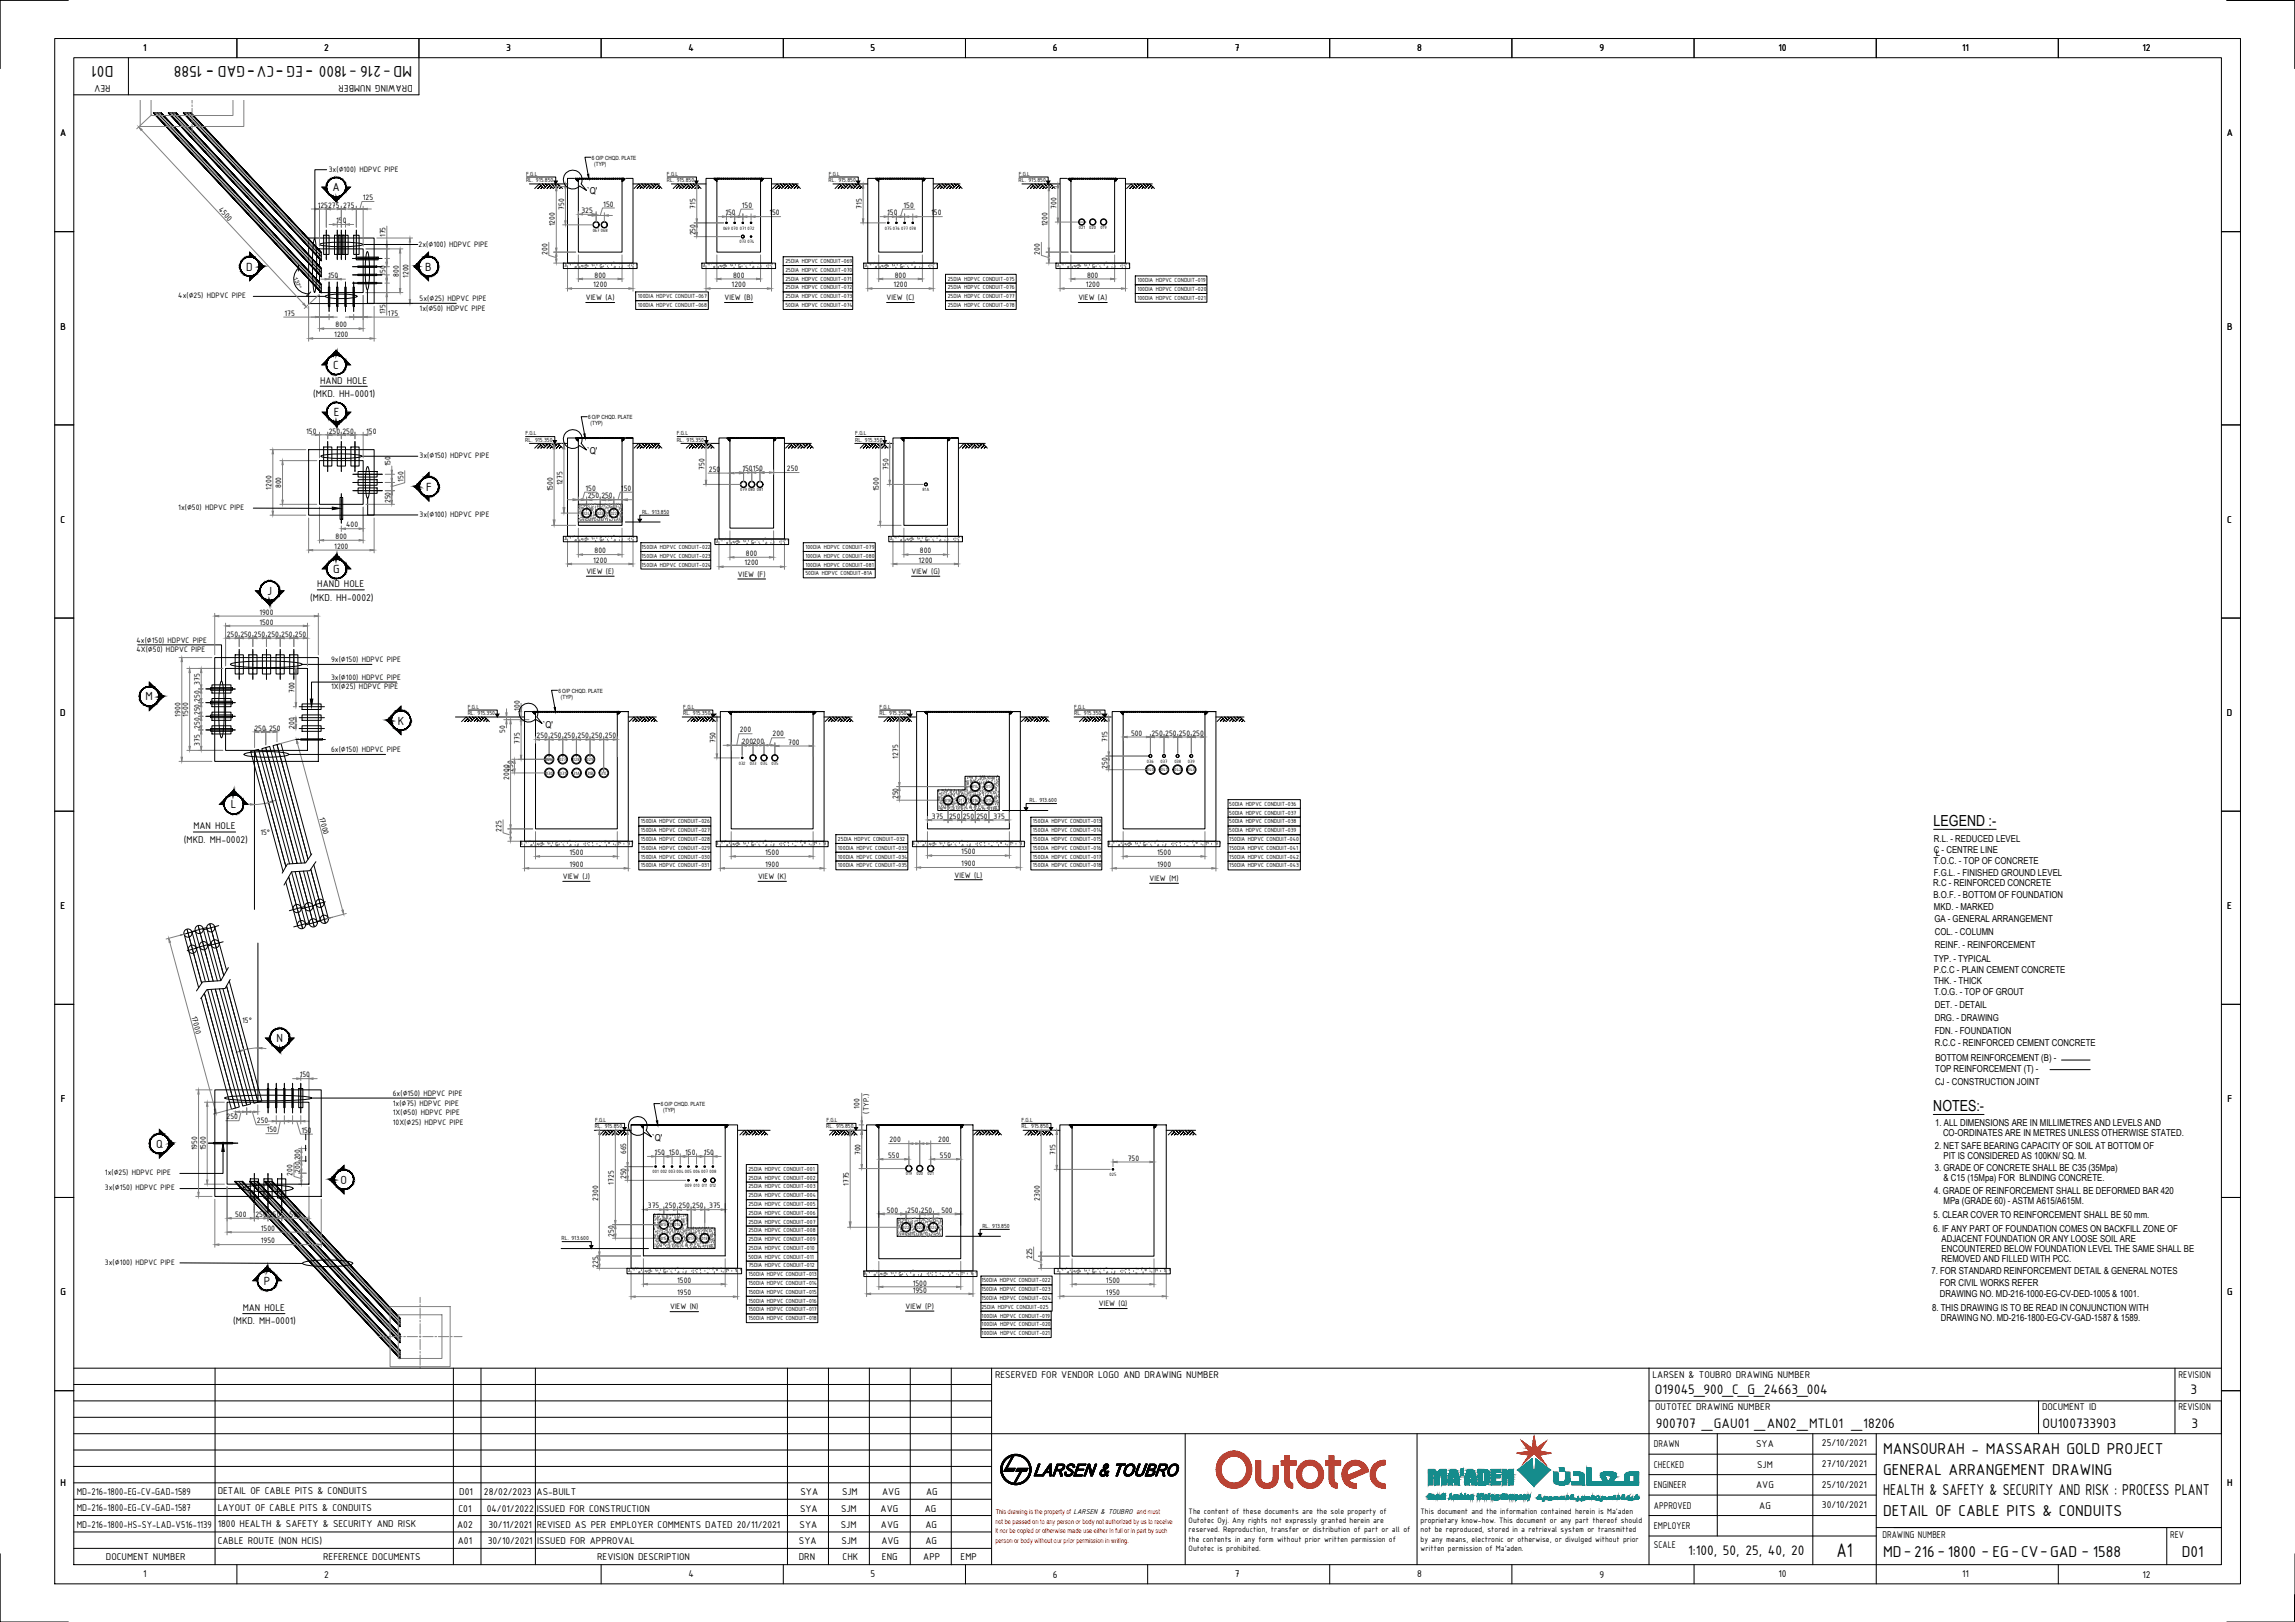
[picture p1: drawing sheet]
<svg xmlns="http://www.w3.org/2000/svg" width="841mm" height="594mm" viewBox="0 0 841 594" stroke-linecap="round" stroke-linejoin="round" font-family="sans-serif">
<defs><g id="words">
<text font-size="7.8" x="673" y="570.3">A1</text>
<g font-size="6.2">
<text x="41.6" y="24.1" transform="rotate(180 41.6 24.1)">D01</text>
<text x="78.3" y="25" transform="rotate(180 78.3 25)">-</text>
<text x="93.3" y="25" transform="rotate(180 93.3 25)">-</text>
<text x="103.9" y="25" transform="rotate(180 103.9 25)">-</text>
<text x="114.8" y="25" transform="rotate(180 114.8 25)">-</text>
<text x="151" y="24.1" transform="rotate(180 151 24.1)">MD-216 -1800 -EG -CV-GAD - 1588</text>
<text x="690.1" y="532.6">MANSOURAH - MASSARAH GOLD PROJECT</text>
<text x="690.1" y="540.1">GENERAL ARRANGEMENT DRAWING</text>
<text x="690.1" y="547.6">HEALTH &amp; SAFETY &amp; SECURITY AND RISK : PROCESS PLANT</text>
<text x="690.1" y="555.1">DETAIL OF CABLE PITS &amp; CONDUITS</text>
<text x="690.1" y="570.1">MD-216-1800 - EG-CV-GAD - 1588</text>
<text x="799.5" y="570.1">D01</text>
</g>
<g font-size="5.6">
<text x="708.6" y="302.6">LEGEND :-</text>
<text x="708.5" y="407">NOTES:-</text>
</g>
<g font-size="5.4">
<text x="606.5" y="510.6">O19045_900_C_G_24663_004</text>
<text x="802.7" y="510.6">3</text>
<text x="606.8" y="523.1">900707 _GAU01 _AN02_MTL01 _18206</text>
<text x="748.5" y="523.1">OU100733903</text>
<text x="803" y="523.1">3</text>
<text x="618.6" y="569.7">1:100, 50, 25, 40, 20</text>
</g>
<g font-size="4.7">
<text x="121.8" y="70.1">A</text>
<text x="90.2" y="99.1">D</text>
<text x="155.9" y="99.1">B</text>
<text x="122.1" y="135.1">C</text>
<text x="122.3" y="152.5">E</text>
<text x="156.2" y="179.8">F</text>
<text x="122.1" y="209.9">G</text>
<text x="97.9" y="217.9">J</text>
<text x="53.4" y="256.6">M</text>
<text x="145.7" y="265.4">K</text>
<text x="84.6" y="296.1">L</text>
<text x="101.3" y="381.7">N</text>
<text x="57.2" y="420.4">Q</text>
<text x="124.8" y="433.5">O</text>
<text x="96.7" y="470.6">P</text>
</g>
<g font-size="3.9">
<text x="52.5" y="18.8">1</text>
<text x="118.8" y="18.9">2</text>
<text x="185.5" y="18.7">3</text>
<text x="252.3" y="18.8">4</text>
<text x="319" y="18.7">5</text>
<text x="385.9" y="18.8">6</text>
<text x="452.6" y="18.8">7</text>
<text x="519.3" y="18.8">8</text>
<text x="586.1" y="18.7">9</text>
<text x="651.7" y="18.8">10</text>
<text x="719.1" y="18.8">11</text>
<text x="785.1" y="18.9">12</text>
<text x="40.5" y="31" transform="rotate(180 40.5 31)">REV</text>
<text x="151.2" y="31" transform="rotate(180 151.2 31)">DRAWING NUMBER</text>
<text x="22" y="50">A</text>
<text x="816" y="50">A</text>
<text x="22.2" y="120.7">B</text>
<text x="816.2" y="120.7">B</text>
<text x="117.3" y="140.5">HAND HOLE</text>
<text x="114.8" y="145.4">(MKD. HH-0001)</text>
<text x="22.2" y="191.4">C</text>
<text x="816.2" y="191.4">C</text>
<text x="116.3" y="215.1">HAND HOLE</text>
<text x="113.7" y="220">(MKD. HH-0002)</text>
<text x="22.1" y="262.2">D</text>
<text x="816.1" y="262.2">D</text>
<text x="70.9" y="303.8">MAN HOLE</text>
<text x="67.4" y="308.7">(MKD. MH-0002)</text>
<text x="22.2" y="333">E</text>
<text x="816.2" y="333">E</text>
<text x="22.3" y="403.7">F</text>
<text x="816.3" y="403.7">F</text>
<text x="22.2" y="474.4">G</text>
<text x="816.2" y="474.4">G</text>
<text x="85.5" y="485.1">(MKD. MH-0001)</text>
<text x="88.9" y="480.2">MAN HOLE</text>
<text x="364.6" y="504.6">RESERVED FOR VENDOR LOGO AND DRAWING NUMBER</text>
<text x="605.6" y="504.6">LARSEN &amp; TOUBRO DRAWING NUMBER</text>
<text x="798.3" y="504.6">REVISION</text>
<text x="606.5" y="516.6">OUTOTEC DRAWING NUMBER</text>
<text x="748.3" y="516.6">DOCUMENT ID</text>
<text x="798.3" y="516.6">REVISION</text>
<text x="606.1" y="530.1">DRAWN</text>
<text x="643.5" y="530">SYA</text>
<text x="667.7" y="529.7">25/10/2021</text>
<text x="606.1" y="537.6">CHECKED</text>
<text x="643.9" y="537.6">SJM</text>
<text x="667.7" y="537.4">27/10/2021</text>
<text x="22.2" y="544.2">H</text>
<text x="606.1" y="545.1">ENGINEER</text>
<text x="643.5" y="545">AVG</text>
<text x="667.7" y="544.8">25/10/2021</text>
<text x="816.2" y="544.2">H</text>
<text x="28.1" y="547.6">MD-216-1800-EG-CV-GAD-1589</text>
<text x="79.8" y="547.3">DETAIL OF CABLE PITS &amp; CONDUITS</text>
<text x="168.3" y="547.7">D01</text>
<text x="177.4" y="547.7">28/02/2023</text>
<text x="196.6" y="547.7">AS-BUILT</text>
<text x="293.4" y="547.7">SYA</text>
<text x="308.6" y="547.7">SJM</text>
<text x="323.2" y="547.7">AVG</text>
<text x="339.4" y="547.7">AG</text>
<text x="28.1" y="553.6">MD-216-1800-EG-CV-GAD-1587</text>
<text x="79.8" y="553.4">LAYOUT OF CABLE PITS &amp; CONDUITS</text>
<text x="168" y="553.6">C01</text>
<text x="178.4" y="553.6">04/01/2022</text>
<text x="196.7" y="553.6">ISSUED FOR CONSTRUCTION</text>
<text x="293.2" y="553.6">SYA</text>
<text x="308.2" y="553.6">SJM</text>
<text x="322.7" y="553.6">AVG</text>
<text x="338.9" y="553.6">AG</text>
<text x="606.1" y="552.6">APPROVED</text>
<text x="644.7" y="552.6">AG</text>
<text x="667.7" y="552.5">30/10/2021</text>
<text x="28.1" y="559.5">MD-216-1800-HS-SY-LAD-V516-1139</text>
<text x="79.8" y="559.4">1800 HEALTH &amp; SAFETY &amp; SECURITY AND RISK</text>
<text x="167.5" y="559.6">A02</text>
<text x="179" y="559.6">30/11/2021</text>
<text x="196.7" y="559.6">REVISED AS PER EMPLOYER COMMENTS DATED 20/11/2021</text>
<text x="293" y="559.6">SYA</text>
<text x="308.1" y="559.6">SJM</text>
<text x="322.8" y="559.6">AVG</text>
<text x="339.2" y="559.6">AG</text>
<text x="606.1" y="560.1">EMPLOYER</text>
<text x="689.8" y="563.2">DRAWING NUMBER</text>
<text x="795.3" y="563.2">REV</text>
<text x="79.8" y="565.3">CABLE ROUTE (NON HCIS)</text>
<text x="167.8" y="565.6">A01</text>
<text x="178.7" y="565.6">30/10/2021</text>
<text x="196.9" y="565.6">ISSUED FOR APPROVAL</text>
<text x="292.8" y="565.6">SYA</text>
<text x="308.3" y="565.6">SJM</text>
<text x="323" y="565.6">AVG</text>
<text x="339.1" y="565.6">AG</text>
<text x="606.1" y="567">SCALE</text>
<text x="38.8" y="571.3">DOCUMENT NUMBER</text>
<text x="118.4" y="571.3">REFERENCE DOCUMENTS</text>
<text x="218.8" y="571.3">REVISION DESCRIPTION</text>
<text x="292.7" y="571.3">DRN</text>
<text x="308.8" y="571.3">CHK</text>
<text x="323.2" y="571.3">ENG</text>
<text x="338.4" y="571.3">APP</text>
<text x="352" y="571.3">EMP</text>
<text x="52.5" y="577.7">1</text>
<text x="118.8" y="577.8">2</text>
<text x="252.3" y="577.7">4</text>
<text x="319" y="577.7">5</text>
<text x="385.9" y="577.8">6</text>
<text x="452.6" y="577.7">7</text>
<text x="519.3" y="577.7">8</text>
<text x="586.1" y="577.9">9</text>
<text x="651.7" y="577.7">10</text>
<text x="719.1" y="577.7">11</text>
<text x="785.1" y="577.8">12</text>
</g>
<g font-size="3.5">
<text x="215.2" y="71.2">`Q'</text>
<text x="215.2" y="166.3">`Q'</text>
<text x="199" y="266.5">`Q'</text>
<text x="708.7" y="308.5">R.L. - REDUCED LEVEL</text>
<text x="708.6" y="316.6">T.O.C. - TOP OF CONCRETE</text>
<text x="708.6" y="312.4">C - CENTRE LINE</text>
<text x="709.4" y="313.5">L</text>
<text x="708.6" y="320.9">F.G.L. - FINISHED GROUND LEVEL</text>
<text x="708.5" y="324.6">R.C - REINFORCED CONCRETE</text>
<text x="708.5" y="328.8">B.O.F. - BOTTOM OF FOUNDATION</text>
<text x="708.7" y="333.3">MKD. - MARKED</text>
<text x="708.9" y="337.7">GA - GENERAL ARRANGEMENT</text>
<text x="709" y="342.5">COL. - COLUMN</text>
<text x="709" y="347.2">REINF. - REINFORCEMENT</text>
<text x="708.7" y="352.3">TYP. - TYPICAL</text>
<text x="708.7" y="356.5">P.C.C - PLAIN CEMENT CONCRETE</text>
<text x="708.7" y="360.4">THK. - THICK</text>
<text x="708.8" y="364.3">T.O.G. - TOP OF GROUT</text>
<text x="709" y="369.2">DET. - DETAIL</text>
<text x="709" y="374.1">DRG. - DRAWING</text>
<text x="709" y="378.6">FDN. - FOUNDATION</text>
<text x="709" y="383.1">R.C.C - REINFORCED CEMENT CONCRETE</text>
<text x="709.2" y="388.4">BOTTOM REINFORCEMENT (B) -</text>
<text x="709.2" y="392.6">TOP REINFORCEMENT (T) -</text>
<text x="709.2" y="397.5">CJ - CONSTRUCTION JOINT</text>
<text x="709.2" y="412.5">1. ALL DIMENSIONS ARE IN MILLIMETRES AND LEVELS AND</text>
<text x="239" y="417.8">`Q'</text>
<text x="712" y="416.2">CO-ORDINATES ARE IN METRES UNLESS OTHERWISE STATED.</text>
<text x="709" y="420.8">2. NET SAFE BEARING CAPACITY OF SOIL AT BOTTOM OF</text>
<text x="712.2" y="424.5">PIT IS CONSIDERED AS 100KN/ SQ. M.</text>
<text x="709" y="428.9">3. GRADE OF CONCRETE SHALL BE C35 (35Mpa)</text>
<text x="708.8" y="437.5">4. GRADE OF REINFORCEMENT SHALL BE DEFORMED BAR 420</text>
<text x="712.2" y="432.6">&amp; C15 (15Mpa) FOR BLINDING CONCRETE.</text>
<text x="712.2" y="440.9">MPa (GRADE 60) - ASTM A615/A615M.</text>
<text x="708.6" y="446">5. CLEAR COVER TO REINFORCEMENT SHALL BE 50 mm.</text>
<text x="708.5" y="451.2">6. IF ANY PART OF FOUNDATION COMES ON BACKFILL ZONE OF</text>
<text x="711.5" y="454.8">ADJACENT FOUNDATION OR ANY LOOSE SOIL ARE</text>
<text x="711.5" y="458.4">ENCOUNTERED BELOW FOUNDATION LEVEL THE SAME SHALL BE</text>
<text x="707.8" y="466.4">7. FOR STANDARD REINFORCEMENT DETAIL &amp; GENERAL NOTES</text>
<text x="711.5" y="462.2">REMOVED AND FILLED WITH PCC.</text>
<text x="710.8" y="470.9">FOR CIVIL WORKS REFER</text>
<text x="710.9" y="475.2">DRAWING NO. MD-216-1000-EG-CV-DED-1005 &amp; 1001.</text>
<text x="708.1" y="480.1">8. THIS DRAWING IS TO BE READ IN CONJUNCTION WITH</text>
<text x="711.2" y="484">DRAWING NO. MD-216-1800-EG-CV-GAD-1587 &amp; 1589.</text>
</g>
<g font-size="3.1">
<text x="120.5" y="63">3x(∅100) HDPVC PIPE</text>
<text x="79.9" y="76.9" transform="rotate(47 79.9 76.9)">4500</text>
<text x="116.4" y="76">125</text>
<text x="120.3" y="76">275</text>
<text x="125.8" y="76">275</text>
<text x="133" y="73.3">125</text>
<text x="206.7" y="76.9" transform="rotate(-90 206.7 76.9)">750</text>
<text x="213.1" y="78">325</text>
<text x="221.1" y="75.7">150</text>
<text x="254.9" y="76.4" transform="rotate(-90 254.9 76.4)">715</text>
<text x="271.9" y="76.1">150</text>
<text x="315.8" y="76.4" transform="rotate(-90 315.8 76.4)">715</text>
<text x="331.1" y="76.1">150</text>
<text x="387.2" y="76.5" transform="rotate(-90 387.2 76.5)">700</text>
<text x="123.2" y="81.7">150</text>
<text x="203.4" y="82.9" transform="rotate(-90 203.4 82.9)">1200</text>
<text x="265.8" y="78.8">150</text>
<text x="282" y="78.8">150</text>
<text x="325.1" y="78.8">150</text>
<text x="341.2" y="78.8">150</text>
<text x="383.9" y="82.9" transform="rotate(-90 383.9 82.9)">1200</text>
<text x="141.3" y="86.9" transform="rotate(-90 141.3 86.9)">175</text>
<text x="254.9" y="86.2" transform="rotate(-90 254.9 86.2)">250</text>
<text x="153.4" y="90.6">2x(∅100) HDPVC PIPE</text>
<text x="200.6" y="93.2" transform="rotate(-90 200.6 93.2)">200</text>
<text x="381.1" y="93.2" transform="rotate(-90 381.1 93.2)">200</text>
<text x="120.2" y="101.7">150</text>
<text x="141.3" y="101.1" transform="rotate(-90 141.3 101.1)">150</text>
<text x="146.1" y="101.3" transform="rotate(-90 146.1 101.3)">800</text>
<text x="149.7" y="101.8" transform="rotate(-90 149.7 101.8)">1200</text>
<text x="217.9" y="101.7">800</text>
<text x="268.6" y="101.7">800</text>
<text x="327.9" y="101.7">800</text>
<text x="398.3" y="101.7">800</text>
<text x="217.4" y="105.2">1200</text>
<text x="268.1" y="105.2">1200</text>
<text x="327.4" y="105.2">1200</text>
<text x="397.9" y="105.2">1200</text>
<text x="65.3" y="109.3">4x(∅25) HDPVC PIPE</text>
<text x="153.8" y="110.3">5x(∅25) HDPVC PIPE</text>
<text x="153.8" y="113.8">1x(∅50) HDPVC PIPE</text>
<text x="214.7" y="110">VIEW (A)</text>
<text x="265.5" y="110">VIEW (B)</text>
<text x="324.9" y="110">VIEW (C)</text>
<text x="395.2" y="110">VIEW (A)</text>
<text x="104.3" y="115.6">175</text>
<text x="123" y="119.9">800</text>
<text x="141.3" y="115.1" transform="rotate(-90 141.3 115.1)">175</text>
<text x="142.1" y="115.6">175</text>
<text x="122.5" y="123.5">1200</text>
<text x="112.2" y="158.8">150</text>
<text x="120.5" y="158.8">250</text>
<text x="125.5" y="158.8">250</text>
<text x="134.2" y="158.8">150</text>
<text x="153.8" y="167.8">3x(∅150) HDPVC PIPE</text>
<text x="143.1" y="170.8" transform="rotate(-90 143.1 170.8)">150</text>
<text x="258.2" y="172" transform="rotate(-90 258.2 172)">750</text>
<text x="259.8" y="172.8">250</text>
<text x="272.1" y="172.6">150</text>
<text x="275.8" y="172.6">150</text>
<text x="288.4" y="172.6">250</text>
<text x="325.6" y="172" transform="rotate(-90 325.6 172)">750</text>
<text x="99.5" y="179.3" transform="rotate(-90 99.5 179.3)">1200</text>
<text x="103.1" y="178.8" transform="rotate(-90 103.1 178.8)">800</text>
<text x="147.8" y="176.5" transform="rotate(-90 147.8 176.5)">150</text>
<text x="206.1" y="177.8" transform="rotate(-90 206.1 177.8)">1275</text>
<text x="214.6" y="179.8">150</text>
<text x="227.6" y="179.8" transform="rotate(1 227.6 179.8)">150</text>
<text x="143.1" y="184.3" transform="rotate(-90 143.1 184.3)">250</text>
<text x="202.6" y="180" transform="rotate(-90 202.6 180)">1500</text>
<text x="215.4" y="182.6">250</text>
<text x="220.4" y="182.6">250</text>
<text x="322.1" y="180" transform="rotate(-90 322.1 180)">1500</text>
<text x="65.3" y="186.8">1x(∅50) HDPVC PIPE</text>
<text x="153.8" y="189.3">3x(∅100) HDPVC PIPE</text>
<text x="123" y="197.4">800</text>
<text x="126.9" y="193.1">400</text>
<text x="122.5" y="201">1200</text>
<text x="217.9" y="202.6">800</text>
<text x="273.4" y="203.6">800</text>
<text x="337.1" y="202.6">800</text>
<text x="217.4" y="206.1">1200</text>
<text x="272.9" y="207.1">1200</text>
<text x="336.6" y="206.1">1200</text>
<text x="214.9" y="210.2">VIEW (E)</text>
<text x="270.4" y="211.3">VIEW (F)</text>
<text x="334" y="210.2">VIEW (G)</text>
<text x="95.1" y="225.1">1900</text>
<text x="83.1" y="233.2">250</text>
<text x="88.1" y="233.2">250</text>
<text x="93.1" y="233.2">250</text>
<text x="95.1" y="228.7">1500</text>
<text x="98.1" y="233.2">250</text>
<text x="103.1" y="233.2">250</text>
<text x="108.1" y="233.2">250</text>
<text x="50" y="235.4">4x(∅150) HDPVC PIPE</text>
<text x="50" y="238.9">4X(∅50) HDPVC PIPE</text>
<text x="121.4" y="242.3">9x(∅150) HDPVC PIPE</text>
<text x="73.2" y="250.7" transform="rotate(-90 73.2 250.7)">375</text>
<text x="121.4" y="249">3x(∅100) HDPVC PIPE</text>
<text x="73.2" y="256.9" transform="rotate(-90 73.2 256.9)">250</text>
<text x="107.9" y="253.9" transform="rotate(-90 107.9 253.9)">700</text>
<text x="121.4" y="252.5">1X(∅25) HDPVC PIPE</text>
<text x="66.1" y="262.4" transform="rotate(-90 66.1 262.4)">1900</text>
<text x="69" y="262.4" transform="rotate(-90 69 262.4)">1500</text>
<text x="73.2" y="261.9" transform="rotate(-90 73.2 261.9)">250</text>
<text x="190.4" y="260.2" transform="rotate(-90 190.4 260.2)">100</text>
<text x="73.2" y="266.9" transform="rotate(-90 73.2 266.9)">250</text>
<text x="93.2" y="267.6">250</text>
<text x="98.6" y="267.6">250</text>
<text x="107.9" y="266.9" transform="rotate(-90 107.9 266.9)">200</text>
<text x="185.1" y="268.4" transform="rotate(-90 185.1 268.4)">50</text>
<text x="271.1" y="268.2">200</text>
<text x="283.1" y="269.7">200</text>
<text x="414.5" y="269.4">500</text>
<text x="422" y="269.4">250</text>
<text x="427" y="269.4">250</text>
<text x="432" y="269.4">250</text>
<text x="437" y="269.4">250</text>
<text x="73.2" y="273.2" transform="rotate(-90 73.2 273.2)">375</text>
<text x="121.4" y="275.5">6x(∅150) HDPVC PIPE</text>
<text x="190.4" y="272.5" transform="rotate(-90 190.4 272.5)">775</text>
<text x="196.6" y="270.4">250</text>
<text x="201.6" y="270.4">250</text>
<text x="206.6" y="270.4">250</text>
<text x="211.7" y="270.4">250</text>
<text x="216.6" y="270.4">250</text>
<text x="221.7" y="270.4">250</text>
<text x="262.2" y="272.2" transform="rotate(-90 262.2 272.2)">750</text>
<text x="271.9" y="272.5">200200</text>
<text x="288.9" y="272.7">700</text>
<text x="405.8" y="271.7" transform="rotate(-90 405.8 271.7)">715</text>
<text x="329.1" y="277.9" transform="rotate(-90 329.1 277.9)">1275</text>
<text x="405.8" y="281.5" transform="rotate(-90 405.8 281.5)">250</text>
<text x="186.6" y="285.6" transform="rotate(-90 186.6 285.6)">2000</text>
<text x="188" y="282.7" transform="rotate(-90 188 282.7)">250</text>
<text x="329.1" y="292.7" transform="rotate(-90 329.1 292.7)">250</text>
<text x="116.9" y="299.5" transform="rotate(75 116.9 299.5)">17000</text>
<text x="341.5" y="299.9">375</text>
<text x="347.8" y="299.9">250</text>
<text x="352.8" y="299.9">250</text>
<text x="357.8" y="299.9">250</text>
<text x="364.1" y="299.9">375</text>
<text x="95.4" y="305.7">15°</text>
<text x="183.8" y="304.7" transform="rotate(-90 183.8 304.7)">225</text>
<text x="208.6" y="313.2">1500</text>
<text x="208.6" y="317.5">1900</text>
<text x="280.4" y="313.2">1500</text>
<text x="280.4" y="317.5">1900</text>
<text x="352.3" y="312.9">1500</text>
<text x="352.3" y="317.3">1900</text>
<text x="424" y="313.2">1500</text>
<text x="424" y="317.5">1900</text>
<text x="206.2" y="322">VIEW (J)</text>
<text x="277.8" y="322">VIEW (K)</text>
<text x="349.8" y="321.4">VIEW (L)</text>
<text x="421.3" y="322.7">VIEW (M)</text>
<text x="70.1" y="372.4" transform="rotate(75 70.1 372.4)">17000</text>
<text x="88.8" y="374.8">15°</text>
<text x="109.8" y="394.6">150</text>
<text x="144" y="401.4">6x(∅150) HDPVC PIPE</text>
<text x="144" y="404.9">1x(∅75) HDPVC PIPE</text>
<text x="314.9" y="406.2" transform="rotate(-90 314.9 406.2)">100</text>
<text x="318.4" y="407.9" transform="rotate(-90 318.4 407.9)">(TYP.)</text>
<text x="83" y="410">250</text>
<text x="94.2" y="411.5">250</text>
<text x="144" y="408.5">1X(∅50) HDPVC PIPE</text>
<text x="144" y="412">10X(∅25) HDPVC PIPE</text>
<text x="97.7" y="414.7">150</text>
<text x="110.4" y="414.9">150</text>
<text x="326" y="418.4">200</text>
<text x="343.8" y="418.4">200</text>
<text x="72.2" y="421.3" transform="rotate(-90 72.2 421.3)">1950</text>
<text x="75.4" y="421.3" transform="rotate(-90 75.4 421.3)">1500</text>
<text x="110" y="425" transform="rotate(-90 110 425)">200</text>
<text x="229.5" y="422.8" transform="rotate(-90 229.5 422.8)">665</text>
<text x="239.9" y="423.1">150</text>
<text x="245.1" y="423.1">150</text>
<text x="251.1" y="423.1">150</text>
<text x="257.9" y="423.1">150</text>
<text x="315.3" y="423.1" transform="rotate(-90 315.3 423.1)">700</text>
<text x="325.4" y="424.1">550</text>
<text x="344.5" y="424.1">550</text>
<text x="386.8" y="423.1" transform="rotate(-90 386.8 423.1)">715</text>
<text x="413.3" y="425.1">750</text>
<text x="38.5" y="430.5">1x(∅25) HDPVC PIPE</text>
<text x="107.2" y="430.6" transform="rotate(-90 107.2 430.6)">200</text>
<text x="110" y="429.5" transform="rotate(-90 110 429.5)">200</text>
<text x="229.5" y="431.9" transform="rotate(-90 229.5 431.9)">250</text>
<text x="38.5" y="436">3x(∅150) HDPVC PIPE</text>
<text x="225" y="433.8" transform="rotate(-90 225 433.8)">1725</text>
<text x="311.1" y="434.4" transform="rotate(-90 311.1 434.4)">1775</text>
<text x="219.1" y="439.8" transform="rotate(-90 219.1 439.8)">2300</text>
<text x="237.4" y="442.5">375</text>
<text x="243.7" y="442.5">250</text>
<text x="248.7" y="442.5">250</text>
<text x="253.7" y="442.5">250</text>
<text x="259.9" y="442.5">375</text>
<text x="381" y="439.9" transform="rotate(-90 381 439.9)">2300</text>
<text x="86.1" y="445.7">500</text>
<text x="93.6" y="445.7">250</text>
<text x="98.6" y="445.7">250</text>
<text x="106.1" y="445.7">500</text>
<text x="325" y="444.1">500</text>
<text x="332.5" y="444.1">250</text>
<text x="337.5" y="444.1">250</text>
<text x="345" y="444.1">500</text>
<text x="95.6" y="450.8">1500</text>
<text x="95.6" y="455.4">1950</text>
<text x="225" y="453.1" transform="rotate(-90 225 453.1)">250</text>
<text x="378.3" y="461.2" transform="rotate(-90 378.3 461.2)">225</text>
<text x="38.5" y="463.2">3x(∅100) HDPVC PIPE</text>
<text x="219.1" y="464.4" transform="rotate(-90 219.1 464.4)">225</text>
<text x="248.2" y="469.8">1500</text>
<text x="334.5" y="470.8">1500</text>
<text x="334.5" y="473.7">1950</text>
<text x="405.3" y="469.9">1500</text>
<text x="245.6" y="479.6">VIEW (N)</text>
<text x="248.2" y="474.4">1950</text>
<text x="331.8" y="479.4">VIEW (P)</text>
<text x="402.7" y="478.5">VIEW (Q)</text>
<text x="405.3" y="474.3">1950</text>
<text x="435.6" y="554.6">The content of these documents are the sole property of</text>
<text x="435.6" y="557.9">Outotec Oyj. Any rights not expressly granted herein are</text>
<text x="520.6" y="554.6">This document and the information contained herein is Ma'aden</text>
<text x="520.6" y="557.9">proprietary know-how. This document or any part thereof should</text>
<text x="435.6" y="561.3">reserved. Reproduction, transfer or distribution of part or all of</text>
<text x="520.6" y="561.3">not be reproduced, stored in a retrieval system or transmitted</text>
<text x="435.6" y="564.6">the contents in any form without prior written permission of</text>
<text x="435.6" y="567.9">Outotec is prohibited.</text>
<text x="520.6" y="564.6">by any means, electronic or otherwise, or divulged without prior</text>
<text x="520.6" y="567.9">written permission of Ma'aden.</text>
</g>
<g font-size="2.5" fill="#f00">
<text x="364.9" y="554.4">This drawing is the property of LARSEN &amp; TOUBRO and must</text>
<text x="364.8" y="558.1">not be passed on to any person or body not authorized by us to receive</text>
<text x="364.8" y="561.7">it nor be copied or otherwise made use either in full or in part by such</text>
<text x="364.8" y="565.3">person or body without our prior permission in writing.</text>
</g>
<g font-size="2.3">
<text x="192.8" y="64.4">F.G.L</text>
<text x="244.4" y="64.4">F.G.L</text>
<text x="303.7" y="64.4">F.G.L</text>
<text x="373.3" y="64.4">F.G.L</text>
<text x="192.8" y="66.6">RL. 915.850</text>
<text x="244.4" y="66.6">RL. 915.850</text>
<text x="303.6" y="66.6">RL. 915.850</text>
<text x="373.3" y="66.6">RL. 915.850</text>
<text x="287.8" y="99.6">25DIA HDPVC CONDUIT-070</text>
<text x="287.8" y="96.4">25DIA HDPVC CONDUIT-069</text>
<text x="287.8" y="102.8">25DIA HDPVC CONDUIT-071</text>
<text x="287.8" y="106">25DIA HDPVC CONDUIT-072</text>
<text x="347.3" y="102.8">25DIA HDPVC CONDUIT-075</text>
<text x="347.3" y="106">25DIA HDPVC CONDUIT-076</text>
<text x="416.8" y="103.4">100DIA HDPVC CONDUIT-019</text>
<text x="416.8" y="106.6">100DIA HDPVC CONDUIT-020</text>
<text x="233.8" y="109.2">100DIA HDPVC CONDUIT-067</text>
<text x="233.8" y="112.5">100DIA HDPVC CONDUIT-068</text>
<text x="287.8" y="112.5">50DIA HDPVC CONDUIT-074</text>
<text x="287.8" y="109.2">25DIA HDPVC CONDUIT-073</text>
<text x="347.3" y="109.2">25DIA HDPVC CONDUIT-077</text>
<text x="347.3" y="112.5">25DIA HDPVC CONDUIT-078</text>
<text x="416.8" y="109.8">100DIA HDPVC CONDUIT-021</text>
<text x="192.5" y="161.7">RL. 915.350</text>
<text x="192.5" y="159.5">F.G.L</text>
<text x="248" y="161.7">RL. 915.350</text>
<text x="248" y="159.5">F.G.L</text>
<text x="313.4" y="161.7">RL. 915.350</text>
<text x="313.4" y="159.5">F.G.L</text>
<text x="235.3" y="188.1">RL. 913.850</text>
<text x="235.1" y="201.1">150DIA HDPVC CONDUIT-022</text>
<text x="295.1" y="201.1">100DIA HDPVC CONDUIT-079</text>
<text x="235.1" y="204.3">150DIA HDPVC CONDUIT-023</text>
<text x="235.1" y="207.5">150DIA HDPVC CONDUIT-024</text>
<text x="295.1" y="204.3">100DIA HDPVC CONDUIT-080</text>
<text x="295.1" y="207.5">100DIA HDPVC CONDUIT-081</text>
<text x="295.1" y="210.7">50DIA HDPVC CONDUIT-81A</text>
<text x="171.4" y="261.9">RL. 915.350</text>
<text x="171.4" y="259.7">F.G.L</text>
<text x="250.3" y="261.9">RL. 915.350</text>
<text x="250.4" y="259.7">F.G.L</text>
<text x="322.3" y="261.9">RL. 915.350</text>
<text x="322.3" y="259.7">F.G.L</text>
<text x="393.6" y="261.9">RL. 915.350</text>
<text x="393.6" y="259.7">F.G.L</text>
<text x="377.3" y="293.8">RL. 913.600</text>
<text x="450.5" y="298.4">50DIA HDPVC CONDUIT-037</text>
<text x="450.5" y="295.2">50DIA HDPVC CONDUIT-036</text>
<text x="234.9" y="304.8">150DIA HDPVC CONDUIT-027</text>
<text x="234.9" y="301.6">150DIA HDPVC CONDUIT-026</text>
<text x="378.5" y="304.8">150DIA HDPVC CONDUIT-014</text>
<text x="378.5" y="301.6">150DIA HDPVC CONDUIT-013</text>
<text x="450.5" y="301.6">50DIA HDPVC CONDUIT-038</text>
<text x="450.5" y="304.8">50DIA HDPVC CONDUIT-039</text>
<text x="234.9" y="311.2">150DIA HDPVC CONDUIT-029</text>
<text x="234.9" y="308">150DIA HDPVC CONDUIT-028</text>
<text x="307.1" y="311.2">100DIA HDPVC CONDUIT-033</text>
<text x="307.1" y="308">25DIA HDPVC CONDUIT-032</text>
<text x="378.5" y="311.2">150DIA HDPVC CONDUIT-016</text>
<text x="378.5" y="308">150DIA HDPVC CONDUIT-015</text>
<text x="450.5" y="311.2">150DIA HDPVC CONDUIT-041</text>
<text x="450.5" y="308">150DIA HDPVC CONDUIT-040</text>
<text x="234.9" y="314.5">150DIA HDPVC CONDUIT-030</text>
<text x="234.9" y="317.7">150DIA HDPVC CONDUIT-031</text>
<text x="307.1" y="314.5">100DIA HDPVC CONDUIT-034</text>
<text x="307.1" y="317.7">100DIA HDPVC CONDUIT-035</text>
<text x="378.5" y="314.5">150DIA HDPVC CONDUIT-017</text>
<text x="378.5" y="317.7">150DIA HDPVC CONDUIT-018</text>
<text x="450.5" y="314.5">150DIA HDPVC CONDUIT-042</text>
<text x="450.5" y="317.7">150DIA HDPVC CONDUIT-043</text>
<text x="218" y="413.3">RL. 915.850</text>
<text x="218" y="411.1">F.G.L</text>
<text x="302.8" y="413.3">RL. 915.850</text>
<text x="302.8" y="411.1">F.G.L</text>
<text x="374.3" y="413.3">RL. 915.850</text>
<text x="374.3" y="411.1">F.G.L</text>
<text x="274.3" y="428.9">25DIA HDPVC CONDUIT-001</text>
<text x="274.3" y="432.1">25DIA HDPVC CONDUIT-002</text>
<text x="274.3" y="435.3">25DIA HDPVC CONDUIT-003</text>
<text x="274.3" y="438.5">25DIA HDPVC CONDUIT-004</text>
<text x="274.3" y="441.7">25DIA HDPVC CONDUIT-005</text>
<text x="274.3" y="448.2">25DIA HDPVC CONDUIT-007</text>
<text x="274.3" y="444.9">25DIA HDPVC CONDUIT-006</text>
<text x="360" y="449.7">RL. 913.850</text>
<text x="205.8" y="454.1">RL. 913.600</text>
<text x="274.3" y="451.4">25DIA HDPVC CONDUIT-008</text>
<text x="274.3" y="454.6">25DIA HDPVC CONDUIT-009</text>
<text x="274.3" y="457.8">25DIA HDPVC CONDUIT-010</text>
<text x="274.3" y="461">50DIA HDPVC CONDUIT-011</text>
<text x="274.3" y="464.2">75DIA HDPVC CONDUIT-012</text>
<text x="274.3" y="467.4">150DIA HDPVC CONDUIT-013</text>
<text x="274.3" y="470.6">150DIA HDPVC CONDUIT-014</text>
<text x="274.3" y="473.9">150DIA HDPVC CONDUIT-015</text>
<text x="359.6" y="469.7">150DIA HDPVC CONDUIT-022</text>
<text x="359.6" y="472.9">150DIA HDPVC CONDUIT-023</text>
<text x="274.3" y="477.1">150DIA HDPVC CONDUIT-016</text>
<text x="359.6" y="476.1">150DIA HDPVC CONDUIT-024</text>
<text x="359.6" y="479.4">25DIA HDPVC CONDUIT-025</text>
<text x="274.3" y="480.3">150DIA HDPVC CONDUIT-017</text>
<text x="274.3" y="483.5">150DIA HDPVC CONDUIT-018</text>
<text x="359.7" y="482.6">100DIA HDPVC CONDUIT-019</text>
<text x="359.7" y="485.8">100DIA HDPVC CONDUIT-020</text>
<text x="359.7" y="489">100DIA HDPVC CONDUIT-021</text>
</g>
<g font-size="2.1">
<text x="216.9" y="58.4">6 O/P CHQD. PLATE</text>
<text x="217.8" y="60.6">(TYP)</text>
<text x="107.6" y="102" transform="rotate(69 107.6 102)">137°</text>
<text x="215.5" y="153.5">6 O/P CHQD. PLATE</text>
<text x="216.4" y="155.7">(TYP)</text>
<text x="204.6" y="253.7">6 O/P CHQD. PLATE</text>
<text x="205.6" y="255.9">(TYP)</text>
<text x="242.1" y="405.1">6 O/P CHQD. PLATE</text>
<text x="243.1" y="407.3">(TYP)</text>
</g>
<g font-size="1.9">
<text x="395.3" y="83.8">021</text>
<text x="399.2" y="83.8">020</text>
<text x="403.3" y="83.8">019</text>
<text x="217.2" y="84.8">067</text>
<text x="220.2" y="84.8">068</text>
<text x="265" y="84.1">069</text>
<text x="268" y="84.1">070</text>
<text x="271" y="89.1">073</text>
<text x="271.1" y="84.1">071</text>
<text x="273.9" y="89.1">074</text>
<text x="274" y="84.1">072</text>
<text x="324.3" y="84.1">075</text>
<text x="327.2" y="84.1">076</text>
<text x="330.2" y="84.1">077</text>
<text x="333.2" y="84.1">078</text>
<text x="271.2" y="179.9">079</text>
<text x="274.2" y="179.9">080</text>
<text x="277.4" y="179.9">081</text>
<text x="338.1" y="179.9">81A</text>
<text x="213.6" y="188.5">024</text>
<text x="218.7" y="188.5">023</text>
<text x="223.7" y="188.5">022</text>
<text x="200" y="278.7">026</text>
<text x="205" y="278.7">027</text>
<text x="210" y="278.7">028</text>
<text x="215" y="278.7">029</text>
<text x="270.7" y="280">032</text>
<text x="274.7" y="280">033</text>
<text x="278.7" y="280">034</text>
<text x="282.7" y="280">035</text>
<text x="420.3" y="279.4">036</text>
<text x="425.3" y="279.4">037</text>
<text x="430.3" y="279.4">038</text>
<text x="435.3" y="279.4">039</text>
<text x="200.1" y="283.7">030</text>
<text x="205.2" y="283.7">031</text>
<text x="210" y="283.7">31A</text>
<text x="215.1" y="283.7">31B</text>
<text x="220.2" y="283.7">31C</text>
<text x="420.3" y="282.5">040</text>
<text x="425.4" y="282.5">041</text>
<text x="430.3" y="282.5">042</text>
<text x="435.3" y="282.5" transform="rotate(-1 435.3 282.5)">043</text>
<text x="346.3" y="293.7">018</text>
<text x="351.3" y="293.7">017</text>
<text x="356.2" y="288.7">014</text>
<text x="356.3" y="293.7">016</text>
<text x="361.3" y="293.7">015</text>
<text x="361.3" y="288.7">013</text>
<text x="239.1" y="429.7">001</text>
<text x="242" y="429.7">002</text>
<text x="245" y="429.7">003</text>
<text x="247.9" y="429.7">004</text>
<text x="251" y="429.7">005</text>
<text x="254" y="429.7">006</text>
<text x="257" y="429.7">007</text>
<text x="260" y="429.7">008</text>
<text x="331.9" y="430.5">019</text>
<text x="335.8" y="430.5">020</text>
<text x="339.9" y="430.5">021</text>
<text x="406.6" y="430.8">025</text>
<text x="251" y="434.7">009</text>
<text x="254.1" y="434.7">010</text>
<text x="257.2" y="434.7">011</text>
<text x="260.1" y="434.7">012</text>
<text x="242.1" y="449.1">013</text>
<text x="247.1" y="449.1">014</text>
<text x="242.1" y="454.1">015</text>
<text x="247.1" y="454.1">016</text>
<text x="252.1" y="454.1">017</text>
<text x="257.1" y="454.1">018</text>
<text x="330.8" y="450.1">022</text>
<text x="335.8" y="450.1">023</text>
<text x="340.7" y="450.1">024</text>
</g>
</g></defs>
<!-- layer: Xref PPS C02$0$13 Conduiting -->
<path d="M57.7 41.3l60.1 64.5M63.1 41.3l54.7 58.6M68.6 41.3l49.2 52.7M87.4 432.7l59.2 63.5M92.9 432.7l53.7 57.6M98.2 432.5l48.4 51.9" fill="none" stroke="#000" stroke-width=".37"/>
<g fill="none" stroke="#808080" stroke-width=".37">
<path d="M57 41.3l.3 .4M57.5 41.9l.4 .4M58 42.4l.4 .4M58.4 41.3l.2 .2M58.5 43l.4 .4M58.7 41.7l.4 .4M59.1 43.5l.3 .4M59.3 42.3l.3 .3M59.6 44.1l.3 .4M59.8 42.8l.3 .4M60.1 44.6l.3 .4M60.3 43.4l.3 .3"/>
<path d="M60.6 45.2l.3 .4M60.8 43.9l.3 .4M61.1 45.7l.4 .4M61.3 44.5l.3 .3M61.6 46.3l.4 .4M61.8 45l.3 .4M62.1 46.8l.4 .4M62.3 45.6l.3 .3M62.5 41.3l.1 .2M62.6 47.4l.4 .3M62.8 46.1l.3 .4M62.8 41.7l.3 .4"/>
<path d="M63.1 47.9l.4 .4M63.3 46.7l.4 .3M63.3 42.3l.4 .3M63.7 48.5l.3 .3M63.8 47.2l.4 .4M63.8 41.3l.3 .3M63.8 42.8l.4 .4M64.2 49l.3 .4M64.3 41.8l.3 .4M64.3 47.7l.4 .4M64.4 43.4l.3 .3M64.7 49.6l.4 .3"/>
<path d="M64.8 42.3l.3 .4M64.9 48.3l.3 .4M64.9 43.9l.3 .4M65.2 50.1l.4 .4M65.3 42.9l.3 .4M65.4 48.8l.3 .4M65.4 44.5l.3 .3M65.7 50.7l.4 .3M65.8 43.4l.4 .4M65.9 49.4l.3 .4M65.9 45l.3 .4M66.2 51.2l.4 .4"/>
<path d="M66.3 44l.4 .4M66.4 49.9l.3 .4M66.4 45.5l.3 .4M66.7 51.8l.4 .3M66.8 44.5l.4 .4M66.9 50.5l.4 .4M66.9 46.1l.4 .4M67.3 52.3l.3 .4M67.3 45.1l.4 .4M67.4 51l.4 .4M67.4 46.6l.4 .4M67.8 52.8l.3 .4"/>
<path d="M67.9 45.6l.3 .4M67.9 51.6l.4 .4M67.9 47.2l.4 .4M67.9 41.3l.3 .3M68.3 53.4l.3 .4M68.4 46.2l.3 .4M68.4 41.8l.3 .4M68.4 52.1l.4 .4M68.4 47.7l.4 .4M68.8 53.9l.3 .4M68.9 46.8l.3 .3M68.9 42.3l.3 .4"/>
<path d="M68.9 52.7l.4 .4M68.9 48.3l.4 .4M69.3 54.5l.3 .4M69.3 41.3l.4 .4M69.4 47.3l.4 .4M69.4 42.9l.4 .4M69.5 53.2l.3 .4M69.5 48.8l.3 .4M69.8 55l.3 .4M69.8 41.9l.4 .4M69.9 47.9l.4 .3M69.9 43.4l.4 .4"/>
<path d="M70 53.8l.3 .4M70 49.4l.3 .4M70.3 55.6l.3 .4M70.3 42.4l.4 .4M70.4 48.4l.4 .3M70.4 44l.4 .3M70.5 54.3l.4 .4M70.5 49.9l.4 .4M70.8 56.1l.4 .4M70.9 43l.3 .4M70.9 49l.4 .3M70.9 44.5l.4 .4"/>
<path d="M71 54.9l.4 .4M71 50.5l.4 .4M71.4 56.7l.3 .4M71.4 43.5l.3 .4M71.4 49.5l.4 .3M71.4 45.1l.4 .3M71.5 55.4l.4 .4M71.5 51l.4 .4M71.9 57.2l.3 .4M71.9 44.1l.3 .4M72 50.1l.3 .3M72 45.6l.3 .4"/>
<path d="M72 56l.4 .3M72 51.6l.4 .4M72.4 57.8l.3 .4M72.4 44.6l.4 .4M72.5 50.6l.3 .3M72.5 46.2l.3 .3M72.5 56.5l.4 .4M72.5 52.1l.4 .4M72.9 58.3l.3 .4M72.9 45.2l.4 .4M73 51.2l.3 .3M73 46.8l.3 .3"/>
<path d="M73.1 57.1l.3 .3M73.1 52.7l.3 .4M73.4 58.9l.3 .4M73.4 45.7l.4 .4M73.5 51.7l.4 .3M73.5 47.3l.3 .3M73.6 57.6l.3 .4M73.6 53.2l.3 .4M73.9 59.5l.3 .3M73.9 46.3l.4 .4M74 47.9l.4 .3M74 52.3l.4 .3"/>
<path d="M74.1 58.2l.3 .3M74.1 53.8l.3 .4M74.5 46.8l.3 .4M74.5 52.8l.4 .3M74.5 48.4l.4 .3M74.6 58.7l.3 .4M74.6 54.3l.3 .4M75 47.4l.3 .4M75 53.3l.4 .4M75 48.9l.4 .4M75.1 59.3l.3 .3M75.1 54.9l.3 .3"/>
<path d="M75.5 47.9l.3 .4M75.6 53.9l.3 .3M75.6 49.5l.3 .3M75.6 59.8l.3 .4M75.6 55.4l.3 .4M76 48.5l.3 .4M76.1 54.4l.3 .4M76.1 50l.3 .4M76.1 56l.4 .3M76.5 49l.3 .4M76.6 55l.3 .3M76.6 50.6l.3 .3"/>
<path d="M76.7 56.5l.3 .4M77 49.6l.3 .3M77.1 55.5l.3 .4M77.1 51.1l.3 .4M77.2 57.1l.3 .3M77.5 50.1l.3 .4M77.6 56.1l.3 .3M77.6 51.7l.3 .3M77.7 57.6l.3 .4M78 50.7l.4 .3M78.1 56.6l.3 .4M78.1 52.2l.3 .4"/>
<path d="M78.2 58.2l.3 .3M78.6 51.2l.3 .4M78.6 57.2l.3 .3M78.6 52.8l.3 .3M78.7 58.7l.3 .4M79.1 51.8l.3 .3M79.1 57.7l.3 .4M79.1 53.3l.3 .4M79.2 59.2l.3 .4M79.6 52.3l.3 .4M79.6 58.3l.4 .3M79.6 53.9l.4 .3"/>
<path d="M79.7 59.8l.3 .4M80.1 52.9l.3 .3M80.1 54.4l.4 .4M80.2 58.8l.3 .4M80.6 53.4l.3 .4M80.7 59.4l.3 .3M80.7 55l.3 .3M81.1 54l.3 .3M81.2 59.9l.3 .4M81.2 55.5l.3 .4M81.6 54.5l.3 .4M81.7 56.1l.3 .3"/>
<path d="M82.1 55l.4 .4M82.2 56.6l.3 .4M82.6 55.6l.4 .4M82.7 57.2l.3 .3M83.1 56.1l.4 .4M83.2 57.7l.4 .4M83.6 56.7l.4 .4M83.7 58.3l.4 .3M84.1 57.2l.4 .4M84.2 58.8l.4 .4M84.7 57.8l.3 .4M84.7 59.4l.4 .3"/>
<path d="M85.2 58.3l.3 .4M85.2 59.9l.4 .4M85.7 58.9l.3 .4M86.2 59.5l.4 .3M74.4 60l.3 .4M74.9 60.6l.4 .3M75.4 61.1l.4 .3M75.9 61.7l.4 .3M76.1 60.4l.3 .3M76.4 62.2l.4 .3M76.6 60.9l.4 .4M76.9 62.8l.4 .3"/>
<path d="M77.2 61.4l.3 .4M77.5 63.3l.3 .3M77.7 62l.3 .4M78 63.9l.3 .3M78.2 62.5l.3 .4M78.5 64.4l.4 .3M78.7 63.1l.3 .4M79 65l.4 .3M79.2 63.6l.3 .4M79.5 65.5l.4 .3M79.7 64.2l.3 .4M80 66l.4 .4"/>
<path d="M80.2 64.7l.3 .4M80.2 60.3l.3 .4M80.5 66.6l.4 .3M80.7 65.3l.4 .4M80.7 60.9l.4 .4M81.1 67.1l.3 .4M81.2 65.8l.4 .4M81.2 61.4l.4 .4M81.6 67.7l.3 .3M81.7 60.5l.3 .3M81.7 66.4l.4 .4M81.7 62l.4 .4"/>
<path d="M82.1 68.2l.3 .4M82.2 61l.3 .4M82.2 66.9l.4 .4M82.2 62.5l.4 .4M82.6 68.8l.3 .3M82.7 61.6l.3 .3M82.7 67.5l.4 .4M82.8 63.1l.3 .4M83.1 69.3l.4 .4M83.2 62.1l.4 .4M83.3 68l.3 .4M83.3 63.6l.3 .4"/>
<path d="M83.6 69.9l.4 .3M83.7 62.7l.4 .3M83.8 68.6l.3 .4M83.8 64.2l.3 .4M84.1 70.4l.4 .4M84.2 63.2l.4 .4M84.3 69.1l.4 .4M84.3 64.7l.4 .4M84.7 71l.3 .3M84.7 63.8l.4 .3M84.8 69.7l.4 .3M84.8 65.3l.4 .4"/>
<path d="M85.2 71.5l.3 .4M85.2 64.3l.4 .4M85.3 70.2l.4 .4M85.3 65.8l.4 .4M85.7 72.1l.3 .3M85.8 64.9l.3 .3M85.8 60.5l.3 .3M85.8 70.8l.4 .3M85.8 66.4l.4 .4M86.2 72.6l.3 .4M86.3 61l.3 .4M86.3 65.4l.3 .4"/>
<path d="M86.3 71.3l.4 .4M86.3 66.9l.4 .4M86.7 73.2l.3 .3M86.7 60l.4 .4M86.8 65.9l.4 .4M86.8 61.6l.4 .3M86.9 71.9l.3 .3M86.9 67.5l.3 .4M87.2 73.7l.3 .4M87.2 60.6l.4 .3M87.3 66.5l.4 .4M87.3 62.1l.4 .4"/>
<path d="M87.4 72.4l.3 .4M87.4 68l.3 .4M87.7 74.3l.3 .3M87.7 61.1l.4 .4M87.8 67l.4 .4M87.8 62.6l.4 .4M87.9 73l.3 .3M87.9 68.6l.3 .3M88.2 74.8l.3 .4M88.3 61.7l.3 .3M88.3 67.6l.4 .4M88.3 63.2l.4 .4"/>
<path d="M88.4 73.5l.3 .4M88.4 69.1l.4 .4M88.7 75.4l.4 .3M88.8 62.2l.3 .4M88.8 68.1l.4 .4M88.8 63.7l.4 .4M88.9 74.1l.4 .3M88.9 69.7l.4 .3M89.2 75.9l.4 .4M89.3 62.8l.3 .3M89.4 68.7l.3 .4M89.4 64.3l.3 .4"/>
<path d="M89.4 74.6l.4 .4M89.4 70.2l.4 .4M89.8 76.5l.3 .3M89.8 63.3l.3 .3M89.9 69.2l.3 .4M89.9 64.8l.3 .4M89.9 75.2l.4 .3M89.9 70.8l.4 .3M90.3 77l.3 .4M90.3 63.9l.4 .3M90.4 69.8l.3 .4M90.4 65.4l.3 .4"/>
<path d="M90.5 75.7l.3 .4M90.5 71.3l.3 .4M90.8 77.6l.3 .3M90.8 64.4l.4 .3M90.9 70.3l.3 .4M90.9 65.9l.3 .4M91 76.3l.3 .3M91 71.9l.3 .3M91.3 78.1l.3 .4M91.3 65l.4 .3M91.4 70.9l.3 .4M91.4 66.5l.3 .4"/>
<path d="M91.5 76.8l.3 .4M91.5 72.4l.3 .4M91.8 78.7l.3 .3M91.8 65.5l.4 .3M91.9 71.4l.4 .4M91.9 67l.3 .4M92 77.4l.3 .3M92 73l.3 .3M92.3 79.2l.4 .4M92.4 66.1l.3 .3M92.4 67.6l.4 .4M92.4 72l.4 .4"/>
<path d="M92.5 77.9l.3 .4M92.5 73.5l.3 .4M92.8 79.7l.4 .4M92.9 66.6l.3 .3M92.9 72.5l.4 .4M92.9 68.1l.4 .4M93 78.5l.3 .3M93 74.1l.3 .3M93.4 67.2l.3 .3M93.5 73.1l.3 .4M93.5 68.7l.3 .4M93.5 79l.3 .4"/>
<path d="M93.5 74.6l.3 .4M93.9 67.7l.3 .3M94 73.6l.3 .4M94 69.2l.3 .4M94 79.6l.3 .3M94 75.2l.3 .3M94.4 68.2l.3 .4M94.5 74.2l.3 .4M94.5 69.8l.3 .4M94.5 75.7l.4 .4M94.9 68.8l.3 .3M95 74.7l.3 .4"/>
<path d="M95 70.3l.3 .4M95.1 76.3l.3 .3M95.4 69.3l.3 .4M95.5 75.3l.3 .3M95.5 70.9l.3 .3M95.6 76.8l.3 .4M95.9 69.9l.4 .3M96 75.8l.3 .4M96 71.4l.3 .4M96.1 77.4l.3 .3M96.4 70.4l.4 .4M96.5 76.4l.3 .3"/>
<path d="M96.5 72l.3 .3M96.6 77.9l.3 .4M97 71l.3 .3M97 76.9l.4 .4M97 72.5l.4 .4M97.1 78.5l.3 .3M97.5 71.5l.3 .4M97.5 77.5l.4 .3M97.5 73.1l.4 .3M97.6 79l.3 .4M98 72.1l.3 .3M98 78l.4 .4"/>
<path d="M98 73.6l.4 .4M98.1 79.6l.4 .3M98.5 72.6l.3 .4M98.5 74.2l.4 .3M98.6 78.6l.3 .3M99 73.2l.3 .3M99.1 79.1l.3 .4M99.1 74.7l.3 .4M99.5 73.7l.4 .4M99.6 79.6l.3 .4M99.6 75.3l.3 .3M100 74.3l.4 .3"/>
<path d="M100.1 75.8l.3 .4M100.5 74.8l.4 .4M100.6 76.3l.4 .4M101 75.4l.4 .3M101.1 76.9l.4 .4M101.5 75.9l.4 .4M101.6 77.4l.4 .4M102.1 76.5l.3 .3M102.1 78l.4 .4M102.6 77l.3 .4M102.6 78.5l.4 .4M103.1 77.6l.3 .3"/>
<path d="M103.2 79.1l.3 .4M103.6 78.1l.4 .4M103.7 79.6l.3 .4M104.1 78.7l.4 .3M104.6 79.2l.4 .4M105.1 79.8l.4 .3M93.3 80.3l.4 .4M93.8 80.8l.4 .4M94.3 81.4l.4 .4M94.5 80.1l.4 .4M94.9 81.9l.3 .4M95 80.7l.4 .3"/>
<path d="M95.4 82.5l.3 .4M95.6 81.2l.3 .4M95.9 83l.4 .4M96.1 81.8l.3 .3M96.4 83.6l.4 .4M96.6 82.3l.3 .4M96.9 84.1l.4 .4M97.1 82.9l.3 .3M97.4 84.7l.4 .4M97.6 83.4l.3 .3M97.9 85.2l.4 .4M98.1 84l.4 .3"/>
<path d="M98.5 85.8l.3 .4M98.6 84.5l.4 .4M98.6 80.1l.4 .4M99 86.3l.3 .4M99.1 85.1l.4 .3M99.1 80.7l.4 .3M99.5 86.9l.3 .4M99.6 85.6l.4 .4M99.6 81.2l.4 .4M100 87.4l.3 .4M100.1 80.2l.3 .4M100.1 86.2l.4 .3"/>
<path d="M100.1 81.8l.4 .3M100.5 88l.3 .4M100.6 80.7l.4 .4M100.7 86.7l.3 .4M100.7 82.3l.3 .3M101 88.5l.3 .4M101.1 81.3l.4 .4M101.2 87.3l.3 .3M101.2 82.9l.3 .3M101.5 89.1l.4 .3M101.6 81.8l.4 .4M101.7 87.8l.4 .4"/>
<path d="M101.7 83.4l.4 .3M102.1 89.6l.3 .4M102.1 82.4l.4 .4M102.2 88.3l.4 .4M102.2 84l.4 .3M102.6 90.2l.3 .3M102.6 82.9l.4 .4M102.7 88.9l.4 .4M102.7 84.5l.4 .4M103.1 90.7l.3 .4M103.2 83.5l.3 .4M103.2 89.4l.4 .4"/>
<path d="M103.2 85.1l.4 .3M103.6 91.3l.3 .3M103.7 84l.3 .4M103.7 90l.4 .4M103.7 85.6l.4 .4M104.1 91.8l.3 .4M104.2 84.6l.3 .4M104.2 80.2l.3 .4M104.3 90.5l.3 .4M104.3 86.2l.3 .3M104.6 92.4l.3 .3M104.7 80.7l.4 .4"/>
<path d="M104.7 85.1l.4 .4M104.8 91.1l.3 .4M104.8 86.7l.3 .4M105.1 92.9l.3 .4M105.2 85.7l.4 .4M105.2 81.3l.4 .4M105.3 91.6l.3 .4M105.3 87.2l.3 .4M105.6 93.4l.3 .4M105.6 80.3l.4 .4M105.7 86.2l.4 .4M105.7 81.8l.4 .4"/>
<path d="M105.8 92.2l.3 .4M105.8 87.8l.3 .4M106.1 94l.4 .4M106.2 80.9l.3 .3M106.2 86.8l.4 .4M106.2 82.4l.4 .4M106.3 92.7l.3 .4M106.3 88.3l.3 .4M106.6 94.5l.4 .4M106.7 81.4l.3 .4M106.8 87.3l.3 .4M106.8 82.9l.3 .4"/>
<path d="M106.8 93.3l.3 .4M106.8 88.9l.4 .4M107.1 95.1l.4 .4M107.2 81.9l.3 .4M107.3 87.9l.3 .4M107.3 83.5l.3 .4M107.3 93.8l.4 .4M107.3 89.4l.4 .4M107.6 95.6l.4 .4M107.7 82.5l.3 .4M107.8 88.4l.3 .4M107.8 84l.3 .4"/>
<path d="M107.9 94.4l.3 .4M107.9 90l.3 .4M108.2 96.2l.3 .4M108.2 83l.3 .4M108.3 89l.3 .3M108.3 84.6l.3 .3M108.4 94.9l.3 .4M108.4 90.5l.3 .4M108.7 96.7l.3 .4M108.7 83.6l.4 .4M108.8 89.5l.3 .4M108.8 85.1l.3 .4"/>
<path d="M108.9 95.5l.3 .4M108.9 91.1l.3 .4M109.2 97.3l.3 .4M109.2 84.1l.4 .4M109.3 90.1l.3 .3M109.3 85.7l.3 .3M109.4 96l.3 .4M109.4 91.6l.3 .4M109.7 97.8l.4 .4M109.8 84.7l.3 .4M109.8 90.6l.3 .4M109.8 86.2l.3 .4"/>
<path d="M109.9 96.6l.3 .4M109.9 92.2l.3 .4M110.2 98.4l.4 .4M110.3 85.2l.3 .4M110.3 91.2l.4 .3M110.3 86.8l.3 .3M110.4 97.1l.3 .4M110.4 92.7l.3 .4M110.7 98.9l.4 .4M110.8 85.8l.3 .4M110.8 87.3l.4 .4M110.9 91.8l.3 .3"/>
<path d="M110.9 97.7l.3 .3M110.9 93.3l.3 .4M111.2 99.5l.4 .4M111.3 86.3l.3 .4M111.4 92.3l.3 .3M111.4 87.9l.3 .3M111.4 98.2l.3 .4M111.4 93.8l.3 .4M111.8 86.9l.3 .4M111.9 92.9l.3 .3M111.9 88.4l.3 .4M111.9 98.8l.4 .3"/>
<path d="M111.9 94.4l.4 .4M112.3 87.4l.3 .4M112.4 93.4l.3 .3M112.4 89l.3 .3M112.4 99.3l.4 .4M112.4 94.9l.4 .4M112.8 88l.3 .4M112.9 93.9l.3 .4M112.9 89.5l.3 .4M112.9 95.5l.4 .3M112.9 99.9l.4 .3M113.3 88.5l.4 .4"/>
<path d="M113.4 94.5l.3 .3M113.4 90.1l.3 .3M113.5 96l.3 .4M113.8 89.1l.4 .4M113.9 95l.3 .4M113.9 90.6l.3 .4M114 96.6l.3 .3M114.3 89.6l.4 .4M114.4 95.6l.4 .3M114.4 91.2l.4 .3M114.5 97.1l.3 .4M114.8 90.2l.4 .3"/>
<path d="M114.9 96.1l.4 .4M114.9 91.7l.4 .4M115 97.7l.3 .3M115.4 90.7l.3 .4M115.4 96.7l.4 .3M115.4 92.3l.4 .3M115.5 98.2l.4 .4M115.9 91.3l.3 .3M115.9 97.2l.4 .4M115.9 92.8l.4 .4M116 98.8l.4 .3M116.4 91.8l.3 .4"/>
<path d="M116.4 97.8l.4 .3M116.4 93.4l.4 .3M116.5 99.3l.4 .4M116.9 92.4l.3 .3M117 93.9l.3 .4M117 98.3l.3 .4M117 99.9l.4 .3M117.4 92.9l.4 .4M117.5 98.9l.3 .3M117.5 94.5l.3 .3M111.7 100l.4 .4M112.3 100.6l.3 .4"/>
<path d="M112.8 101.1l.3 .4M113.3 101.7l.3 .4M113.4 100.4l.4 .4M113.8 102.2l.4 .4M114 101l.3 .3M114.3 102.8l.4 .3M114.5 101.5l.3 .4M114.8 103.3l.4 .4M115 102l.3 .4M115.3 103.9l.4 .3M115.5 102.6l.4 .4M115.9 104.5l.3 .3"/>
<path d="M116 103.1l.4 .4M116.4 105l.3 .3M116.5 103.7l.4 .4M116.9 105.6l.3 .3M117 104.2l.4 .4M117.4 106.1l.4 .4M117.5 100.4l.3 .2M117.5 104.8l.3 .2M86.8 432.7l.4 .4M87.4 433.3l.3 .4M87.9 433.9l.3 .3M88.2 432.7l.2 .3"/>
<path d="M88.4 434.4l.3 .4M88.5 433.1l.4 .4M88.9 435l.3 .3M89.1 433.7l.3 .4M89.4 435.5l.4 .4M89.6 434.2l.3 .4M89.9 436.1l.4 .3M90.1 434.8l.4 .4M90.5 436.6l.3 .4M90.6 435.3l.4 .4M91 437.2l.3 .3M91.1 435.9l.4 .4"/>
<path d="M91.5 437.7l.3 .4M91.6 436.4l.4 .4M92 438.2l.3 .4M92.1 437l.4 .4M92.2 432.7l.3 .3M92.5 438.8l.3 .4M92.7 437.5l.3 .4M92.7 433.1l.3 .4M93 439.3l.3 .4M93.2 438.1l.3 .4M93.2 433.7l.3 .4M93.2 432.3l.3 .3"/>
<path d="M93.5 439.9l.3 .4M93.7 438.6l.3 .4M93.7 432.7l.3 .4M93.7 434.2l.3 .4M94.2 439.2l.3 .4M94.2 433.3l.3 .4M94.2 434.8l.3 .4M94.7 439.7l.3 .4M94.7 433.8l.3 .4M94.7 435.3l.4 .4M95.2 434.4l.3 .4M95.2 435.9l.4 .4"/>
<path d="M95.7 434.9l.3 .4M95.7 436.4l.4 .4M96.2 435.5l.3 .4M96.3 437l.3 .4M96.8 436l.3 .4M96.8 437.5l.3 .4M97.3 436.6l.3 .4M97.3 438.1l.3 .4M97.7 432.7l.3 .3M97.8 437.1l.3 .4M97.8 438.6l.3 .4M98.2 433.2l.3 .4"/>
<path d="M98.3 437.7l.3 .4M98.3 439.2l.3 .4M98.7 433.8l.3 .3M98.8 438.2l.3 .4M98.8 439.7l.3 .4M99.1 432.7l.4 .5M99.2 434.3l.4 .4M99.3 438.8l.3 .3M99.7 433.3l.3 .4M99.7 434.9l.4 .3M99.8 439.3l.3 .4M100.2 433.9l.3 .4"/>
<path d="M100.3 435.4l.3 .4M100.3 439.9l.4 .3M100.7 434.4l.3 .4M100.8 436l.3 .3M101.2 435l.3 .3M101.3 436.5l.3 .4M101.7 435.5l.4 .4M101.8 437.1l.3 .3M102.2 436.1l.4 .3M102.3 437.6l.3 .4M102.7 436.6l.4 .4M102.8 438.2l.4 .3"/>
<path d="M103.3 437.2l.3 .3M103.3 438.7l.4 .4M103.8 437.7l.3 .4M103.8 439.3l.4 .3M104.3 438.3l.3 .3M104.3 439.8l.4 .4M104.8 438.8l.3 .4M105.3 439.4l.3 .3M105.8 439.9l.4 .4M94 440.5l.3 .3M94.5 441l.4 .4M95 441.6l.4 .3"/>
<path d="M95.2 440.3l.3 .4M95.5 442.1l.4 .4M95.7 440.8l.4 .4M96.1 442.7l.3 .3M96.3 441.4l.3 .3M96.6 443.2l.3 .4M96.8 441.9l.3 .4M97.1 443.8l.3 .3M97.3 442.5l.3 .3M97.6 444.3l.3 .4M97.8 443l.3 .4M98.1 444.9l.4 .3"/>
<path d="M98.3 443.6l.3 .3M98.6 445.4l.4 .4M98.8 444.1l.3 .4M99.1 446l.4 .3M99.3 444.7l.3 .3M99.3 440.3l.3 .3M99.6 446.5l.4 .4M99.8 445.2l.3 .4M99.8 440.8l.3 .4M100.1 447.1l.4 .3M100.3 445.8l.4 .3M100.3 441.4l.4 .3"/>
<path d="M100.7 447.6l.3 .3M100.8 446.3l.4 .4M100.8 440.5l.4 .3M100.8 441.9l.4 .4M101.2 448.2l.3 .3M101.3 446.8l.4 .4M101.3 441l.4 .3M101.4 442.5l.3 .3M101.7 448.7l.4 .3M101.8 441.6l.4 .3M101.9 447.4l.3 .4M101.9 443l.3 .4"/>
<path d="M102.2 449.3l.4 .3M102.3 442.1l.4 .3M102.4 447.9l.3 .4M102.4 443.6l.3 .3M102.7 449.8l.4 .3M102.9 448.5l.3 .4M102.9 442.7l.3 .3M102.9 444.1l.3 .4M103.2 450.4l.4 .3M103.4 449l.3 .4M103.4 443.2l.3 .3M103.4 444.6l.3 .4"/>
<path d="M103.7 450.9l.4 .3M103.9 449.6l.4 .4M103.9 443.7l.4 .4M103.9 445.2l.4 .4M104.3 451.5l.3 .3M104.4 450.1l.4 .4M104.4 444.3l.4 .3M104.4 445.7l.4 .4M104.8 452l.3 .3M104.8 440.4l.4 .3M104.9 450.7l.4 .4M104.9 444.8l.4 .4"/>
<path d="M104.9 446.3l.4 .4M105.3 452.5l.3 .4M105.4 440.9l.3 .4M105.4 451.2l.4 .4M105.4 445.4l.4 .3M105.4 446.8l.4 .4M105.8 453.1l.3 .3M105.9 441.5l.3 .3M105.9 451.8l.4 .4M105.9 445.9l.4 .4M105.9 447.4l.4 .4M106.3 453.6l.3 .4"/>
<path d="M106.3 440.5l.4 .3M106.4 442l.4 .4M106.5 452.3l.3 .4M106.5 446.5l.3 .3M106.5 447.9l.3 .4M106.8 454.2l.3 .3M106.8 441l.4 .4M106.9 442.6l.4 .3M107 452.9l.3 .4M107 447l.3 .4M107 448.5l.3 .4M107.3 454.7l.3 .4"/>
<path d="M107.3 441.6l.4 .3M107.4 443.1l.4 .4M107.5 453.4l.4 .4M107.5 447.6l.3 .3M107.5 449l.4 .4M107.8 455.3l.4 .3M107.9 442.1l.3 .4M107.9 443.7l.4 .3M108 448.1l.3 .4M108 454l.4 .4M108 449.6l.4 .4M108.4 455.8l.3 .4"/>
<path d="M108.4 442.7l.3 .3M108.4 444.2l.4 .4M108.5 448.7l.4 .3M108.5 454.5l.4 .4M108.5 450.1l.4 .4M108.9 456.4l.3 .3M108.9 443.2l.3 .4M109 444.7l.3 .4M109 455.1l.4 .4M109 449.2l.4 .4M109 450.7l.4 .4M109.4 456.9l.3 .4"/>
<path d="M109.4 443.8l.4 .3M109.5 445.3l.3 .4M109.5 455.6l.4 .4M109.5 449.8l.4 .3M109.5 451.2l.4 .4M109.9 457.5l.3 .3M109.9 444.3l.4 .4M110 445.8l.3 .4M110.1 456.2l.3 .3M110.1 450.3l.3 .4M110.1 451.8l.3 .4M110.4 458l.3 .4"/>
<path d="M110.4 444.9l.4 .3M110.5 446.4l.3 .4M110.6 456.7l.3 .4M110.6 450.9l.3 .3M110.6 452.3l.3 .4M110.9 458.6l.3 .3M110.9 445.4l.4 .4M111 446.9l.3 .4M111.1 457.3l.3 .3M111.1 451.4l.3 .4M111.1 452.9l.3 .4M111.4 459.1l.3 .4"/>
<path d="M111.4 446l.4 .3M111.5 447.5l.3 .4M111.6 457.8l.3 .4M111.6 452l.3 .3M111.6 453.4l.3 .4M111.9 459.7l.4 .4M112 446.5l.3 .4M112 448l.4 .4M112.1 458.4l.3 .3M112.1 452.5l.3 .4M112.1 454l.3 .3M112.5 447.1l.3 .3"/>
<path d="M112.6 448.6l.3 .4M112.6 458.9l.3 .4M112.6 453.1l.3 .3M112.6 454.5l.3 .4M113 447.6l.3 .4M113.1 449.1l.3 .4M113.1 459.5l.3 .3M113.1 453.6l.3 .4M113.1 455.1l.4 .3M113.5 448.2l.3 .3M113.6 449.7l.3 .4M113.6 454.2l.3 .3"/>
<path d="M113.7 455.6l.3 .4M114 448.7l.3 .3M114.1 450.2l.3 .4M114.1 454.7l.4 .4M114.2 456.2l.3 .3M114.5 449.3l.3 .3M114.6 450.8l.3 .4M114.6 455.3l.4 .3M114.7 456.7l.3 .4M115 449.8l.4 .3M115.1 451.3l.3 .4M115.2 455.8l.3 .4"/>
<path d="M115.2 457.3l.3 .3M115.6 450.4l.3 .3M115.6 451.9l.3 .4M115.7 456.4l.3 .3M115.7 457.8l.3 .4M116.1 450.9l.3 .3M116.1 452.4l.3 .4M116.2 456.9l.3 .4M116.2 458.4l.3 .3M116.6 451.5l.3 .3M116.6 453l.4 .4M116.7 457.5l.3 .3"/>
<path d="M116.7 458.9l.3 .4M117.1 452l.3 .3M117.1 453.5l.4 .4M117.2 458l.3 .4M117.2 459.5l.3 .3M117.6 452.6l.3 .3M117.6 454.1l.4 .3M117.7 458.5l.4 .4M118.1 453.1l.3 .3M118.1 454.6l.4 .4M118.2 459.1l.4 .4M118.6 453.7l.3 .3"/>
<path d="M118.7 455.2l.3 .3M118.7 459.6l.4 .4M119.1 454.2l.4 .3M119.2 455.7l.3 .4M119.6 454.7l.4 .4M119.7 456.3l.3 .3M120.1 455.3l.4 .3M120.2 456.8l.4 .4M120.6 455.8l.4 .4M120.7 457.4l.4 .3M121.1 456.4l.4 .3M121.2 457.9l.4 .4"/>
<path d="M121.7 456.9l.3 .4M121.7 458.5l.4 .3M122.2 457.5l.3 .3M122.2 459l.4 .4M122.7 458l.3 .4M122.8 459.5l.3 .4M123.2 458.6l.4 .3M123.7 459.1l.4 .4M124.2 459.7l.4 .4M112.4 460.2l.4 .4M112.9 460.8l.4 .4M113.4 461.3l.4 .4"/>
<path d="M113.6 460.1l.4 .3M113.9 461.9l.4 .3M114.2 460.6l.3 .3M114.5 462.4l.3 .4M114.7 461.1l.3 .4M115 463l.3 .3M115.2 461.7l.3 .3M115.5 463.5l.4 .4M115.7 462.2l.3 .4M116 464.1l.4 .3M116.2 462.8l.3 .3M116.5 464.6l.4 .4"/>
<path d="M116.7 463.3l.3 .4M117 465.2l.4 .3M117.2 463.9l.3 .3M117.5 465.7l.4 .4M117.7 464.4l.4 .4M117.7 460l.4 .4M118.1 466.2l.3 .4M118.2 465l.4 .3M118.2 460.6l.4 .3M118.6 466.8l.3 .4M118.7 465.5l.4 .4M118.7 461.1l.4 .4"/>
<path d="M119.1 467.3l.3 .4M119.2 466.1l.4 .3M119.2 460.2l.4 .4M119.3 461.7l.3 .3M119.6 467.9l.3 .4M119.7 466.6l.4 .4M119.7 460.7l.4 .4M119.8 462.2l.3 .4M120.1 468.4l.4 .4M120.3 461.3l.3 .4M120.3 467.2l.3 .3M120.3 462.8l.3 .3"/>
<path d="M120.6 469l.4 .4M120.8 461.8l.3 .4M120.8 467.7l.3 .4M120.8 463.3l.3 .4M121.1 469.5l.4 .4M121.3 468.3l.4 .3M121.3 463.9l.4 .3M121.3 462.4l.4 .4M121.7 470.1l.3 .4M121.8 468.8l.4 .4M121.8 464.4l.4 .4M121.8 462.9l.4 .4"/>
<path d="M122.2 470.6l.3 .4M122.3 469.4l.4 .3M122.3 465l.4 .3M122.3 463.5l.4 .4M122.7 471.2l.3 .4M122.8 469.9l.4 .4M122.8 465.5l.4 .4M122.8 464l.4 .4M123.2 471.7l.3 .4M123.3 460.1l.3 .4M123.3 470.5l.4 .3M123.3 466.1l.4 .3"/>
<path d="M123.3 464.6l.4 .4M123.7 472.3l.3 .4M123.8 460.6l.3 .4M123.9 471l.3 .4M123.9 466.6l.3 .4M123.9 465.1l.3 .4M124.2 472.8l.3 .4M124.3 461.2l.4 .4M124.4 471.6l.3 .3M124.4 467.2l.3 .3M124.4 465.7l.3 .4M124.7 473.4l.3 .4"/>
<path d="M124.7 460.2l.4 .4M124.8 461.7l.4 .4M124.9 472.1l.3 .4M124.9 467.7l.3 .4M124.9 466.2l.3 .4M125.2 473.9l.3 .4M125.3 460.8l.3 .4M125.3 462.3l.4 .4M125.4 472.7l.3 .3M125.4 466.8l.3 .4M125.4 468.3l.4 .3M125.7 474.5l.4 .4"/>
<path d="M125.8 461.3l.3 .4M125.8 462.8l.4 .4M125.9 473.2l.4 .4M125.9 467.3l.3 .4M125.9 468.8l.4 .4M126.2 475l.4 .4M126.3 461.9l.3 .4M126.4 463.4l.3 .4M126.4 467.9l.3 .3M126.4 473.8l.4 .3M126.4 469.4l.4 .3M126.8 475.6l.3 .3"/>
<path d="M126.8 462.4l.3 .4M126.9 463.9l.3 .4M126.9 468.4l.4 .4M126.9 474.3l.4 .4M126.9 469.9l.4 .4M127.3 476.1l.3 .4M127.3 463l.4 .3M127.4 464.5l.3 .4M127.5 474.8l.3 .4M127.5 469l.3 .3M127.5 470.5l.3 .3M127.8 476.7l.3 .3"/>
<path d="M127.8 463.5l.4 .4M127.9 465l.3 .4M128 475.4l.3 .4M128 469.5l.3 .4M128 471l.3 .4M128.3 477.2l.3 .4M128.3 464.1l.4 .3M128.4 465.6l.3 .4M128.5 475.9l.3 .4M128.5 470.1l.3 .3M128.5 471.6l.3 .3M128.8 477.8l.3 .3"/>
<path d="M128.8 464.6l.4 .4M128.9 466.1l.3 .4M129 476.5l.3 .4M129 470.6l.3 .4M129 472.1l.3 .4M129.3 478.3l.4 .4M129.4 465.2l.3 .3M129.4 466.7l.3 .4M129.5 477l.3 .4M129.5 471.2l.3 .3M129.5 472.7l.3 .3M129.8 478.9l.4 .3"/>
<path d="M129.9 465.7l.3 .4M129.9 467.2l.3 .4M130 477.6l.3 .4M130 471.7l.3 .4M130 473.2l.3 .4M130.3 479.4l.4 .4M130.4 466.3l.3 .3M130.4 467.8l.4 .4M130.5 478.1l.3 .4M130.5 473.7l.3 .4M130.5 472.2l.3 .4M130.8 480l.4 .3"/>
<path d="M130.9 466.8l.3 .4M131 468.3l.3 .4M131 478.7l.3 .4M131 474.3l.3 .4M131 472.8l.3 .4M131.4 467.4l.3 .3M131.5 468.9l.3 .3M131.5 479.2l.4 .4M131.5 473.3l.4 .4M131.6 474.8l.3 .4M131.9 467.9l.3 .4M132 469.4l.3 .4"/>
<path d="M132 479.8l.4 .4M132 473.9l.4 .4M132.1 475.4l.3 .4M132.4 468.4l.3 .4M132.5 470l.3 .3M132.5 474.4l.4 .4M132.6 475.9l.3 .4M132.9 469l.4 .4M133 470.5l.3 .4M133 475l.4 .4M133.1 476.5l.3 .4M133.5 469.5l.3 .4"/>
<path d="M133.5 471.1l.3 .3M133.6 477l.3 .4M133.6 475.5l.3 .4M134 470.1l.3 .4M134 471.6l.4 .4M134.1 477.6l.3 .4M134.1 476.1l.3 .4M134.5 470.6l.3 .4M134.5 472.2l.4 .3M134.6 478.1l.3 .4M134.6 476.6l.3 .4M135 471.2l.3 .4"/>
<path d="M135 472.8l.4 .3M135.1 478.7l.4 .4M135.1 477.2l.4 .4M135.5 471.7l.3 .4M135.5 473.3l.4 .3M135.6 479.2l.4 .4M135.6 477.7l.4 .4M136 472.3l.3 .4M136 473.8l.4 .4M136.1 479.8l.4 .4M136.1 478.3l.4 .4M136.5 472.8l.3 .4"/>
<path d="M136.6 474.4l.3 .3M136.6 478.8l.4 .4M137 473.4l.4 .4M137.1 474.9l.3 .4M137.1 479.4l.4 .4M137.5 473.9l.4 .4M137.6 475.5l.4 .3M137.7 479.9l.3 .4M138 474.5l.4 .4M138.1 476l.4 .4M138.5 475l.4 .4M138.6 476.6l.4 .3"/>
<path d="M139.1 475.6l.3 .4M139.1 477.1l.4 .4M139.6 476.1l.3 .4M139.6 477.7l.4 .3M140.1 476.7l.3 .4M140.2 478.2l.3 .4M140.6 477.2l.4 .4M140.7 478.8l.3 .3M141.1 477.8l.4 .3M141.2 479.3l.3 .4M141.6 478.3l.4 .4M141.7 479.9l.3 .3"/>
<path d="M142.1 478.9l.4 .3M142.6 479.4l.4 .4M143.2 480l.3 .3M131.3 480.5l.4 .4M131.9 481l.3 .4M132.4 481.6l.3 .4M132.6 480.3l.3 .4M132.9 482.1l.4 .4M133.1 480.9l.3 .4M133.4 482.7l.4 .4M133.6 481.4l.3 .4M133.9 483.2l.4 .4"/>
<path d="M134.1 482l.3 .4M134.4 483.8l.4 .4M134.6 482.5l.3 .4M134.9 484.3l.4 .4M135.1 483.1l.4 .4M135.5 484.9l.3 .4M135.6 483.6l.4 .4M136 485.5l.3 .3M136.1 484.2l.4 .3M136.5 486l.3 .4M136.6 484.7l.4 .4M136.6 480.3l.4 .4"/>
<path d="M137 486.6l.3 .3M137.1 485.3l.4 .3M137.1 480.9l.4 .4M137.5 487.1l.3 .4M137.7 485.8l.3 .4M137.7 481.4l.3 .4M138 487.7l.3 .3M138.2 480.5l.3 .4M138.2 486.4l.3 .3M138.2 482l.3 .4M138.5 488.2l.4 .4M138.7 481l.3 .4"/>
<path d="M138.7 486.9l.4 .4M138.7 482.5l.4 .4M139.1 488.8l.3 .3M139.2 481.6l.4 .3M139.2 487.5l.4 .3M139.2 483.1l.4 .3M139.6 489.3l.3 .4M139.7 488l.4 .4M139.7 482.1l.4 .4M139.7 483.6l.4 .4M140.1 489.9l.3 .3M140.2 488.6l.4 .3"/>
<path d="M140.2 482.7l.4 .3M140.2 484.2l.4 .3M140.6 490.4l.3 .3M140.7 489.1l.4 .4M140.7 483.2l.4 .4M140.7 484.7l.4 .4M141.1 491l.3 .3M141.3 489.6l.3 .4M141.3 483.8l.3 .3M141.3 485.3l.3 .3M141.6 491.5l.3 .3M141.8 490.2l.3 .4"/>
<path d="M141.8 484.3l.3 .4M141.8 485.8l.3 .4M142.1 492.1l.3 .3M142.2 480.4l.3 .4M142.3 490.7l.3 .4M142.3 484.9l.3 .3M142.3 486.4l.3 .3M142.6 492.6l.3 .3M142.7 481l.4 .3M142.8 491.3l.3 .4M142.8 485.5l.3 .3M142.8 486.9l.3 .4"/>
<path d="M143.1 493.2l.4 .3M143.2 481.5l.4 .4M143.3 491.8l.3 .4M143.3 486l.3 .3M143.3 487.4l.4 .4M143.6 493.7l.4 .3M143.7 480.5l.3 .4M143.7 482.1l.4 .3M143.8 492.4l.3 .4M143.8 486.5l.3 .4M143.8 488l.4 .4M144.1 494.3l.4 .3"/>
<path d="M144.2 481.1l.3 .3M144.3 482.6l.3 .4M144.3 487.1l.3 .3M144.3 492.9l.4 .4M144.3 488.5l.4 .4M144.7 494.8l.3 .3M144.7 481.6l.3 .4M144.8 483.2l.3 .3M144.8 487.6l.3 .4M144.9 493.5l.3 .4M144.9 489.1l.3 .4M145.2 495.3l.3 .4"/>
<path d="M145.2 482.1l.4 .4M145.3 483.7l.3 .4M145.4 494l.3 .4M145.4 489.6l.3 .4M145.4 488.2l.3 .3M145.7 495.9l.3 .3M145.7 482.7l.4 .4M145.8 484.3l.3 .3M145.9 494.6l.3 .4M145.9 490.2l.3 .4M145.9 488.7l.3 .4M146.2 496.4l.4 .5"/>
<path d="M146.2 483.2l.5 .5M146.3 484.8l.3 .4M146.4 495.1l.2 .3M146.4 489.3l.2 .3M146.4 490.7l.2 .3"/>
</g>
<g fill="#000" stroke="#000" stroke-width=".37">
<path d="M56.2 41.4l61.6 65.8zM56.2 41.4l61.5 65.8z"/>
<path d="M59.1 41.3l58.7 62.9zM59 41.4l58.7 62.9z"/>
<path d="M61.7 41.4l56.1 59.9zM61.7 41.4l56 60z"/>
<path d="M64.5 41.3l53.3 57.1zM64.5 41.4l53.2 57z"/>
<path d="M67.3 41.3l50.5 54.1zM67.2 41.4l50.5 54.1z"/>
<path d="M69.9 41.4l47.9 51.1zM69.9 41.4l47.8 51.2z"/>
<path d="M86.1 432.7l60.6 64.9zM86 432.7l60.7 64.9z"/>
<path d="M88.8 432.7l57.9 61.9zM88.8 432.7l57.9 61.9z"/>
<path d="M91.6 432.7l55.1 59zM91.5 432.7l55.2 59z"/>
<path d="M94.2 432.7l52.5 56.1zM94.2 432.7l52.5 56.1z"/>
<path d="M97 432.7l49.7 53.1zM97 432.7l49.7 53.1z"/>
<path d="M99.8 432.7l46.9 50.2zM99.7 432.7l47 50.2z"/>
</g>
<!-- layer: 0 -->
<g fill="none" stroke="#000" stroke-width=".37">
<path d="M211 65.3v.2M211.1 65.5l17.7-.2-16.9 .2M211.4 65.4h.1M211.4 65.5h.1M211.4 65.3l.3 .2zM211.6 65.3l-.2 .2M211.7 65.3l-.3 .2M211.7 65.5h.1M211.7 65.4l-.2 .1M211.7 65.5h-.1M212.2 65.4h.1M212.2 65.5l.3-.2-.3 .2"/>
<path d="M212.2 65.5l.2-.2-.2 .2M212.2 65.3l.3 .2zM212.3 65.3l.3 .2zM212.3 65.5l.2-.2-.2 .2M212.4 65.5h.1M212.5 65.5h.1M212.5 65.3l-.2 .2M212.6 65.4l-.1 .1M212.6 65.5h.1M212.6 65.3l-.3 .2M212.9 65.4h.1M212.9 65.5l.2-.2-.2 .2"/>
<path d="M212.9 65.3l.3 .2zM212.9 65.4v.1M213 65.5l.2-.2-.2 .2M213.1 65.5h.1M213.2 65.5h.1M213.2 65.3l-.2 .2M213.2 65.4l-.1 .1M213.6 65.3l.3 .2zM213.6 65.5l.2-.2-.2 .2M213.6 65.3v.1M213.6 65.5l.3-.2-.2 .2M213.7 65.3l-.1 .2"/>
<path d="M213.9 65.4l-.1 .1M214.3 65.3l.3 .2zM214.4 65.3l-.1 .1M214.4 65.3v.2M214.4 65.5h.1M214.5 65.5h.1M215 65.3l.3 .2zM215.1 65.3l-.1 .1M215.2 65.3l-.1 .2M215.2 65.5h.1M215.3 65.5h.1M215.3 65.4l-.1 .1"/>
<path d="M215.7 65.3l.3 .2zM215.9 65.5h.1M216 65.3l-.3 .1M216 65.5h.1M216 65.3l-.2 .2M216.4 65.3l.2 .2zM216.4 65.3v.1M216.4 65.3l.1 .2M216.5 65.3l-.1 .2 .2-.2M216.6 65.4v.1M217.1 65.3l.3 .2zM217.1 65.5l.2-.2-.2 .2"/>
<path d="M217.2 65.3l-.1 .1M217.2 65.3l-.1 .2M217.3 65.3l-.1 .2M217.4 65.3l-.2 .2M217.4 65.4l-.1 .1M217.8 65.3l.3 .2zM217.8 65.5l.2-.2-.2 .2M217.9 65.3l-.1 .1M217.9 65.5l.2-.2-.1 .2M218 65.3l-.2 .2M218.1 65.4l-.1 .1M218.5 65.3l.3 .2z"/>
<path d="M218.6 65.5l.1-.2-.1 .2M218.6 65.3l-.1 .1M218.6 65.5l.2-.2-.1 .2M218.7 65.3l-.2 .2M218.8 65.4v.1M219.1 65.3v.1M219.1 65.3l.3 .2zM219.1 65.5l.2-.2-.2 .2M219.2 65.3l-.1 .2M219.2 65.5l.2-.2-.2 .2M219.3 65.3l-.2 .2M219.4 65.5h.1"/>
<path d="M219.4 65.3l-.2 .2M219.4 65.4l-.1 .1M219.9 65.3l.3 .2zM219.9 65.3v.1M219.9 65.3v.2M219.9 65.5l.2-.2-.1 .2M220 65.3l-.1 .2 .2-.2M220.2 65.4l-.1 .1M220.6 65.3l.3 .2zM220.6 65.3v.1M220.6 65.3v.2M220.7 65.5l.1-.2v.2"/>
<path d="M220.7 65.3l-.1 .2 .2-.2M220.9 65.4l-.1 .1M221.3 65.3l.3 .2zM221.3 65.3v.1M221.3 65.3v.2M221.4 65.5l.2-.1zM221.4 65.3l-.1 .2 .2-.2M221.6 65.4v.1M221.9 65.4h.1M221.9 65.3l.3 .2zM222.1 65.3l-.2 .1M222.2 65.5h.1"/>
<path d="M222.2 65.3l-.2 .2M222.2 65.4l-.1 .1M222.7 65.3l.3 .2zM222.7 65.3v.1M222.7 65.3h.1M222.7 65.5l.2-.2-.2 .2M222.9 65.5h.1M222.9 65.3l-.2 .2M223 65.4l-.2 .1M223.3 65.3v.1M223.3 65.3l.4 .2zM223.4 65.5l.1-.2-.1 .2"/>
<path d="M223.4 65.3l-.1 .2M223.5 65.5l.1-.2-.1 .2M223.6 65.5h.1M223.6 65.3l-.3 .2M223.7 65.4l-.2 .1M224.1 65.3v.1M224.1 65.3l.3 .2zM224.1 65.5l.2-.2-.2 .2M224.1 65.3v.2zM224.2 65.5l.2-.2-.2 .2M224.3 65.5h.1M224.3 65.3l-.2 .2"/>
<path d="M224.4 65.4l-.2 .1M224.7 65.4h.1M224.7 65.5l.2-.2-.2 .2M224.7 65.3l.3 .2zM224.7 65.3v.1M224.8 65.5l.1-.2-.1 .2M224.9 65.5h.1M224.9 65.3l-.2 .2M225 65.3l-.2 .2M225 65.4l-.1 .1M225.4 65.4h.1M225.4 65.3l.3 .2z"/>
<path d="M225.5 65.3l-.1 .2 .2-.2M225.7 65.5h.1M225.7 65.3l-.2 .2M225.7 65.4l-.1 .1M226.1 65.4h.1M226.1 65.3l.3 .2zM226.2 65.3l-.1 .1M226.3 65.3l-.2 .2 .2-.2M226.4 65.5h.1M226.4 65.3l-.2 .2M226.4 65.4l-.1 .1M226.9 65.4h.1"/>
<path d="M226.9 65.5l.2-.2zM226.9 65.3l.3 .2zM227.1 65.5h.1M227.1 65.3l-.2 .2M227.2 65.4l-.2 .1M227.5 65.4h.1M227.5 65.5l.2-.2-.2 .2M227.5 65.3l.3 .2zM227.6 65.3l-.1 .1M227.6 65.5l.2-.2-.2 .2M227.7 65.5h.1M227.7 65.3l-.1 .2"/>
<path d="M227.8 65.5h.1M227.8 65.3l-.1 .2M227.8 65.4l-.1 .1M228.2 65.3l.3 .2zM228.2 65.4h.1M228.2 65.5l.2-.2-.2 .2M228.2 65.3v.1M228.3 65.3l-.1 .1M228.3 65.3l-.1 .2zM228.3 65.5l.2-.2-.2 .2M228.4 65.5h.1M228.5 65.5h.1"/>
<path d="M228.5 65.3l-.2 .2M228.5 65.4l-.1 .1M229 65.3v.2M261.7 65.3v.2M261.8 65.5l17.8-.2-16.9 .2M262.2 65.3l.3 .2zM262.2 65.3v.1M262.2 65.5l.2-.2-.2 .2M262.3 65.3l-.1 .2M262.5 65.5h.1M262.5 65.3l-.3 .2M262.5 65.3l-.2 .2 .2-.1"/>
<path d="M262.5 65.5h-.1M263 65.4h.1M263 65.3l.3 .2zM263.3 65.3l-.3 .2M263.3 65.5h.1M263.3 65.3v.2M263.7 65.4h.1M263.7 65.5l.2-.2zM263.7 65.3l.3 .2zM263.7 65.3v.1M263.9 65.5h.1M264 65.3l-.2 .2"/>
<path d="M264 65.4l-.2 .1M264.3 65.3l.3 .2zM264.4 65.5l.2-.2zM264.4 65.3l-.1 .1M264.5 65.3l-.2 .2M264.5 65.5h.1M264.6 65.5h.1M264.6 65.4l-.1 .1M265 65.4h.1M265 65.5l.2-.2-.2 .2M265 65.3l.3 .2zM265.1 65.5l.2-.2-.2 .2"/>
<path d="M265.2 65.3l-.2 .2M265.2 65.5h.1M265.3 65.5h.1M265.3 65.3l-.2 .2M265.3 65.4l-.1 .1M265.8 65.3l.3 .2zM265.8 65.3v.1M265.9 65.3v.2M265.9 65.5h.1M266 65.5h.1M266.1 65.4l-.1 .1M266.5 65.4h.1"/>
<path d="M266.5 65.5l.1-.2-.1 .2M266.5 65.3l.3 .2zM266.6 65.5l.1-.2-.1 .2M266.6 65.3l-.1 .2M266.6 65.5h.1M266.7 65.3l-.2 .2M266.7 65.5h.1M266.8 65.3l-.2 .2M267.1 65.3l.3 .2zM267.1 65.3v.1M267.2 65.3h.1M267.4 65.3l-.1 .2"/>
<path d="M267.4 65.4v.1M267.8 65.3l.3 .2zM267.9 65.3l-.1 .1M268 65.3l-.2 .2M268 65.5h.1M268.1 65.3l-.2 .2M268.1 65.5h.1M268.1 65.3l-.1 .2M268.1 65.4l-.1 .1M268.5 65.3l.3 .2zM268.6 65.3l-.1 .1M268.7 65.3l-.2 .2"/>
<path d="M268.7 65.5h.1M268.8 65.3l-.2 .2M268.8 65.5h.1M268.8 65.3l-.1 .2M269.3 65.3l.3 .2zM269.3 65.5l.2-.2-.1 .2M269.4 65.3l-.1 .1M269.4 65.3l-.1 .2M269.4 65.5h.1M269.5 65.5h.1M269.6 65.4l-.1 .1M269.9 65.3l.3 .2z"/>
<path d="M269.9 65.3v.1M270 65.5l.2-.2-.1 .2M270.1 65.3l-.2 .2M270.2 65.4v.1M270.6 65.3l.3 .2zM270.7 65.5l.1-.2-.1 .2M270.7 65.3l-.1 .1M270.7 65.5l.2-.2-.1 .2M270.8 65.3l-.2 .2M270.9 65.4v.1M271.3 65.3l.3 .2zM271.3 65.3v.1"/>
<path d="M271.4 65.3l-.1 .2M271.4 65.5l.2-.2-.1 .2M271.5 65.3l-.2 .2 .3-.2M271.6 65.4v.1M272.1 65.4v.1M272.1 65.3l.3 .2zM272.1 65.5l.2-.2-.2 .2M272.3 65.3l-.1 .2 .2-.2M272.4 65.4l-.1 .1M272.7 65.3v.1M272.7 65.3l.3 .2zM272.7 65.5l.2-.2-.2 .2"/>
<path d="M272.7 65.3h.1M272.8 65.5l.2-.2-.2 .2M272.9 65.5h.1M272.9 65.3l-.2 .2M273 65.4l-.2 .1M273.4 65.3l.3 .2zM273.4 65.3v.1M273.5 65.3l-.1 .2M273.5 65.5l.2-.2-.1 .2M273.5 65.3l-.1 .2 .2-.2M273.7 65.4v.1M274.1 65.3l.3 .2z"/>
<path d="M274.1 65.3v.1M274.2 65.3l-.1 .2M274.2 65.5l.2-.2-.1 .2M274.3 65.3l-.2 .2 .2-.2M274.4 65.4v.1M274.9 65.3l.3 .2zM274.9 65.3v.1M274.9 65.3v.2M274.9 65.5l.2-.2-.1 .2M275 65.3l-.1 .2zM275.2 65.4l-.1 .1M275.4 65.4h.1"/>
<path d="M275.4 65.3l.3 .2zM275.5 65.3l-.1 .1M275.6 65.3l-.2 .2 .3-.2M275.7 65.5h.1M275.7 65.3l-.2 .2 .2-.1M276.2 65.3v.1M276.2 65.3l.3 .2zM276.2 65.5l.2-.2-.2 .2M276.3 65.3h.1M276.3 65.5l.2-.2-.2 .2M276.4 65.5h.1M276.4 65.3l-.1 .2"/>
<path d="M276.5 65.4l-.2 .1M276.9 65.4h.1M276.9 65.3l.3 .2zM276.9 65.3v.1M277 65.3v.2M277 65.5l.2-.2-.2 .2M277.1 65.5h.1M277.2 65.4l-.1 .1M277.6 65.3v.1M277.6 65.3l.3 .2zM277.7 65.5l.1-.2-.1 .2M277.7 65.3h.2"/>
<path d="M277.7 65.5l.2-.2-.2 .2M277.9 65.5h.1M277.9 65.4l-.1 .1M278.3 65.4h.1M278.3 65.3l.3 .2zM278.4 65.3l-.1 .2M278.5 65.3l-.2 .2M278.5 65.5h.1M278.6 65.3l-.2 .2M278.6 65.4l-.1 .1M279 65.4v.1M279 65.3l.3 .2z"/>
<path d="M279 65.4h.1M279 65.3v.1M279.1 65.3l-.1 .2M279.2 65.5h.1M279.3 65.5h-.3M279.7 65.3v.2M321 65.3v.2M321.1 65.5l17.8-.2-16.9 .2M321.5 65.3h.1M321.5 65.3l.3 .2zM321.6 65.3l-.1 .1M321.7 65.3l-.2 .2"/>
<path d="M321.7 65.5h.1M321.8 65.3l-.3 .2M321.8 65.4l-.2 .1M321.8 65.5h-.1M322.3 65.3l.3 .2zM322.3 65.3v.1M322.3 65.4h.1M322.3 65.5h.1M322.3 65.3v.2M322.3 65.4l.2-.1-.2 .2M322.6 65.3l-.2 .2M322.6 65.4l-.2 .1"/>
<path d="M322.6 65.5h-.1M323 65.3l.3 .2zM323 65.3v.1M323 65.3l.2 .2M323.1 65.3l-.1 .2 .2-.2M323.3 65.4l-.1 .1M323.6 65.4h.1M323.6 65.3l.3 .2zM323.6 65.3v.1M323.7 65.3l-.1 .2 .2-.2M323.8 65.5h.1M323.9 65.3l-.2 .2"/>
<path d="M323.9 65.4l-.1 .1M324.3 65.3l.3 .2zM324.3 65.3v.1M324.4 65.3h.1M324.4 65.5l.2-.2-.2 .2M324.6 65.5h.1M324.6 65.3l-.2 .2M324.6 65.4l-.1 .1M325 65.3v.1M325 65.3l.4 .2zM325.1 65.5l.1-.2-.1 .2M325.1 65.3l-.1 .2"/>
<path d="M325.1 65.5l.2-.2-.2 .2M325.3 65.3l-.3 .2M325.4 65.4v.1M325.7 65.3v.1M325.7 65.3l.4 .2zM325.8 65.5l.2-.2-.2 .2M325.8 65.3l-.1 .2M325.9 65.5l.1-.2-.1 .2M325.9 65.3l-.2 .2M326 65.5h.1M326 65.3l-.2 .2M326.1 65.4l-.2 .1"/>
<path d="M326.4 65.4h.1M326.4 65.5l.1-.2-.1 .2M326.4 65.3l.3 .2zM326.4 65.3v.1M326.5 65.5l.1-.2-.1 .2M326.5 65.5h.1M326.6 65.3l-.2 .2M326.6 65.5h.1M326.7 65.3l-.2 .2M326.7 65.4l-.1 .1M327.1 65.4h.1M327.1 65.3l.3 .2z"/>
<path d="M327.2 65.3l-.1 .2 .2-.2M327.3 65.5h.1M327.4 65.3l-.2 .2M327.4 65.4l-.1 .1M327.8 65.4h.1M327.8 65.3l.3 .2zM327.9 65.3l-.1 .1M327.9 65.3v.2M328.1 65.5h.1M328.1 65.4l-.1 .1M328.5 65.4h.1M328.5 65.3l.4 .2z"/>
<path d="M328.7 65.3l-.2 .2 .2-.2M328.8 65.5h.1M328.8 65.3l-.2 .2M328.9 65.4l-.2 .1M329.2 65.3l.3 .2zM329.3 65.3l-.1 .1M329.3 65.3v.2M329.3 65.5h.1M329.4 65.5h.1M329.9 65.4h.1M329.9 65.5l.2-.2-.2 .2M329.9 65.3l.3 .2z"/>
<path d="M329.9 65.3v.1M330 65.5l.1-.2-.1 .2M330.1 65.5h.1M330.1 65.3l-.2 .2M330.2 65.3l-.2 .2M330.2 65.4l-.1 .1M330.6 65.4h.1M330.6 65.5l.2-.2-.2 .2M330.6 65.3l.3 .2zM330.7 65.5l.2-.2-.2 .2M330.7 65.3l-.1 .2M330.8 65.5h.1"/>
<path d="M330.8 65.3l-.1 .2M330.9 65.5h.1M330.9 65.3l-.2 .2M331.3 65.4h.1M331.3 65.5l.2-.2-.2 .2M331.3 65.3l.3 .2zM331.4 65.3l-.1 .1M331.4 65.5l.2-.2-.2 .2M331.5 65.3l-.2 .2M331.5 65.5h.1M331.6 65.5h.1M331.6 65.3l-.2 .2"/>
<path d="M331.6 65.4l-.1 .1M332 65.3l.3 .2zM332 65.5l.2-.2-.2 .2M332 65.3v.1M332.1 65.3l-.1 .2M332.2 65.3l-.2 .2M332.3 65.3l-.2 .2M332.3 65.4l-.1 .1M332.7 65.3l.3 .2zM332.8 65.3l-.1 .1M332.9 65.3l-.2 .2M332.9 65.5h.1"/>
<path d="M333 65.3l-.2 .2M333.4 65.3l.3 .2zM333.4 65.5l.3-.2-.2 .2M333.5 65.3l-.1 .1M333.6 65.3l-.2 .2M333.6 65.5h.1M333.7 65.5h.1M333.7 65.4l-.1 .1M334.1 65.3l.3 .2zM334.2 65.5l.2-.2zM334.2 65.3l-.1 .1M334.3 65.3l-.2 .2"/>
<path d="M334.3 65.5h.1M334.4 65.5h.1M334.8 65.3l.3 .2zM334.8 65.3v.1M334.8 65.3v.2M334.8 65.5l.2-.2-.1 .2M334.9 65.3l-.1 .2 .2-.2M335.1 65.4l-.1 .1M335.5 65.3l.3 .2zM335.6 65.3l-.1 .1M335.6 65.3v.2M335.6 65.5h.1"/>
<path d="M335.7 65.5h.1M335.8 65.4l-.1 .1M336.2 65.5l.2-.2-.1 .2M336.2 65.3l.3 .2zM336.2 65.5l.2-.2-.2 .2M336.3 65.3l-.1 .1M336.5 65.3l-.2 .2 .2-.1M336.9 65.3l.3 .2zM337 65.5l.1-.2-.1 .2M337 65.3l-.1 .1M337.1 65.3l-.2 .2M337.1 65.5h.1"/>
<path d="M337.2 65.5h.1M337.2 65.3l-.2 .2M337.2 65.4l-.1 .1M337.6 65.3l.3 .2zM337.6 65.3v.1M337.6 65.3v.2M337.7 65.5l.1-.2v.2M337.7 65.3l-.1 .2 .2-.2M337.9 65.4l-.1 .1M338.2 65.4h.1M338.2 65.3l.4 .2zM338.3 65.3v.1"/>
<path d="M338.2 65.5h.1M338.6 65.4h.1M338.6 65.3l-.4 .2M338.6 65.5h.1M339 65.3v.2M391.4 65.3v.2M391.6 65.5l17.7-.2-16.8 .2M391.9 65.4h.1M391.9 65.5h.1M391.9 65.3l.3 .2zM392 65.5l.1-.2-.1 .2M392 65.3l-.1 .1"/>
<path d="M392 65.5l.2-.2-.2 .2M392.1 65.3l-.2 .2M392.1 65.5h.1M392.2 65.3l-.2 .2M392.2 65.5h.1M392.7 65.3l.3 .2zM392.8 65.3h.1M392.8 65.3l.3 .2zM392.8 65.3l-.1 .2zM392.8 65.5l.3-.2zM392.9 65.5h.1M393 65.5h.1"/>
<path d="M393.1 65.4l-.1 .1M393.1 65.5h.1M393.1 65.3l-.2 .2M393.4 65.3l.3 .2zM393.5 65.3l-.1 .1M393.6 65.3l-.2 .2M393.6 65.5h.1M393.7 65.3l-.2 .2M393.7 65.5h.1M393.7 65.3l-.1 .2M394.1 65.3l.3 .2zM394.1 65.3v.1"/>
<path d="M394.1 65.3v.2M394.2 65.5l.1-.2-.1 .2M394.2 65.3l-.1 .2 .2-.2M394.4 65.4l-.1 .1M394.8 65.3l.3 .2zM394.8 65.5l.2-.2-.2 .2M394.9 65.3l-.1 .1M394.9 65.5l.2-.2-.1 .2M395 65.3l-.2 .2M395.1 65.4l-.1 .1M395.5 65.3l.3 .2zM395.5 65.3v.1"/>
<path d="M395.6 65.5l.2-.2-.1 .2M395.7 65.3l-.2 .2M395.8 65.4v.1M396.2 65.3l.3 .2zM396.3 65.5l.1-.2-.1 .2M396.3 65.3l-.1 .1M396.3 65.5l.2-.2-.1 .2M396.4 65.3l-.2 .2M396.5 65.4v.1M396.8 65.3v.1M396.8 65.3l.4 .2zM396.9 65.5l.1-.2-.1 .2"/>
<path d="M396.9 65.3h.2M396.9 65.5l.2-.2-.2 .2M397.1 65.5h.1M397.2 65.4l-.2 .1M397.6 65.3l.3 .2zM397.6 65.3v.1M397.6 65.3v.2M397.7 65.3l-.1 .2 .2-.2M397.9 65.4l-.2 .1M398.3 65.3l.3 .2zM398.3 65.3v.1M398.3 65.3l.2 .2"/>
<path d="M398.4 65.3l-.1 .2 .2-.2M398.6 65.4v.1M399 65.3l.3 .2zM399 65.3v.1M399.1 65.3l-.1 .2M399.1 65.5l.2-.2-.1 .2M399.1 65.3l-.1 .2 .2-.2M399.3 65.4v.1M399.6 65.4h.1M399.6 65.3l.3 .2zM399.7 65.3l-.1 .1M399.7 65.3l-.1 .2 .2-.2"/>
<path d="M399.9 65.5h.1M399.9 65.3l-.2 .2M399.9 65.4l-.1 .1M400.3 65.3v.1M400.3 65.3l.4 .2zM400.4 65.5l.1-.2-.1 .2M400.4 65.3l-.1 .2M400.5 65.5l.1-.2-.1 .2M400.5 65.3l-.2 .2M400.6 65.5h.1M400.6 65.3l-.2 .2M400.7 65.4l-.2 .1"/>
<path d="M401.1 65.4h.1M401.1 65.3l.3 .2zM401.1 65.5l.2-.2-.2 .2M401.2 65.5l.1-.2-.1 .2M401.2 65.3l-.1 .2M401.3 65.5h.1M401.3 65.3l-.2 .2M401.4 65.4l-.2 .1M401.8 65.3v.1M401.8 65.3l.3 .2zM401.8 65.5l.2-.2-.2 .2M401.9 65.3h.1"/>
<path d="M401.9 65.5l.2-.2-.2 .2M402 65.5h.1M402 65.3l-.1 .2M402.1 65.4l-.2 .1M402.4 65.4h.1M402.4 65.5l.2-.2-.2 .2M402.4 65.3l.3 .2zM402.4 65.3v.1M402.5 65.5l.2-.2-.2 .2M402.6 65.5h.1M402.6 65.3l-.2 .2M402.7 65.5h.1"/>
<path d="M402.7 65.3l-.2 .2M402.7 65.4l-.1 .1M403.1 65.4h.1M403.1 65.3l.4 .2zM403.3 65.3l-.1 .2M403.4 65.5h.1M403.5 65.4l-.2 .1M403.8 65.4h.1M403.8 65.3l.3 .2zM404.1 65.3l-.3 .1M404.1 65.5h.1M404.1 65.3l-.2 .2"/>
<path d="M404.1 65.4l-.1 .1M404.6 65.4h.1M404.6 65.3l.3 .2zM404.7 65.3l-.1 .2 .2-.2M404.8 65.5h.1M404.9 65.3l-.2 .2M404.9 65.4l-.2 .1M405.2 65.3l.3 .2zM405.3 65.3l-.1 .1M405.4 65.3l-.1 .2M405.4 65.5h.1M405.5 65.5h.1"/>
<path d="M405.9 65.4h.1M405.9 65.5l.2-.2-.2 .2M405.9 65.3l.3 .2zM406 65.3l-.1 .1M406 65.5l.2-.2-.2 .2M406.1 65.5h.1M406.1 65.3l-.1 .2M406.2 65.5h.1M406.2 65.3l-.2 .2M406.2 65.4l-.1 .1M406.6 65.4h.1M406.6 65.5l.2-.2-.2 .2"/>
<path d="M406.6 65.3l.3 .2zM406.7 65.5l.2-.2-.2 .2M406.8 65.3l-.2 .2M406.8 65.5h.1M406.9 65.3l-.2 .2M406.9 65.5h.1M406.9 65.3l-.1 .2M407.4 65.4h.1M407.4 65.5l.1-.2-.1 .2M407.4 65.3l.3 .2zM407.4 65.3v.1M407.4 65.5l.2-.2-.2 .2"/>
<path d="M407.5 65.3l-.1 .2M407.5 65.5h.1M407.6 65.5h.1M407.7 65.3l-.3 .2M407.7 65.4l-.1 .1M408 65.3l.3 .2zM408.1 65.3l-.1 .1M408.2 65.3v.2M408.2 65.5h.1M408.3 65.5h.1M408.3 65.4l-.1 .1M408.7 65.3h.2"/>
<path d="M408.7 65.3l.3 .2zM408.9 65.5h.1M408.9 65.3l-.1 .2zM409 65.5h.1M409 65.3l-.2 .2M409.5 65.3v.2M109.4 97.2l-.1 2.1M115.3 87.4a59.2 59.2 0 0 1 .5 16.8l-.5 2.9a59.2 59.2 0 0 1-.6-16.8zM117.2 89.4a45.9 45.9 0 0 1 15.7 0l.1 .1a35.3 35.3 0 0 1-13.1 .7l-2.4-.4-.5-.3zM130.6 94.2h8v1h-8zM131.1 94.4h7v.5h-7zM131.1 97.4h7v.5h-7z"/>
<path d="M134.5 92.2l.1-.1a33 33 0 0 1 .4 13.1l-.4 .9a33 33 0 0 1-.4-13zM92.8 108.6h26.4M113.9 106.9l-1.6 1.5M119.3 108.4a25 25 0 0 1 11.4 0l.1 .1a21.3 21.3 0 0 1-10.6 .5l-.9-.3zM120.3 105.2h.5v7h-.5zM123.3 105.2h.6v7h-.6zM126.4 105.2h.5v7h-.5zM129.4 105.2h.5v7h-.5zM131.1 100.4h7v.5h-7zM131.1 103.4h7v.5h-7zM117.7 166.9a40.2 40.2 0 0 1 14.7 0l.1 .2a31 31 0 0 1-12.3 .6l-2.1-.3-.5-.3zM134.5 171l.2-.1a21.3 21.3 0 0 1 .5 10.6l-.5 1a21.3 21.3 0 0 1-.4-10.6z"/>
<path d="M211 160.4v.2M211.1 160.6l17.7-.2-16.9 .2M211.4 160.4v.1M211.4 160.4l.3 .2zM211.5 160.4l-.1 .1M211.5 160.6l.2-.2-.1 .2M211.6 160.4l-.2 .2M211.7 160.4l-.3 .2M211.7 160.5v.1M212.2 160.5l.2-.1-.2 .2M212.2 160.5h.1M212.2 160.4l.3 .2z"/>
<path d="M212.3 160.4l.3 .2zM212.3 160.6l.2-.2-.2 .2M212.4 160.4l-.2 .2M212.5 160.4l-.2 .1M212.5 160.6h.1M212.5 160.5l-.1 .1M212.5 160.4l-.2 .2 .2-.1M212.6 160.4l-.2 .2M212.6 160.5l-.1 .1M212.9 160.5l.2-.1-.2 .2M212.9 160.4l.3 .2zM213 160.6l.2-.2-.2 .2"/>
<path d="M213.1 160.4l-.1 .2M213.2 160.5l-.2 .1M213.2 160.5l-.1 .1M213.6 160.5h.1M213.6 160.4l.3 .2zM213.6 160.6l.2-.2-.1 .2M213.6 160.6l.2-.2-.2 .2M213.6 160.4v.1M213.7 160.6l.2-.2-.2 .2M213.8 160.6h.1M213.9 160.5l-.1 .1M214.3 160.5h.1"/>
<path d="M214.3 160.4l.3 .2zM214.4 160.4v.2M214.6 160.5l-.1 .1M215 160.5h.1M215 160.4l.3 .2zM215.1 160.4l-.1 .1M215.2 160.4l-.1 .2M215.3 160.5l-.1 .1M215.7 160.5h.1M215.7 160.4l.3 .2zM215.9 160.4l-.1 .2 .2-.2M216 160.5l-.2 .1"/>
<path d="M216 160.5l-.1 .1M216.4 160.4h.1M216.4 160.4l.2 .2zM216.5 160.4l-.1 .1M216.6 160.4l-.1 .2M216.6 160.6h.1M217.1 160.5h.1M217.1 160.4l.3 .2zM217.1 160.6l.2-.2-.2 .2M217.2 160.4l-.1 .1M217.2 160.6l.2-.2-.2 .2M217.2 160.4l-.1 .2"/>
<path d="M217.3 160.6h.1M217.3 160.4l-.1 .2M217.4 160.5l-.1 .1M217.8 160.5h.1M217.8 160.4l.3 .2zM217.8 160.6l.2-.2-.2 .2M217.9 160.6l.1-.2v.2M217.9 160.6l.2-.2-.2 .2M218 160.4l-.2 .2M218 160.6h.1M218.5 160.5h.1M218.5 160.4l.3 .2z"/>
<path d="M218.6 160.6l.1-.2-.1 .2M218.6 160.4l-.1 .1M218.6 160.6l.2-.2-.2 .2M218.7 160.4l-.2 .2M218.7 160.6h.1M218.8 160.4l-.2 .2M218.8 160.5v.1M219.1 160.4h.1M219.1 160.4l.3 .2zM219.1 160.6l.2-.2-.2 .2M219.2 160.6l.2-.2-.2 .2M219.3 160.4l-.2 .1"/>
<path d="M219.3 160.6h.1M219.4 160.4l-.2 .2M219.4 160.5v.1M219.9 160.4h.1M219.9 160.4l.3 .2zM219.9 160.6l.3-.2-.2 .2M220 160.4l-.1 .1M220.1 160.4l-.2 .2M220.1 160.6h.1M220.6 160.4h.1M220.6 160.4l.3 .2zM220.7 160.6l.2-.2-.1 .2"/>
<path d="M220.7 160.4l-.1 .1M220.8 160.4l-.2 .2M220.8 160.6h.1M220.9 160.5l-.1 .1M221.3 160.4h.1M221.3 160.4l.3 .2zM221.4 160.6l.2-.2zM221.4 160.4l-.1 .1M221.5 160.4l-.2 .2M221.5 160.6h.1M221.6 160.5v.1M221.9 160.4l.3 .2z"/>
<path d="M222 160.6l.2-.2-.1 .2M222.1 160.4l-.2 .1M222.2 160.5h.1M222.7 160.4h.1M222.7 160.6l.1-.2-.1 .2M222.7 160.4l.3 .2zM222.7 160.6l.2-.2-.2 .2M222.8 160.4l-.1 .1M222.8 160.6h.1M222.9 160.4l-.2 .2M223 160.5v.1M223.3 160.4h.1"/>
<path d="M223.3 160.4l.4 .2zM223.4 160.6l.1-.2-.1 .2M223.5 160.6l.1-.2-.1 .2M223.5 160.4l-.2 .1M223.6 160.4l-.2 .2M223.7 160.5h.1M223.7 160.4l-.2 .2M224.1 160.4v.1M224.1 160.4l.3 .2zM224.1 160.6l.2-.2-.2 .2M224.1 160.6h.2M224.2 160.6l.2-.2-.2 .2"/>
<path d="M224.4 160.5v.1M224.7 160.4l.3 .2zM224.7 160.4v.1M224.8 160.6l.1-.2-.1 .2M224.8 160.4l-.1 .2M224.9 160.4l-.2 .2M225 160.5l-.2 .1M225 160.5l-.1 .1M225.4 160.4l.3 .2zM225.5 160.4l-.1 .1M225.5 160.4v.2l.1-.2M225.7 160.4l-.2 .2"/>
<path d="M225.7 160.5v.1M225.7 160.4l-.1 .2M226.1 160.4l.3 .2zM226.2 160.4l-.1 .1M226.2 160.6l.2-.2-.1 .2M226.3 160.4l-.1 .2 .1-.2M226.4 160.5v.1M226.9 160.4l.3 .2zM226.9 160.4v.1M227 160.4l-.1 .2zM227 160.6h.1M227.1 160.4l-.2 .2"/>
<path d="M227.2 160.5v.1M227.5 160.4l.3 .2zM227.6 160.4l-.1 .1M227.6 160.6l.2-.2-.2 .2M227.7 160.4l-.2 .2M227.7 160.4l-.1 .2M227.8 160.5l-.1 .1M228.2 160.5h.1M228.2 160.4l.3 .2zM228.2 160.5l.2-.1-.2 .2M228.2 160.6l.2-.2-.2 .2M228.2 160.4v.1"/>
<path d="M228.3 160.6l.2-.2-.2 .2M228.3 160.6l.2-.2zM228.4 160.6h.1M228.4 160.4l-.2 .2M228.5 160.5l-.1 .1M229 160.4v.2M266.5 160.4v.2M266.6 160.6l17.8-.2-16.9 .2M266.9 160.5h.1M266.9 160.4l.3 .2zM267 160.4l-.1 .1M267.1 160.4l-.2 .1"/>
<path d="M267.2 160.4l-.3 .2M267.2 160.4l-.2 .2M267.2 160.5v.1M267.7 160.6l.3-.2zM267.7 160.4l.3 .2zM267.8 160.4v.1M267.8 160.4l.3 .2zM267.9 160.4h.1M268 160.6h.1M268 160.4l-.2 .2M268 160.5v.1M268.5 160.4h.1"/>
<path d="M268.5 160.4l.3 .2zM268.5 160.6l.3-.2-.2 .2M268.6 160.4l-.1 .1M268.7 160.4l-.2 .2M268.7 160.6h.1M268.8 160.5l-.1 .1M269.1 160.4l.3 .2zM269.1 160.4v.1M269.2 160.4l-.1 .2 .2-.2M269.2 160.6h.1M269.4 160.4l-.3 .2M269.4 160.5v.1"/>
<path d="M269.8 160.4h.1M269.8 160.5l.2-.1-.2 .2M269.8 160.4l.3 .2zM269.9 160.6l.2-.2-.1 .2M270 160.6h.1M270.1 160.5v.1M270.5 160.4h.1M270.5 160.4l.3 .2zM270.5 160.6l.2-.2-.2 .2M270.6 160.6l.2-.2-.2 .2M270.7 160.4l-.2 .1M270.7 160.6h.1"/>
<path d="M270.7 160.4l-.1 .2M270.8 160.5v.1M271.3 160.4h.1M271.3 160.4l.3 .2zM271.3 160.6l.3-.2-.2 .2M271.4 160.4l-.1 .1M271.5 160.4l-.2 .2M271.5 160.6h.1M271.9 160.4l.2 .2zM271.9 160.4v.1M272 160.4l-.1 .2M272.1 160.4l-.1 .2"/>
<path d="M272.1 160.5v.1M272.6 160.4l.3 .2zM272.6 160.4v.1M272.7 160.4l-.1 .2zM272.7 160.6h.1M272.9 160.4l-.2 .2M272.9 160.5v.1M273.3 160.4l.3 .2zM273.5 160.6h.1M273.5 160.4l-.2 .1M273.6 160.4l-.2 .2M273.6 160.5v.1"/>
<path d="M274 160.4l.3 .2zM274.1 160.4l-.1 .1M274.1 160.4v.2l.1-.2M274.2 160.6h.1M274.3 160.4l-.2 .2M274.3 160.5v.1M274.6 160.5h.1M274.6 160.4l.3 .2zM274.8 160.4v.2M274.9 160.5v.1M275.4 160.4l.3 .2zM275.4 160.4v.1"/>
<path d="M275.5 160.4l-.1 .2 .2-.2M275.7 160.5l-.3 .1M275.7 160.5v.1M276.1 160.4l.3 .2zM276.1 160.4v.1M276.2 160.6l.1-.2-.1 .2M276.2 160.4l-.1 .2M276.3 160.4l-.2 .2M276.4 160.5l-.2 .1M276.4 160.5l-.1 .1M276.8 160.4l.3 .2zM276.8 160.4v.1"/>
<path d="M276.9 160.6l.2-.2-.1 .2M276.9 160.4l-.1 .2 .2-.2M277.1 160.5v.1M277.4 160.5h.1M277.4 160.4l.3 .2zM277.5 160.4l-.1 .1M277.6 160.4l-.2 .2M277.7 160.4l-.2 .2M277.7 160.5l-.1 .1M277.7 160.5v.1M278.2 160.5h.1M278.2 160.4l.3 .2z"/>
<path d="M278.2 160.4v.1M278.3 160.4l-.1 .2M278.5 160.5l-.3 .1M278.9 160.5h.1M278.9 160.4l.3 .2zM279 160.4l-.1 .1M279 160.4v.2M279.2 160.5l-.1 .1M279.6 160.5h.1M279.6 160.4l.3 .2zM279.7 160.4l-.1 .1M279.8 160.4l-.1 .2"/>
<path d="M279.9 160.5l-.1 .1M280.2 160.4h.1M280.2 160.4l.3 .2zM280.3 160.6l.2-.2-.1 .2M280.4 160.4l-.2 .1M280.4 160.4l-.2 .2M280.4 160.6h.1M281 160.5h.1M281 160.4l.2 .2zM281 160.6l.2-.2zM281 160.4v.1M281.2 160.5l-.1 .1"/>
<path d="M281.2 160.5v.1M281.7 160.5h.1M281.7 160.4l.3 .2zM281.8 160.4l-.1 .1M281.8 160.4l-.1 .2 .2-.2M282 160.5l-.2 .1M282 160.5l-.1 .1M282.4 160.5h.1M282.4 160.4l.3 .2zM282.6 160.4l-.2 .2M282.7 160.5l-.2 .1M282.7 160.5l-.1 .1"/>
<path d="M283.1 160.4h.1M283.1 160.4l.3 .2zM283.2 160.6l.2-.2-.2 .2M283.2 160.4l-.1 .1M283.3 160.4l-.2 .2M283.3 160.6h.1M283.7 160.4l.3 .2zM283.7 160.4v.1M283.7 160.5h.1M283.8 160.6l.2-.2-.2 .2M283.9 160.6l.1-.2-.1 .2M283.9 160.4l-.2 .1"/>
<path d="M284 160.6h.1M284 160.4l-.2 .2M284 160.5h.1M284 160.4l-.3 .2M284 160.5v.1M284 160.4l-.1 .2M284.5 160.4v.2M330.7 160.5h.1M330.7 160.4l.3 .2zM330.9 160.6h.1M330.9 160.4l-.2 .2M331 160.4l-.2 .2"/>
<path d="M331 160.5l-.1 .1M331.2 160.6l16.9-.2h-17.8l-.1 .2M331.5 160.4l.3 .2zM331.5 160.4v.1M331.5 160.5h.1M331.6 160.4l-.1 .1M331.6 160.6l.2-.2-.2 .2M331.8 160.4l-.3 .2M331.8 160.5v.1M331.8 160.6h.1M331.8 160.4l-.2 .2M332.2 160.4h.1"/>
<path d="M332.2 160.4l.3 .2zM332.2 160.6l.2-.2-.2 .2M332.3 160.6l.2-.2-.2 .2M332.3 160.4l-.1 .1M332.4 160.4l-.1 .2M332.5 160.5h.1M332.5 160.4l-.2 .2M332.8 160.4l.3 .2zM332.9 160.4l-.1 .1M332.9 160.6l.2-.2-.2 .2M332.9 160.4l-.1 .2 .2-.2M333.1 160.5l-.2 .1"/>
<path d="M333.1 160.5l-.1 .1M333.5 160.4l.4 .2zM333.6 160.4l-.1 .1M333.6 160.6l.3-.2zM333.7 160.4l-.1 .2 .1-.2M333.9 160.5l-.1 .1M333.9 160.5v.1M334.2 160.4l.3 .2zM334.3 160.4l-.1 .1M334.3 160.6l.2-.2-.1 .2M334.4 160.4l-.1 .2 .2-.2M334.5 160.5v.1"/>
<path d="M335 160.4l.3 .2zM335 160.4v.1M335.1 160.6l.2-.2-.2 .2M335.1 160.4l-.1 .2 .2-.2M335.3 160.5l-.1 .1M335.3 160.5v.1M335.6 160.5h.1M335.6 160.4l.3 .2zM335.6 160.6l.3-.2-.2 .2M335.7 160.4l-.1 .1M335.8 160.4l-.2 .2M335.9 160.5l-.1 .1"/>
<path d="M336.3 160.5l.2-.1-.2 .2M336.3 160.4l.3 .2zM336.4 160.6l.2-.2-.2 .2M336.5 160.4l-.1 .2M336.6 160.5l-.1 .1M337 160.4l.3 .2zM337.1 160.4l-.1 .1M337.1 160.6l.2-.2-.2 .2M337.2 160.4l-.2 .2 .3-.2M337.3 160.5l-.1 .1M337.3 160.5v.1M337.8 160.4l.3 .2z"/>
<path d="M337.8 160.4v.1M337.8 160.6l.2-.2-.2 .2M337.9 160.4l-.1 .2 .2-.2M338.1 160.5l-.2 .1M338.1 160.5l-.1 .1M338.4 160.5h.1M338.4 160.4l.3 .2zM338.4 160.6l.2-.2-.2 .2M338.5 160.4l-.1 .1M338.5 160.6l.2-.2-.2 .2M338.6 160.6h.1M338.7 160.4l-.3 .2"/>
<path d="M338.7 160.5l-.1 .1M338.7 160.5v.1M339.1 160.5h.1M339.1 160.4l.3 .2zM339.2 160.4l-.1 .1M339.3 160.4l-.1 .2 .2-.2M339.4 160.5l-.2 .1M339.4 160.5l-.1 .1M339.8 160.5h.1M339.8 160.4l.3 .2zM339.9 160.4l-.1 .1M340 160.4l-.2 .2"/>
<path d="M340.1 160.4l-.2 .2M340.1 160.5l-.1 .1M340.6 160.5h.1M340.6 160.4l.3 .2zM340.7 160.4l-.1 .2M340.8 160.4l-.2 .2M340.9 160.5l-.2 .1M340.9 160.5l-.1 .1M341.2 160.4h.1M341.2 160.4l.3 .2zM341.3 160.4l-.1 .1M341.4 160.4l-.2 .2"/>
<path d="M341.4 160.6h.1M341.5 160.4l-.2 .2M341.5 160.5l-.1 .1M341.9 160.5h.1M341.9 160.4l.3 .2zM341.9 160.6l.3-.2-.1 .2M342 160.6l.1-.2-.1 .2M342 160.4l-.1 .1M342 160.6l.2-.2-.2 .2M342.1 160.6h.1M342.2 160.5v.1M342.6 160.5h.1"/>
<path d="M342.6 160.4l.3 .2zM342.7 160.6l.1-.2-.1 .2M342.7 160.6l.2-.2-.1 .2M342.8 160.6l.1-.2-.1 .2M342.8 160.4l-.2 .2M342.8 160.6h.1M343.4 160.5h.1M343.4 160.4l.2 .2zM343.4 160.6l.2-.2-.1 .2M343.4 160.6l.2-.2-.2 .2M343.4 160.4v.1M343.5 160.6l.1-.2-.1 .2"/>
<path d="M343.6 160.6h.1M343.6 160.5v.1M343.9 160.4h.1M343.9 160.4l.4 .2zM344 160.6l.2-.2-.2 .2M344.1 160.6l.1-.2-.1 .2M344.1 160.4l-.2 .1M344.1 160.6h.1M344.2 160.4l-.2 .2M344.3 160.5v.1M344.7 160.4h.1M344.7 160.4l.3 .2z"/>
<path d="M344.8 160.4l-.1 .1M344.9 160.4v.2M344.9 160.6h.1M345.4 160.4h.1M345.4 160.4l.3 .2zM345.5 160.6l.2-.2-.1 .2M345.6 160.4l-.2 .1M345.6 160.4l-.2 .2M345.6 160.6h.1M345.7 160.5v.1M346.1 160.4h.1M346.1 160.4l.3 .2z"/>
<path d="M346.2 160.6l.2-.2-.1 .2M346.3 160.4l-.2 .1M346.4 160.4l-.3 .2M346.4 160.6h.1M346.8 160.4h.1M346.8 160.4l.3 .2zM346.8 160.6l.2-.2-.2 .2M346.9 160.6l.2-.2-.2 .2M346.9 160.4l-.1 .1M346.9 160.6h.1M347 160.4l-.1 .2M347.1 160.5v.1"/>
<path d="M347.5 160.4l.3 .2zM347.5 160.4h.1M347.5 160.6l.2-.2-.2 .2M347.6 160.4l-.1 .2M347.6 160.6l.2-.2-.2 .2M347.7 160.4l-.2 .2M347.8 160.5l-.2 .1M347.8 160.5v.1M347.8 160.4l-.2 .2M348.2 160.4v.2M124.6 182.2h1v8h-1zM50.5 236.2h30.7v13.2"/>
<path d="M77.2 256.9h8v.9h-8zM77.2 251.9h8v.9h-8zM78.7 240.8h38v38.1h-38zM81 249.6l.2-.2a26.9 26.9 0 0 1 1 10.4v1.7a23.8 23.8 0 0 1-1 8.7 26.9 26.9 0 0 1-1.1-10.4v-1.7a30.7 30.7 0 0 1 .9-8.5zM82.7 244.8h30v30h-30zM84.6 243.2a81.6 81.6 0 0 1 22.3-.7l2.8 .4 1 .4a24.3 24.3 0 0 1-9.6 1.2l-8.6-.1a21.2 21.2 0 0 1-8.1-1.1zM110.8 243.3h25.5M77.2 261.8h8v1.1h-8zM77.2 266.8h8v1.1h-8zM89.6 276.1a38.6 38.6 0 0 1 16.1 0l.1 .2a21.1 21.1 0 0 1-9.6 1 13.2 13.2 0 0 1-6.8-1zM105.9 276.3h35.4M110.2 270.6h8v.5h-8z"/>
<path d="M195.2 260.6v.2M195.3 260.7l31.8-.1-30.9 .1M195.7 260.6l.3 .1zM195.7 260.6h.1M195.8 260.7l.1-.1-.1 .1M195.9 260.6l-.2 .1M196 260.6l-.1 .1M196 260.7h.1M196 260.6l-.2 .1M196.5 260.6h.1M196.5 260.7h.1M196.5 260.6l.3 .1z"/>
<path d="M196.5 260.6v.1M196.8 260.6l-.2 .1 .2-.1M196.8 260.7h.1M197.2 260.6h.1M197.2 260.7h.1M197.2 260.6l.3 .1zM197.3 260.6l-.1 .1M197.3 260.6l-.1 .1 .2-.1M197.5 260.7h-.2M197.8 260.6h.1M197.8 260.7l.2-.1-.2 .1M197.8 260.6l.3 .1z"/>
<path d="M198.1 260.7h.1M198.1 260.6l-.2 .1M198.1 260.7h-.1M198.5 260.6h.1M198.5 260.7h.1M198.5 260.6l.4 .1zM198.6 260.7l.1-.1-.1 .1M198.6 260.6l-.1 .1M198.7 260.7l.1-.1-.1 .1M198.8 260.7h.1M198.8 260.6l-.3 .1M198.9 260.7h-.2"/>
<path d="M199.2 260.6h.1M199.2 260.6l.4 .1zM199.4 260.6l-.2 .1M199.5 260.6l-.3 .1M199.5 260.7h.1M199.5 260.6l-.2 .1M199.6 260.7h-.2M200 260.6h.1M200 260.7h.1M200 260.6l.3 .1zM200 260.7l.2-.1-.2 .1M200.1 260.6l-.1 .1"/>
<path d="M200.1 260.7l.2-.1-.2 .1M200.2 260.6l-.2 .1M200.3 260.7h.1M200.6 260.6h.1M200.6 260.7l.2-.1-.2 .1M200.6 260.6l.3 .1zM200.7 260.7l.2-.1-.2 .1M200.7 260.6l-.1 .1M200.8 260.7h.1M200.8 260.6l-.2 .1M200.9 260.7h.1M200.9 260.6l-.2 .1"/>
<path d="M201.3 260.6h.1M201.3 260.6l.3 .1zM201.5 260.6l-.2 .1M201.5 260.6l-.2 .1 .3-.1M201.6 260.7h.1M201.6 260.7h-.1M202 260.6h.1M202 260.6l.3 .1zM202.2 260.6l-.2 .1M202.3 260.6l-.3 .1M202.3 260.7h.1M202.3 260.6l-.2 .1"/>
<path d="M202.3 260.7h-.1M202.8 260.6h.1M202.8 260.7l.2-.1-.2 .1M202.8 260.6l.3 .1zM202.9 260.6l-.1 .1M203 260.7h.1M203.1 260.7h-.2M203.4 260.6v.1M203.4 260.6l.3 .1zM203.4 260.7l.3-.1-.2 .1M203.5 260.6l-.1 .1 .2-.1M203.6 260.7h.1"/>
<path d="M203.7 260.7h.1M203.7 260.7h-.1M204.1 260.6h.1M204.1 260.7l.2-.1-.2 .1M204.1 260.6l.3 .1zM204.2 260.7l.2-.1-.2 .1M204.2 260.6l-.1 .1M204.3 260.7h.1M204.3 260.6l-.1 .1M204.4 260.7h.1M204.4 260.6l-.2 .1M204.8 260.6v.1"/>
<path d="M204.8 260.6l.3 .1zM204.9 260.6l-.1 .1 .2-.1M204.9 260.7l.2-.1-.2 .1M205 260.7h.1M205.1 260.7h.1M205.1 260.6l-.2 .1M205.1 260.7h-.1M205.6 260.6h.1M205.6 260.7l.1-.1-.1 .1M205.6 260.6l.3 .1zM205.6 260.7l.2-.1-.2 .1M205.7 260.6l-.1 .1"/>
<path d="M205.7 260.7h.1M205.8 260.6l-.2 .1M205.8 260.7h.1M205.9 260.6l-.2 .1M205.9 260.7h-.1M206.2 260.6v.1M206.2 260.6l.3 .1zM206.2 260.7l.2-.1-.2 .1M206.3 260.6l-.1 .1zM206.4 260.6l-.1 .1 .2-.1M206.5 260.7h-.1M206.9 260.6v.1"/>
<path d="M206.9 260.6l.3 .1zM207 260.6l-.1 .1 .2-.1M207.1 260.7h.1M207.2 260.6l-.2 .1M207.2 260.7h.1M207.2 260.7h-.1M207.6 260.6v.1M207.6 260.6l.3 .1zM207.7 260.6l-.1 .1 .2-.1M207.8 260.7h.1M207.9 260.6l-.2 .1M207.9 260.7h.1"/>
<path d="M207.9 260.6l-.1 .1M207.9 260.7h-.1M208.4 260.6v.1M208.4 260.6l.2 .1zM208.4 260.7l.2-.1-.1 .1M208.4 260.6v.1l.1-.1M208.5 260.7h.1M208.6 260.7h.1M209 260.6h.1M209 260.7h.1M209 260.6l.3 .1zM209 260.6v.1"/>
<path d="M209.1 260.7l.1-.1v.1M209.1 260.6l-.1 .1zM209.3 260.7h-.1M209.7 260.6v.1M209.7 260.6l.3 .1zM209.7 260.7l.2-.1-.2 .1M209.8 260.6l-.1 .1 .2-.1M209.8 260.7l.2-.1-.1 .1M210 260.7h.1M210.4 260.6v.1M210.4 260.6l.3 .1zM210.5 260.7l.1-.1-.1 .1"/>
<path d="M210.5 260.6l-.1 .1 .2-.1M210.5 260.7l.2-.1-.1 .1M210.7 260.7h.1M211.1 260.6v.1M211.1 260.6l.3 .1zM211.2 260.7l.2-.1-.2 .1M211.2 260.6v.1M211.4 260.6l-.1 .1h.1M211.8 260.6h.1M211.8 260.7h.1M211.8 260.6l.3 .1zM211.9 260.7l.2-.1-.1 .1"/>
<path d="M212 260.6l-.2 .1M212.1 260.7h.1M212.5 260.6v.1M212.5 260.6l.3 .1zM212.6 260.7l.2-.1-.2 .1M212.6 260.6l-.1 .1 .2-.1M212.6 260.7l.2-.1-.1 .1M212.8 260.7h.1M213.3 260.6v.1M213.3 260.6l.3 .1zM213.3 260.7l.2-.1-.2 .1M213.3 260.6v.1l.1-.1"/>
<path d="M213.3 260.7l.3-.1-.2 .1M213.6 260.7h-.1M214 260.6v.1M214 260.6l.3 .1zM214 260.7l.2-.1-.2 .1M214.1 260.6v.1M214.3 260.6l-.2 .1h.2M214.6 260.6h.1M214.6 260.7h.1M214.6 260.6l.3 .1zM214.6 260.7l.2-.1-.2 .1M214.7 260.6l-.1 .1"/>
<path d="M214.7 260.7l.2-.1-.2 .1M214.8 260.7h.1M214.8 260.6l-.2 .1M214.9 260.7h-.2M215.3 260.6h.1M215.3 260.7h.1M215.3 260.6l.3 .1zM215.4 260.6l-.1 .1M215.4 260.7l.2-.1-.1 .1M215.5 260.6l-.2 .1 .2-.1M215.6 260.7h.1M216.1 260.6h.1"/>
<path d="M216.1 260.7h.1M216.1 260.6l.3 .1zM216.1 260.6v.1M216.1 260.7l.2-.1-.1 .1M216.2 260.6l-.1 .1 .2-.1M216.4 260.7h-.1M216.8 260.6h.1M216.8 260.7h.1M216.8 260.6l.3 .1zM216.8 260.6v.1M216.9 260.7l.1-.1-.1 .1M216.9 260.6l-.1 .1z"/>
<path d="M217.1 260.7h-.1M217.4 260.6v.1M217.4 260.6l.3 .1zM217.5 260.7l.1-.1-.1 .1M217.5 260.6l-.1 .1 .2-.1M217.5 260.7l.2-.1-.1 .1M217.7 260.7h.1M218.1 260.6v.1M218.1 260.6l.3 .1zM218.2 260.7l.2-.1-.1 .1M218.2 260.6l-.1 .1 .2-.1M218.3 260.7h.1"/>
<path d="M218.4 260.7h.1M218.4 260.7h-.1M218.8 260.6v.1M218.8 260.6l.3 .1zM218.9 260.7l.2-.1-.1 .1M218.9 260.6l-.1 .1 .2-.1M219 260.7h.1M219.1 260.7h.1M219.6 260.6v.1M219.6 260.6l.3 .1zM219.7 260.6l-.1 .1M219.7 260.7h.1"/>
<path d="M219.8 260.7h.1M219.9 260.6l-.2 .1M219.9 260.7h-.1M220.2 260.6h.1M220.2 260.7h.1M220.2 260.6l.3 .1zM220.2 260.6v.1M220.3 260.7l.2-.1zM220.3 260.6l-.1 .1 .2-.1M220.5 260.7h.1M220.9 260.6v.1M220.9 260.6l.3 .1z"/>
<path d="M221 260.7l.1-.1-.1 .1M221 260.6l-.1 .1 .2-.1M221.2 260.6l-.2 .1M221.2 260.6l-.1 .1M221.2 260.7h.1M221.6 260.6v.1M221.6 260.6l.3 .1zM221.7 260.7l.2-.1-.2 .1M221.7 260.6l-.1 .1 .2-.1M221.9 260.6l-.2 .1M221.9 260.6l-.1 .1M221.9 260.7h.1"/>
<path d="M222.4 260.6v.1M222.4 260.6l.3 .1zM222.4 260.7l.2-.1-.2 .1M222.4 260.6v.1l.1-.1M222.4 260.7l.3-.1-.2 .1M222.7 260.7h-.1M223 260.6v.1M223 260.6l.3 .1zM223.1 260.6l-.1 .1 .2-.1M223.2 260.7h.1M223.3 260.6l-.2 .1M223.3 260.7h.1"/>
<path d="M223.3 260.6l-.1 .1M223.8 260.6v.1M223.8 260.6l.3 .1zM223.8 260.7l.2-.1-.2 .1M223.8 260.6v.1l.1-.1M224 260.6l-.2 .1M224.1 260.6l-.2 .1M224.1 260.7h-.1M224.5 260.6v.1M224.5 260.6l.3 .1zM224.5 260.7l.2-.1-.1 .1M224.6 260.6l-.1 .1 .1-.1"/>
<path d="M224.6 260.7h.1M224.7 260.7h.1M224.8 260.7h-.1M225.2 260.6v.1M225.2 260.6l.3 .1zM225.3 260.7h.1M225.4 260.7h.1M225.5 260.6l-.2 .1M225.5 260.7h-.1M225.7 260.6h.1M225.7 260.7l.2-.1-.2 .1M225.7 260.6l.3 .1z"/>
<path d="M226 260.7h.1M226 260.6l-.3 .1M226 260.7h-.1M226.5 260.6h.1M226.5 260.6l.3 .1zM226.6 260.7l.2-.1zM226.6 260.6l-.1 .1 .2-.1M226.6 260.7h.1M226.7 260.7h.1M226.8 260.7h-.1M226.8 260.7h-.2M227.2 260.6v.2"/>
<path d="M267 260.6v.2M267.1 260.7l31.8-.1-30.9 .1M267.4 260.7h.1M267.4 260.6l.3 .1zM267.4 260.6h.1M267.5 260.6l-.1 .1 .2-.1M267.7 260.6l-.2 .1M267.7 260.6v.1M267.7 260.7h.1M267.7 260.6l-.1 .1M268.2 260.7l.3-.1-.2 .1M268.2 260.6h.1"/>
<path d="M268.2 260.6l.3 .1zM268.3 260.6l.3 .1zM268.3 260.6h.1M268.3 260.6v.1M268.3 260.6l-.1 .1M268.5 260.7h.1M268.5 260.7h-.1M268.6 260.6l-.2 .1M268.6 260.6l-.1 .1M268.9 260.6h.1M268.9 260.6l.4 .1zM269.1 260.6l-.2 .1"/>
<path d="M269.2 260.7h.1M269.2 260.6l-.2 .1M269.3 260.7h-.2M269.6 260.6v.1M269.6 260.6l.3 .1zM269.6 260.6v.1l.1-.1M269.7 260.7h.1M269.8 260.6l-.2 .1M269.8 260.7h.1M269.9 260.6l-.2 .1M269.9 260.7h-.1M270.3 260.6h.1"/>
<path d="M270.3 260.7l.2-.1-.1 .1M270.3 260.6l.3 .1zM270.4 260.6l-.1 .1M270.5 260.7h.1M270.6 260.7h-.1M271 260.6v.1M271 260.7l.2-.1-.2 .1M271 260.6l.3 .1zM271.1 260.7l.2-.1-.2 .1M271.2 260.7h.1M271.3 260.7h.1M271.3 260.6l-.3 .1"/>
<path d="M271.3 260.7h-.1M271.7 260.6h.1M271.7 260.7l.2-.1-.2 .1M271.7 260.6l.3 .1zM271.9 260.6l-.2 .1M271.9 260.6l-.1 .1M272 260.7h.1M272 260.6l-.2 .1M272 260.7h-.1M272.4 260.6v.1M272.4 260.6l.3 .1zM272.4 260.7l.2-.1-.2 .1"/>
<path d="M272.4 260.6v.1l.1-.1M272.4 260.7l.3-.1-.2 .1M272.7 260.7h-.1M273.1 260.6v.1M273.1 260.6l.3 .1zM273.1 260.7l.2-.1-.1 .1M273.2 260.6l-.1 .1 .1-.1M273.2 260.7h.1M273.3 260.7h.1M273.4 260.7h-.1M273.8 260.6v.1M273.8 260.6l.3 .1z"/>
<path d="M273.9 260.6l-.1 .1zM274 260.7h.1M274.1 260.6l-.3 .1M274.1 260.7h.1M274.1 260.6l-.2 .1M274.5 260.6v.1M274.5 260.6l.3 .1zM274.6 260.6l-.1 .1 .2-.1M274.7 260.7h.1M274.8 260.6l-.2 .1M274.8 260.7h.1M274.8 260.7h-.1"/>
<path d="M275.2 260.6h.1M275.2 260.7h.1M275.2 260.6l.2 .1zM275.2 260.6v.1M275.2 260.7l.2-.1-.1 .1M275.3 260.6l-.1 .1 .2-.1M275.4 260.7h.1M275.9 260.6v.1M275.9 260.6l.3 .1zM275.9 260.7l.2-.1-.1 .1M276 260.6l-.1 .1 .1-.1M276 260.7h.1"/>
<path d="M276.1 260.7h.1M276.6 260.6v.1M276.6 260.6l.3 .1zM276.6 260.7l.2-.1-.2 .1M276.7 260.6l-.1 .1 .2-.1M276.7 260.7l.2-.1-.1 .1M276.9 260.7h-.1M277.3 260.6v.1M277.3 260.6l.3 .1zM277.4 260.7l.2-.1-.2 .1M277.4 260.6l-.1 .1 .2-.1M277.5 260.7h.1"/>
<path d="M277.6 260.7h.1M277.6 260.7h-.1M277.9 260.6h.1M277.9 260.7h.1M277.9 260.6l.3 .1zM278 260.6l-.1 .1M278 260.7l.2-.1-.2 .1M278.1 260.6l-.2 .1M278.1 260.7h.1M278.2 260.6l-.2 .1M278.2 260.7h.1M278.7 260.6h.1"/>
<path d="M278.7 260.7h.1M278.7 260.6l.3 .1zM278.7 260.6v.1M278.8 260.6l-.1 .1 .2-.1M279 260.7h-.2M279.4 260.6h.1M279.4 260.7h.1M279.4 260.6l.3 .1zM279.4 260.6v.1M279.5 260.7l.2-.1zM279.5 260.6l-.1 .1 .2-.1M279.7 260.7h-.1"/>
<path d="M280.1 260.6h.1M280.1 260.7h.1M280.1 260.6l.3 .1zM280.1 260.6v.1M280.2 260.7l.2-.1-.1 .1M280.2 260.6l-.1 .1 .2-.1M280.4 260.7h.1M280.7 260.6h.1M280.7 260.6l.3 .1zM280.8 260.6l-.1 .1M280.9 260.6l-.2 .1M281 260.7h.1"/>
<path d="M281 260.6l-.2 .1M281 260.7h-.1M281.5 260.6h.1M281.5 260.7h.1M281.5 260.6l.3 .1zM281.5 260.6v.1M281.5 260.7l.2-.1-.1 .1M281.6 260.6l-.1 .1 .2-.1M281.8 260.7h-.1M282.2 260.6h.1M282.2 260.7h.1M282.2 260.7l.1-.1-.1 .1"/>
<path d="M282.2 260.6l.3 .1zM282.3 260.7l.1-.1-.1 .1M282.4 260.7h.1M282.4 260.6l-.2 .1M282.5 260.7h-.2M282.9 260.6h.1M282.9 260.7h.1M282.9 260.6l.3 .1zM282.9 260.6v.1M283 260.7l.2-.1-.1 .1M283 260.6l-.1 .1 .2-.1M283.2 260.7h.1"/>
<path d="M283.5 260.6h.1M283.5 260.6l.4 .1zM283.7 260.6l-.2 .1M283.8 260.7h.1M283.8 260.6l-.2 .1M283.9 260.7h-.2M284.3 260.6h.1M284.3 260.7h.1M284.3 260.6l.3 .1zM284.3 260.6v.1M284.4 260.7l.2-.1-.1 .1M284.4 260.6l-.1 .1z"/>
<path d="M284.6 260.7h.1M285 260.6h.1M285 260.7h.1M285 260.6l.3 .1zM285.1 260.6l-.1 .1M285.1 260.7l.2-.1-.1 .1M285.2 260.6l-.1 .1M285.3 260.7h.1M285.7 260.6h.1M285.7 260.7h.1M285.7 260.6l.3 .1zM285.8 260.6l-.1 .1"/>
<path d="M285.8 260.7l.2-.1-.1 .1M285.9 260.6l-.2 .1 .2-.1M286 260.7h.1M286.3 260.6h.1M286.3 260.6l.3 .1zM286.5 260.6l-.2 .1M286.6 260.7h.1M286.6 260.6l-.2 .1M286.6 260.7h-.1M287 260.6v.1M287 260.7h.1M287 260.6l.4 .1z"/>
<path d="M287.1 260.7l.2-.1-.2 .1M287.2 260.7l.1-.1-.1 .1M287.2 260.6l-.2 .1M287.3 260.7h.1M287.3 260.6l-.2 .1M287.4 260.7h-.2M287.8 260.6v.1M287.8 260.6l.3 .1zM288 260.6l-.2 .1M288 260.7h.1M288.1 260.6l-.2 .1M288.1 260.7h-.2"/>
<path d="M288.5 260.6h.1M288.5 260.6l.3 .1zM288.6 260.6l-.1 .1M288.6 260.7l.2-.1-.2 .1M288.7 260.6l-.2 .1M288.7 260.7h.1M288.7 260.6l-.1 .1M288.8 260.7h-.1M289.2 260.6h.1M289.2 260.7h.1M289.2 260.6l.3 .1zM289.2 260.6v.1"/>
<path d="M289.2 260.7l.2-.1-.1 .1M289.3 260.6l-.1 .1 .2-.1M289.5 260.7h-.1M289.9 260.6h.1M289.9 260.7h.1M289.9 260.6l.3 .1zM289.9 260.6v.1M290 260.7l.1-.1v.1M290 260.6l-.1 .1zM290.2 260.7h-.1M290.6 260.6h.1M290.6 260.7h.1"/>
<path d="M290.6 260.6l.3 .1zM290.6 260.6v.1M290.7 260.7l.2-.1-.1 .1M290.7 260.6l-.1 .1 .2-.1M290.9 260.7h.1M291.3 260.6h.1M291.3 260.7h.1M291.3 260.6l.3 .1zM291.4 260.6l-.1 .1M291.4 260.7l.2-.1-.1 .1M291.5 260.6l-.2 .1 .2-.1M291.6 260.7h.1"/>
<path d="M291.9 260.6h.1M291.9 260.6l.4 .1zM292 260.6l-.1 .1M292.1 260.6l-.2 .1M292.2 260.7h.1M292.2 260.6l-.2 .1M292.3 260.7h-.2M292.7 260.6h.1M292.7 260.7h.1M292.7 260.6l.3 .1zM292.7 260.6v.1M292.8 260.6l-.1 .1 .2-.1"/>
<path d="M293 260.7h-.2M293.4 260.6h.1M293.4 260.7h.1M293.4 260.6l.3 .1zM293.4 260.6v.1M293.5 260.7l.2-.1-.2 .1M293.5 260.6l-.1 .1M293.5 260.7h.1M293.6 260.6l-.2 .1M293.7 260.7h.1M294.1 260.6h.1M294.1 260.7h.1"/>
<path d="M294.1 260.6l.3 .1zM294.2 260.6l-.1 .1M294.2 260.7l.2-.1-.1 .1M294.2 260.6l-.1 .1 .2-.1M294.4 260.7h.1M294.8 260.6h.1M294.8 260.7h.1M294.8 260.6l.3 .1zM294.8 260.6v.1M294.9 260.7l.1-.1v.1M294.9 260.6l-.1 .1 .2-.1M295.1 260.7h-.1"/>
<path d="M295.5 260.6h.1M295.5 260.7h.1M295.5 260.6l.3 .1zM295.6 260.6l-.1 .1M295.6 260.7l.2-.1zM295.6 260.6l-.1 .1 .2-.1M295.8 260.7h.1M296.2 260.6h.1M296.2 260.7h.1M296.2 260.6l.3 .1zM296.3 260.6l-.1 .1M296.3 260.7l.2-.1-.1 .1"/>
<path d="M296.4 260.6l-.2 .1 .2-.1M296.5 260.7h.1M296.9 260.6h.1M296.9 260.7h.1M296.9 260.6l.3 .1zM297 260.6l-.1 .1M297 260.7l.2-.1-.1 .1M297 260.6l-.1 .1 .2-.1M297.2 260.7h.1M297.5 260.6v.1M297.5 260.6l.3 .1zM297.6 260.6l-.1 .1 .2-.1"/>
<path d="M297.7 260.7h.1M297.8 260.6l-.3 .1M297.8 260.7h.1M297.8 260.6l-.2 .1M298.2 260.6v.1M298.2 260.6l.3 .1-.2-.1M298.2 260.7l.2-.1-.2 .1M298.2 260.6l.3 .1zM298.3 260.6h.1M298.3 260.7l.1-.1-.1 .1M298.3 260.7l.2-.1-.1 .1M298.4 260.7h.1"/>
<path d="M298.5 260.7h.1M299 260.6v.2M338.9 260.6v.2M339 260.7l31.8-.1-30.9 .1M339.4 260.7h.1M339.4 260.6l.3 .1zM339.4 260.6h.1M339.5 260.6l-.1 .1 .1-.1M339.6 260.6l-.2 .1M339.7 260.6l-.1 .1M339.7 260.7h.1M339.7 260.6l-.2 .1"/>
<path d="M340.1 260.6h.1M340.1 260.6l.3 .1zM340.2 260.6l.3 .1zM340.2 260.6h.1M340.3 260.6l-.2 .1M340.4 260.7h.1M340.4 260.7h-.1M340.5 260.6l-.2 .1M340.5 260.6l-.1 .1M340.9 260.6h.1M340.9 260.6l.3 .1zM341 260.6l-.1 .1"/>
<path d="M341.1 260.6l-.2 .1 .3-.1M341.1 260.7h.1M341.2 260.7h-.2M341.5 260.6v.1M341.5 260.6l.3 .1zM341.6 260.6l-.1 .1 .2-.1M341.7 260.7h.1M341.7 260.6l-.2 .1M341.8 260.6l-.2 .1M341.8 260.7h-.1M342.2 260.6h.1M342.2 260.7l.2-.1-.2 .1"/>
<path d="M342.2 260.6l.3 .1zM342.3 260.7l.2-.1-.2 .1M342.3 260.6l-.1 .1M342.4 260.6l-.1 .1M342.5 260.7h.1M342.5 260.6v.1M342.9 260.6h.1M342.9 260.7l.2-.1-.2 .1M342.9 260.6l.3 .1zM343 260.7l.2-.1-.2 .1M343.1 260.6l-.2 .1M343.1 260.7h.1"/>
<path d="M343.2 260.7h.1M343.2 260.6l-.2 .1M343.2 260.7h-.1M343.6 260.6h.1M343.6 260.7l.2-.1-.2 .1M343.6 260.6l.3 .1zM343.7 260.7l.2-.1-.2 .1M343.8 260.6l-.2 .1M343.8 260.7h.1M343.9 260.6l-.2 .1M343.9 260.7h.1M343.9 260.6l-.1 .1"/>
<path d="M344.3 260.6v.1M344.3 260.6l.3 .1zM344.3 260.7l.2-.1-.2 .1M344.4 260.6l-.1 .1 .2-.1M344.4 260.7l.2-.1-.1 .1M344.6 260.7h-.1M345 260.6v.1M345 260.6l.3 .1zM345 260.7l.3-.1-.2 .1M345.1 260.6l-.1 .1 .2-.1M345.2 260.7h.1M345.3 260.7h.1"/>
<path d="M345.3 260.7h-.1M345.7 260.6v.1M345.7 260.6l.3 .1zM345.8 260.6v.1M345.9 260.7h.1M346 260.7h.1M346 260.6l-.2 .1M346 260.7h-.1M346.4 260.6v.1M346.4 260.6l.3 .1zM346.5 260.6l-.1 .1 .2-.1M346.6 260.7h.1"/>
<path d="M346.7 260.6l-.2 .1M346.7 260.7h.1M346.7 260.6l-.1 .1M347.1 260.6h.1M347.1 260.7h.1M347.1 260.6l.3 .1zM347.1 260.6v.1M347.2 260.7l.1-.1-.1 .1M347.2 260.6l-.1 .1 .2-.1M347.4 260.7h-.1M347.8 260.6v.1M347.8 260.6l.3 .1z"/>
<path d="M347.9 260.6l-.1 .1 .2-.1M348 260.7h.1M348.1 260.6l-.3 .1M348.1 260.7h.1M348.1 260.6l-.2 .1M348.1 260.7h-.1M348.5 260.6v.1M348.5 260.6l.3 .1zM348.6 260.7l.1-.1-.1 .1M348.6 260.6l-.1 .1 .2-.1M348.6 260.7l.2-.1-.1 .1M348.8 260.7h.1"/>
<path d="M349.2 260.6v.1M349.2 260.6l.3 .1zM349.3 260.7l.2-.1-.1 .1M349.3 260.6l-.1 .1 .2-.1M349.4 260.7h.1M349.5 260.7h.1M349.5 260.7h-.1M349.9 260.6h.1M349.9 260.7h.1M349.9 260.6l.3 .1zM349.9 260.6v.1M350 260.7l.1-.1-.1 .1"/>
<path d="M350 260.6l-.1 .1M350.1 260.7h.1M350.1 260.6l-.2 .1M350.2 260.7h-.2M350.6 260.6h.1M350.6 260.7h.1M350.6 260.6l.3 .1zM350.6 260.6v.1M350.7 260.7l.1-.1v.1M350.7 260.6l-.1 .1 .2-.1M350.9 260.7h-.1M351.3 260.6h.1"/>
<path d="M351.3 260.7h.1M351.3 260.6l.3 .1zM351.4 260.6l-.1 .1M351.4 260.6l-.1 .1 .2-.1M351.6 260.7h-.2M352 260.6h.1M352 260.7h.1M352 260.6l.3 .1zM352.1 260.6l-.1 .1M352.1 260.7l.2-.1-.1 .1M352.2 260.6l-.2 .1 .2-.1M352.3 260.7h.1"/>
<path d="M352.6 260.6h.1M352.6 260.6l.4 .1zM352.7 260.6l-.1 .1M352.8 260.6l-.2 .1M352.9 260.7h.1M352.9 260.6l-.2 .1M353 260.7h-.2M353.4 260.6h.1M353.4 260.7h.1M353.4 260.6l.3 .1zM353.4 260.6v.1M353.5 260.7l.1-.1v.1"/>
<path d="M353.5 260.6l-.1 .1 .2-.1M353.7 260.7h-.1M354.1 260.6h.1M354.1 260.7h.1M354.1 260.7l.2-.1-.2 .1M354.1 260.6l.3 .1zM354.1 260.6v.1M354.2 260.7l.2-.1-.2 .1M354.4 260.7h.1M354.8 260.6h.1M354.8 260.7h.1M354.8 260.6l.3 .1z"/>
<path d="M354.9 260.6l-.1 .1M354.9 260.7l.2-.1-.1 .1M355 260.6l-.2 .1 .2-.1M355.1 260.7h.1M355.5 260.6h.1M355.5 260.6l.3 .1zM355.6 260.6l-.1 .1M355.7 260.6l-.2 .1M355.7 260.7h.1M355.8 260.6l-.3 .1M355.8 260.7h-.2M356.2 260.6h.1"/>
<path d="M356.2 260.7h.1M356.2 260.6l.3 .1zM356.3 260.6l-.1 .1M356.3 260.7l.2-.1-.1 .1M356.3 260.6l-.1 .1 .2-.1M356.5 260.7h.1M356.9 260.6h.1M356.9 260.7h.1M356.9 260.7l.2-.1-.2 .1M356.9 260.6l.3 .1zM357 260.7l.2-.1-.2 .1M357.2 260.7h.1"/>
<path d="M357.2 260.6l-.2 .1M357.2 260.7h-.1M357.7 260.6h.1M357.7 260.7h.1M357.7 260.6l.3 .1zM357.7 260.6v.1M357.7 260.7l.2-.1-.1 .1M357.8 260.6l-.1 .1 .2-.1M358 260.7h-.1M358.3 260.6h.1M358.3 260.6l.2 .1zM358.4 260.6l-.1 .1"/>
<path d="M358.5 260.6l-.2 .1M358.5 260.7h.1M358.5 260.7h-.1M359 260.6h.1M359 260.7l.2-.1-.1 .1M359 260.6l.3 .1zM359.1 260.6l-.1 .1M359.1 260.7l.2-.1-.2 .1M359.2 260.7h.1M359.3 260.7h-.2M359.7 260.6h.1M359.7 260.7l.2-.1-.2 .1"/>
<path d="M359.7 260.6l.3 .1zM359.9 260.7h.1M360 260.6l-.2 .1M360 260.7h-.1M360.4 260.6h.1M360.4 260.6l.4 .1zM360.5 260.6l-.1 .1M360.6 260.6l-.2 .1M360.7 260.7h.1M360.7 260.6l-.2 .1M360.8 260.7h-.2M361.1 260.6h.1"/>
<path d="M361.1 260.7h.1M361.1 260.6l.3 .1zM361.1 260.6v.1M361.2 260.7l.1-.1-.1 .1M361.2 260.6l-.1 .1M361.2 260.7h.1M361.3 260.6l-.2 .1M361.4 260.7h-.1M361.8 260.6h.1M361.8 260.7h.1M361.8 260.6l.3 .1zM361.9 260.6l-.1 .1"/>
<path d="M361.9 260.7l.2-.1-.1 .1M361.9 260.6l-.1 .1 .2-.1M362.1 260.7h.1M362.5 260.6h.1M362.5 260.7h.1M362.5 260.6l.3 .1zM362.6 260.7l.2-.1-.1 .1M362.7 260.6l-.2 .1M362.8 260.7h.1M363.2 260.6h.1M363.2 260.7h.1M363.2 260.6l.3 .1z"/>
<path d="M363.3 260.6l-.1 .1M363.3 260.7l.2-.1-.1 .1M363.4 260.6l-.2 .1 .3-.1M363.5 260.7h.1M363.8 260.6h.1M363.8 260.6l.4 .1zM364 260.6l-.2 .1M364.1 260.6l-.3 .1M364.1 260.7h.1M364.1 260.6l-.2 .1M364.2 260.7h-.2M364.6 260.6h.1"/>
<path d="M364.6 260.7h.1M364.6 260.6l.3 .1zM364.6 260.6v.1M364.7 260.7l.2-.1-.1 .1M364.7 260.6l-.1 .1 .2-.1M364.9 260.7h.1M365.3 260.6h.1M365.3 260.7h.1M365.3 260.6l.3 .1zM365.4 260.6l-.1 .1M365.4 260.7l.2-.1-.2 .1M365.5 260.7h.1"/>
<path d="M365.5 260.6l-.1 .1M365.6 260.7h-.2M366 260.6h.1M366 260.7h.1M366 260.6l.3 .1zM366.1 260.6l-.1 .1M366.1 260.7l.2-.1-.1 .1M366.2 260.6l-.2 .1 .3-.1M366.3 260.7h.1M366.7 260.6h.1M366.7 260.7h.1M366.7 260.6l.3 .1z"/>
<path d="M366.8 260.6l-.1 .1M366.8 260.7l.2-.1-.1 .1M366.8 260.6l-.1 .1 .2-.1M367 260.7h.1M367.4 260.6h.1M367.4 260.7h.1M367.4 260.6l.3 .1zM367.5 260.6l-.1 .1M367.6 260.6l-.2 .1 .3-.1M367.7 260.7h-.2M368.2 260.6h.1M368.2 260.7h.1"/>
<path d="M368.2 260.6l.3 .1zM368.2 260.6v.1M368.2 260.7l.2-.1-.1 .1M368.3 260.6l-.1 .1 .2-.1M368.5 260.7h-.1M368.8 260.6h.1M368.8 260.7h.1M368.8 260.6l.3 .1zM368.9 260.6l-.1 .1M368.9 260.7l.2-.1-.1 .1M369 260.6l-.2 .1 .2-.1M369.1 260.7h.1"/>
<path d="M369.4 260.6v.1M369.4 260.6l.3 .1zM369.5 260.6l-.1 .1 .2-.1M369.6 260.7h.1M369.7 260.6l-.2 .1M369.7 260.7h.1M369.7 260.6l-.1 .1M369.7 260.7h-.1M370.1 260.6l.3 .1h-.3M370.1 260.6h.3l-.2 .1M370.1 260.7l.2-.1-.2 .1M370.1 260.6l.3 .1z"/>
<path d="M370.2 260.7l.2-.1-.2 .1M370.3 260.7l.1-.1zM370.3 260.7h.1M370.4 260.7h.1M370.9 260.6v.2M410.7 260.7l31.8-.1-30.9 .1M411 260.7l.1 .1M411 260.6l.3 .1zM411.2 260.6l-.2 .1 .3-.1M411.3 260.7h.1M411.3 260.6l-.2 .1 .2-.1M411.8 260.6h.1"/>
<path d="M411.8 260.7h.1M411.8 260.6l.3 .1zM411.9 260.6v.1M411.9 260.6l.3 .1zM411.9 260.6l-.1 .1M412.1 260.6l-.2 .1M412.2 260.7h-.3M412.6 260.6h.1M412.6 260.7h.1M412.6 260.6l.3 .1zM412.6 260.6v.1M412.7 260.7l.1-.1-.1 .1"/>
<path d="M412.7 260.6l-.1 .1 .2-.1M412.9 260.7h-.1M413.2 260.6h.1M413.2 260.6l.3 .1zM413.3 260.6l-.1 .1M413.4 260.6l-.2 .1M413.4 260.7h.1M413.5 260.6l-.3 .1M413.5 260.7h-.2M413.9 260.6h.1M413.9 260.7h.1M413.9 260.7l.2-.1-.2 .1"/>
<path d="M413.9 260.6l.3 .1zM414 260.7l.2-.1-.2 .1M414.1 260.7h.1M414.1 260.6l-.1 .1M414.2 260.7h-.2M414.6 260.6h.1M414.6 260.7h.1M414.6 260.6l.3 .1zM414.6 260.7l.2-.1-.2 .1M414.7 260.6l-.1 .1M414.7 260.7l.2-.1-.2 .1M414.9 260.7h.1"/>
<path d="M414.9 260.6l-.3 .1M414.9 260.7h-.1M415.3 260.6h.1M415.3 260.7h.1M415.3 260.6l.4 .1zM415.4 260.7l.1-.1-.1 .1M415.4 260.7l.2-.1-.2 .1M415.5 260.6l-.2 .1M415.6 260.7h.1M415.6 260.6l-.2 .1M415.7 260.7h-.2M416 260.6h.1"/>
<path d="M416 260.7l.1-.1-.1 .1M416 260.6l.2 .1zM416 260.7l.2-.1-.2 .1M416.1 260.6l-.1 .1M416.1 260.7h.1M416.2 260.7h.1M416.2 260.6l-.2 .1M416.7 260.6v.1M416.7 260.6l.3 .1zM416.9 260.6l-.2 .1M416.9 260.7h.1M417 260.6l-.2 .1"/>
<path d="M417 260.7h-.2M417.4 260.6h.1M417.4 260.6l.3 .1zM417.5 260.6l-.1 .1M417.6 260.6l-.2 .1M417.6 260.7h.1M417.7 260.6l-.2 .1M417.7 260.7h-.1M418.1 260.6h.1M418.1 260.6l.4 .1zM418.2 260.6l-.1 .1M418.3 260.6l-.2 .1"/>
<path d="M418.4 260.7h.1M418.4 260.6l-.2 .1M418.5 260.7h-.2M418.7 260.6v.1M418.7 260.6l.3 .1zM418.8 260.7l.2-.1-.1 .1M418.8 260.6l-.1 .1 .2-.1M418.9 260.7h.1M419 260.7h.1M419.5 260.6h.1M419.5 260.7l.1-.1-.1 .1M419.5 260.6l.3 .1z"/>
<path d="M419.6 260.6l-.1 .1M419.7 260.6l-.2 .1M419.7 260.7h.1M419.8 260.6l-.2 .1h.2M420.2 260.6h.1M420.2 260.7l.2-.1-.2 .1M420.2 260.6l.3 .1zM420.3 260.7l.1-.1-.1 .1M420.3 260.6l-.1 .1M420.4 260.7h.1M420.4 260.6l-.2 .1M420.5 260.6l-.2 .1"/>
<path d="M420.9 260.6h.1M420.9 260.7l.2-.1-.2 .1M420.9 260.6l.3 .1zM421 260.7l.2-.1-.2 .1M421 260.6l-.1 .1M421.1 260.7h.1M421.2 260.7h.1M421.2 260.6l-.3 .1M421.5 260.6v.1M421.5 260.6l.3 .1zM421.6 260.7l.2-.1-.2 .1M421.6 260.6l-.1 .1 .2-.1"/>
<path d="M421.6 260.7l.2-.1-.1 .1M421.8 260.7h.1M422.3 260.6v.1M422.3 260.6l.3 .1zM422.3 260.7l.2-.1zM422.3 260.6v.1l.1-.1M422.4 260.7h.1M422.5 260.7h.1M422.6 260.7h-.1M423 260.6v.1M423 260.6l.3 .1zM423 260.7l.2-.1-.1 .1"/>
<path d="M423.1 260.6l-.1 .1 .1-.1M423.1 260.7h.1M423.2 260.7h.1M423.3 260.7h-.1M423.7 260.6v.1M423.7 260.6l.3 .1zM423.7 260.7l.3-.1-.2 .1M423.8 260.6l-.1 .1 .2-.1M423.9 260.7h.1M424 260.7h.1M424 260.7h-.1M424.3 260.6h.1"/>
<path d="M424.3 260.7h.1M424.3 260.6l.3 .1zM424.4 260.6l-.1 .1M424.4 260.7l.2-.1-.1 .1M424.5 260.6l-.2 .1 .2-.1M424.6 260.7h.1M425.1 260.6v.1M425.1 260.6l.3 .1zM425.1 260.6v.1zM425.2 260.7h.1M425.3 260.6l-.2 .1M425.3 260.7h.1"/>
<path d="M425.4 260.6l-.2 .1M425.4 260.7h-.1M425.8 260.6v.1M425.8 260.6l.3 .1zM425.8 260.7l.2-.1-.2 .1M425.9 260.6l-.1 .1 .1-.1M426 260.6l-.1 .1M426.1 260.6l-.2 .1M426.1 260.7h-.1M426.5 260.6v.1M426.5 260.6l.3 .1zM426.6 260.6l-.1 .1 .2-.1"/>
<path d="M426.7 260.7h.1M426.7 260.6l-.2 .1M426.8 260.6l-.2 .1M427.2 260.6h.1M427.2 260.7h.1M427.2 260.6l.3 .1zM427.2 260.6v.1M427.3 260.6l-.1 .1 .2-.1M427.5 260.7h-.2M427.9 260.6v.1M427.9 260.6l.3 .1zM428 260.6l-.1 .1 .2-.1"/>
<path d="M428.1 260.7h.1M428.1 260.6l-.2 .1M428.2 260.6l-.2 .1M428.2 260.7h-.1M428.6 260.6v.1M428.6 260.6l.3 .1zM428.7 260.7l.1-.1-.1 .1M428.7 260.6l-.1 .1 .2-.1M428.9 260.6l-.2 .1M428.9 260.6l-.1 .1M428.9 260.7h.1M429.3 260.6v.1"/>
<path d="M429.3 260.6l.3 .1zM429.4 260.6l-.1 .1 .2-.1M429.5 260.7h.1M429.6 260.6l-.2 .1M429.6 260.7h.1M429.6 260.6l-.1 .1M429.6 260.7h-.1M430 260.6h.1M430 260.7h.1M430 260.6l.3 .1zM430 260.6v.1M430.1 260.6l-.1 .1"/>
<path d="M430.2 260.6l-.1 .1M430.3 260.7h-.1M430.7 260.6h.1M430.7 260.7h.1M430.7 260.6l.3 .1zM430.8 260.7l.1-.1v.1M430.9 260.6l-.2 .1M431 260.7h-.1M431.4 260.6h.1M431.4 260.7h.1M431.4 260.6l.3 .1zM431.4 260.6v.1"/>
<path d="M431.5 260.7l.2-.1-.1 .1M431.5 260.6l-.1 .1 .2-.1M431.7 260.7h.1M432.1 260.6h.1M432.1 260.7h.1M432.1 260.6l.3 .1zM432.2 260.6l-.1 .1M432.2 260.7l.2-.1-.1 .1M432.3 260.6l-.2 .1 .2-.1M432.4 260.7h.1M432.8 260.6v.1M432.8 260.6l.3 .1z"/>
<path d="M432.8 260.7l.2-.1-.2 .1M433.1 260.6l-.2 .1h.2M433.5 260.6v.1M433.5 260.6l.3 .1zM433.6 260.6l-.1 .1 .1-.1M433.6 260.7h.1M433.7 260.6l-.2 .1M433.7 260.7h.1M433.8 260.6l-.2 .1M433.8 260.7h-.1M434.2 260.6v.1M434.2 260.6l.3 .1z"/>
<path d="M434.3 260.6l-.1 .1 .2-.1M434.4 260.7h.1M434.5 260.6l-.3 .1M434.5 260.7h.1M434.5 260.6l-.2 .1M434.5 260.7h-.1M434.9 260.6v.1M434.9 260.6l.3 .1zM435 260.7l.2-.1-.2 .1M435 260.6l-.1 .1 .2-.1M435.1 260.7h.1M435.2 260.7h.1"/>
<path d="M435.6 260.6h.1M435.6 260.7h.1M435.6 260.6l.2 .1zM435.6 260.6v.1M435.6 260.7l.2-.1-.1 .1M435.7 260.6l-.1 .1 .2-.1M435.8 260.7h.1M436.3 260.6v.1M436.3 260.6l.3 .1zM436.3 260.7l.2-.1zM436.4 260.6l-.1 .1 .1-.1M436.4 260.7h.1"/>
<path d="M436.5 260.7h.1M436.6 260.7h-.1M437 260.6v.1M437 260.6l.3 .1zM437 260.7l.2-.1-.2 .1M437.1 260.6l-.1 .1 .2-.1M437.1 260.7l.2-.1-.1 .1M437.3 260.7h-.1M437.7 260.6v.1M437.7 260.6l.3 .1zM437.8 260.7l.2-.1-.2 .1M437.8 260.6l-.1 .1 .2-.1"/>
<path d="M437.9 260.7h.1M438 260.7h.1M438 260.7h-.1M438.4 260.6v.1M438.4 260.6l.3 .1zM438.4 260.7l.2-.1-.1 .1M438.5 260.6l-.1 .1 .2-.1M438.6 260.7h.1M438.7 260.7h-.1M439.1 260.6v.1M439.1 260.6l.3 .1zM439.2 260.7l.2-.1-.2 .1"/>
<path d="M439.2 260.6l-.1 .1 .2-.1M439.3 260.7h.1M439.4 260.7h.1M439.4 260.7h-.1M439.8 260.6v.1M439.8 260.6l.3 .1zM439.9 260.7l.2-.1-.1 .1M439.9 260.6l-.1 .1 .2-.1M440 260.7h.1M440.1 260.7h.1M440.1 260.7h-.1M440.5 260.6v.1"/>
<path d="M440.5 260.6l.3 .1zM440.5 260.7l.3-.1-.2 .1M440.6 260.6l-.1 .1 .2-.1M440.7 260.7h.1M440.8 260.7h.1M441.1 260.6h.1M441.1 260.6l.3 .1zM441.2 260.6l-.1 .1M441.3 260.6l-.2 .1M441.4 260.6l-.2 .1M441.4 260.7h.1M441.8 260.6l.3 .1z"/>
<path d="M441.8 260.6h.1M441.8 260.7h.1M441.9 260.7l.1-.1-.1 .1M441.9 260.6h-.1M441.9 260.6l-.1 .1M441.9 260.7l.2-.1-.2 .1M442 260.6l-.2 .1M442 260.7h.1M442.1 260.6l-.2 .1M442.1 260.7h.1M442.2 260.7h-.2M442.6 260.6v.2"/>
<path d="M106.1 316.4l-11.4-41.9-2.9 .7 11.9 44M106.8 319.3l5.2 18.9M108.1 319.2l5.3 19.2M110.4 316.2l-11.6-42.8-2.8 .8 11.3 42.1M111.2 319l5 18.5M112.6 319.2l4.8 18M114 313.1l-11-40.8-2.9 .8 11.6 43M114.2 312.7l-2.2 3.3-6.7 .5-1.9 3.3M115 316.8l5.3 19.5M115.8 315.6l-2.3 3.3-6.7 .4-2.7 4.9M708.6 303.8h22.9M78.7 339.4l4.3 16.1"/>
<path d="M104.7 323l4.4 16.1M67.5 342.2l5.3 19.6M70.4 341.4l4.8 17.9M71.6 341l5 18.5M74.5 340.1l5.2 19.2M75.8 340.3l5.1 18.9M83.7 354.4l-2.8 4.8-6.7 .4-2.2 3.3M84 359.3l12 44-3 .8-11.3-42M84.4 358.7l-1.9 3.3-6.7 .5-2.2 3.3M76.1 362.5l11.6 42.9-2.9 .8-11-40.8M80.4 362.2l11.4 42.1-2.8 .8-11.6-42.7M78.7 399.2h39v39h-39z"/>
<path d="M98 398.7h.5v7h-.5zM101 398.7h.5v7h-.5zM104 398.7h.5v7h-.5zM107 398.7h.5v7h-.5zM109.5 398.7h1.5v7h-1.5zM78.2 418.4h7v.5h-7zM82.4 402a138.3 138.3 0 0 1 31.6 0l.2 .2a51.8 51.8 0 0 1-14 1l-11.1-.2a19 19 0 0 1-6.8-.8zM83.2 403.7h30v30h-30zM112 419.5v2M112 415.5v2M114.2 402.2h45.4M235.2 412.1h.1"/>
<path d="M235.2 412l.3 .2zM235.3 412.2l.2-.2zM235.4 412l-.2 .2 .2-.2M235.5 412v.2M235.5 412.1v.1M235.8 412.2l30.9-.2h-31.8l-.1 .2M236 412h.1M236 412.1h.1M236 412.2l.2-.2-.1 .2M236 412l.3 .2zM236.1 412l.3 .2zM236.3 412l-.2 .2"/>
<path d="M236.3 412.2h.1M236.4 412l-.1 .2M236.4 412.1v.1M236.8 412h.1M236.8 412.2l.2-.2-.2 .2M236.8 412l.3 .2zM236.9 412l-.1 .1M237 412.2h.1M237.1 412.1l-.2 .1M237.3 412l.3 .2zM237.4 412l-.1 .1M237.4 412.2l.2-.2-.1 .2"/>
<path d="M237.5 412l-.1 .2 .2-.2M237.6 412.2h.1M237.6 412.1v.1M238.1 412v.1M238.1 412.2l.2-.2-.2 .2M238.1 412l.3 .2zM238.2 412.2l.2-.2-.2 .2M238.3 412.2h.1M238.3 412l-.1 .2M238.4 412.2h.1M238.4 412l-.2 .2M238.8 412h.1"/>
<path d="M238.8 412l.3 .2zM238.8 412.2l.2-.2-.2 .2M238.9 412.2l.2-.2-.2 .2M239 412l-.2 .1M239 412.2h.1M239.1 412.2h.1M239.1 412l-.2 .2M239.1 412.1l-.1 .1M239.6 412h.1M239.6 412.2l.1-.2-.1 .2M239.6 412l.2 .2zM239.6 412.2l.2-.2-.2 .2"/>
<path d="M239.7 412l-.1 .1M239.7 412.2h.1M239.8 412l-.2 .2M239.8 412.2h.1M239.8 412l-.1 .2M239.8 412.1v.1M240.1 412l.3 .2zM240.2 412l-.1 .1M240.2 412.2l.2-.2-.2 .2M240.3 412l-.2 .2M240.4 412l-.2 .2M240.4 412.1l-.1 .1"/>
<path d="M240.9 412l.3 .2zM241.1 412l-.2 .1M241.1 412.2h.1M241.2 412l-.3 .2M241.2 412.2h.1M241.2 412l-.2 .2M241.2 412.1l-.1 .1M241.6 412l.3 .2zM241.6 412v.1M241.7 412.2l.2-.2-.1 .2M241.7 412l-.1 .2 .2-.2M241.8 412.2h.1"/>
<path d="M241.9 412.2h.1M241.9 412.1l-.1 .1M242.3 412l.3 .2zM242.3 412v.1M242.4 412.2l.2-.2-.1 .2M242.4 412l-.1 .2 .2-.2M242.5 412.2h.1M242.6 412.2h.1M242.6 412.1v.1M242.9 412h.1M242.9 412.1h.1M242.9 412l.3 .2z"/>
<path d="M243 412.2l.2-.2zM243 412l-.1 .1M243.1 412.2l.1-.2-.1 .2M243.2 412.1v.1M243.7 412l.3 .2zM243.7 412v.1M243.7 412.2l.3-.2zM243.8 412l-.1 .2 .2-.2M243.9 412.2h.1M244 412.2h.1M244 412.1l-.1 .1M244.4 412l.3 .2z"/>
<path d="M244.4 412v.1M244.5 412.2l.1-.2-.1 .2M244.5 412l-.1 .2M244.5 412.2l.2-.2-.1 .2M244.6 412l-.2 .2M244.7 412.1v.1M245.1 412l.3 .2zM245.1 412v.1M245.2 412l-.1 .2M245.3 412v.2M245.3 412.2h.1M245.4 412.2h.1"/>
<path d="M245.4 412.1l-.1 .1M245.7 412h.1M245.7 412.1h.1M245.7 412l.3 .2zM245.8 412.2l.1-.2-.1 .2M245.8 412l-.1 .1M245.9 412.2l.1-.2-.1 .2M246 412.2h.1M246 412l-.3 .2M246 412.1l-.1 .1M246.5 412h.1M246.5 412.1h.1"/>
<path d="M246.5 412l.2 .2zM246.6 412l-.1 .2M246.7 412v.2M246.7 412.1v.1M247.2 412h.1M247.2 412.1h.1M247.2 412l.3 .2zM247.3 412l-.1 .1M247.3 412.2l.2-.2-.1 .2M247.3 412l-.1 .2M247.4 412l-.2 .2M247.5 412.1v.1"/>
<path d="M247.9 412h.1M247.9 412.1h.1M247.9 412l.3 .2zM248 412.2l.2-.2-.1 .2M248.1 412l-.2 .2M248.2 412.1v.1M248.5 412h.1M248.5 412l.3 .2zM248.7 412l-.2 .1M248.7 412l-.2 .2M248.8 412l-.2 .2M248.8 412.1v.1"/>
<path d="M249.2 412h.1M249.2 412.1h.1M249.2 412l.3 .2zM249.2 412.1v.1M249.4 412.2l.1-.2v.2M249.5 412l-.2 .2M249.5 412.1v.1M250 412h.1M250 412.1h.1M250 412l.3 .2zM250 412.2l.2-.2-.2 .2M250.1 412.2l.2-.2-.2 .2"/>
<path d="M250.1 412l-.1 .2M250.2 412.2h.1M250.2 412l-.2 .2M250.3 412.1l-.2 .1M250.7 412h.1M250.7 412.1h.1M250.7 412l.3 .2zM250.8 412l-.1 .1M250.8 412.2l.2-.2-.1 .2M250.9 412l-.2 .2M251 412.1v.1M251.4 412h.1"/>
<path d="M251.4 412l.3 .2zM251.5 412l-.1 .1M251.6 412l-.2 .2M251.7 412l-.3 .2M251.7 412.1v.1M252.1 412h.1M252.1 412.1h.1M252.1 412l.3 .2zM252.2 412l-.1 .1M252.2 412.2l.2-.2-.1 .2M252.3 412l-.2 .2M252.4 412.1v.1"/>
<path d="M252.8 412h.1M252.8 412.1h.1M252.8 412l.3 .2zM252.8 412.2l.2-.2-.2 .2M252.9 412.2l.2-.2-.2 .2M253 412l-.2 .2M253.1 412.2h.1M253.1 412l-.2 .2M253.1 412.1l-.1 .1M253.5 412h.1M253.5 412.1h.1M253.5 412l.3 .2z"/>
<path d="M253.6 412l-.1 .1M253.7 412l-.2 .2M253.8 412l-.2 .2M253.8 412.1l-.2 .1M254.2 412h.1M254.2 412.1l.1-.1-.1 .2M254.2 412l.3 .2zM254.4 412.2h.1M254.5 412l-.3 .2M254.5 412.1l-.2 .1M254.9 412h.1M254.9 412l.3 .2z"/>
<path d="M254.9 412.2l.2-.2-.2 .2M255 412l-.1 .1M255 412.2l.2-.2-.2 .2M255 412l-.1 .2M255.1 412.2h.1M255.1 412l-.1 .2M255.2 412.1l-.2 .1M255.6 412h.1M255.6 412l.3 .2zM255.7 412l-.1 .1M255.8 412l-.2 .2M255.8 412.2h.1"/>
<path d="M255.9 412l-.2 .2M255.9 412.1l-.1 .1M256.3 412h.1M256.3 412l.3 .2zM256.4 412l-.1 .1M256.5 412l-.2 .2M256.6 412.2h.1M256.6 412l-.2 .2M256.6 412.1l-.1 .1M256.9 412h.1M256.9 412.1h.1M256.9 412.2l.3-.2v.2"/>
<path d="M256.9 412l.3 .2zM257 412.2l.2-.2-.2 .2M257.2 412.1v.1M257.7 412h.1M257.7 412.1h.1M257.7 412l.3 .2zM257.8 412l-.1 .1M257.8 412.2l.2-.2-.1 .2M257.8 412l-.1 .2M257.9 412l-.2 .2M258 412.1v.1M258.4 412h.1"/>
<path d="M258.4 412.1h.1M258.4 412l.3 .2zM258.5 412.2l.2-.2-.1 .2M258.6 412l-.2 .2M258.7 412.1v.1M259.1 412h.1M259.1 412.1h.1M259.1 412l.3 .2zM259.2 412l-.1 .1M259.3 412l-.2 .2M259.4 412l-.2 .2M259.4 412.1l-.2 .1"/>
<path d="M259.7 412h.1M259.7 412.1l.2-.1-.2 .2M259.7 412l.3 .2zM260 412.2h.1M260 412l-.2 .2M260 412.1l-.1 .1M260.5 412h.1M260.5 412.1h.1M260.5 412l.3 .2zM260.6 412.2l.2-.2-.1 .2M260.6 412l-.1 .2M260.7 412l-.2 .2"/>
<path d="M260.8 412.1v.1M261.2 412h.1M261.2 412.1h.1M261.2 412l.3 .2zM261.2 412.2l.2-.2-.2 .2M261.3 412l-.1 .1M261.3 412.2l.2-.2-.2 .2M261.4 412.2h.1M261.4 412l-.2 .2M261.4 412l-.1 .2M261.5 412.1v.1M261.9 412h.1"/>
<path d="M261.9 412.1h.1M261.9 412l.3 .2zM262 412.2l.2-.2-.1 .2M262.1 412l-.2 .2M262.2 412l-.3 .2M262.2 412.1v.1M262.6 412h.1M262.6 412.1h.1M262.6 412l.3 .2zM262.7 412l-.1 .1M262.7 412.2l.2-.2zM262.7 412l-.1 .2"/>
<path d="M262.8 412l-.2 .2M262.9 412.1v.1M263.3 412h.1M263.3 412.1h.1M263.3 412l.3 .2zM263.4 412.2l.2-.2-.1 .2M263.5 412l-.2 .2M263.6 412l-.3 .2M263.6 412.1v.1M264 412h.1M264 412.1h.1M264 412l.3 .2z"/>
<path d="M264.1 412l-.1 .1M264.1 412.2l.2-.2-.1 .2M264.2 412l-.2 .2M264.3 412l-.2 .2M264.3 412.1v.1M264.7 412h.1M264.7 412.1h.1M264.7 412l.3 .2zM264.8 412l-.1 .1M264.9 412l-.2 .2M265 412l-.3 .2M265 412.1l-.2 .1"/>
<path d="M265.3 412l.3 .2zM265.3 412v.1M265.4 412.2l.2-.2-.1 .2M265.4 412l-.1 .2 .2-.2M265.5 412.2h.1M265.6 412.2h.1M265.6 412.1l-.1 .1M266 412l.3 .2zM266.1 412l-.1 .2M266.1 412.2l.2-.2-.2 .2M266.1 412.2l.2-.2-.1 .2M266.2 412.2h.1"/>
<path d="M266.2 412l-.1 .2M266.3 412.2h.1M266.3 412l-.2 .2M266.8 412v.2M321 412v.2M321.2 412.2l31.8-.2-30.9 .2M321.5 412h.1M321.5 412l.3 .2zM321.5 412.2l.2-.2-.2 .2M321.6 412h.2M321.6 412.2l.2-.2-.2 .2M321.8 412v.2"/>
<path d="M321.8 412l-.1 .2M321.8 412.1v.1M322.3 412h.1M322.3 412.1h.1M322.3 412l.3 .2zM322.4 412l-.1 .2M322.4 412l.3 .2zM322.4 412l-.1 .1M322.6 412l-.2 .1M322.6 412.1h.1M322.6 412l-.2 .2zM322.7 412l-.3 .2"/>
<path d="M322.7 412l-.2 .2M323 412h.1M323 412.1h.1M323 412l.3 .2zM323.2 412.2l.1-.2-.1 .2M323.2 412l-.2 .2M323.3 412l-.2 .2M323.3 412.1v.1M323.7 412h.1M323.7 412l.3 .2zM323.8 412l-.1 .1M323.9 412l-.2 .2"/>
<path d="M323.9 412.2h.1M324 412l-.2 .2M324 412.1l-.2 .1M324.4 412h.1M324.4 412.1h.1M324.4 412l.3 .2zM324.4 412.2l.2-.2-.2 .2M324.5 412l-.1 .1M324.5 412.2l.2-.2-.2 .2M324.6 412.2h.1M324.6 412l-.2 .2M324.7 412.1l-.1 .1"/>
<path d="M325.1 412h.1M325.1 412.2l.2-.2-.1 .2M325.1 412l.3 .2zM325.2 412l-.1 .1M325.2 412.2l.2-.2-.2 .2M325.4 412.2h.1M325.4 412.1l-.1 .1M325.8 412h.1M325.8 412.1h.1M325.8 412l.3 .2zM325.9 412.2l.1-.2-.1 .2M325.9 412l-.1 .1"/>
<path d="M326 412.2l.1-.2-.1 .2M326 412l-.2 .2M326.1 412.2h.1M326.1 412l-.2 .2M326.1 412.1l-.1 .1M326.4 412h.1M326.4 412l.4 .2zM326.5 412.2l.1-.2-.1 .2M326.5 412.2l.2-.2-.2 .2M326.6 412l-.2 .1M326.6 412.2h.1M326.7 412l-.2 .2"/>
<path d="M326.7 412.2h.1M326.8 412l-.2 .2M327.2 412h.1M327.2 412l.3 .2zM327.3 412l-.1 .1M327.4 412l-.2 .2M327.4 412.2h.1M327.5 412l-.2 .2M327.5 412.1l-.2 .1M327.9 412h.1M327.9 412.1l.2-.1-.2 .2M327.9 412l.3 .2z"/>
<path d="M328.2 412.2h.1M328.2 412l-.2 .2M328.2 412.1l-.1 .1M328.6 412h.1M328.6 412l.3 .2zM328.7 412l-.1 .1M328.8 412l-.2 .2M328.9 412.2h.1M328.9 412l-.2 .2M328.9 412.1l-.1 .1M329.2 412l.3 .2zM329.3 412l-.1 .1"/>
<path d="M329.3 412.2l.2-.2-.1 .2M329.3 412v.2l.1-.2M329.4 412.2h.1M329.5 412.2h.1M329.5 412.1v.1M329.9 412h.1M329.9 412l.4 .2zM330 412.2l.1-.2-.1 .2M330.1 412.2l.1-.2-.1 .2M330.1 412l-.2 .1M330.1 412.2h.1M330.2 412l-.2 .2"/>
<path d="M330.2 412.2h.1M330.3 412l-.2 .2M330.3 412.1l-.1 .1M330.7 412h.1M330.7 412l.3 .2zM330.7 412.2l.2-.2-.2 .2M330.8 412.2l.1-.2-.1 .2M330.8 412l-.1 .1M330.9 412.2h.1M331 412l-.3 .2M331 412.1l-.1 .1M331.4 412h.1"/>
<path d="M331.4 412l.3 .2zM331.4 412.2l.2-.2-.2 .2M331.5 412.2l.2-.2-.2 .2M331.5 412l-.1 .1M331.6 412.2h.1M331.6 412l-.1 .2M331.7 412.2h.1M331.7 412l-.2 .2M331.7 412.1l-.1 .1M332 412l.3 .2zM332 412v.1M332.1 412.2l.2-.2-.2 .2"/>
<path d="M332.1 412l-.1 .2 .2-.2M332.1 412.2l.2-.2-.1 .2M332.3 412.1v.1M332.7 412l.4 .2zM332.8 412l-.1 .1M332.8 412.2l.2-.2-.1 .2M332.9 412l-.1 .2 .1-.2M332.9 412.2h.1M333 412.2h.1M333.4 412l.3 .2zM333.5 412l-.1 .1M333.5 412.2l.2-.2-.1 .2"/>
<path d="M333.6 412l-.1 .2 .2-.2M333.7 412.2h.1M333.7 412.1v.1M334.2 412l.3 .2zM334.2 412v.1M334.2 412.2l.3-.2-.2 .2M334.3 412l-.1 .2 .2-.2M334.4 412.2h.1M334.5 412.2h.1M334.8 412h.1M334.8 412.1h.1M334.8 412l.3 .2z"/>
<path d="M334.9 412.2l.2-.2-.1 .2M335 412l-.2 .2M335.1 412l-.3 .2M335.1 412.1v.1M335.5 412l.3 .2zM335.6 412l-.1 .1M335.6 412.2l.2-.2-.2 .2M335.6 412l-.1 .2M335.6 412.2l.2-.2-.1 .2M335.7 412l-.1 .2M335.8 412.1v.1M336.2 412.2l.2-.2-.1 .2"/>
<path d="M336.2 412l.3 .2zM336.3 412l-.1 .1M336.3 412.2l.2-.2-.2 .2M336.4 412.2l.1-.2zM336.5 412.1v.1M337 412l.3 .2zM337 412v.1M337 412.2l.2-.2-.2 .2M337.1 412l-.1 .2 .2-.2M337.1 412.2l.2-.2-.1 .2M337.3 412.1v.1M337.6 412h.1"/>
<path d="M337.6 412.1h.1M337.6 412l.3 .2zM337.7 412l-.1 .1M337.8 412.2l.1-.2-.1 .2M337.8 412l-.2 .2M337.9 412l-.2 .2M337.9 412.1v.1M338.4 412l.3 .2zM338.4 412v.1M338.5 412l-.1 .2M338.6 412l-.1 .2M338.6 412.2h.1"/>
<path d="M338.7 412.2h.1M338.7 412.1l-.1 .1M339.1 412.1l.1-.1-.1 .2M339.1 412l.3 .2zM339.2 412.2l.1-.2-.1 .2M339.2 412.2l.2-.2-.1 .2M339.3 412l-.2 .2M339.4 412.1v.1M339.8 412l.3 .2zM339.8 412v.1M339.9 412.2l.1-.2-.1 .2M339.9 412l-.1 .2 .2-.2"/>
<path d="M339.9 412.2l.2-.2-.1 .2M340.1 412.2h.1M340.1 412.1l-.1 .1M340.4 412h.1M340.4 412.1h.1M340.4 412l.3 .2zM340.5 412.2l.1-.2-.1 .2M340.5 412l-.1 .1M340.6 412.2l.1-.2-.1 .2M340.7 412.2h.1M340.7 412l-.3 .2M340.7 412.1l-.1 .1"/>
<path d="M341.2 412h.1M341.2 412.1h.1M341.2 412l.2 .2zM341.3 412.2l.1-.2v.2M341.3 412l-.1 .2M341.4 412l-.2 .2M341.4 412.1v.1M341.9 412h.1M341.9 412.1h.1M341.9 412l.3 .2zM341.9 412.1v.1M342 412.2l.2-.2-.1 .2"/>
<path d="M342.1 412l-.2 .2M342.2 412.1v.1M342.6 412h.1M342.6 412.1h.1M342.6 412l.3 .2zM342.7 412.2l.2-.2-.1 .2M342.8 412l-.2 .2M342.9 412.1v.1M343.2 412l.3 .2zM343.3 412l-.1 .1M343.3 412.2l.2-.2-.2 .2M343.4 412l-.2 .2"/>
<path d="M343.4 412.2l.1-.2-.1 .2M343.4 412l-.1 .2M343.5 412.1v.1M343.9 412l.4 .2zM344 412l-.1 .1M344.1 412l-.1 .2M344.2 412.2h.1M344.3 412l-.2 .2M344.3 412.1l-.1 .1M344.7 412l.3 .2zM344.7 412.2l.3-.2-.2 .2M344.9 412l-.2 .1"/>
<path d="M344.9 412.2h.1M345 412.2h.1M345 412.1l-.1 .1M345.4 412l.3 .2zM345.4 412v.1M345.5 412l-.1 .2 .2-.2M345.6 412.2h.1M345.7 412l-.2 .2M345.7 412.2h.1M345.7 412l-.1 .2M345.7 412.1l-.1 .1M346 412h.1"/>
<path d="M346 412.1h.1M346 412l.3 .2zM346.1 412l-.1 .1M346.1 412.2l.2-.2-.1 .2M346.2 412l-.2 .2M346.3 412l-.2 .2M346.3 412.1v.1M346.7 412l.3 .2zM346.8 412l-.1 .1M346.8 412.2l.2-.2-.1 .2M346.9 412l-.1 .2 .1-.2M346.9 412.2h.1"/>
<path d="M347 412.2h.1M347 412.1v.1M347.5 412l.3 .2zM347.5 412v.1M347.5 412.2l.2-.2-.2 .2M347.6 412l-.1 .2 .2-.2M347.6 412.2l.2-.2-.1 .2M347.8 412.1v.1M348.2 412l.3 .2zM348.2 412v.1M348.3 412.2l.1-.2-.1 .2M348.3 412l-.1 .2"/>
<path d="M348.3 412.2l.2-.2-.2 .2M348.4 412.2h.1M348.4 412l-.2 .2M348.5 412.2h.1M348.5 412.1l-.1 .1M348.9 412l.3 .2zM348.9 412v.1M348.9 412.2l.3-.2-.2 .2M349 412l-.1 .2 .2-.2M349.1 412.2h.1M349.2 412.2h.1M349.2 412.1l-.1 .1"/>
<path d="M349.6 412l.3 .2zM349.6 412v.1M349.7 412.2l.2-.2-.2 .2M349.7 412l-.1 .2 .2-.2M349.8 412.2h.1M349.9 412.2h.1M349.9 412.1l-.1 .1M350.3 412l.3 .2zM350.3 412v.1M350.4 412.2l.2-.2-.1 .2M350.4 412l-.1 .2 .2-.2M350.5 412.2h.1"/>
<path d="M350.6 412.2h.1M350.6 412.1l-.1 .1M351 412l.3 .2zM351 412v.1M351.1 412.2l.2-.2-.2 .2M351.1 412l-.1 .2 .2-.2M351.2 412.2h.1M351.3 412.2h.1M351.3 412.1l-.1 .1M351.6 412h.1M351.6 412l.3 .2zM351.7 412l-.1 .1"/>
<path d="M351.8 412l-.2 .2M351.9 412.2h.1M351.9 412l-.2 .2M351.9 412.1l-.1 .1M352.3 412l.3 .2zM352.3 412v.1M352.3 412h.1M352.3 412.1h.1M352.4 412.2l.2-.2zM352.4 412.2l.1-.2-.1 .2M352.5 412.2l.1-.2-.1 .2M352.5 412l-.2 .1"/>
<path d="M352.5 412.2h.1M352.6 412.2h.1M353 412v.2M391.9 412v.2M392 412.2l31.8-.2-30.9 .2M392.3 412h.1M392.3 412l.3 .2zM392.4 412h.1M392.6 412l-.2 .2M392.6 412.2h.1M392.6 412l-.1 .2M392.6 412.1v.1"/>
<path d="M393.1 412h.1M393.1 412.1h.1M393.1 412l.3 .2zM393.2 412l-.1 .2M393.2 412l.3 .2zM393.2 412l-.1 .1M393.3 412.2l.1-.2zM393.4 412l-.2 .1M393.4 412.1h.1M393.5 412l-.2 .2M393.9 412h.1M393.9 412.1h.1"/>
<path d="M393.9 412l.3 .2zM393.9 412v.1M394 412l-.1 .2M394.1 412v.2M394.2 412.1v.1M394.5 412h.1M394.5 412l.3 .2zM394.6 412l-.1 .1M394.7 412l-.2 .2M394.7 412.2h.1M394.8 412l-.2 .2M394.8 412.1l-.1 .1"/>
<path d="M395.2 412h.1M395.2 412.1h.1M395.2 412l.3 .2zM395.3 412l-.1 .1M395.3 412.2l.2-.2-.1 .2M395.4 412l-.2 .2M395.5 412l-.2 .2M395.5 412.1v.1M395.9 412h.1M395.9 412.1h.1M395.9 412l.3 .2zM395.9 412.2l.2-.2-.1 .2"/>
<path d="M396 412.2l.1-.2-.1 .2M396 412l-.1 .1M396.1 412.2l.1-.2-.1 .2M396.2 412.1v.1M396.6 412h.1M396.6 412.1h.1M396.6 412l.3 .2zM396.7 412.2l.2-.2-.2 .2M396.7 412l-.1 .1M396.8 412.2l.1-.2v.2M396.9 412l-.3 .2M396.9 412.1v.1"/>
<path d="M397.3 412h.1M397.3 412.2l.2-.2-.2 .2M397.3 412l.3 .2zM397.4 412.2l.1-.2-.1 .2M397.4 412l-.1 .1M397.5 412.2h.1M397.5 412l-.2 .2M397.6 412l-.2 .2M398 412h.1M398 412l.3 .2zM398.1 412l-.1 .1M398.2 412l-.2 .2"/>
<path d="M398.3 412.2h.1M398.3 412l-.2 .2M398.3 412.1l-.1 .1M398.7 412h.1M398.7 412.1l.2-.1-.2 .2M398.7 412l.3 .2zM399 412.2h.1M399 412l-.2 .2M399 412.1l-.1 .1M399.4 412v.1M399.4 412l.3 .2zM399.7 412l-.3 .2"/>
<path d="M399.7 412.2h.1M399.7 412l-.2 .2M399.7 412.1l-.1 .1M400 412l.4 .2zM400.1 412l-.1 .1M400.1 412.2l.2-.2-.1 .2M400.2 412l-.1 .2 .1-.2M400.2 412.2h.1M400.3 412.2h.1M400.4 412.1l-.1 .1M400.8 412h.1M400.8 412l.3 .2z"/>
<path d="M400.9 412l-.1 .1M401 412l-.2 .2M401.1 412.2h.1M401.1 412l-.2 .2M401.1 412.1l-.1 .1M401.5 412h.1M401.5 412l.3 .2zM401.5 412.2l.2-.2-.2 .2M401.6 412.2l.2-.2-.2 .2M401.6 412l-.1 .1M401.7 412.2h.1M401.8 412.2h.1"/>
<path d="M401.8 412l-.2 .2M401.8 412.1l-.1 .1M402.2 412h.1M402.2 412l.3 .2zM402.4 412l-.2 .1M402.4 412l-.2 .2 .3-.2M402.5 412.2h.1M402.5 412.1l-.1 .1M402.8 412l.3 .2zM402.9 412l-.1 .1M402.9 412.2l.2-.2-.1 .2M403 412l-.2 .2 .2-.2"/>
<path d="M403 412.2h.1M403.1 412.2h.1M403.1 412.1v.1M403.5 412l.4 .2zM403.6 412l-.1 .1M403.7 412l-.1 .2 .2-.2M403.8 412.2h.1M403.8 412l-.2 .2M403.9 412l-.2 .2M403.9 412.1l-.1 .1M404.3 412l.3 .2zM404.3 412v.1"/>
<path d="M404.4 412.2l.2-.2-.2 .2M404.4 412l-.1 .2 .2-.2M404.5 412.2h.1M404.6 412.2h.1M405 412l.3 .2zM405 412v.1M405.1 412.2l.2-.2-.1 .2M405.1 412l-.1 .2 .2-.2M405.2 412.2h.1M405.3 412.2h.1M405.3 412.1l-.1 .1M405.6 412h.1"/>
<path d="M405.6 412.1h.1M405.6 412l.3 .2zM405.7 412l-.1 .1M405.8 412.2l.1-.2-.1 .2M405.8 412l-.2 .2M405.9 412l-.2 .2M405.9 412.1v.1M406.3 412l.3 .2zM406.4 412l-.1 .1M406.4 412.2l.2-.2-.1 .2M406.5 412l-.1 .2 .2-.2M406.6 412.2h.1"/>
<path d="M406.6 412.1v.1M407.1 412l.3 .2zM407.1 412v.1M407.1 412.2l.2-.2-.2 .2M407.2 412l-.1 .2M407.2 412.2l.2-.2-.2 .2M407.3 412.2h.1M407.3 412l-.2 .2M407.4 412.2h.1M407.4 412.1l-.1 .1M407.8 412l.3 .2zM407.9 412.2l.2-.2-.1 .2"/>
<path d="M408 412l-.2 .1M408 412.2h.1M408.1 412.2h.1M408.1 412.1l-.1 .1M408.5 412h.1M408.5 412.1h.1M408.5 412l.3 .2zM408.5 412v.1M408.6 412.2l.2-.2-.1 .2M408.6 412l-.1 .2M408.7 412l-.2 .2M408.8 412.1v.1"/>
<path d="M409.2 412l.3 .2zM409.2 412v.1M409.3 412.2l.2-.2-.2 .2M409.3 412l-.1 .2 .2-.2M409.4 412.2h.1M409.5 412.2h.1M409.5 412.1l-.1 .1M409.9 412l.3 .2zM409.9 412v.1M410 412.2l.2-.2-.1 .2M410 412l-.1 .2zM410.1 412.2h.1"/>
<path d="M410.2 412.2h.1M410.2 412.1v.1M410.6 412l.3 .2zM410.7 412l-.1 .1M410.7 412.2l.2-.2-.1 .2M410.7 412v.2l.1-.2M410.8 412.2h.1M410.9 412.2h.1M410.9 412.1v.1M411.3 412h.1M411.3 412.1h.1M411.3 412l.3 .2z"/>
<path d="M411.4 412.2l.2-.2-.1 .2M411.4 412l-.1 .2M411.5 412l-.2 .2M411.6 412.1v.1M412 412l.3 .2zM412 412v.1M412.1 412.2l.1-.2-.1 .2M412.1 412l-.1 .2 .2-.2M412.1 412.2l.2-.2-.1 .2M412.3 412.1v.1M412.7 412h.1M412.7 412.1h.1"/>
<path d="M412.7 412l.3 .2zM412.7 412.2l.2-.2zM412.8 412l-.1 .1M412.8 412.2l.2-.2-.1 .2M413 412.1v.1M413.4 412l.3 .2zM413.5 412l-.1 .1M413.5 412.2l.2-.2-.2 .2M413.5 412l-.1 .2M413.5 412.2l.2-.2-.1 .2M413.6 412l-.1 .2M413.7 412.1v.1"/>
<path d="M414 412l.3 .2zM414.1 412l-.1 .1M414.1 412.2l.2-.2-.1 .2M414.2 412l-.1 .2 .2-.2M414.3 412.2h.1M414.3 412.1v.1M414.8 412l.3 .2zM414.8 412v.1M414.8 412.2l.2-.2-.2 .2M414.9 412h.1M414.9 412.2l.2-.2-.2 .2M415 412.2h.1"/>
<path d="M415 412l-.1 .2M415.1 412.2h.1M415.1 412l-.2 .2M415.1 412.1l-.1 .1M415.5 412l.3 .2zM415.5 412v.1M415.6 412l-.1 .2zM415.7 412.2h.1M415.8 412l-.2 .2M415.8 412.2h.1M415.8 412l-.1 .2M415.8 412.1l-.1 .1"/>
<path d="M416.2 412l.3 .2zM416.2 412v.1M416.3 412l-.1 .2 .2-.2M416.4 412.2h.1M416.5 412l-.2 .2M416.5 412.2h.1M416.5 412l-.1 .2M416.5 412.1v.1M416.8 412h.1M416.8 412.1h.1M416.8 412l.3 .2zM416.9 412l-.1 .1"/>
<path d="M417 412.2l.1-.2v.2M417 412l-.2 .2M417.1 412l-.2 .2M417.1 412.1v.1M417.6 412l.3 .2zM417.6 412v.1M417.6 412.2l.3-.2-.2 .2M417.7 412l-.1 .2 .2-.2M417.8 412.2h.1M417.9 412.2h.1M417.9 412.1l-.1 .1M418.3 412l.3 .2z"/>
<path d="M418.3 412v.1M418.4 412.2l.2-.2-.1 .2M418.4 412l-.1 .2 .2-.2M418.5 412.2h.1M418.6 412.2h.1M418.6 412.1l-.1 .1M419 412l.3 .2zM419 412v.1M419.1 412.2l.2-.2-.1 .2M419.1 412l-.1 .2 .2-.2M419.2 412.2h.1M419.3 412.2h.1"/>
<path d="M419.3 412.1v.1M419.7 412l.3 .2zM419.7 412v.1M419.8 412l-.1 .2 .2-.2M419.9 412.2h.1M420 412l-.2 .2M420 412.2h.1M420.4 412l.3 .2zM420.4 412v.1M420.5 412.2l.2-.2-.1 .2M420.5 412l-.1 .2 .2-.2M420.6 412.2h.1"/>
<path d="M420.7 412.2h.1M420.7 412.1v.1M421.1 412l.4 .2zM421.2 412l-.1 .1M421.2 412.2l.2-.2zM421.2 412v.2l.1-.2M421.3 412.2h.1M421.4 412.2h.1M421.5 412.1l-.1 .1M421.8 412l.3 .2zM421.8 412v.1M421.9 412l-.1 .2 .2-.2"/>
<path d="M422 412.2h.1M422.1 412l-.2 .2M422.1 412.2h.1M422.1 412l-.1 .2M422.1 412.1l-.1 .1M422.4 412h.1M422.4 412l.3 .2zM422.6 412l-.2 .1M422.6 412l-.2 .2M422.7 412.2h.1M422.7 412l-.2 .2M422.7 412.1l-.1 .1"/>
<path d="M423.1 412h.1M423.1 412l.3 .2zM423.1 412.2l.2-.2-.2 .2M423.1 412.1h.1M423.2 412.2l.2-.2-.2 .2M423.3 412l-.2 .1M423.3 412.2h.1M423.3 412l-.2 .2M423.4 412.2h.1M423.4 412l-.2 .2M423.9 412v.2M708.5 408.2h18.6"/>
<path d="M65.9 435.3h23.1M89.1 435.1a41.4 41.4 0 0 1 18.2 0l.1 .2a11.3 11.3 0 0 1-6.3 1.1l-2.9 .1a27.5 27.5 0 0 1-9.1-1zM112 423.5v2M65.9 462.5l45 .3M111 462.5a41.4 41.4 0 0 1 18.2 0l.1 .2a11.3 11.3 0 0 1-6.3 1.1l-2.9 .1a27.5 27.5 0 0 1-9.1-1z"/>
<circle cx="77.2" cy="339.8" r="1.5"/>
<circle cx="108.9" cy="332.8" r="1.5"/>
<circle cx="110.5" cy="338.7" r="1.5"/>
<circle cx="113.2" cy="332.1" r="1.5"/>
<circle cx="114.8" cy="338" r="1.5"/>
<circle cx="117.2" cy="330.8" r="1.5"/>
<circle cx="118.8" cy="336.7" r="1.5"/>
<circle cx="68.9" cy="341.7" r="1.5"/>
<circle cx="70.5" cy="347.7" r="1.5"/>
<circle cx="73" cy="340.4" r="1.5"/>
<circle cx="74.6" cy="346.4" r="1.5"/>
<circle cx="78.8" cy="345.7" r="1.5"/>
</g>
<!-- layer: Xref PPS C02$0$BURIED CABLE DIM -->
<g fill="none" stroke="#000" stroke-width=".37">
<path d="M118.6 86.2h2v7h-2zM119.6 84.3v10.8M122.6 86.2h2v7h-2zM123.6 84.3v10.8M124.1 86.2h2v7h-2zM125.1 84.3v10.8M125.6 86.2h2v7h-2zM126.6 84.3v10.8M129.1 94.7h10.9M129.1 97.7h10.9M129.6 86.2h2v7h-2zM130.6 84.3v10.8"/>
<path d="M287 97.3h25.5v3.2h-25.5zM287 94h25.5v3.3h-25.5zM120.6 103.9v.2M120.6 104.4v.3M120.6 104.7v.9M120.6 105.7v.5M120.6 106.9v.5M120.6 107.5v.9M120.6 108.4v.3M120.6 109v.2M120.6 109.3v2.1M120.6 111.5v.5"/>
<path d="M120.6 112v1.3M120.6 113.3v.5M120.6 103.3v.5M120.6 104.2v.2M120.6 106.2v.7M120.6 108.7v.2M120.6 113.8v.3M123.6 103.9v.2M123.6 104.4v.3M123.6 104.7v.9M123.6 105.7v.5M123.6 106.9v.5"/>
<path d="M123.6 107.5v.9M123.6 108.4v.3M123.6 109v.2M123.6 109.3v2.1M123.6 111.5v.5M123.6 112v1.3M123.6 113.3v.5M123.6 103.3v.5M123.6 104.2v.2M123.6 106.2v.7M123.6 108.7v.2M123.6 113.8v.3"/>
<path d="M126.6 103.9v.2M126.6 104.4v.3M126.6 104.7v.9M126.6 105.7v.5M126.6 106.9v.5M126.6 107.5v.9M126.6 108.4v.3M126.6 109v.2M126.6 109.3v2.1M126.6 111.5v.5M126.6 112v1.3M126.6 113.3v.5"/>
<path d="M126.6 103.3v.5M126.6 104.2v.2M126.6 106.2v.7M126.6 108.7v.2M126.6 113.8v.3M129.1 100.7h10.9M129.1 103.7h10.9M129.6 103.9v.2M129.6 104.4v.3M129.6 104.7v.9M129.6 105.7v.5M129.6 106.9v.5"/>
<path d="M129.6 107.5v.9M129.6 108.4v.3M129.6 109v.2M129.6 109.3v2.1M129.6 111.5v.5M129.6 112v1.3M129.6 113.3v.5M129.6 103.3v.5M129.6 104.2v.2M129.6 106.2v.7M129.6 108.7v.2M129.6 113.8v.3"/>
<path d="M232.9 106.9h26.7v3.2h-26.7zM232.9 110.1h26.7v3.2h-26.7zM287 100.5h25.5v3.2h-25.5zM287 103.7h25.5v3.2h-25.5zM287 106.9h25.5v3.2h-25.5zM287 110.1h25.5v3.2h-25.5zM346.5 100.5h25.9v3.2h-25.9zM346.5 103.7h25.9v3.2h-25.9zM346.5 106.9h25.9v3.2h-25.9zM346.5 110.1h25.9v3.2h-25.9zM416 101.1h26.3v3.2h-26.3zM416 104.3h26.3v3.2h-26.3z"/>
<path d="M416 107.5h26.3v3.2h-26.3zM120.1 171.4v.2M120.1 171.9v.3M120.1 161.7v9.6M120.1 171.7v.2M120.1 172.2v.5M125.1 171.4v.2M125.1 171.9v.3M125.1 161.7v9.6M125.1 171.7v.2M125.1 172.2v.5M129.3 179.7h10.9"/>
<path d="M129.3 176.7h10.9M129.3 173.7h10.9M130.1 171.4v.2M130.1 171.9v.3M130.1 161.7v9.6M130.1 171.7v.2M130.1 172.2v.5M131.2 178.7h7v2h-7zM131.2 175.7h7v2h-7zM131.2 172.7h7v2h-7zM125.1 180.8v1.5M125.1 182.3v.5"/>
<path d="M125.1 182.9v.9M125.1 183.8v.3M125.1 184.4v.2M125.1 184.7v2.1M125.1 186.9v.5M125.1 187.4v4.3M125.1 184.1v.2M234.9 198.8h25.6v3.2h-25.6zM294.4 198.8h26.3v3.2h-26.3zM234.9 202h25.6v3.2h-25.6zM234.9 205.2h25.6v3.2h-25.6zM294.4 202h26.3v3.2h-26.3z"/>
<path d="M294.4 205.2h26.3v3.2h-26.3zM294.4 208.4h26.3v3.2h-26.3zM87.7 237.8v1.4M87.7 239.3v.5M87.7 239.8v1.3M92.7 237.8v1.4M92.7 239.3v.5M92.7 239.8v1.3M97.6 237.8v1.4M97.6 239.3v.5M97.6 239.8v1.3M102.7 237.8v1.4"/>
<path d="M102.7 239.3v.5M102.7 239.8v1.3M107.7 237.8v1.4M107.7 239.3v.5M107.7 239.8v1.3M75.4 257.4h10.9M75.4 252.3h7.3M77.7 255.8h7v3h-7zM77.7 250.8h7v3h-7zM82.7 252.3l.2 .1M83 252.4h3.3M87.7 241.1v.5"/>
<path d="M87.7 241.7v2.1M87.7 243.9v.5M87.7 244.4v1.2M87.7 245.7v.5M87.7 246.2v2.2M87.7 248.4v.3M87.7 248.7v.1M92.7 241.1v.5M92.7 241.7v2.1M92.7 243.9v.5M92.7 244.4v1.2M92.7 245.7v.5"/>
<path d="M92.7 246.2v2.2M92.7 248.4v.3M92.7 248.7v.1M97.6 241.1v.5M97.6 241.7v2.1M97.6 243.9v.5M97.6 244.4v1.2M97.6 245.7v.5M97.6 246.2v2.2M97.6 248.4v.3M97.6 248.7v.1M102.7 241.1v.5"/>
<path d="M102.7 241.7v2.1M102.7 243.9v.5M102.7 244.4v1.2M102.7 245.7v.5M102.7 246.2v2.2M102.7 248.4v.3M102.7 248.7v.1M107.7 241.1v.5M107.7 241.7v2.1M107.7 243.9v.5M107.7 244.4v1.2M107.7 245.7v.5"/>
<path d="M107.7 246.2v2.2M107.7 248.4v.3M107.7 248.7v.1M110.7 257.8h7v2.1h-7zM75.4 262.4h10.9M75.4 267.3h10.9M77.7 260.8h7v3h-7zM77.7 265.8h7v3h-7zM93.3 275.1l-.1 58M93.3 275.2l.1 .2M93.3 275.1h.1M93.4 275.5l.1 .5"/>
<path d="M93.6 276.1v.1M93.6 276.3h.1M93.7 276.4v.1M93.7 276.6h.1M93.7 276.7l.2 .7M94 277.6v.1M94 277.5h.1M94.1 277.8h.1M94.1 277.8l.2 .8M94.3 278.7h.1M94.3 278.7v.2M94.3 278.9v.1"/>
<path d="M94.4 279v.2M94.4 279.3l.2 .5M94.4 279.2v.1M94.6 279.8v.3M97.4 273.8l.2 .7M97.6 274.6v.2M97.6 274.5v.1M97.7 274.9l.2 .8M97.7 274.8v.1M97.9 275.7v.1M97.9 275.8l.1 .2M98 276v.1"/>
<path d="M98 276.1l.2 .8M98.2 276.9v.1M98.2 277l.1 .2M98.3 277.3l.2 .8M98.3 277.2v.1M98.5 278.1h.1M98.6 278.1v.3M98.6 278.4h.1M98.7 278.4l.1 .5M98.8 279l.3 1.2M101.5 272.7l.2 .8M101.8 273.6v.2"/>
<path d="M101.8 273.5v.1M101.8 273.8v.1M101.8 273.9l.3 .8M102.1 274.7v.1M102.1 274.8v.2M102.1 275v.1M102.2 275.1l.1 .8M102.4 275.9v.3M102.5 276.2v.3M102.5 276.5h.1M102.6 276.5v.2M102.6 276.8h.1"/>
<path d="M102.6 276.8l.1 .2M102.7 277.1l.2 .8M102.9 278l.1 .2M102.9 277.9v.1M103 278.3l.2 .8M103 278.2v.1M103.2 279.1l.1 .1M103.3 279.2v.2M103.3 279.4l.1 .1M103.4 279.5l.2 .8M108.4 270.9h10.8M110.7 265.8h7v2.1h-7z"/>
<path d="M110.7 261.8h7v2h-7zM94.7 280.1v.3M94.7 280.4h.1M94.8 280.5v.2M94.8 280.7h.1M94.9 280.8v.2M94.9 281.1l.3 .7M95.2 282v.1M95.2 281.9h.1M95.2 282.3l.2 .7M95.2 282.2h.1M95.4 283.1h.1"/>
<path d="M95.5 283.1v.2M95.5 283.4h.1M95.6 283.4l.2 .8M95.8 284.3l.1 .2M95.8 284.2v.1M95.9 284.6v.2M95.9 284.5v.1M96 284.9l.1 .5M96 284.8v.1M96.1 285.4l.1 .3M96.2 285.7l.1 .3M96.3 286v.1"/>
<path d="M96.3 286.1l.1 .5M96.4 286.7l.1 .2M96.5 286.9l.1 .6M96.7 287.5h.1M96.7 287.5v.2M96.8 287.8l.2 .8M96.8 287.8h.1M97 288.6v.1M97 288.7l.1 .2M97.1 288.9v.1M97.1 289l.2 .8M97.3 289.9l.1 .2"/>
<path d="M97.3 289.8v.1M97.4 290.2v.2M97.4 290.1v.1M97.4 290.4l.1 .1M97.5 290.5l.1 .6M97.6 291.1l.1 .2M97.7 291.3v.1M97.7 291.4l.2 .8M97.9 292.2l.2 .5M98.1 292.8l.1 .3M98.2 293.1v.3M98.3 293.4v.3"/>
<path d="M98.4 293.7l.1 .5M98.5 294.3l.1 .2M98.5 294.2v.1M98.6 294.5v.1M98.6 294.6v.2M98.7 294.8v.3M98.7 295.1l.1 .3M98.8 295.4l.1 .3M98.9 295.7v.1M98.9 295.8l.1 .2M99 296v.1M99 296.1v.2"/>
<path d="M99.1 296.4l.1 .5M99.1 280.2l.1 .2M99.2 280.4v.1M99.2 280.5l.1 .3M99.2 296.9h.1M99.2 297l.1 .2M99.3 297.2v.2M99.3 280.8l.1 .5M99.4 297.5l.1 .5M99.4 281.4l.1 .2M99.4 281.3v.1M99.5 281.7l.2 .8"/>
<path d="M99.5 281.6v.1M99.5 298.1l.2 .5M99.7 298.7l.1 .3M99.7 282.5h.1M99.8 299l.2 .8M99.8 282.6v.2M99.8 282.8h.1M99.9 282.9v.2M99.9 283.2l.1 .2M100 283.5l.1 .1M100 299.8v.1M100 299.9l.1 .2"/>
<path d="M100.1 283.7h.1M100.1 283.8v.1M100.1 284l.3 .9M100.4 284.9v.2M100.4 285.2l.1 .3M100.6 285.5v.3M100.7 285.8v.3M100.7 286.1l.2 .8M101 287v.2M101 286.9h.1M101 287.3l.2 .8M101 287.2h.1"/>
<path d="M101.2 288.1h.1M101.3 288.2v.1M101.3 288.4h.1M101.4 288.5l.1 .7M101.6 289.3h.1M101.6 289.4v.1M101.7 289.7l.2 .8M101.7 289.6h.1M101.9 290.5l.1 .2M102 290.8l.1 .2M102.1 291.1v.3M102.1 291.4l.1 .2"/>
<path d="M102.2 291.7l.1 .2M102.3 291.9v.3M102.4 292.2v.3M102.4 292.5h.1M102.5 292.6v.1M102.5 292.8h.1M102.6 292.9l.2 .7M102.8 293.7h.1M102.8 293.8l.1 .1M102.9 294.1v.1M102.9 294h.1M102.9 294.3l.1 .2"/>
<path d="M103 294.6l.1 .2M103.1 294.9h.1M103.1 295l.1 .1M103.2 295.2h.1M103.2 295.2v.2M103.2 295.5h.1M103.3 295.5l.2 .8M103.5 296.3l.1 .3M103.6 280.3h.1M103.6 280.4l.1 .2M103.6 296.7l.1 .5M103.7 280.7l.2 .7"/>
<path d="M103.7 280.6h.1M103.7 297.3l.3 .7M103.7 297.2h.1M103.9 281.5l.1 .2M104 281.8v.2M104 298.1h.1M104 298.2v.1M104 282.1h.1M104 298.4h.1M104.1 298.5l.2 .7M104.1 282.1l.1 .5M104.2 282.7l.1 .2"/>
<path d="M104.3 283l.1 .5M104.3 299.4v.1M104.3 299.3h.1M104.4 299.6l.2 .8M104.4 299.6h.1M104.5 283.6v.2M104.5 283.5v.1M104.5 283.8v.1M104.5 283.9l.3 .8M104.8 284.7h.1M104.8 284.8v.2M104.8 285h.1"/>
<path d="M104.9 285.1l.2 .7M105.1 286v.1M105.1 285.9h.1M105.2 286.3l.2 .7M105.2 286.2h.1M105.4 287.1h.1M105.4 287.2l.1 .1M105.5 287.4h.1M105.5 287.4l.2 .8M105.7 288.3l.2 .5M105.9 288.9l.1 .3M106 289.2l.1 .2"/>
<path d="M106.1 289.5v.2M106.2 289.8v.2M106.2 290.1l.1 .2M106.3 290.3h.1M106.3 290.4l.1 .1M106.4 290.7l.1 .4M106.4 290.6h.1M106.5 291.2l.1 .2M106.6 291.5h.1M106.6 291.6l.1 .1M106.7 291.8h.1M106.7 291.9l.1 .2"/>
<path d="M106.8 292.2v.2M106.9 292.5v.1M106.9 292.7h.1M106.9 292.7l.1 .2M107 293h.1M107 293l.1 .2M107.1 293.3v.2M107.1 293.3h.1M107.2 293.6v.2M107.3 293.8v.3M107.3 294.1l.1 .3M107.4 294.4l.1 .3"/>
<path d="M107.5 294.8l.1 .2M107.6 295.1l.2 .7M107.8 296l.1 .1M107.8 295.9h.1M107.9 296.3l.2 .7M107.9 296.2h.1M108.1 297.1h.1M108.1 297.2l.1 .1M108.2 297.4h.1M108.2 297.4l.2 .8M108.4 298.3l.1 .2M108.4 298.3h.1"/>
<path d="M108.5 298.6l.1 .3M108.5 298.5v.1M108.6 298.9l.2 .8M108.8 299.7v.1M108.9 299.8v.2M234.1 299.3h26.4v3.2h-26.4zM377.8 299.3h26v3.2h-26zM450 292.9h26.5v3.2h-26.5zM450 296.1h26.5v3.2h-26.5zM450 299.3h26.5v3.2h-26.5zM100.1 300.2l.2 .8M100.1 300.1v.1"/>
<path d="M100.3 301h.1M100.4 301.1v.2M100.4 301.3h.1M100.4 301.4l.1 .2M100.5 301.7l.1 .4M100.5 301.6h.1M100.7 302.2v.2M100.7 302.5h.1M100.7 302.6l.1 .1M100.8 302.8h.1M100.8 302.9l.3 1M101 303.7h.1"/>
<path d="M101.1 304l.2 .5M101.3 304.6l.2 .8M101.4 304.8v.1M101.5 305.4h.1M101.5 305.5l.1 .2M101.6 305.7h.1M101.6 305.8l.2 .7M101.8 306.6h.1M101.8 306.7l.1 .1M101.9 307l.1 .1M101.9 306.9h.1M102 307.3l.2 .7"/>
<path d="M102 307.2h.1M102.2 308.1h.1M102.3 308.2v.1M102.3 308.4h.1M102.3 308.5l.3 .7M102.6 309.3v.2M102.6 309.6l.1 .2M102.7 309.9l.2 .5M102.9 310.4h.1M102.9 310.5l.1 .5M103.1 311.1v.1M103.1 311.3h.1"/>
<path d="M103.2 311.4l.1 .7M103.4 312.2h.1M103.4 312.3v.1M103.4 312.5h.1M103.4 312.6l.1 .1M103.5 312.8h.1M103.5 312.9l.2 .5M103.7 313.5v.1M103.7 313.7h.1M103.8 313.7v.2M103.8 314h.1M103.8 314l.2 .8"/>
<path d="M104.1 314.8v.1M104.1 314.9v.2M104.2 315.1l.1 .6M104.3 315.8l.2 .5M104.5 316.4v.2M104.5 316.7l.1 .2M104.6 300.5h.1M104.6 317l.2 .4M104.6 300.5l.1 .2M104.7 300.8h.1M104.7 300.8l.1 .2M104.8 301.1l.2 .8"/>
<path d="M104.8 301v.1M105 301.9l.1 .3M105.1 302.2v.3M105.1 302.5h.1M105.2 302.6v.2M105.2 302.8h.1M105.3 302.9l.1 .5M105.4 303.5l.1 .2M105.5 303.8l.1 .1M105.6 304h.1M105.6 304.1l.2 .7M105.8 304.9h.1"/>
<path d="M105.8 304.9l.1 .2M105.9 305.2h.1M105.9 305.2v.3M106 305.5v.3M106.1 305.8v.2M106.1 306v.1M106.1 306.1l.1 .2M106.2 306.3v.1M106.2 306.4v.2M106.3 306.6v.1M106.3 306.7l.2 .8M106.5 307.5l.1 .3"/>
<path d="M106.6 307.8v.1M106.6 307.9l.1 .3M106.7 308.2l.1 .2M106.8 308.5v.2M106.8 308.8l.2 .8M107 309.3h.1M107.1 309.6h.1M107.1 309.6l.2 .8M107.3 310.4v.1M107.3 310.5l.1 .2M107.4 310.7v.1M107.4 310.8l.2 .8"/>
<path d="M107.6 311.7l.1 .2M107.6 311.6v.1M107.7 311.9v.1M107.7 312l.1 .3M107.8 312.3l.1 .6M108 312.9v.2M108 313.1v.1M108.1 313.2v.2M108.1 313.4l.2 .9M108.4 314.3v.3M108.4 314.6l.1 .3M108.5 314.9l.1 .3"/>
<path d="M108.6 315.2l.2 .8M108.8 316v.1M108.8 316.1l.1 .1M108.9 300.1l.2 .5M109.1 300.7l.2 .7M109.2 300.9h.1M109.3 301.5h.1M109.3 301.6l.1 .1M109.4 301.8h.1M109.4 301.9l.2 .7M109.6 302.7h.1M109.6 302.7l.1 .2"/>
<path d="M109.7 319.2l.1 .5M109.7 303l.1 .2M109.7 303h.1M109.7 319.4h.1M109.8 319.7l.1 .3M109.8 303.3l.1 .5M109.8 303.2v.1M109.9 303.8l.1 .1M110 303.9v.2M110 304.1l.1 .1M110.1 304.2v.2M110.1 304.4v.1"/>
<path d="M110.1 304.5l.2 .8M110.3 305.3l.1 .3M110.4 305.6l.1 .3M110.5 306l.1 .5M110.6 306.5h.1M110.7 306.5l.1 .6M110.9 307.1v.2M110.9 307.4h.1M110.9 307.4l.2 .8M111.2 308.3v.2M111.2 308.2v.1M111.2 308.6l.1 .2"/>
<path d="M111.2 308.5v.1M111.3 308.8v.1M111.3 308.9l.1 .5M111.4 309.4v.1M111.5 309.5v.2M111.5 309.7v.1M111.6 309.8v.2M111.6 310.1l.2 .8M111.6 310v.1M111.9 311v.2M111.9 310.9v.1M112 311.2l.1 .6"/>
<path d="M112.1 311.8l.2 .5M112.3 312.4v.3M112.3 312.7l.1 .3M112.4 313l.2 .8M112.6 313.8l.1 .3M112.7 314.1l.1 .1M112.8 314.2v.2M112.8 314.4v.1M112.8 314.5l.1 .2M113.9 318.4l.2 .8M114.1 319.2v.1M114.2 319.3v.2"/>
<path d="M114.2 319.6l.2 .8M114.2 319.5v.1M234.1 305.7h26.4v3.3h-26.4zM234.1 309h26.4v3.2h-26.4zM234.1 312.2h26.4v3.2h-26.4zM234.1 315.4h26.4v3.2h-26.4zM234.1 302.5h26.4v3.2h-26.4zM306.3 305.7h26.4v3.3h-26.4zM306.3 308.9l26.4 .1v3.2l-26.4-.1zM306.3 312.1l26.4 .1v3.2h-26.4zM306.3 315.4h26.4v3.2h-26.4zM377.8 302.5h26v3.2h-26z"/>
<path d="M377.8 305.7h26v3.3h-26zM377.8 309h26v3.2h-26zM377.8 312.2h26v3.2h-26zM377.8 315.4h26v3.2h-26zM450 305.7h26.5v3.3h-26.5zM450 309h26.5v3.2h-26.5zM450 312.2h26.5v3.2h-26.5zM450 315.4h26.5v3.2h-26.5zM450 302.5h26.5v3.2h-26.5zM72.6 339.1l.2 .5M72.8 339.7v.2M72.9 340h.1"/>
<path d="M75.9 339.7l-5.8 1.6M76.9 338.5v.1M76.9 338.6h.1M76.9 338.7l.3 .7M77.2 339.5h.1M77.2 339.6v.1M77.2 339.8h.1M77.3 339.9l.2 .7M80.2 339l-5.8 1.6M105.8 321.2v.2M105.9 321.4v.2M105.9 321.6v.1"/>
<path d="M105.9 321.7l.1 .2M106 322l.1 .5M106 321.9v.1M106.2 322.5v.3M106.2 322.8h.1M106.2 322.9l.1 .2M106.3 323.1h.1M106.3 323.2l.1 .2M106.4 323.5l.2 .7M106.6 324.3h.1M106.6 324.4l.1 .1M106.7 324.6l.1 .5"/>
<path d="M106.9 325.2v.2M107 325.5v.2M107 325.8h.1M107 325.8l.1 .3M107.1 326.1l.1 .3M107.2 326.4l.2 .8M107.4 327.2v.1M107.4 327.3l.1 .2M107.5 327.5h.1M107.5 327.6l.2 .8M107.7 328.4h.1M107.8 328.5v.1"/>
<path d="M107.8 328.7h.1M107.9 328.8v.1M107.9 329h.1M107.9 329.1l.2 .7M108.1 329.9h.1M108.1 330l.1 .1M108.2 330.3l.2 .7M108.2 330.2h.1M108.4 331.1l.1 .2M108.6 331.4v.2M108.7 331.7v.2M108.7 332l.2 .8"/>
<path d="M109 332.8h.1M109 332.9v.2M109 333.1h.1M109 333.2l.2 .7M109.2 334h.1M109.3 334.1v.1M109.3 334.3h.1M109.3 334.4l.1 .1M109.4 334.7l.2 .7M109.4 334.6h.1M109.7 335.5h.1M109.7 335.5v.2"/>
<path d="M109.7 335.8h.1M109.8 335.8l.1 .6M109.9 320.1l.1 .2M109.9 336.4l.2 .5M110 336.6v.1M110 320.4l.1 .1M110.1 336.9v.3M110.1 320.6l.2 .8M110.1 320.6h.1M110.1 337.3l.1 .2M110.2 337.6l.3 1M110.3 321.5h.1"/>
<path d="M110.3 321.5l.1 .3M110.4 321.8l.1 .6M110.5 338.7h.1M110.6 322.4v.2M110.6 338.8v.1M110.6 322.6v.1M110.6 339h.1M110.6 322.7l.1 .2M110.6 339.1l.2 .4M110.7 323l.2 .8M110.7 322.9v.1M110.8 339.6h.1"/>
<path d="M110.8 339.7v.1M110.9 339.9h.1M110.9 340h.1M110.9 323.8v.1M110.9 323.9l.1 .2M111 324.2l.2 .8M111 324.1v.1M111.3 325l.2 .9M111.5 325.9v.3M111.6 326.2h.1M111.6 326.2v.2M111.7 326.4l.1 .6"/>
<path d="M111.8 327v.1M111.8 327.1l.1 .2M111.8 332l-5.8 1.6M111.9 327.3v.1M111.9 327.4l.1 .3M112 327.7l.1 .5M112.1 328.2v.1M112.1 328.3l.1 .2M112.2 328.6l.1 .2M112.2 328.5v.1M112.3 328.8v.3M112.4 329.1v.3"/>
<path d="M112.4 329.4l.1 .1M112.5 329.5v.2M112.5 329.7h.1M112.6 329.8l.2 .8M112.8 330.6v.2M112.8 330.9l.2 .5M113 331.5l.1 .3M113.1 331.8l.2 .8M113.3 332.6v.1M113.4 332.7v.2M113.4 333l.1 .5M113.4 332.9v.1"/>
<path d="M113.4 337.9l-5.8 1.6M113.6 333.5v.3M113.7 333.9v.2M113.7 333.8v.1M113.7 334.1v.1M113.7 334.2l.2 .8M113.9 335h.1M114 335.1v.2M114 335.3h.1M114 335.4l.2 .7M114.3 336.2v.2M114.4 336.5v.2"/>
<path d="M114.4 336.8h.1M114.5 320.5v.2M114.5 320.4v.1M114.5 336.8l.1 .5M114.5 320.7v.1M114.5 337.1h.1M114.5 320.8l.3 .8M114.6 337.4l.2 .9M114.8 321.6v.1M114.8 321.7v.2M114.8 321.9l.2 .6M114.8 338.3l.1 .2"/>
<path d="M114.9 338.6l.2 .8M114.9 338.5v.1M115 322.6v.2M115.1 322.8l.2 .9M115.3 323.7l.1 .2M115.4 323.9v.1M115.4 324l.1 .3M115.5 324.3l.1 .5M115.6 324.9l.1 .2M115.6 324.8v.1M115.7 325.2l.2 .8M115.7 325.1v.1"/>
<path d="M115.9 326l.1 .1M116 326.1v.2M116 326.3v.1M116.1 326.4v.3M116.1 331.4l-5.8 1.5M116.1 326.7l.2 .5M116.3 327.3l.1 .2M116.3 327.2v.1M116.4 327.5l.1 .6M116.5 328.1l.1 .3M116.6 328.4l.1 .2M116.7 328.7v.3"/>
<path d="M116.8 329v.3M116.9 329.3v.3M116.9 329.6l.1 .5M117.1 330.1v.3M117.2 330.5v.2M117.2 330.4v.1M117.2 330.7v.1M117.2 330.8l.2 .6M117.4 331.4l.1 .2M117.5 331.6v.1M117.5 331.7v.2M117.5 332l.3 .8"/>
<path d="M117.5 331.9h.1M117.7 337.2l-5.8 1.6M117.8 332.9v.2M117.8 332.8h.1M117.9 333.2l.2 .7M117.9 333.1h.1M118.1 334h.1M118.1 334l.2 .9M118.3 334.9l.1 .2M118.4 335.1v.1M118.4 335.2l.1 .2M118.5 335.4l.1 .6"/>
<path d="M118.6 336l.1 .1M118.7 336.1v.2M118.7 336.3v.1M118.8 336.4l.2 .8M119 337.3l.1 .2M119 337.2h.1M119.1 337.6v.1M119.1 337.5h.1M119.2 337.8v.3M119.2 330.3l-3.9 1.1M121.7 336l-5.7 1.5M68.6 340.4v.3"/>
<path d="M68.7 340.8v.2M68.7 340.7h.1M68.7 341.1l.1 .1M68.7 341h.1M68.8 341.3h.1M68.8 341.3l.2 .8M69 342.2h.1M69.1 342.2v.2M69.1 342.5l.2 .8M69.1 342.4v.1M69.4 343.4v.2M69.4 343.3v.1"/>
<path d="M69.4 343.6l.1 .1M69.5 343.7l.2 .8M69.7 344.5v.1M69.7 344.6l.1 .2M69.8 344.8l.2 .9M70 345.8l.1 .5M70.1 346.3h.1M70.2 346.3l.1 .3M70.3 346.6v.3M70.3 346.9l.1 .3M70.4 347.2l.2 .5M70.6 347.8v.2"/>
<path d="M70.6 347.7v.1M70.6 348.1l.3 .8M70.6 348v.1M70.9 348.9v.1M70.9 349v.2M70.9 349.2v.1M71 349.3v.3M71.1 349.6l.1 .5M71.2 350.2l.1 .2M71.2 350.1v.1M71.3 350.5v.2M71.3 350.4h.1"/>
<path d="M71.4 350.8v.2M71.4 350.7h.1M71.4 351l.2 .6M71.6 351.6l.1 .2M71.7 351.9l.1 .5M71.8 352.5l.2 .5M71.8 341l-5.8 1.5M72 353v.3M72.1 353.4v.2M72.1 353.3v.1M72.1 353.6l.1 .1M72.2 353.7l.1 .6"/>
<path d="M72.3 354.3l.1 .2M72.4 354.5v.1M72.4 354.6l.1 .2M72.5 354.9l.2 .8M72.5 354.8v.1M72.5 347.1l-3.9 1.1M72.7 355.8l.1 .2M72.7 355.7h.1M72.8 356.1l.1 .2M72.8 356h.1M72.9 356.4l.2 .7M72.9 340v.2"/>
<path d="M72.9 340.2l.1 .1M73 340.3l.2 .8M73.1 357.2h.1M73.1 357.2l.2 .8M73.2 341.1v.1M73.2 341.2l.1 .2M73.3 341.5l.2 .8M73.3 341.4v.1M73.3 358.1l.1 .2M73.4 358.4l.2 .6M73.5 342.3l.1 .3M73.6 359v.3"/>
<path d="M73.6 342.6v.3M73.6 342.9h.1M73.7 359.3l.2 .8M73.7 343l.1 .5M73.7 343.2h.1M73.9 343.5l.2 .8M74.1 344.4v.2M74.1 344.4h.1M74.2 344.7l.2 .8M74.2 344.6v.1M74.4 345.5v.1M74.4 345.6l.1 .2"/>
<path d="M74.5 345.8v.1M74.5 345.9l.2 .8M74.7 346.8l.1 .2M74.7 346.7v.1M74.8 347.1l.2 .8M74.8 347v.1M75 347.9v.1M75 348l.1 .2M75.1 348.2l.1 .3M75.2 348.5h.1M75.2 348.5l.1 .3M75.3 348.8v.3"/>
<path d="M75.3 349.1l.1 .2M75.4 349.4l.2 .5M75.5 349.6v.1M75.6 350l.1 .3M75.6 349.9v.1M75.7 350.3l.1 .6M75.8 350.9l.1 .2M75.9 351.1v.1M75.9 351.2l.1 .2M76 351.5l.2 .8M76 351.4v.1M76.2 352.4l.1 .2"/>
<path d="M76.2 352.3v.1M76.3 352.7l.2 .8M76.3 352.6v.1M76.5 353.5h.1M76.6 353.6v.2M76.6 353.8h.1M76.6 353.9l.1 .1M76.7 354.2l.2 .7M76.7 354.1h.1M76.9 355l.1 .2M77 355.3l.1 .3M77.1 355.6l.1 .3"/>
<path d="M77.2 355.9v.3M77.3 356.2l.1 .5M77.4 356.7v.1M77.4 356.8l.1 .2M77.5 357.1v.2M77.5 340.7h.1M77.5 357v.1M77.5 340.8v.1M77.5 345.6l-5.8 1.6M77.6 341h.1M77.6 357.3l.1 .6M77.6 341.1v.1"/>
<path d="M77.7 341.3l.2 .8M77.7 341.3h.1M77.7 357.9h.1M77.8 358v.2M77.8 358.2h.1M77.8 358.3l.1 .2M77.9 342.2h.1M77.9 358.6l.1 .4M77.9 342.2l.1 .5M78 342.4v.1M78 359.2l.1 .2M78 359.1h.1"/>
<path d="M78 342.8l.1 .2M78.1 343.1l.1 .2M78.2 343.3l.1 .3M78.3 343.6l.1 .3M78.4 344v.1M78.4 344.2h.1M78.5 344.3l.2 .7M78.7 345.1h.1M78.7 345.2l.1 .1M78.8 345.5l.1 .4M78.8 345.4h.1M78.9 346l.1 .2"/>
<path d="M79 346.3h.1M79 346.3l.1 .2M79.1 346.6h.1M79.1 346.6v.2M79.1 346.9h.1M79.2 346.9l.2 .8M79.4 347.7v.1M79.4 347.8l.1 .2M79.5 348v.3M79.6 348.3v.3M79.7 348.7l.1 .5M79.7 348.9h.1"/>
<path d="M79.8 349.2h.1M79.8 349.3l.1 .2M79.9 349.6l.1 .2M80 349.9l.2 .7M80.2 350.7v.2M80.2 350.7h.1M80.3 351h.1M80.3 351v.2M80.3 351.3h.1M80.4 351.3l.1 .5M80.5 351.8v.1M80.5 351.9l.1 .2"/>
<path d="M80.6 352.1v.1M80.6 352.2l.1 .2M80.7 352.4v.1M80.7 352.5l.2 .8M80.9 353.3v.1M80.9 353.4l.1 .2M81 353.7l.2 .8M81 353.6v.1M81.2 354.5v.1M81.3 354.6v.2M81.4 354.9v.2M81.4 355.1l.1 .3"/>
<path d="M81.5 355.4l.3 1.1M81.6 355.7h.1M81.8 356.5v.1M81.8 344.9l-5.8 1.6M81.8 356.6l.1 .2M81.9 356.8v.1M81.9 356.9v.3M82 357.2v.1M94.5 345.4v58.1M74.9 363.8l.1 .3M75 364.1v.2M75 364.4l.3 .8"/>
<path d="M75 364.3v.1M75.3 365.3v.2M75.3 365.2v.1M75.3 365.5l.1 .1M75.4 365.6l.1 .3M75.5 365.9v.3M75.6 366.2v.3M75.6 366.5l.1 .2M75.7 366.8l.1 .2M75.7 366.7h.1M75.8 367.1l.1 .5M75.8 367h.1"/>
<path d="M75.9 367.6l.1 .2M76 368l.1 .1M76 367.9h.1M76.1 368.2l.1 .5M76.3 368.8l.1 .5M76.4 369.4l.1 .3M76.5 369.7v.2M76.6 370v.2M76.6 369.9v.1M76.7 370.2l.1 .6M76.8 370.8l.1 .3M76.9 371.1v.1"/>
<path d="M76.9 371.2v.2M76.9 371.4h.1M77 371.5l.2 .8M77.2 372.4v.1M77.2 372.3h.1M77.3 372.7v.1M77.3 372.6h.1M77.4 372.9l.1 .5M77.5 373.5h.1M77.5 373.6l.1 .1M77.6 373.8h.1M77.6 373.9l.2 .7"/>
<path d="M77.8 374.7l.1 .2M77.9 375l.1 .5M78 375.6h.1M78.1 375.6l.3 1.1M78.4 376.8l.1 .2M78.4 376.7h.1M78.5 377.1l.2 .7M78.5 377h.1M78.7 378l.1 .1M78.7 377.9h.1M78.8 378.2h.1M78.8 378.3l.2 .7"/>
<path d="M78.9 362.3v.1M78.9 362.4l.1 .1M79 362.5l.1 .6M79 379.1h.1M79.1 379.2v.1M79.1 379.4l.2 .8M79.1 379.4h.1M79.1 363.1l.1 .2M79.2 363.3v.1M79.2 363.4l.1 .2M79.3 363.6v.1M79.3 363.7l.2 .8"/>
<path d="M79.5 364.6l.1 .2M79.5 364.5h.1M79.6 364.8h.1M79.6 364.9l.1 .5M79.8 365.5v.1M79.8 365.7h.1M79.9 365.7v.2M79.9 366l.1 .5M80.1 366.6v.2M80.2 366.9l.2 .9M80.4 367.8l.1 .2M80.5 368v.1"/>
<path d="M80.5 368.1l.2 .8M80.7 368.9h.1M80.7 369l.1 .2M80.8 369.3v.2M80.8 369.2h.1M80.9 369.5l.1 .5M81 370.1h.1M81.1 370.2v.1M81.1 370.4h.1M81.1 370.5l.1 .2M81.2 370.8l.2 .4M81.4 371.4v.1"/>
<path d="M81.4 371.3h.1M81.4 371.7l.1 .1M81.4 371.6h.1M81.5 371.9l.1 .5M81.6 372.5l.2 .5M81.9 373.1v.3M81.9 373.4l.1 .2M82 373.7l.1 .5M82.2 374.2v.3M82.2 374.5h.1M82.2 374.6l.1 .1M82.3 374.8h.1"/>
<path d="M82.3 374.9l.2 .7M82.5 375.7h.1M82.6 375.8v.1M82.6 376h.1M82.6 376.1l.1 .4M82.8 376.6v.2M82.9 377v.1M82.9 376.9h.1M82.9 377.2h.1M83 377.2l.2 .8M83 361.1v.1M83.1 361.3h.1"/>
<path d="M83.1 361.4v.1M83.2 361.6h.1M83.2 378.1h.1M83.2 361.7l.1 .2M83.2 378.1l.1 .2M83.3 378.3l.1 .6M83.3 362l.1 .5M83.4 379l.4 1.1M83.4 362.6l.1 .1M83.5 362.8h.1M83.5 362.9l.1 .1M83.6 363.1l.1 .5"/>
<path d="M83.6 363.1h.1M83.7 363.7l.1 .2M83.8 364v.2M83.8 364.3l.2 .5M84.1 364.9l.1 .5M84.2 365.5l.1 .2M84.3 365.8l.1 .2M84.4 366.1v.1M84.4 366.3l.1 .2M84.5 366.6l.1 .2M84.6 366.9l.1 .2M84.7 367.2h.1"/>
<path d="M84.7 367.3v.1M84.7 367.5h.1M84.8 367.6l.2 .7M85 368.4h.1M85 368.4v.2M85.1 368.7h.1M85.1 368.7v.2M85.2 368.9l.1 .6M85.3 369.5v.1M85.3 369.6l.1 .2M85.4 369.8v.1M85.4 369.9l.2 .8"/>
<path d="M85.6 370.7l.1 .3M85.7 371.1l.1 .2M85.8 371.4v.2M85.9 371.7l.2 .7M86.1 372.5h.1M86.1 372.5l.1 .2M86.2 372.8h.1M86.2 372.8l.1 .2M86.3 373.1l.2 .8M86.3 373.1h.1M86.5 373.9v.1M86.5 374l.1 .2"/>
<path d="M86.6 374.2v.1M86.6 374.3l.2 .8M86.8 375.1v.1M86.9 375.2v.2M86.9 375.5l.2 .8M86.9 375.4v.1M87.2 376.3v.3M87.2 376.6l.2 .6M87.4 377.2l.1 .6M87.5 377.8l.2 .6M87.7 378.4v.2M87.8 378.7l.2 .8"/>
<path d="M87.8 378.6v.1M88 379.5v.1M88 379.6l.1 .2M88.1 379.8v.1M88.1 379.9l.1 .3M79.4 380.3v.2M79.4 380.5l.2 .6M79.6 381.2l.1 .5M79.7 381.8l.2 .5M79.9 382.4l.1 .2M80 382.7l.2 .7M80 382.6h.1"/>
<path d="M80.2 383.5h.1M80.2 383.6l.1 .1M80.3 383.8h.1M80.3 383.9l.1 .2M80.4 384.1l.1 .5M80.5 384.7l.1 .2M80.5 384.7h.1M80.6 385l.2 .8M80.6 385h.1M80.8 385.8l.1 .3M80.9 386.1v.1M81 386.2v.2"/>
<path d="M81 386.4v.1M81.1 386.5l.2 .8M81.3 387.4l.1 .5M81.4 388l.1 .2M81.5 388.3l.1 .5M81.7 388.8v.2M81.7 389.1h.1M81.8 389.1v.2M81.8 389.4l.1 .5M81.8 389.4h.1M82 389.9v.3M82.1 390.3v.2"/>
<path d="M82.1 390.2v.1M82.1 390.5l.1 .1M82.2 390.6l.1 .6M82.3 391.2l.1 .2M82.4 391.4v.1M82.4 391.5l.1 .2M82.5 391.8v.2M82.5 391.7v.1M82.5 392.1l.1 .2M82.5 392v.1M82.6 392.3l.1 .3M82.7 392.6v.3"/>
<path d="M82.7 392.9l.1 .3M82.8 393.2l.1 .3M83 393.5v.3M83 393.8l.1 .3M83.1 394.1l.2 .6M83.3 394.7v.2M83.3 395l.1 .2M83.3 394.9v.1M83.4 395.2l.2 .6M83.6 395.8v.1M83.6 395.9v.2M83.6 396.1v.1"/>
<path d="M83.7 396.2l.2 .8M83.8 380.2v.1M83.8 380.4h.1M83.8 380.5l.3 .7M83.9 397.1v.2M83.9 397v.1M84 397.4v.2M84 397.3v.1M84.1 397.7l.2 .8M84.1 381.3h.1M84.1 397.6v.1M84.1 381.4v.1"/>
<path d="M84.1 381.6h.1M84.1 381.6l.3 .8M84.3 398.5h.1M84.3 398.6l.1 .2M84.4 398.8h.1M84.4 382.5h.1M84.4 398.8l.2 .8M84.4 382.5v.2M84.4 382.7v.1M84.5 382.8l.2 .8M84.6 399.7l.1 .5M84.7 383.7v.2"/>
<path d="M84.7 383.6v.1M84.8 383.9l.2 .9M85 384.8h.1M85 384.9l.1 .2M85.1 385.2l.1 .2M85.2 385.5v.2M85.2 385.8l.1 .2M85.3 386.1l.2 .7M85.6 386.9v.2M85.6 386.9h.1M85.6 387.2h.1M85.7 387.2l.1 .6"/>
<path d="M85.8 387.8l.1 .2M85.9 388v.1M85.9 388.1l.1 .2M86 388.3v.1M86 388.4l.2 .8M86.2 389.3l.1 .2M86.2 389.2v.1M86.3 389.5v.1M86.3 389.6l.1 .3M86.4 389.9v.3M86.5 390.2v.3M86.6 390.5v.2"/>
<path d="M86.6 390.7l.1 .3M86.7 391l.1 .3M86.8 391.3l.1 .6M86.9 391.9l.2 .6M87.1 392.5l.1 .2M87.2 392.7v.1M87.2 392.8v.3M87.3 393.1l.1 .5M87.4 393.7v.2M87.4 393.6v.1M87.5 394v.2M87.5 393.9v.1"/>
<path d="M87.6 394.2l.1 .6M87.7 394.8l.1 .3M87.8 395.1v.1M87.8 395.2l.1 .2M87.9 395.4h.1M87.9 395.5l.2 .8M88.1 396.3l.1 .3M88.2 396.6l.1 .2M88.2 380.2l.1 .5M88.3 396.9l.1 .3M88.3 380.8l.1 .2M88.3 380.7v.1"/>
<path d="M88.4 397.2v.2M88.4 397.5l.1 .2M88.4 381.1l.2 .8M88.4 381v.1M88.5 397.8l.1 .3M88.6 398.1l.1 .3M88.6 381.9h.1M88.7 398.4l.1 .5M88.7 382v.2M88.7 382.2h.1M88.8 382.3v.2M88.8 382.5l.2 .5"/>
<path d="M88.8 398.9l.1 .3M88.9 399.3l.1 .2M88.9 399.2v.1M89 383.1l.1 .2M89 399.5v.1M89 399.6l.2 .8M89.1 383.4l.1 .5M89.2 384l.1 .3M89.2 383.9v.1M89.3 384.3l.1 .6M89.5 384.9v.2M89.5 385.1v.1"/>
<path d="M89.6 385.2v.2M89.6 385.5l.1 .5M89.6 385.4v.1M89.8 386v.3M89.9 386.3h.1M89.9 386.4v.2M89.9 386.6h.1M89.9 386.7l.2 .5M90.1 387.3l.1 .1M90.2 387.5h.1M90.2 387.6v.1M90.2 387.8h.1"/>
<path d="M90.2 387.9l.3 .7M90.5 388.7v.2M90.6 389l.1 .6M90.7 389.6l.1 .2M90.8 389.9l.2 .9M91 390.8l.1 .2M91.1 391.1l.1 .2M91.1 391h.1M91.2 391.3l.1 .6M91.3 391.9h.1M91.4 392v.1M91.4 392.2h.1"/>
<path d="M91.5 392.3l.2 .7M91.7 393.2l.1 .1M91.7 393.1h.1M91.8 393.5v.1M91.8 393.4h.1M91.8 393.7l.2 .5M92 394.3h.1M92 394.3l.1 .2M92.1 394.6h.1M92.1 394.6v.2M92.1 394.9h.1M92.2 394.9l.1 .5"/>
<path d="M92.2 395.2h.1M92.3 395.5l.1 .2M92.4 395.8l.1 .5M92.6 396.4l.1 .2M92.6 396.3h.1M92.7 396.7l.2 .7M92.9 397.5h.1M92.9 397.6v.1M92.9 397.9l.3 .7M92.9 397.8h.1M93.2 398.8v.1M93.2 398.7h.1"/>
<path d="M93.3 399v.2M93.3 399h.1M93.3 399.3h.1M93.4 399.3l.1 .5M93.5 399.9h.1M93.5 399.9l.1 .2M98.2 396.8v6.9M101.2 396.8v6.9M104.2 396.8v6.9M107.2 396.8v6.9M110.2 396.8v6.9M76.3 418.7h10.9"/>
<path d="M84.8 400.3l.1 .3M84.9 400.6l.2 .8M85.1 401.4v.1M85.1 401.5l.1 .2M85.2 401.8l.2 .8M85.2 401.7v.1M85.4 402.7l.1 .2M85.4 402.6h.1M85.5 402.9h.1M85.5 403v.2M85.5 403.2h.1M85.6 403.3l.2 .7"/>
<path d="M85.8 404.2l.1 .1M85.8 404.1h.1M85.9 404.5l.2 .7M85.9 404.4h.1M86.1 405.3l.1 .2M86.2 405.6l.1 .2M89.2 400.4h.1M89.3 400.5v.2M89.3 400.8l.1 .2M89.3 400.7h.1M89.4 401.1l.1 .4M89.4 401h.1"/>
<path d="M89.6 401.6v.2M89.6 402l.1 .1M89.6 401.9h.1M89.7 402.2h.1M89.7 402.3l.3 1M89.9 403.1h.1M90 403.4l.1 .2M90.1 403.7l.3 1M93.6 400.1v.1M93.6 400.2l.1 .2M93.7 400.5l.2 .8M93.7 400.4v.1"/>
<path d="M93.9 401.3l.1 .3M94 401.6h.1M94 401.7l.1 .5M94.1 401.9h.1M94.2 402.3v.2M94.3 402.6l.1 .5M94.4 403.2l.1 .1M94.5 403.4h.1M98.2 406.5v.2M98.2 405.9v.3M98.2 404.9v1M98.2 404.4v.5"/>
<path d="M98.2 403.7v.6M98.2 406.2v.2M98.2 406.8v.8M101.2 406.5v.2M101.2 405.9v.3M101.2 404.9v1M101.2 404.4v.5M101.2 403.7v.6M101.2 406.2v.2M101.2 406.8v.8M104.2 406.5v.2M104.2 405.9v.3"/>
<path d="M104.2 404.9v1M104.2 404.4v.5M104.2 403.7v.6M104.2 406.2v.2M104.2 406.8v.8M107.2 406.5v.2M107.2 405.9v.3M107.2 404.9v1M107.2 404.4v.5M107.2 403.7v.6M107.2 406.2v.2M107.2 406.8v.8"/>
<path d="M110.2 406.5v.2M110.2 405.9v.3M110.2 404.9v1M110.2 404.4v.5M110.2 403.7v.6M110.2 406.2v.2M110.2 406.8v.8M93.2 429.8v1.1M93.2 430.9v.5M93.2 431.5v2.1M93.2 433.7v.2M93.2 434.2v.3"/>
<path d="M93.2 434.5v1M93.2 435.5v.5M93.2 436v2.2M93.2 438.2v.3M93.2 438.8v.3M93.2 439.1v2.2M93.2 434v.2M93.2 438.5v.3M98.2 429.8v1.1M98.2 430.9v.5M98.2 431.5v2.1M98.2 433.7v.2"/>
<path d="M98.2 434.2v.3M98.2 434.5v1M98.2 435.5v.5M98.2 436v2.2M98.2 438.2v.3M98.2 438.8v.3M98.2 439.1v2.2M98.2 434v.2M98.2 438.5v.3M103.2 429.8v1.1M103.2 430.9v.5M103.2 431.5v2.1"/>
<path d="M103.2 433.7v.2M103.2 434.2v.3M103.2 434.5v1M103.2 435.5v.5M103.2 436v2.2M103.2 438.2v.3M103.2 438.8v.3M103.2 439.1v2.2M103.2 434v.2M103.2 438.5v.3M273.5 426.5h26.2v3.2h-26.2zM273.5 429.7h26.2v3.3h-26.2z"/>
<path d="M273.5 433h26.2v3.2h-26.2zM273.5 436.2h26.2v3.2h-26.2zM273.5 439.4h26.2v3.2h-26.2zM93.2 441.3v2.9M98.2 441.3v2.9M103.2 441.3v2.9M273.5 442.6h26.2v3.2h-26.2zM273.5 445.8h26.2v3.2h-26.2zM273.5 449h26.2v3.3h-26.2zM273.5 452.3h26.2v3.2h-26.2zM273.5 455.5h26.2v3.2h-26.2zM273.5 458.7h26.2v3.2h-26.2z"/>
<path d="M273.5 461.9h26.2v3.2h-26.2zM273.5 468.3h26.2v3.3h-26.2zM273.5 471.6h26.2v3.2h-26.2zM273.5 474.8h26.2v3.2h-26.2zM273.5 478h26.2v3.2h-26.2zM273.5 465.1h26.2v3.2h-26.2zM359.5 467.4h26.1v3.2h-26.1zM359.5 470.6h26.1v3.2h-26.1zM359.5 473.8h26.1v3.2h-26.1zM359.5 477h26.1v3.2h-26.1zM273.5 481.2h26.2v3.2h-26.2zM359.5 480.2h25.7v3.3h-25.7z"/>
<path d="M359.5 483.5h25.7v3.2h-25.7zM359.5 486.7h25.7v3.2h-25.7z"/>
</g>
<!-- layer: Xref PPS C02$0$DIMENSIONS -->
<g fill="none" stroke="#808080" stroke-width=".37">
<path d="M51.8 47.6l59.4 63.6M55.6 42l-5.5 5.2M114.1 76.6h1.5M117.1 75.5v14.7M117.1 76.6h2.5M119.6 75.5v7.7M121.1 76.6h2.5M125.1 75.5v7.7M126.6 76.6h2.5M130.6 76.6h2.5h-2.5M130.6 75.5v7.7M133.1 75.5v14.7"/>
<path d="M134.6 76.6h1.5M137.1 73.8h-4.4l-.8 2.8M202.9 68.3h4.7M203.9 69.9v21M207.2 68.8v12.1M208.1 67.4h.1M211.9 77.5v2.2M213.5 78.5h3.4M215.5 78.9h1.4M218.5 78.9h3h-3M218.5 77.5v3.8M221.5 77.9v3.4"/>
<path d="M223 78.9h1.4M225.2 76.2h-4.4l-.9 2.7M254.4 67.4h1.8M255.3 68.8v11.4M263.2 79.3h1.5M266.2 78.3v2.4M266.2 79.3h6M269.2 79.3h3h-3M269.2 78.3v2.4M272.2 79.3h3h-3M272.2 78.3v2.4M273.7 79.3h12.4"/>
<path d="M275.2 78.3v2.4M276 76.6h-4.4l-.9 2.7M315.3 67.4h.5M316.3 68.8v11.4M322.5 79.3h1.5M325.5 79.3h6M325.5 78.3v2.4M328.5 79.3h3h-3M328.5 78.3v2.4M331.5 79.3h3h-3M331.5 78.3v2.4M333 79.3h12.3"/>
<path d="M334.5 78.3v2.4M335.2 76.6h-4.4l-.8 2.7M383.4 68.3h4.7M384.4 69.9v21M387.7 68.8v11.1M388.6 67.4h.1M120.6 82.2h1.5M123.6 81.3v1.9M123.6 82.2h3M126.6 81.3v1.9M128.1 82.2h1.5M134.1 91.2h13.5"/>
<path d="M138.1 87.2h13.1M141 97.7h1.7M141 94.7h1.7M141.7 94.7v9M141.8 94.7v-3.5v3.5M141.8 82.8v8.4M146.6 92.7v13M150.2 88.7v21M201.1 88.7v4.8l2.8 .9M202.9 92.3h8.1M202.9 96.4h4.1M203.9 93.9v.9"/>
<path d="M206.2 82.4h11.3M208 97.3v9.4M211.9 93.4v9.8M228 93.4v9.8M232 97.3v9.4M254.4 81.6h10.8M254.4 86.7h16.8M255.3 83.2v1.9M258.7 97.3v9.4M262.7 93.4v9.8M278.7 93.4v9.8M282.7 97.3v9.4"/>
<path d="M315.3 81.6h9.2M318 97.3v9.4M322 93.4v9.8M338 93.4v9.8M342 97.3v9.4M381.6 88.7v4.8l2.8 .9M383.4 92.3h8M383.4 96.4h4.1M384.4 93.9v.9M386.7 81.3h11.3M388.5 97.3v9.4M392.5 93.4v9.8"/>
<path d="M408.5 93.4v9.8M412.4 97.3v9.4M104 116.1h13.1M113.1 112.2v12.8M117 107.9l-5.5 5.1M117.1 108.2v13.1M117.6 102.2h1.5M120.6 116.1h-3.5h3.5M120.6 101.2v1h3v-1M120.6 115.1v2M122.1 116.1h1.5M125.1 102.2h1.5"/>
<path d="M126.6 116.1h1.5M129.6 116.1h3.5h-3.5M129.6 115.1v2M133.1 108.2v13.1M133.1 116.1h13.1M134.1 107.2h13.5M137.1 112.2v12.8M138.1 111.2h13.1M141 100.7h1.7M141 103.7h1.7M141.7 107.2v-3.5v3.5M141.7 107.2v8.2"/>
<path d="M209.5 105.7h20.9M213.5 102.2h13M260.2 105.7h21M264.2 102.2h13M319.5 105.7h21M323.5 102.2h13M390 105.7h21M393.9 102.2h13.1M114.6 124h21M118.6 120.4h13M114.1 159.3h1.5M117.1 158.3v9.4"/>
<path d="M117.1 159.3h3M120.1 158.3v2.4M121.6 159.3h2M125.1 158.3v2.4M126.6 159.3h2M130.1 159.3h3M130.1 158.3v2.4M133.1 158.3v9.4M134.6 159.3h1.5M99 164.7h13.1M100 166.2v21M102.6 168.7h13.5"/>
<path d="M103.5 170.2v13M141.2 173.7h3.4M141.2 176.7h3.4M141.2 179.7h3.4M143.6 176.7v3v-3M143.6 170.7v1.5M143.6 173.7v3M148.3 172.4v4.4l-4.7 1.4v1.5M202.1 162.4h2.1M203.1 164.4v26M205.6 162.4h.2M206.7 164.4v21.5"/>
<path d="M257.7 162.4h2.7M257.7 177.4h13.8M258.7 163.9v12M259.5 173.3h8M267.5 172.3v3.6M269 173.3h2M269.5 173.1h1.5M272.5 172.1v4.3M272.5 173.1h6M275.5 172.1v4.3M278.5 172.1v4.3M280 173.1h2"/>
<path d="M283.5 172.1v1.7M283.5 173.1h9.3M321.6 162.4h3.5M322.6 163.9v27M325.1 177.4h13.2M326 163.9v12M327.1 162.4h.1M99 188.7h13.1M102.6 184.7h13.5M113.1 189.7v12.8M117.1 185.7v13.2M118.6 197.9h13"/>
<path d="M125.1 192.6v2.1M126.6 193.6h5M133.1 185.7v13.2M134.1 184.7h10.5M137.1 189.7v12.8M143.6 181.2v2M202.1 192.4h8.9M205.6 187.9h8.3M208 183h2M208 197.4v10.2M211 183h2M211.9 182v1.1"/>
<path d="M211.9 193.4v10.7M215 183h-3.1h3.1M215 182v4.9M215 183h4.9M218.7 180.3h-4.4l-.8 2.7M219.9 182v5M221 183h3M224.9 183h3.1h-3.1M224.9 182v5M228 182v1.1M228 193.4v10.7M229.9 183h2.1"/>
<path d="M231.7 180.3h-4.4l-.8 2.7M232 197.4v10.2M263.5 198.4v10.1M267.5 194.4v10.7M283.5 194.4v10.7M287.5 198.4v10.1M321.6 192.4h8.6M327.2 197.4v10.2M331.2 193.4v10.7M347.2 193.4v10.7M351.2 197.4v10.2M114.6 201.5h21"/>
<path d="M209.5 206.6h20.9M213.5 203.1h13M265 207.6h21M269 204.1h13M328.7 206.6h21M332.7 203.1h13M78.7 224.6v15.2M80.2 225.7h35M82.7 228.2v15.7M84.2 233.7h2M84.2 229.2h27M87.7 232.7v4.1"/>
<path d="M89.2 233.7h2M92.7 232.7v4.1M94.2 233.7h2M97.6 232.7v4.1M99.2 233.7h2M102.7 232.7v4.1M104.2 233.7h2M107.7 232.7v4.1M109.2 233.7h2M112.7 228.2v15.7M116.7 224.6v15.2M65.6 240.8h12.1"/>
<path d="M66.6 242.3v35M68.5 244.8h13.1M69.5 246.4v27M72.7 257.4h1.7M72.7 252.3h1.7M73.7 246.4v4.4M73.7 253.8v2M73.7 258.8v2M107.5 244.8h1.1M107.5 258.8h1.1M108.4 246.4v11M185.6 259.6v1.5"/>
<path d="M191 257.6v1.5M65.6 278.9h12.1M68.5 274.8h13.1M72.7 267.3h1.7M72.7 262.4h1.7M73.7 263.8v2M73.7 268.8v4.6M93.3 267.1v6.7M94.8 268.1h1.1M97.4 267.1v5.7M98.9 268.1h1.1M101.5 267.1v4.6"/>
<path d="M107.5 262.9h1.1M107.5 266.8h1.1M108.4 264.3v1.1M109 272.2l16.5 61.2M109.5 270.5l-7 1.9M184.6 262.6h2.4M184.6 263.6h9.2M185.6 262.6v1M185.6 265.1v1.5M187.1 265.1v37M187.5 278.1h15.2M188.5 279.6v2"/>
<path d="M189.9 262.6h1.1M189.9 260.6h1.3M191 260.6v2M191 264.1v12.5M196.2 269.8v2.4M197.7 270.9h2M201.2 269.8v7.3M202.7 270.9h2.1M206.2 269.8v7.3M207.7 270.9h2M211.2 269.8v7.3M212.8 270.9h1.9"/>
<path d="M216.2 269.8v7.3M217.7 270.9h2M221.2 269.8v12.7M222.7 270.9h2M226.2 269.8v7.3M261.7 277.6h9.3M261.7 262.6h1.3M262.7 264.1v12M265 273h1.5M268 272v2.8M272 273h-4h4M272 272v4.6"/>
<path d="M273.5 273h1.5M275.6 268.7h-4.8l-.8 4.3M276 272v4.6M277.5 273h1M280 272v4.6M281.5 273h1M284 272v4.6M285.5 273.2h11M287.6 270.2h-4.8l-.8 2.8M298 272.2v4.8M328.6 262.6h.1M329.6 264.1v22.5"/>
<path d="M405.3 262.6h.5M405.3 276.9h15.3M406.3 264.1v11.3M406.3 278.4v2M411.6 269v2.2M413.1 269.9h7M421.6 269v6.9M423.1 269.9h2M426.6 269v6.9M428.1 269.9h2M431.6 269v6.9M433.1 269.9h2"/>
<path d="M436.6 269v6.9M438.1 269.9h2M441.6 269v3.6M90.2 294.4l1.5 .2M98.4 294l-5.2 .7M101.2 293l-1.4 .5M187.5 283.1h12.8M328.6 288.1h27.8M328.6 293.1h17.8M329.6 289.6v2M339.9 299v2.3M347.4 294.1v7.2"/>
<path d="M352.4 294.1v7.2M357.4 294.1v7.2M362.4 294.1v7.2M369.9 297.4v3.9M405.3 281.9h15.3M184.3 300.2v4.8l2.8 .9M186.1 303.6h9.1M186.1 308.1h5.1M187.1 305.1v1.5M192.2 309.1v9.9M193.7 318h35M196.2 304.6v10"/>
<path d="M197.7 313.7h27M226.2 304.6v10M230.2 309.1v9.9M264 309.1v9.9M265.5 318h35M268 304.6v10M269.5 313.7h27M298 304.6v10M302 309.1v9.9M335.9 309.1v9.6M337.4 317.7h35M339.9 304.6v9.8"/>
<path d="M341.4 300.3h4.5M341.4 313.4h27M348.9 300.3h2M353.9 300.3h2M358.9 300.3h2M363.9 300.3h4.5M369.9 304.6v9.8M373.9 309.1v9.6M407.6 309.1v9.9M409.1 318h35M411.6 304.6v10M413.1 313.7h27"/>
<path d="M441.6 304.6v10M445.6 309.1v9.9M126.9 334.6l-7.1 1.9M62.2 345.1l16.6 61.2M68 342l-7.1 1.9M71.7 399.2h6M87.9 385l-1.4 .5M94.5 383.9l-5.2 .6M96 383.9l1.5 .2M107.2 395.1h1.5M110.2 394.1v1.6M110.2 395.1h3"/>
<path d="M113.2 394.1v8.6M114.7 395.1h1.5M72.8 400.7v36M74.9 403.7h7.3M75.9 405.2v27M85.3 406.1l-7.1 1.9M86.3 406.8v1.4M87.8 407.2h1.1M88.3 407.2l-.7 3.3h-4.9M90.4 405.7v2.5M91.9 407.2h1.1M92.4 407.2l1.5 4.8h4.8"/>
<path d="M94.5 404.7v3.5M98.2 410.6h1.5M101.2 410.6h3h-3M101.2 408.6v3.1M102.7 410.6l-.9 4.6h-4.4M104.2 408.6v3.1M104.2 410.6h3M107.2 410.6h3h-3M107.2 408.6v3.1M108.7 410.6l1.4 4.8h4.4M110.2 408.6v3.1M111.7 410.6h1.5"/>
<path d="M218.7 414h.9M219.7 415.5v43M225.5 415.5v31.5M225.8 414h.7M229 414h1.3M230 415.5v10.3M310.6 414h6M311.6 416v31.5M314.8 412h1.8M315.8 414v-2v2M315.8 400.4v11.6M315.8 415.5v11"/>
<path d="M325.7 418.9h7.4M333.1 417.8v9.2M334.5 418.9h1.1M337 417.8v9.2M338.6 418.9h.9M341.1 418.9h7.2M341.1 417.8v9.2M380.5 414.1h5.7M381.5 415.6v43M386.3 414h.3M387.3 415.5v11.3M71.7 438.2h6"/>
<path d="M74.9 433.7h7.3M78.7 439.2v17.6M83.2 434.7v17.6M107.7 426.1v4.8l2.7 .8M109.5 429.7h2.7M109.5 425.2h2.7M109.5 420.7h2.8M109.5 433.7h.9M110.4 422.2v1.5M110.4 426.7v1.5M110.4 431.2v1M113.2 434.7v17.6"/>
<path d="M117.7 439.2v17.6M229 427.3h10.3M229 432.3h22.3M230 428.8v2M237.3 423.6h1.5M240.3 422.6v3.7M240.3 423.6h21M243.3 422.6v3.7M246.3 422.6v3.7M249.3 422.6v3.7M252.3 422.6v3.7M255.3 422.6v3.7"/>
<path d="M258.3 422.6v3.7M261.3 422.6v3.7M262.8 423.6h1.5M314.8 428h17.2M322.1 423.6v1.6M323.5 424.6h8M342.5 424.6h8M352.1 423.6v1.6M386.3 428.3h20.6M407.9 424.6v2.7M409.4 425.6h12M422.9 424.6v2.7"/>
<path d="M80.2 455.9h36M84.7 446.2h7M84.7 451.3h27M93.2 440.9v6.3M94.7 446.2h2M98.2 445.1v2.1M99.7 446.2h2M103.2 445.1v2.1M104.7 446.2h7M224.5 448.5h17.8M224.5 453.5h17.8M225.5 450v2"/>
<path d="M235.8 441.7v2.3M237.3 443h4.5M243.3 442.1v5.4M244.8 443h2M248.3 442.1v5.4M249.8 443h2M253.3 442.1v10.4M254.8 443h2M258.3 442.1v10.4M259.8 443h4.5M265.8 440.8v3.2M310.6 449.5h20.5"/>
<path d="M322.1 443.6v2.3M324 444.6h6.1h-2M332 443.6v4.9M332 444.6h5M337 443.6v4.9M339.1 444.6h2M342.1 443.6l-.1 4.9M344.1 444.6h5.9M352.1 443.6v5.2M378.8 456.7v4.8l2.7 .8M218.7 460h16.1M218.7 464.5h11.6"/>
<path d="M219.7 461.5v1.5M231.3 465.5v10.4M232.8 474.9h36M235.8 461v10.3M237.3 470.3h27M265.8 461v10.3M270.3 465.5v10.4M317.6 466.5v8.4M319.1 473.9h36M322.1 462v10.3M323.5 471.3h27M352.1 462v10.3"/>
<path d="M356.6 466.5v8.4M380.5 460.1h11.4M380.5 464.6h6.9M381.5 461.6v1.5M388.4 465.6v10.2M389.9 474.8h36M392.9 461.1v10.3M394.4 470.4h27M422.9 461.1v10.3M427.4 465.6v10.2"/>
</g>
<g fill="#808080" stroke="#808080" stroke-width=".37">
<path d="M78.6 406.4l.4-.2 .2 1.6z"/>
<path d="M61.8 343.7l.7 1.4-.5 .1z"/>
<path d="M94.5 383.9l1.5-.2v.4z"/>
<path d="M87.9 384.7l1.5-.2-1.4 .7z"/>
<path d="M110.2 428.2h.5l-.3 1.5z"/>
<path d="M110.4 425.2l.3 1.5h-.5z"/>
<path d="M110.2 423.7h.5l-.3 1.5z"/>
<path d="M110.4 420.7l.3 1.5h-.5z"/>
<path d="M86.3 407.2l1.5-.2v.5z"/>
<path d="M88.9 407l1.5 .2-1.5 .3z"/>
<path d="M90.4 407.2l1.5-.2v.5z"/>
<path d="M93 407l1.5 .2-1.5 .3z"/>
<path d="M108.7 394.8l1.5 .3-1.5 .2z"/>
<path d="M113.2 395.1l1.5-.3v.5z"/>
<path d="M99.7 410.4l1.5 .2-1.5 .3z"/>
<path d="M104.2 410.6l1.5-.2v.5z"/>
<path d="M105.7 410.4l1.5 .2-1.5 .3z"/>
<path d="M110.2 410.6l1.5-.2v.5z"/>
<path d="M91.7 446l1.5 .2-1.5 .3z"/>
<path d="M83.2 446.2l1.5-.2v.5z"/>
<path d="M72.8 399.2l.2 1.5h-.5z"/>
<path d="M72.5 436.7h.5l-.2 1.5z"/>
<path d="M75.7 432.2h.5l-.3 1.5z"/>
<path d="M75.9 403.7l.3 1.5h-.5z"/>
<path d="M83.2 451.3l1.5-.2v.4z"/>
<path d="M111.7 451.1l1.5 .2-1.5 .2z"/>
<path d="M78.7 455.9l1.5-.3v.5z"/>
<path d="M116.2 455.6l1.5 .3-1.5 .2z"/>
<path d="M110.4 429.7l.3 1.5h-.5z"/>
<path d="M110.2 432.2h.5l-.3 1.5z"/>
<path d="M93.2 446.2l1.5-.2v.5z"/>
<path d="M96.7 446l1.5 .2-1.5 .3z"/>
<path d="M98.2 446.2l1.5-.2v.5z"/>
<path d="M101.7 446l1.5 .2-1.5 .3z"/>
<path d="M103.2 446.2l1.5-.2v.5z"/>
<path d="M111.7 446l1.5 .2-1.5 .3z"/>
<path d="M235.8 470.3l1.5-.2v.5z"/>
<path d="M264.3 470.1l1.5 .2-1.5 .3z"/>
<path d="M229.7 425.8h.5l-.2 1.5z"/>
<path d="M230 414l.2 1.5h-.5z"/>
<path d="M225.5 448.5l.2 1.5h-.5z"/>
<path d="M225.2 452h.5l-.2 1.5z"/>
<path d="M238.8 423.3l1.5 .3-1.5 .2z"/>
<path d="M243.3 423.6l1.5-.3v.5z"/>
<path d="M244.8 423.3l1.5 .3-1.5 .2z"/>
<path d="M249.3 423.6l1.5-.3v.5z"/>
<path d="M250.8 423.3l1.5 .3-1.5 .2z"/>
<path d="M255.3 423.6l1.5-.3v.5z"/>
<path d="M256.8 423.3l1.5 .3-1.5 .2z"/>
<path d="M261.3 423.6l1.5-.3v.5z"/>
<path d="M243.3 443l1.5-.2v.5z"/>
<path d="M246.8 442.8l1.5 .2-1.5 .3z"/>
<path d="M248.3 443l1.5-.2v.5z"/>
<path d="M251.8 442.8l1.5 .2-1.5 .3z"/>
<path d="M253.3 443l1.5-.2v.5z"/>
<path d="M256.8 442.8l1.5 .2-1.5 .3z"/>
<path d="M258.3 443l1.5-.2v.5z"/>
<path d="M264.3 442.8l1.5 .2-1.5 .3z"/>
<path d="M241.8 442.8l1.5 .2-1.5 .3z"/>
<path d="M235.8 443l1.5-.2v.5z"/>
<path d="M330.1 444.3l1.9 .3-1.9 .3z"/>
<path d="M337 444.6l2.1-.3v.6z"/>
<path d="M340 444.3l2.1 .3-2.1 .3z"/>
<path d="M342.1 444.6l2-.3v.6z"/>
<path d="M350 444.3l2.1 .3-2.1 .3z"/>
<path d="M322.1 444.6l1.9-.3v.6z"/>
<path d="M230 427.3l.2 1.5h-.5z"/>
<path d="M229.7 430.8h.5l-.2 1.5z"/>
<path d="M225.2 447h.5l-.2 1.5z"/>
<path d="M225.5 414l.2 1.5h-.5z"/>
<path d="M311.2 447.5h.7l-.3 2z"/>
<path d="M311.6 414l.3 2h-.7z"/>
<path d="M381.3 458.6h.5l-.3 1.5z"/>
<path d="M381.5 414.1l.3 1.5h-.5z"/>
<path d="M407.9 425.6l1.5-.3v.5z"/>
<path d="M421.4 425.3l1.5 .3-1.5 .2z"/>
<path d="M387 426.8h.5l-.2 1.5z"/>
<path d="M387.3 414l.2 1.5h-.5z"/>
<path d="M219.4 458.5h.5l-.2 1.5z"/>
<path d="M219.7 414l.2 1.5h-.5z"/>
<path d="M219.7 460l.2 1.5h-.5z"/>
<path d="M219.4 463h.5l-.2 1.5z"/>
<path d="M231.3 474.9l1.5-.2v.5z"/>
<path d="M268.8 474.7l1.5 .2-1.5 .3z"/>
<path d="M322.1 471.3l1.4-.2v.5z"/>
<path d="M350.5 471.1l1.6 .2-1.6 .3z"/>
<path d="M317.6 473.9l1.5-.3v.5z"/>
<path d="M355.1 473.6l1.5 .3-1.5 .2z"/>
<path d="M392.9 470.4l1.5-.3v.5z"/>
<path d="M421.4 470.1l1.5 .3-1.5 .2z"/>
<path d="M388.4 474.8l1.5-.3v.5z"/>
<path d="M425.9 474.5l1.5 .3-1.5 .2z"/>
<path d="M381.5 460.1l.3 1.5h-.5z"/>
<path d="M381.3 463.1h.5l-.3 1.5z"/>
<path d="M315.5 426.5h.5l-.2 1.5z"/>
<path d="M315.8 414l.2 1.5h-.5z"/>
<path d="M333.1 418.9l1.4-.3v.5z"/>
<path d="M335.6 418.6l1.4 .3-1.4 .2z"/>
<path d="M337 418.9l1.6-.3v.5z"/>
<path d="M339.5 418.6l1.6 .3-1.6 .2z"/>
<path d="M331.5 424.3l1.6 .3-1.6 .2z"/>
<path d="M322.1 424.6l1.4-.3v.5z"/>
<path d="M315.5 410.5h.5l-.2 1.5z"/>
<path d="M341.1 424.6l1.4-.3v.5z"/>
<path d="M350.5 424.3l1.6 .3-1.6 .2z"/>
<path d="M66.6 240.8l.3 1.5h-.5z"/>
<path d="M66.4 277.3h.5l-.3 1.6z"/>
<path d="M69.2 273.4h.6l-.3 1.4z"/>
<path d="M69.5 244.8l.3 1.6h-.6z"/>
<path d="M108.6 270.8l.6 1.4-.5 .1z"/>
<path d="M125.3 333.4l.5-.1 .1 1.5z"/>
<path d="M91.8 294.4l1.4 .3-1.4 .2z"/>
<path d="M98.4 294l1.4-.7 .1 .5z"/>
<path d="M100 267.8l1.5 .3-1.5 .2z"/>
<path d="M97.4 268.1l1.5-.3v.5z"/>
<path d="M95.9 267.8l1.5 .3-1.5 .2z"/>
<path d="M93.3 268.1l1.5-.3v.5z"/>
<path d="M86.2 233.5l1.5 .2-1.5 .2z"/>
<path d="M82.7 233.7l1.5-.2v.4z"/>
<path d="M92.7 233.7l1.5-.2v.4z"/>
<path d="M96.2 233.5l1.4 .2-1.4 .2z"/>
<path d="M97.6 233.7l1.6-.2v.4z"/>
<path d="M101.2 233.5l1.5 .2-1.5 .2z"/>
<path d="M107.7 233.7l1.5-.2v.4z"/>
<path d="M111.2 233.5l1.5 .2-1.5 .2z"/>
<path d="M78.7 225.7l1.5-.3v.5z"/>
<path d="M115.2 225.4l1.5 .3-1.5 .2z"/>
<path d="M82.7 229.2l1.5-.2v.5z"/>
<path d="M111.2 229l1.5 .2-1.5 .3z"/>
<path d="M73.5 265.8h.5l-.3 1.5z"/>
<path d="M73.7 262.4l.3 1.4h-.5z"/>
<path d="M73.5 260.8h.5l-.3 1.6z"/>
<path d="M73.7 257.4l.3 1.4h-.5z"/>
<path d="M73.5 255.8h.5l-.3 1.6z"/>
<path d="M73.7 252.3l.3 1.5h-.5z"/>
<path d="M73.5 250.8h.5l-.3 1.5z"/>
<path d="M73.7 244.8l.3 1.6h-.5z"/>
<path d="M73.7 267.3l.3 1.5h-.5z"/>
<path d="M73.5 273.4h.5l-.3 1.4z"/>
<path d="M262.5 276.1h.5l-.3 1.5z"/>
<path d="M262.7 262.6l.3 1.5h-.5z"/>
<path d="M190.7 276.6h.5l-.2 1.5z"/>
<path d="M191 262.6l.2 1.5h-.5z"/>
<path d="M272 273l1.5-.3v.5z"/>
<path d="M274.5 272.7l1.5 .3-1.5 .2z"/>
<path d="M276 273l1.5-.3v.5z"/>
<path d="M278.5 272.7l1.5 .3-1.5 .2z"/>
<path d="M280 273l1.5-.3v.5z"/>
<path d="M282.5 272.7l1.5 .3-1.5 .2z"/>
<path d="M284 273.2l1.5-.2v.4z"/>
<path d="M296.5 273l1.5 .2-1.5 .2z"/>
<path d="M266.5 272.7l1.5 .3-1.5 .2z"/>
<path d="M329.6 288.1l.2 1.5h-.5z"/>
<path d="M329.3 291.6h.5l-.2 1.5z"/>
<path d="M345.9 300.1l1.5 .2-1.5 .3z"/>
<path d="M339.9 300.3l1.5-.2v.5z"/>
<path d="M329.3 286.6h.5l-.2 1.5z"/>
<path d="M329.6 262.6l.2 1.5h-.5z"/>
<path d="M347.4 300.3l1.5-.2v.5z"/>
<path d="M350.9 300.1l1.5 .2-1.5 .3z"/>
<path d="M352.4 300.3l1.5-.2v.5z"/>
<path d="M355.9 300.1l1.5 .2-1.5 .3z"/>
<path d="M357.4 300.3l1.5-.2v.5z"/>
<path d="M360.9 300.1l1.5 .2-1.5 .3z"/>
<path d="M362.4 300.3l1.5-.2v.5z"/>
<path d="M368.4 300.1l1.5 .2-1.5 .3z"/>
<path d="M196.2 313.7l1.5-.3v.5z"/>
<path d="M224.7 313.4l1.5 .3-1.5 .2z"/>
<path d="M199.7 270.6l1.5 .3-1.5 .2z"/>
<path d="M196.2 270.9l1.5-.3v.5z"/>
<path d="M201.2 270.9l1.5-.3v.5z"/>
<path d="M204.8 270.6l1.4 .3-1.4 .2z"/>
<path d="M206.2 270.9l1.5-.3v.5z"/>
<path d="M209.7 270.6l1.5 .3-1.5 .2z"/>
<path d="M211.2 270.9l1.6-.3v.5z"/>
<path d="M214.7 270.6l1.5 .3-1.5 .2z"/>
<path d="M420.1 269.7l1.5 .2-1.5 .3z"/>
<path d="M411.6 269.9l1.5-.2v.5z"/>
<path d="M421.6 269.9l1.5-.2v.5z"/>
<path d="M425.1 269.7l1.5 .2-1.5 .3z"/>
<path d="M426.6 269.9l1.5-.2v.5z"/>
<path d="M430.1 269.7l1.5 .2-1.5 .3z"/>
<path d="M431.6 269.9l1.5-.2v.5z"/>
<path d="M435.1 269.7l1.5 .2-1.5 .3z"/>
<path d="M436.6 269.9l1.5-.2v.5z"/>
<path d="M440.1 269.7l1.5 .2-1.5 .3z"/>
<path d="M406 275.4h.6l-.3 1.5z"/>
<path d="M406.3 262.6l.3 1.5h-.6z"/>
<path d="M406.3 276.9l.3 1.5h-.6z"/>
<path d="M406 280.4h.6l-.3 1.5z"/>
<path d="M188.5 278.1l.3 1.5h-.5z"/>
<path d="M188.3 281.6h.5l-.3 1.5z"/>
<path d="M186.8 302.1h.6l-.3 1.5z"/>
<path d="M187.1 263.6l.3 1.5h-.6z"/>
<path d="M192.2 318l1.5-.2v.5z"/>
<path d="M228.7 317.8l1.5 .2-1.5 .3z"/>
<path d="M187.1 303.6l.3 1.5h-.6z"/>
<path d="M186.8 306.6h.6l-.3 1.5z"/>
<path d="M268 313.7l1.5-.3v.5z"/>
<path d="M296.5 313.4l1.5 .3-1.5 .2z"/>
<path d="M264 318l1.5-.2v.5z"/>
<path d="M300.5 317.8l1.5 .2-1.5 .3z"/>
<path d="M339.9 313.4l1.5-.3v.5z"/>
<path d="M368.4 313.1l1.5 .3-1.5 .2z"/>
<path d="M335.9 317.7l1.5-.2v.5z"/>
<path d="M372.4 317.5l1.5 .2-1.5 .3z"/>
<path d="M411.6 313.7l1.5-.3v.5z"/>
<path d="M440.1 313.4l1.5 .3-1.5 .2z"/>
<path d="M407.6 318l1.5-.2v.5z"/>
<path d="M444.1 317.8l1.5 .2-1.5 .3z"/>
<path d="M190.7 259.1h.5l-.2 1.5z"/>
<path d="M185.6 263.6l.2 1.5h-.4z"/>
<path d="M185.4 261.1h.4l-.2 1.5z"/>
<path d="M108.2 257.4h.5l-.3 1.4z"/>
<path d="M108.4 244.8l.3 1.6h-.5z"/>
<path d="M108.4 262.9l.3 1.4h-.5z"/>
<path d="M108.2 265.4h.5l-.3 1.4z"/>
<path d="M87.7 233.7l1.5-.2v.4z"/>
<path d="M91.2 233.5l1.5 .2-1.5 .2z"/>
<path d="M102.7 233.7l1.5-.2v.4z"/>
<path d="M106.2 233.5l1.5 .2-1.5 .2z"/>
<path d="M216.2 270.9l1.5-.3v.5z"/>
<path d="M219.7 270.6l1.5 .3-1.5 .2z"/>
<path d="M221.2 270.9l1.5-.3v.5z"/>
<path d="M224.7 270.6l1.5 .3-1.5 .2z"/>
<path d="M122.1 82l1.5 .2-1.5 .3z"/>
<path d="M126.6 82.2l1.5-.2v.5z"/>
<path d="M141.5 96.2h.5l-.3 1.5z"/>
<path d="M141.7 100.7l.3 1.5h-.5z"/>
<path d="M141.8 94.7l.2 1.5h-.5z"/>
<path d="M141.5 89.7h.5l-.2 1.5z"/>
<path d="M141.7 107.2l.3 1.5h-.5z"/>
<path d="M141.5 102.2h.5l-.3 1.5z"/>
<path d="M128.1 115.9l1.5 .2-1.5 .2z"/>
<path d="M133.1 116.1l1.5-.2v.4z"/>
<path d="M120.6 116.1l1.5-.2v.4z"/>
<path d="M115.6 115.9l1.5 .2-1.5 .2z"/>
<path d="M119.1 102l1.5 .2-1.5 .3z"/>
<path d="M123.6 102.2l1.5-.2v.5z"/>
<path d="M146.4 105.7h.5l-.3 1.5z"/>
<path d="M146.6 91.2l.3 1.5h-.5z"/>
<path d="M150 109.7h.4l-.2 1.5z"/>
<path d="M150.2 87.2l.2 1.5h-.4z"/>
<path d="M117.1 120.4l1.5-.3v.5z"/>
<path d="M131.6 120.1l1.5 .3-1.5 .2z"/>
<path d="M113.1 124l1.5-.3v.5z"/>
<path d="M135.6 123.7l1.5 .3-1.5 .2z"/>
<path d="M211.9 102.2l1.6-.3v.5z"/>
<path d="M226.5 101.9l1.5 .3-1.5 .2z"/>
<path d="M207 80.9h.4l-.2 1.5z"/>
<path d="M207.2 67.4l.2 1.4h-.4z"/>
<path d="M255.1 80.2h.5l-.3 1.4z"/>
<path d="M255.3 67.4l.3 1.4h-.5z"/>
<path d="M255.3 81.6l.3 1.6h-.5z"/>
<path d="M255.1 85.1h.5l-.3 1.6z"/>
<path d="M264.7 79.1l1.5 .2-1.5 .3z"/>
<path d="M269.2 79.3l1.5-.2v.5z"/>
<path d="M267.7 79.1l1.5 .2-1.5 .3z"/>
<path d="M272.2 79.3l1.5-.2v.5z"/>
<path d="M270.7 79.1l1.5 .2-1.5 .3z"/>
<path d="M275.2 79.3l1.5-.2v.5z"/>
<path d="M316 80.2h.6l-.3 1.4z"/>
<path d="M316.3 67.4l.3 1.4h-.6z"/>
<path d="M324 79.1l1.5 .2-1.5 .3z"/>
<path d="M328.5 79.3l1.5-.2v.5z"/>
<path d="M327 79.1l1.5 .2-1.5 .3z"/>
<path d="M331.5 79.3l1.5-.2v.5z"/>
<path d="M330 79.1l1.5 .2-1.5 .3z"/>
<path d="M334.5 79.3l1.5-.2v.5z"/>
<path d="M125.1 193.6l1.5-.2v.5z"/>
<path d="M131.6 193.4l1.5 .2-1.5 .3z"/>
<path d="M103.5 168.7l.3 1.5h-.5z"/>
<path d="M103.3 183.2h.5l-.3 1.5z"/>
<path d="M100 164.7l.2 1.5h-.5z"/>
<path d="M99.7 187.2h.5l-.2 1.5z"/>
<path d="M117.1 197.9l1.5-.3v.5z"/>
<path d="M131.6 197.6l1.5 .3-1.5 .2z"/>
<path d="M113.1 201.5l1.5-.2v.4z"/>
<path d="M135.6 201.3l1.5 .2-1.5 .2z"/>
<path d="M211.9 203.1l1.6-.2v.5z"/>
<path d="M226.5 202.9l1.5 .2-1.5 .3z"/>
<path d="M267.5 204.1l1.5-.2v.5z"/>
<path d="M282 203.9l1.5 .2-1.5 .3z"/>
<path d="M331.2 203.1l1.5-.2v.5z"/>
<path d="M345.7 202.9l1.5 .2-1.5 .3z"/>
<path d="M322.4 190.9h.4l-.2 1.5z"/>
<path d="M322.6 162.4l.2 1.5h-.4z"/>
<path d="M120.1 159.3l1.5-.3v.5z"/>
<path d="M115.6 159l1.5 .3-1.5 .2z"/>
<path d="M123.6 159l1.5 .3-1.5 .2z"/>
<path d="M125.1 159.3l1.5-.3v.5z"/>
<path d="M128.6 159l1.5 .3-1.5 .2z"/>
<path d="M133.1 159.3l1.5-.3v.5z"/>
<path d="M143.3 172.2h.5l-.2 1.5z"/>
<path d="M143.6 176.7l.2 1.5h-.5z"/>
<path d="M143.3 175.2h.5l-.2 1.5z"/>
<path d="M143.6 179.7l.2 1.5h-.5z"/>
<path d="M143.3 183.2h.5l-.2 1.5z"/>
<path d="M213 182.7l2 .3-2 .4z"/>
<path d="M219.9 183l2-.3v.7z"/>
<path d="M223 182.7l1.9 .3-1.9 .4z"/>
<path d="M228 183l1.9-.3v.7z"/>
<path d="M215 183l1.9-.3v.7z"/>
<path d="M210 182.7l1.9 .3-1.9 .4z"/>
<path d="M206.3 185.9h.7l-.3 2z"/>
<path d="M206.7 162.4l.3 2h-.7z"/>
<path d="M203.6 90.9h.5l-.2 1.4z"/>
<path d="M203.9 68.3l.2 1.6h-.5z"/>
<path d="M258.5 175.9h.5l-.3 1.5z"/>
<path d="M258.7 162.4l.3 1.5h-.5z"/>
<path d="M271 172.8l1.5 .3-1.5 .2z"/>
<path d="M275.5 173.1l1.5-.3v.5z"/>
<path d="M274 172.8l1.5 .3-1.5 .2z"/>
<path d="M278.5 173.1l1.5-.3v.5z"/>
<path d="M282 172.8l1.5 .3-1.5 .2z"/>
<path d="M271 173l1.5 .3-1.5 .2z"/>
<path d="M267.5 173.3l1.5-.3v.5z"/>
<path d="M216.9 78.7l1.6 .2-1.6 .3z"/>
<path d="M221.5 78.9l1.5-.2v.5z"/>
<path d="M216.9 78.2l1.6 .3-1.6 .2z"/>
<path d="M211.9 78.5l1.6-.3v.5z"/>
<path d="M202.7 190.4h.7l-.3 2z"/>
<path d="M203.1 162.4l.3 2h-.7z"/>
<path d="M208 105.7l1.5-.3v.5z"/>
<path d="M230.4 105.4l1.6 .3-1.6 .2z"/>
<path d="M262.7 102.2l1.5-.3v.5z"/>
<path d="M277.2 101.9l1.5 .3-1.5 .2z"/>
<path d="M258.7 105.7l1.5-.3v.5z"/>
<path d="M281.2 105.4l1.5 .3-1.5 .2z"/>
<path d="M322 102.2l1.5-.3v.5z"/>
<path d="M336.5 101.9l1.5 .3-1.5 .2z"/>
<path d="M318 105.7l1.5-.3v.5z"/>
<path d="M340.5 105.4l1.5 .3-1.5 .2z"/>
<path d="M208 206.6l1.5-.3v.5z"/>
<path d="M230.4 206.3l1.6 .3-1.6 .2z"/>
<path d="M263.5 207.6l1.5-.3v.5z"/>
<path d="M286 207.3l1.5 .3-1.5 .2z"/>
<path d="M327.2 206.6l1.5-.3v.5z"/>
<path d="M349.7 206.3l1.5 .3-1.5 .2z"/>
<path d="M203.9 92.3l.2 1.6h-.5z"/>
<path d="M203.6 94.8h.5l-.2 1.6z"/>
<path d="M326 162.4l.3 1.5h-.5z"/>
<path d="M325.8 175.9h.5l-.3 1.5z"/>
<path d="M115.6 76.3l1.5 .3-1.5 .2z"/>
<path d="M119.6 76.6l1.5-.3v.5z"/>
<path d="M123.6 76.3l1.5 .3-1.5 .2z"/>
<path d="M125.1 76.6l1.5-.3v.5z"/>
<path d="M129.1 76.3l1.5 .3-1.5 .2z"/>
<path d="M133.1 76.6l1.5-.3v.5z"/>
<path d="M111 111.4l.4-.3 .8 1.2z"/>
<path d="M50.8 46.5l1.3 .9-.4 .4z"/>
<path d="M392.5 102.2l1.4-.3v.5z"/>
<path d="M407 101.9l1.5 .3-1.5 .2z"/>
<path d="M387.4 79.9h.5l-.2 1.4z"/>
<path d="M387.7 67.4l.2 1.4h-.5z"/>
<path d="M384.1 90.9h.5l-.2 1.4z"/>
<path d="M384.4 68.3l.2 1.6h-.5z"/>
<path d="M388.5 105.7l1.5-.3v.5z"/>
<path d="M411 105.4l1.4 .3-1.4 .2z"/>
<path d="M384.4 92.3l.2 1.6h-.5z"/>
<path d="M384.1 94.8h.5l-.2 1.6z"/>
</g>
<!-- layer: Xref PPS C02$0$Conduit -->
<g fill="none" stroke="#000" stroke-width=".37">
<path d="M133 89.5h20.1M134.6 106.1v5h32.6M118.6 163.7h3v7h-3zM123.6 163.7h3v7h-3zM128.6 163.7h3v7h-3zM132.5 167.1h20.6M92.8 186.1l29 .1M134.7 182.5v6.1h18.4M211.9 184.7h16.1v6.5h-16.1zM86.2 239.8h3v7.1h-3zM91.2 239.8h3v7.1h-3zM96.2 239.8h3v7.1h-3z"/>
<path d="M101.2 239.8h3v7.1h-3zM106.2 239.8h3v7.1h-3zM145.4 249.8h-31.2v6.2M343.6 289.3h10v-5h12.6v12.6h-22.6zM81.7 421.7v8.1h-15.8M91.7 431.8h3v7h-3zM96.7 431.8h3v7h-3zM101.7 431.8h3v7h-3zM239.5 444.8h12.5v5h10v7.5h-22.5zM328.8 446.2h16.5v6.6h-16.5z"/>
<circle cx="218.4" cy="82.3" r="1.16"/>
<circle cx="218.4" cy="82.3" r=".99"/>
<circle cx="221.5" cy="82.3" r="1.16"/>
<circle cx="221.5" cy="82.3" r=".99"/>
<circle cx="266.2" cy="81.6" r=".28"/>
<circle cx="266.2" cy="81.6" r=".23"/>
<circle cx="269.2" cy="81.6" r=".28"/>
<circle cx="269.2" cy="81.6" r=".23"/>
<circle cx="272.2" cy="86.6" r=".57"/>
<circle cx="272.2" cy="86.6" r=".49"/>
<circle cx="272.2" cy="81.6" r=".28"/>
<circle cx="272.2" cy="81.6" r=".23"/>
<circle cx="275.2" cy="86.6" r=".28"/>
<circle cx="275.2" cy="81.6" r=".28"/>
<circle cx="275.2" cy="81.6" r=".23"/>
<circle cx="275.2" cy="86.6" r=".23"/>
<circle cx="325.5" cy="81.6" r=".28"/>
<circle cx="325.5" cy="81.6" r=".23"/>
<circle cx="328.5" cy="81.6" r=".28"/>
<circle cx="328.5" cy="81.6" r=".23"/>
<circle cx="331.5" cy="81.6" r=".28"/>
<circle cx="331.5" cy="81.6" r=".23"/>
<circle cx="334.5" cy="81.6" r=".28"/>
<circle cx="334.5" cy="81.6" r=".23"/>
<circle cx="396.4" cy="81.3" r="1.16"/>
<circle cx="396.4" cy="81.3" r=".99"/>
<circle cx="400.4" cy="81.3" r="1.16"/>
<circle cx="400.4" cy="81.3" r=".99"/>
<circle cx="404.4" cy="81.3" r="1.16"/>
<circle cx="404.4" cy="81.3" r=".99"/>
<circle cx="272.5" cy="177.4" r="1.16"/>
<circle cx="272.5" cy="177.4" r=".99"/>
<circle cx="275.5" cy="177.4" r="1.16"/>
<circle cx="275.5" cy="177.4" r=".99"/>
<circle cx="278.5" cy="177.4" r="1.16"/>
<circle cx="278.5" cy="177.4" r=".99"/>
<circle cx="339.3" cy="177.4" r=".57"/>
<circle cx="339.3" cy="177.4" r=".49"/>
<circle cx="214.9" cy="187.9" r="1.76"/>
<circle cx="214.9" cy="187.9" r="1.5"/>
<circle cx="219.9" cy="187.9" r="1.76"/>
<circle cx="219.9" cy="187.9" r="1.5"/>
<circle cx="224.9" cy="187.9" r="1.76"/>
<circle cx="224.9" cy="187.9" r="1.5"/>
<circle cx="201.2" cy="278.1" r="1.5"/>
<circle cx="201.2" cy="278.1" r="1.76"/>
<circle cx="206.2" cy="278.1" r="1.5"/>
<circle cx="206.2" cy="278.1" r="1.76"/>
<circle cx="211.2" cy="278.1" r="1.5"/>
<circle cx="211.2" cy="278.1" r="1.76"/>
<circle cx="216.2" cy="278.1" r="1.5"/>
<circle cx="216.2" cy="278.1" r="1.76"/>
<circle cx="272" cy="277.6" r=".28"/>
<circle cx="272" cy="277.6" r=".23"/>
<circle cx="275.9" cy="277.6" r="1.16"/>
<circle cx="275.9" cy="277.6" r=".99"/>
<circle cx="280" cy="277.6" r="1.16"/>
<circle cx="280" cy="277.6" r=".99"/>
<circle cx="283.9" cy="277.6" r="1.16"/>
<circle cx="283.9" cy="277.6" r=".99"/>
<circle cx="421.6" cy="276.9" r=".49"/>
<circle cx="421.6" cy="276.9" r=".57"/>
<circle cx="426.6" cy="276.9" r=".49"/>
<circle cx="426.6" cy="276.9" r=".57"/>
<circle cx="431.6" cy="276.9" r=".49"/>
<circle cx="431.6" cy="276.9" r=".57"/>
<circle cx="436.5" cy="276.9" r=".49"/>
<circle cx="436.5" cy="276.9" r=".57"/>
<circle cx="201.3" cy="283.1" r="1.5"/>
<circle cx="201.3" cy="283.1" r="1.76"/>
<circle cx="206.3" cy="283.1" r="1.5"/>
<circle cx="206.3" cy="283.1" r="1.76"/>
<circle cx="211.3" cy="283.1" r="1.5"/>
<circle cx="211.3" cy="283.1" r="1.76"/>
<circle cx="216.3" cy="283.1" r="1.5"/>
<circle cx="216.3" cy="283.1" r="1.76"/>
<circle cx="221.3" cy="283.1" r="1.5"/>
<circle cx="221.3" cy="283.1" r="1.76"/>
<circle cx="347.4" cy="293.1" r="1.5"/>
<circle cx="347.4" cy="293.1" r="1.76"/>
<circle cx="352.4" cy="293.1" r="1.5"/>
<circle cx="352.4" cy="293.1" r="1.76"/>
<circle cx="357.4" cy="293.1" r="1.5"/>
<circle cx="357.4" cy="288.1" r="1.5"/>
<circle cx="357.4" cy="288.1" r="1.76"/>
<circle cx="357.4" cy="293.1" r="1.76"/>
<circle cx="362.4" cy="293.1" r="1.5"/>
<circle cx="362.4" cy="288.1" r="1.5"/>
<circle cx="362.4" cy="288.1" r="1.76"/>
<circle cx="362.4" cy="293.1" r="1.76"/>
<circle cx="421.6" cy="281.9" r="1.5"/>
<circle cx="421.6" cy="281.9" r="1.76"/>
<circle cx="426.6" cy="281.9" r="1.5"/>
<circle cx="426.6" cy="281.9" r="1.76"/>
<circle cx="431.6" cy="281.9" r="1.5"/>
<circle cx="431.6" cy="281.9" r="1.76"/>
<circle cx="436.5" cy="281.9" r="1.5"/>
<circle cx="436.5" cy="281.9" r="1.76"/>
<circle cx="240.2" cy="427.3" r=".28"/>
<circle cx="240.2" cy="427.3" r=".23"/>
<circle cx="243.3" cy="427.3" r=".28"/>
<circle cx="243.3" cy="427.3" r=".23"/>
<circle cx="246.3" cy="427.3" r=".28"/>
<circle cx="246.3" cy="427.3" r=".23"/>
<circle cx="249.3" cy="427.3" r=".28"/>
<circle cx="249.3" cy="427.3" r=".23"/>
<circle cx="252.3" cy="427.3" r=".28"/>
<circle cx="252.3" cy="432.3" r=".28"/>
<circle cx="252.3" cy="432.3" r=".23"/>
<circle cx="252.3" cy="427.3" r=".23"/>
<circle cx="255.2" cy="427.3" r=".28"/>
<circle cx="255.2" cy="432.3" r=".28"/>
<circle cx="255.2" cy="432.3" r=".23"/>
<circle cx="255.2" cy="427.3" r=".23"/>
<circle cx="258.2" cy="427.3" r=".28"/>
<circle cx="258.2" cy="427.3" r=".23"/>
<circle cx="258.2" cy="432.3" r=".49"/>
<circle cx="258.2" cy="432.3" r=".57"/>
<circle cx="261.2" cy="432.3" r=".87"/>
<circle cx="261.2" cy="432.3" r=".74"/>
<circle cx="261.2" cy="427.3" r=".28"/>
<circle cx="261.2" cy="427.3" r=".23"/>
<circle cx="333" cy="428" r="1.16"/>
<circle cx="333" cy="428" r=".99"/>
<circle cx="337" cy="428" r="1.16"/>
<circle cx="337" cy="428" r=".99"/>
<circle cx="341" cy="428" r="1.16"/>
<circle cx="341" cy="428" r=".99"/>
<circle cx="407.8" cy="428.3" r=".28"/>
<circle cx="407.8" cy="428.3" r=".23"/>
<circle cx="243.3" cy="448.5" r="1.76"/>
<circle cx="243.3" cy="453.5" r="1.76"/>
<circle cx="243.3" cy="453.5" r="1.5"/>
<circle cx="243.3" cy="448.5" r="1.5"/>
<circle cx="248.2" cy="453.5" r="1.76"/>
<circle cx="248.2" cy="448.5" r="1.76"/>
<circle cx="248.2" cy="453.5" r="1.5"/>
<circle cx="248.2" cy="448.5" r="1.5"/>
<circle cx="253.2" cy="453.5" r="1.76"/>
<circle cx="253.2" cy="453.5" r="1.5"/>
<circle cx="258.2" cy="453.5" r="1.76"/>
<circle cx="258.2" cy="453.5" r="1.5"/>
<circle cx="332" cy="449.5" r="1.76"/>
<circle cx="332" cy="449.5" r="1.5"/>
<circle cx="337" cy="449.5" r="1.76"/>
<circle cx="337" cy="449.5" r="1.5"/>
<circle cx="342" cy="449.5" r="1.76"/>
<circle cx="342" cy="449.5" r="1.5"/>
</g>
<path d="M121.8 185.7l2.8 .5-2.8 .5zM113.7 256h.9l-.4 2.8zM81.7 418.9l.5 2.8h-.9z" fill="#000" stroke="#000" stroke-width=".37"/>
<!-- layer: Xref PPS C02$0$BURIED CABLE TXT -->
<g fill="#000" stroke="#000" stroke-width=".37">
<path d="M203 66.3h1.2l-.5 1.1zM254.6 66.3h1.2l-.6 1.1zM313.9 66.3h1.2l-.6 1.1zM383.5 66.3h1.3l-.7 1.1zM202.7 161.4h1.2l-.6 1zM258.3 161.4h1.1l-.5 1zM323.6 161.4h1.2l-.6 1zM233.8 190.2h1.3l-.6 1zM181.6 261.5h1.3l-.7 1.1zM260.6 261.5h1.7l-1.1 1.1zM332.5 261.5h1.7l-.6 1.1zM403.8 261.5h1.8l-.7 1.1z"/>
<path d="M375.4 295.8h1.2l-.6 1.1zM228.2 413h1.3l-.6 1zM313 413h1.3l-.6 1zM384.5 413h1.3l-.7 1zM216.1 456.2h1.2l-.6 1.1zM358.6 451.8h1.2l-.6 1z"/>
</g>
<g fill="none" stroke="#000" stroke-width=".37">
<path d="M192.9 64.8h10.8v1.5M194 67.4h14M232 67.4h9.8M244.5 64.8h10.7v1.5M246 67.4h12.7M282.7 67.4h9.8M303.8 64.8h10.7v1.5M305.3 67.4h12.7M342 67.4h9.8M373.5 64.8h10.6v1.5M374.5 67.4h14M412.4 67.4h9.9"/>
<path d="M192.6 159.9h10.7v1.5M248.1 159.9h10.8v1.5M313.5 159.9h10.7v1.5M194 162.4h14M232 162.4h9.8M249.5 162.4h14M287.5 162.4h9.8M313.3 162.4h13.9M351.2 162.4h9.8M229.2 191.2h12.7M245.1 188.7h-10.6v1.5M166.9 262.6h25.2"/>
<path d="M171.6 260.1h10.6v1.4M230.2 262.6h10.3M250 262.6h14M250.5 260.1h10.7v1.4M302 262.6h10.3M321.9 262.6h13.6M322.4 260.1h11.2v1.4M373.9 262.6h10.3M393.6 262.6h13.6M393.8 260.1h11.1v1.4M445.6 262.6h10.3M367.4 296.9h16.6"/>
<path d="M387.2 294.3h-11.2v1.5M217.8 414h13.5M218.2 411.5h10.7v1.5M270.3 414h11.9M303 411.5h10.7v1.5M304.1 414h13.5M356.6 414h9.3M374.4 411.5h10.7v1.5M374.9 414h13.5M427.4 414h10.7M205.6 457.3h32M206 454.8h10.7v1.4"/>
<path d="M346.6 452.8h20M369.9 450.3h-10.7v1.5"/>
</g>
<!-- layer: Xref PPS C02$0$PDF_Geometry -->
<g fill="none" stroke="#000" stroke-width=".37">
<path d="M195.9 69.1l1.7-1.7 .6 .5-1.1 1.2 1.1-1.2 1.2 1.2 1.7-1.7 .5 .5-1.1 1.2 1.1-1.2 1.2 1.2 .5-.6-1.1-1.1 1.1 1.1 .6-.6-.6-.5 .6 .5 .6-.5 .5 .5-1.1 1.2 1.1-1.2 1.1 1.2M198.8 68.5l-.6 .6 .6-.6M199.9 68.5l-1.1-1.1 1.1 1.1M200.5 67.9l-.6-.5 .6 .5M202.2 68.5l-.6 .6 .6-.6M205.6 68.5l-.6 .6 .6-.6M232.4 69.1l1.6-1.7 .6 .5-1.1 1.2 1.1-1.2 1.1 1.2 1.7-1.7 .6 .5-1.1 1.2 1.1-1.2 1.1 1.2 .6-.6-1.1-1.1 1.1 1.1 .6-.6-.6-.5 .6 .5 .6-.5 .5 .5-1.1 1.2 1.1-1.2 1.2 1.2M235.2 68.5l-.6 .6 .6-.6M236.3 68.5l-1.1-1.1 1.1 1.1M236.9 67.9l-.6-.5 .6 .5M238.6 68.5l-.6 .6 .6-.6M242 68.5l-.6 .6 .6-.6"/>
<path d="M246.7 69.1l1.7-1.7 .6 .5-1.2 1.2 1.2-1.2 1.1 1.2 1.7-1.7 .6 .5-1.1 1.2 1.1-1.2 1.1 1.2 .6-.6-1.1-1.1 1.1 1.1 .6-.6-.6-.5 .6 .5 .5-.5 .6 .5-1.1 1.2 1.1-1.2 1.1 1.2M249.5 68.5l-.5 .6 .5-.6M250.7 68.5l-1.2-1.1 1.2 1.1M251.3 67.9l-.6-.5 .6 .5M253 68.5l-.6 .6 .6-.6M256.4 68.5l-.6 .6 .6-.6M283.1 69.1l1.7-1.7 .6 .5-1.1 1.2 1.1-1.2 1.1 1.2 1.7-1.7 .6 .5-1.2 1.2 1.2-1.2 1.1 1.2 .6-.6-1.2-1.1 1.2 1.1 .5-.6-.5-.5 .5 .5 .6-.5 .6 .5-1.2 1.2 1.2-1.2 1.1 1.2M285.9 68.5l-.5 .6 .5-.6M287.1 68.5l-1.2-1.1 1.2 1.1M287.6 67.9l-.5-.5 .5 .5M289.3 68.5l-.5 .6 .5-.6M292.7 68.5l-.5 .6 .5-.6"/>
<path d="M306 69.1l1.7-1.7 .6 .5-1.1 1.2 1.1-1.2 1.1 1.2 1.7-1.7 .6 .5-1.2 1.2 1.2-1.2 1.1 1.2 .6-.6-1.2-1.1 1.2 1.1 .5-.6-.5-.5 .5 .5 .6-.5 .6 .5-1.2 1.2 1.2-1.2 1.1 1.2M308.8 68.5l-.5 .6 .5-.6M310 68.5l-1.2-1.1 1.2 1.1M310.5 67.9l-.5-.5 .5 .5M312.2 68.5l-.5 .6 .5-.6M315.6 68.5l-.5 .6 .5-.6M342.4 69.1l1.7-1.7 .6 .5-1.2 1.2 1.2-1.2 1.1 1.2 1.7-1.7 .6 .5-1.2 1.2 1.2-1.2 1.1 1.2 .5-.6-1.1-1.1 1.1 1.1 .6-.6-.6-.5 .6 .5 .6-.5 .6 .5-1.2 1.2 1.2-1.2 1.1 1.2M345.2 68.5l-.5 .6 .5-.6M346.4 68.5l-1.2-1.1 1.2 1.1M346.9 67.9l-.5-.5 .5 .5M348.6 68.5l-.5 .6 .5-.6M352 68.5l-.5 .6 .5-.6"/>
<path d="M376.5 69.1l1.6-1.7 .6 .5-1.1 1.2 1.1-1.2 1.1 1.2 1.8-1.7 .5 .5-1.1 1.2 1.1-1.2 1.2 1.2 .5-.6-1.1-1.1 1.1 1.1 .6-.6-.6-.5 .6 .5 .6-.5 .5 .5-1.1 1.2 1.1-1.2 1.2 1.2M379.3 68.5l-.6 .6 .6-.6M380.4 68.5l-1.1-1.1 1.1 1.1M381 67.9l-.6-.5 .6 .5M382.7 68.5l-.6 .6 .6-.6M386.1 68.5l-.6 .6 .6-.6M412.9 69.1l1.7-1.7 .5 .5-1.1 1.2 1.1-1.2 1.1 1.2 1.7-1.7 .6 .5-1.1 1.2 1.1-1.2 1.1 1.2 .6-.6-1.1-1.1 1.1 1.1 .6-.6-.6-.5 .6 .5 .5-.5 .6 .5-1.1 1.2 1.1-1.2 1.2 1.2M415.7 68.5l-.6 .6 .6-.6M416.8 68.5l-1.1-1.1 1.1 1.1M417.4 67.9l-.6-.5 .6 .5M419.1 68.5l-.6 .6 .6-.6M422.5 68.5l-.6 .6 .6-.6"/>
<path d="M195.9 164.1l1.7-1.7 .6 .6-1.1 1.1 1.1-1.1 1.2 1.1 1.7-1.7 .5 .6-1.1 1.1 1.1-1.1 1.2 1.1 .5-.6-1.1-1.1 1.1 1.1 .6-.5-.6-.6 .6 .6 .6-.6 .5 .6-1.1 1.1 1.1-1.1 1.1 1.1M198.8 163.5l-.6 .6 .6-.6M199.9 163.5l-1.1-1.1 1.1 1.1M200.5 163l-.6-.6 .6 .6M202.2 163.5l-.6 .6 .6-.6M205.6 163.5l-.6 .6 .6-.6M232.4 164.1l1.6-1.7 .6 .6-1.1 1.1 1.1-1.1 1.1 1.1 1.7-1.7 .6 .6-1.1 1.1 1.1-1.1 1.1 1.1 .6-.6-1.1-1.1 1.1 1.1 .6-.5-.6-.6 .6 .6 .6-.6 .5 .6-1.1 1.1 1.1-1.1 1.2 1.1M235.2 163.5l-.6 .6 .6-.6M236.3 163.5l-1.1-1.1 1.1 1.1M236.9 163l-.6-.6 .6 .6M238.6 163.5l-.6 .6 .6-.6M242 163.5l-.6 .6 .6-.6"/>
<path d="M251.5 164.1l1.7-1.7 .5 .6-1.1 1.1 1.1-1.1 1.2 1.1 1.7-1.7 .6 .6-1.2 1.1 1.2-1.1 1.1 1.1 .6-.6-1.2-1.1 1.2 1.1 .5-.5-.5-.6 .5 .6 .6-.6 .5 .6-1.1 1.1 1.1-1.1 1.2 1.1M254.3 163.5l-.6 .6 .6-.6M255.5 163.5l-1.2-1.1 1.2 1.1M256 163l-.5-.6 .5 .6M257.7 163.5l-.5 .6 .5-.6M261.1 163.5l-.6 .6 .6-.6M287.9 164.1l1.7-1.7 .5 .6-1.1 1.1 1.1-1.1 1.2 1.1 1.7-1.7 .5 .6-1.1 1.1 1.1-1.1 1.2 1.1 .5-.6-1.1-1.1 1.1 1.1 .6-.5-.6-.6 .6 .6 .6-.6 .6 .6-1.2 1.1 1.2-1.1 1.1 1.1M290.7 163.5l-.6 .6 .6-.6M291.8 163.5l-1.1-1.1 1.1 1.1M292.4 163l-.6-.6 .6 .6M294.1 163.5l-.6 .6 .6-.6M297.5 163.5l-.5 .6 .5-.6"/>
<path d="M315.2 164.1l1.7-1.7 .6 .6-1.2 1.1 1.2-1.1 1.1 1.1 1.7-1.7 .6 .6-1.1 1.1 1.1-1.1 1.1 1.1 .6-.6-1.1-1.1 1.1 1.1 .6-.5-.6-.6 .6 .6 .5-.6 .6 .6-1.1 1.1 1.1-1.1 1.1 1.1M318.1 163.5l-.6 .6 .6-.6M319.2 163.5l-1.1-1.1 1.1 1.1M319.8 163l-.6-.6 .6 .6M321.5 163.5l-.6 .6 .6-.6M324.9 163.5l-.6 .6 .6-.6M351.6 164.1l1.7-1.7 .6 .6-1.2 1.1 1.2-1.1 1.1 1.1 1.7-1.7 .6 .6-1.2 1.1 1.2-1.1 1.1 1.1 .6-.6-1.2-1.1 1.2 1.1 .6-.5-.6-.6 .6 .6 .5-.6 .6 .6-1.1 1.1 1.1-1.1 1.1 1.1M354.4 163.5l-.5 .6 .5-.6M355.6 163.5l-1.2-1.1 1.2 1.1M356.1 163l-.5-.6 .5 .6M357.8 163.5l-.5 .6 .5-.6M361.3 163.5l-.6 .6 .6-.6"/>
<path d="M169.1 264.3l1.7-1.7 .6 .6-1.1 1.1 1.1-1.1 1.2 1.1 1.7-1.7 .5 .6-1.1 1.1 1.1-1.1 1.2 1.1 .5-.5-1.1-1.2 1.1 1.2 .6-.6-.6-.6 .6 .6 .6-.6 .5 .6-1.1 1.1 1.1-1.1 1.2 1.1M172 263.8l-.6 .5 .6-.5M173.1 263.8l-1.1-1.2 1.1 1.2M173.7 263.2l-.6-.6 .6 .6M175.4 263.8l-.6 .5 .6-.5M178.8 263.8l-.6 .5 .6-.5M230.6 264.3l1.7-1.7 .6 .6-1.1 1.1 1.1-1.1 1.1 1.1 1.7-1.7 .6 .6-1.2 1.1 1.2-1.1 1.1 1.1 .6-.5-1.2-1.2 1.2 1.2 .5-.6-.5-.6 .5 .6 .6-.6 .6 .6-1.2 1.1 1.2-1.1 1.1 1.1M233.5 263.8l-.6 .5 .6-.5M234.6 263.8l-1.1-1.2 1.1 1.2M235.1 263.2l-.5-.6 .5 .6M236.8 263.8l-.5 .5 .5-.5M240.3 263.8l-.6 .5 .6-.5"/>
<path d="M252 264.3l1.7-1.7 .5 .6-1.1 1.1 1.1-1.1 1.2 1.1 1.7-1.7 .5 .6-1.1 1.1 1.1-1.1 1.2 1.1 .5-.5-1.1-1.2 1.1 1.2 .6-.6-.6-.6 .6 .6 .6-.6 .6 .6-1.2 1.1 1.2-1.1 1.1 1.1M254.8 263.8l-.6 .5 .6-.5M255.9 263.8l-1.1-1.2 1.1 1.2M256.5 263.2l-.6-.6 .6 .6M258.2 263.8l-.6 .5 .6-.5M261.6 263.8l-.5 .5 .5-.5M302.4 264.3l1.7-1.7 .5 .6-1.1 1.1 1.1-1.1 1.2 1.1 1.7-1.7 .5 .6-1.1 1.1 1.1-1.1 1.1 1.1 .6-.5-1.1-1.2 1.1 1.2 .6-.6-.6-.6 .6 .6 .6-.6 .5 .6-1.1 1.1 1.1-1.1 1.2 1.1M305.2 263.8l-.6 .5 .6-.5M306.4 263.8l-1.2-1.2 1.2 1.2M306.9 263.2l-.5-.6 .5 .6M308.6 263.8l-.6 .5 .6-.5M312 263.8l-.6 .5 .6-.5"/>
<path d="M323.9 264.3l1.7-1.7 .6 .6-1.2 1.1 1.2-1.1 1.1 1.1 1.7-1.7 .6 .6-1.1 1.1 1.1-1.1 1.1 1.1 .5-.5-1.1-1.2 1.1 1.2 .6-.6-.6-.6 .6 .6 .6-.6 .6 .6-1.2 1.1 1.2-1.1 1.1 1.1M326.7 263.8l-.5 .5 .5-.5M327.9 263.8l-1.2-1.2 1.2 1.2M328.5 263.2l-.6-.6 .6 .6M330.1 263.8l-.5 .5 .5-.5M333.5 263.8l-.5 .5 .5-.5M374.3 264.3l1.7-1.7 .5 .6-1.1 1.1 1.1-1.1 1.2 1.1 1.7-1.7 .6 .6-1.2 1.1 1.2-1.1 1.1 1.1 .6-.5-1.2-1.2 1.2 1.2 .5-.6-.5-.6 .5 .6 .6-.6 .6 .6-1.2 1.1 1.2-1.1 1.1 1.1M377.1 263.8l-.6 .5 .6-.5M378.3 263.8l-1.2-1.2 1.2 1.2M378.8 263.2l-.5-.6 .5 .6M380.5 263.8l-.5 .5 .5-.5M383.9 263.8l-.5 .5 .5-.5"/>
<path d="M395.6 264.3l1.7-1.7 .5 .6-1.1 1.1 1.1-1.1 1.2 1.1 1.7-1.7 .6 .6-1.2 1.1 1.2-1.1 1.1 1.1 .6-.5-1.2-1.2 1.2 1.2 .5-.6-.5-.6 .5 .6 .6-.6 .6 .6-1.2 1.1 1.2-1.1 1.1 1.1M398.4 263.8l-.6 .5 .6-.5M399.6 263.8l-1.2-1.2 1.2 1.2M400.1 263.2l-.5-.6 .5 .6M401.8 263.8l-.5 .5 .5-.5M405.2 263.8l-.5 .5 .5-.5M446 264.3l1.7-1.7 .6 .6-1.2 1.1 1.2-1.1 1.1 1.1 1.7-1.7 .5 .6-1.1 1.1 1.1-1.1 1.2 1.1 .5-.5-1.1-1.2 1.1 1.2 .6-.6-.6-.6 .6 .6 .6-.6 .5 .6-1.1 1.1 1.1-1.1 1.2 1.1M448.8 263.8l-.5 .5 .5-.5M449.9 263.8l-1.1-1.2 1.1 1.2M450.5 263.2l-.6-.6 .6 .6M452.2 263.8l-.6 .5 .6-.5M455.6 263.8l-.6 .5 .6-.5"/>
<path d="M219.8 415.7l1.7-1.7 .5 .6-1.1 1.1 1.1-1.1 1.2 1.1 1.7-1.7 .6 .6-1.2 1.1 1.2-1.1 1.1 1.1 .5-.6-1.1-1.1 1.1 1.1 .6-.5-.6-.6 .6 .6 .6-.6 .5 .6-1.1 1.1 1.1-1.1 1.2 1.1M222.6 415.1l-.6 .6 .6-.6M223.8 415.1l-1.2-1.1 1.2 1.1M224.3 414.6l-.5-.6 .5 .6M226 415.1l-.5 .6 .5-.6M229.4 415.1l-.6 .6 .6-.6M271.1 415.7l1.7-1.7 .6 .6-1.1 1.1 1.1-1.1 1.2 1.1 1.7-1.7 .5 .6-1.1 1.1 1.1-1.1 1.1 1.1 .6-.6-1.1-1.1 1.1 1.1 .6-.5-.6-.6 .6 .6 .5-.6 .6 .6-1.1 1.1 1.1-1.1 1.1 1.1M274 415.1l-.6 .6 .6-.6M275.1 415.1l-1.1-1.1 1.1 1.1M275.7 414.6l-.6-.6 .6 .6M277.4 415.1l-.6 .6 .6-.6M280.8 415.1l-.6 .6 .6-.6"/>
<path d="M303.9 415.7l1.7-1.7 .6 .6-1.2 1.1 1.2-1.1 1.1 1.1 1.7-1.7 .6 .6-1.1 1.1 1.1-1.1 1.1 1.1 .6-.6-1.1-1.1 1.1 1.1 .6-.5-.6-.6 .6 .6 .5-.6 .6 .6-1.1 1.1 1.1-1.1 1.1 1.1M306.7 415.1l-.5 .6 .5-.6M307.9 415.1l-1.2-1.1 1.2 1.1M308.5 414.6l-.6-.6 .6 .6M310.2 415.1l-.6 .6 .6-.6M313.5 415.1l-.5 .6 .5-.6M356.8 415.7l1.7-1.7 .6 .6-1.1 1.1 1.1-1.1 1.1 1.1 1.7-1.7 .6 .6-1.2 1.1 1.2-1.1 1.1 1.1 .6-.6-1.2-1.1 1.2 1.1 .5-.5-.5-.6 .5 .6 .6-.6 .6 .6-1.2 1.1 1.2-1.1 1.1 1.1M359.6 415.1l-.5 .6 .5-.6M360.8 415.1l-1.2-1.1 1.2 1.1M361.3 414.6l-.5-.6 .5 .6M363 415.1l-.5 .6 .5-.6M366.4 415.1l-.5 .6 .5-.6"/>
<path d="M375.6 415.7l1.7-1.7 .6 .6-1.1 1.1 1.1-1.1 1.1 1.1 1.7-1.7 .6 .6-1.2 1.1 1.2-1.1 1.1 1.1 .6-.6-1.1-1.1 1.1 1.1 .6-.5-.6-.6 .6 .6 .5-.6 .6 .6-1.1 1.1 1.1-1.1 1.1 1.1M378.4 415.1l-.5 .6 .5-.6M379.6 415.1l-1.2-1.1 1.2 1.1M380.1 414.6l-.5-.6 .5 .6M381.9 415.1l-.6 .6 .6-.6M385.3 415.1l-.6 .6 .6-.6M428.1 415.7l1.7-1.7 .5 .6-1.1 1.1 1.1-1.1 1.2 1.1 1.7-1.7 .6 .6-1.2 1.1 1.2-1.1 1.1 1.1 .6-.6-1.2-1.1 1.2 1.1 .5-.5-.5-.6 .5 .6 .6-.6 .6 .6-1.2 1.1 1.2-1.1 1.1 1.1M430.9 415.1l-.6 .6 .6-.6M432.1 415.1l-1.2-1.1 1.2 1.1M432.6 414.6l-.5-.6 .5 .6M434.3 415.1l-.5 .6 .5-.6M437.7 415.1l-.5 .6 .5-.6"/>
</g>
<!-- layer: Xref PPS C02$0$TEXT -->
<g fill="none" stroke="#000" stroke-width=".37">
<path d="M214.7 110.8h10.5M265.5 110.8h10.4M324.9 110.8h10.2M395.2 110.8h10.6M117.3 141.4l17.3 .1M116.3 216h17.2M214.9 211h10.2M270.4 212.1h10.2M334 211h10.4M70.9 304.7h15.4M206.2 322.8h10M277.8 322.8h10.4"/>
<path d="M349.8 322.2h10.2M421.3 323.5h10.6M402.7 479.3h10.4M88.9 481.1h15.5M245.6 480.4h10.4M331.8 480.2h10.5"/>
</g>
<!-- layer: Xref PPS C02$0$CIVIL -->
<g fill="none" stroke="#808080" stroke-width=".37">
<path d="M211.9 190.6h.1M211.9 187h.1M212 189.6h.1M212 188.6h.1M212.1 187.6h.1M212.1 190.9h.1M212.1 186.6h.1M212.1 186.1l.2-.1zM212.2 185.6h.1M212.2 185.5h.1M212.2 186.6h.1M212.4 190.2h.1"/>
<path d="M212.5 187.6h.1M212.5 185.5h.1M212.6 187.4h.1M212.8 190.8h.1M212.8 189.8h.1M212.8 186.1l.2-.2zM212.9 187h.1M212.9 190.8h.1M213 185.4h.1M213 188.6h.1M213 190.6h.1M213 185.2h.1"/>
<path d="M213 189h.1M213.2 189.5l.2-.1zM213.3 186.5h.1M213.5 190.3h.1M213.6 189.4h.1M213.6 189.6h.1M213.6 185.8l.1 .3h-.3zM213.7 185.3h.1M213.7 186.4h.1M213.8 190.4l.1 .2zM213.9 189.4l.2 .1M213.9 190.7h.1"/>
<path d="M214 190.2h.1M214.1 189.5h.1M214.1 185.3h.1M214.2 185.6h.1M214.6 190.6h.1M214.6 190.5h.1M214.6 185.1h.2zM214.7 184.9h.1M215 190.7l.2-.1zM215 191.1h.1M215.1 190.1h.1M215.1 186.2h.1"/>
<path d="M215.2 186.2h.1M215.3 185.1h.1M215.3 191.1h.1M215.6 190.3h.1M215.8 185.6h.1M215.8 190.4h.1M216 186.1h.1M216 190.6l-.2 .2zM216 185h.1M216.2 190.7h.1M216.4 190.2h.1M216.4 186.4h.1"/>
<path d="M216.4 186.4l.2-.1zM216.5 190.9h.1M216.6 190h.1M216.6 188.9h.1M216.6 190.3h.1M216.6 186.5l.3-.2v.3zM216.6 189.2h.1M216.7 187h.1M216.7 185.9h.1M216.8 185h.1M216.8 184.9h.1M216.8 187.3h.1"/>
<path d="M217.1 190.8h.1M217.1 185.9h.1M217.1 187h.1M217.2 190.3h.1M217.2 189.7l.1 .3h-.3zM217.3 186.3l-.1 .2zM217.4 189.1h.1M217.4 185.7h.1M217.4 188.1h.1M217.4 187.6h.1M217.5 189.7h.2zM217.7 188.5l-.1 .2z"/>
<path d="M217.7 190.2h.1M217.8 188.8h.1M217.8 190.8h.1M217.9 184.8h.1M218.1 190.7h.1M218.1 189.7h.1M218.1 186.1h.1M218.1 189.9h.1M218.1 190.8l.1 .2zM218.2 188.7h.1M218.2 188h.1M218.2 187.6h.1"/>
<path d="M218.2 186.9h.1M218.3 186.7h.1M218.3 184.7h.1M218.3 185.7h.1M218.5 189h.1M218.8 190.4h.1M218.8 191.1h.1M218.8 190.5h.1M218.9 185.4l.2-.1zM219 185.8h.1M219 185.7h.1M219.3 190.9h.2z"/>
<path d="M219.4 186.6h.1M219.4 186.5h.1M219.4 190.9h.1M219.6 191h.1M219.6 189.9h.1M219.7 190.5h.1M219.7 185.6h.1M219.8 185.5h.1M219.9 185.8h.1M220.1 191.1l.2-.1zM220.4 189.8h.1M220.4 190.5h.1"/>
<path d="M220.5 190.2v.3h-.3zM220.5 185.9h.1M220.6 190.2h.1M220.7 190.9h.1M220.9 185.4h.1M221.1 190.9h.1M221.1 190.3h.1M221.2 189.3h.1M221.3 186.3h.1M221.3 185.3h.1M221.5 189.7h.1M221.6 189.2h.1"/>
<path d="M221.6 186.6v.2zM221.6 185.5h.1M221.7 187.5h.1M221.8 184.7h.1M221.8 190l.2-.1zM221.9 187.5h.1M222 186.4h.1M222 190.6h.1M222 188.9l-.1 .2zM222.2 185.9h.1M222.2 187.8h.1M222.3 188.5h.1"/>
<path d="M222.3 189.9h.1M222.4 186.1h.1M222.4 191.1v.1M222.5 187.8l.2-.1zM222.6 189h.1M222.6 190.6h.1M222.6 191h.1M222.7 191.1h.1M222.7 190.1h.1M222.7 189.1h.1M222.7 186.3h.1M222.8 188.1h.1"/>
<path d="M222.8 185.2h.1M222.8 187.1h.1M222.9 186.1h.1M222.9 185.1h.1M223.1 187.3h.1M223.2 187.5h.1M223.3 184.7l.1 .1M223.3 187.4l-.3 .2h.2M223.3 185.6l.2-.1zM223.4 190.5h.1M223.4 184.8h.1M223.4 185.2h.1"/>
<path d="M223.4 188.9h.1M223.4 189.4h.1M223.5 191h.1M223.5 185.1h.1M223.6 190.6h.1M223.6 191.2h.2M223.6 191.2h.1M223.6 190.7l.1 .3h-.3zM223.8 186h.1M223.9 186.1h.1M224.1 185.8h.1M224.1 189.6h.1"/>
<path d="M224.2 190.9h.1M224.2 191h.1M224.3 189.9h.1M224.4 185.9h.1M224.4 184.9h.1M224.5 190.3h.1M224.6 184.9h.1M225 184.8h.1M225.1 184.8h.1M225.2 190.7h.1M225.4 186h.1M225.5 184.8l-.2 .1z"/>
<path d="M225.7 189.7h.1M225.7 190.7h.1M225.8 185.9h.1M225.8 184.7h.2M225.8 191.1h.1M225.8 185.5h.1M225.9 185.7h.1M226 184.7h.1M226.1 190.2l.2-.1zM226.3 189.3l-.1 .2zM226.3 191.2h.1M226.4 190.1h.1"/>
<path d="M226.5 185.8h.1M226.6 184.7h.1M226.6 184.9h.1M226.8 190.8h.1M226.9 188.4h.1M226.9 188l.1-.1zM226.9 186.8h.1M227 186.1h.1M227 186.6h.1M227 190.4h.1M227 188.1h.1M227.1 190h.1"/>
<path d="M227.2 188.9h.1M227.3 190.5h.1M227.3 189.5h.1M227.4 188.5h.1M227.4 187.5h.1M227.4 189.2h.1M227.4 186.5h.1M227.4 191.1h.1M227.5 185.5h.1M227.5 191h.1M227.5 185.1l.2-.2zM227.6 189h.1"/>
<path d="M227.6 185.9l.2-.1zM227.6 185.2h.1M227.7 185.6h.1M227.9 187.4h.1M228 188.8h.1M228 187.3l-.1 .1M343.6 289.7h.1M343.7 292.9l.2-.1zM343.8 289.9h.1M343.8 292.4h.1M344 289.6h.1M344 289.7l-.1 .2z"/>
<path d="M344.1 292h.1M344.1 293h.1M344.2 292.4h.1M344.2 296.2h.1M344.2 295.5h.1M344.3 290.8h.1M344.4 294.1h.1M344.4 292.7h.1M344.4 291.9l-.1 .2zM344.4 290.7l.2-.1zM344.7 296.2h.1M344.7 293.9h.1"/>
<path d="M344.7 296.3l.3-.1zM344.8 291.9h.1M344.8 295.9h.1M344.8 294.2l.1 .2zM344.9 290.8h.1M344.9 296.5h.1M345 295.5h.1M345 294.5h.1M345 293.5h.1M345.1 292.5h.1M345.1 296.6l.2-.2zM345.1 290.5h.1"/>
<path d="M345.1 291.5h.1M345.2 289.5h.1M345.2 292.9h.1M345.2 295.2h.1M345.2 291.4h.1M345.3 293.4h.1M345.3 292.4h.1M345.3 289.6h.1M345.5 296.1h.1M345.5 294.1l.2-.1zM345.5 295h.1M345.6 289.7h.1"/>
<path d="M345.6 290.7h.1M345.7 289.6h.1M345.8 295.5h.1M345.8 292.4l-.1 .2M345.9 295.9h.1M345.9 290.9h.1M345.9 292.1h.1M346 291.7h.1M346 296l.3-.3v.3zM346.1 289.9l-.1 .1zM346.3 294.9h.1M346.4 289.5h.1"/>
<path d="M346.4 296h.1M346.4 296.3h.1M346.5 295.3h.1M346.5 289.4h.1M346.6 291.3h.1M346.6 296h.1M346.7 290.3h.1M346.8 290.5h.1M346.9 291.1h.1M346.9 294.9h.1M347.1 289.7h.1M347.2 289.8h.1"/>
<path d="M347.2 296.8l.2-.2zM347.2 295.3l.3-.1zM347.4 295.6h.1M347.5 289.4h.1M347.5 291h.1M347.7 295.6h.1M348 296.1h.1M348.1 295.1h.1M348.1 289.4h.1M348.2 291.1h.1M348.2 290.1h.1M348.3 290v.3z"/>
<path d="M348.5 296.8h.1M348.5 295.7h.1M348.6 290.3h.1M348.6 291.4h.1M348.6 289.4l.1 .3-.3-.1zM348.7 290.8h.1M348.7 294.6h.1M348.7 290.9l.2-.1zM348.8 289.8h.1M348.8 296.6h.1M349 295.7h.1M349 294.7l.2-.1z"/>
<path d="M349.1 296.5l.2-.1zM349.2 291h.1M349.2 293h.1M349.2 295.6h.1M349.3 294.5h.1M349.4 290.2h.1M349.4 291.5h.1M349.4 295.3h.1M349.4 296.2l.1 .3h-.3zM349.5 296.9h.1M349.5 295.8h.1M349.5 296.8l.1 .1"/>
<path d="M349.6 294.9h.1M349.6 294.1h.1M349.6 293.8h.1M349.6 296.6h.1M349.6 296.1h.1M349.7 292.8h.1M349.7 291.9h.1M349.7 289.9h.1M349.7 290.8h.1M349.7 291.2h.1M349.7 289.5h.1M349.8 294.3l.2-.1z"/>
<path d="M350 294.4h.1M350.1 293.3h.1M350.2 292.6h.1M350.4 295.5h.1M350.4 289.9h.1M350.4 294.3h.1M350.5 290.5h.1M350.5 290.3l-.2 .1zM350.5 292.1h.2zM350.5 290h.1M350.5 292.5h.1M350.5 296.3h.1"/>
<path d="M350.6 295.8h.1M350.8 291.1h.1M350.9 292.2h.1M351 296.6h.1M351.1 295.7h.1M351.1 294.7h.1M351.1 295h.1M351.2 291.6h.1M351.2 291.2h.1M351.2 290.7h.1M351.2 296.2h.1M351.2 290l.2-.1z"/>
<path d="M351.3 289.7h.1M351.3 294.7v.3zM351.4 289.6h.1M351.5 296.4h.1M351.6 295.5h.2zM351.6 290.1l.3-.2v.3zM351.6 291h.1M352 290h.1M352.2 295.8h.1M352.2 290.2h.1M352.2 296.3h.1M352.3 295.2h.1"/>
<path d="M352.3 296h.1M352.4 291.2h.1M352.4 290.9h.1M352.5 289.8h.1M352.5 290.6l.1-.2zM352.5 296.9h.2M352.6 296.4h.1M352.6 295.4h.1M352.8 290.4h.1M352.8 289.4h.1M352.8 296.2h.1M352.9 290.9h.1"/>
<path d="M353 289.6h.1M353 295.1h.1M353 291.2l.3-.1zM353.2 289.7h.1M353.4 296.1h.1M353.4 296.7l.2-.1zM353.4 295l-.1 .1zM353.6 290.7h.1M353.6 290h.1M353.7 285.3h.1M353.8 286.3l.1-.2zM353.8 289l.2-.1z"/>
<path d="M353.8 295.9h.1M353.9 291.2h.1M353.9 289.9h.1M354 288.5h.1M354 286.1h.1M354 287.4h.1M354.1 288.1h.1M354.1 291.9h.1M354.1 295.7h.1M354.1 296.2h.1M354.1 294.6l.2-.1zM354.1 295.2h.1"/>
<path d="M354.1 286.6h.1M354.2 294.2h.1M354.2 295h.1M354.2 288.5l.2-.2zM354.2 293.2h.1M354.3 292.2h.1M354.3 291.2h.1M354.3 289.5h.1M354.4 289.2h.1M354.4 290.2h.1M354.4 294.4h.1M354.4 288.2h.1"/>
<path d="M354.4 287.2h.1M354.4 296.3h.1M354.5 286.2h.1M354.5 285.2h.1M354.6 289.7h.1M354.6 292.7h.1M354.7 291.6h.1M354.7 290.5h.1M354.7 294.4h.1M354.7 286.9l-.3 .3M354.7 286.9v.3h-.3M354.7 285h.1"/>
<path d="M354.7 286.8h.1M354.7 286.7l-.2 .1 .2 .1M354.7 286.7v.2M354.7 290.6l-.1 .2zM354.8 287.3h.1M354.8 287h.1M354.8 286.2h.1M354.8 290.6l.3-.2v.3zM354.8 292.4l.2-.1zM355 293.8h.1M355 292.8h.1M355.1 288.3h.1"/>
<path d="M355.1 288.2h.1M355.2 290.1h.1M355.2 292.9l-.2 .1zM355.2 284.6h.2zM355.2 294l.3-.2v.3zM355.3 295.9h.1M355.4 296h.1M355.4 290.5h.1M355.4 291.6h.1M355.5 286.1h.1M355.5 291.3h.1M355.5 290.2l.3-.1z"/>
<path d="M355.6 285h.1M355.6 293.2h.1M355.6 295.1v.2zM355.6 296h.1M355.7 295h.1M355.7 294h.1M355.7 286.7h.1M355.7 285.8h.1M355.7 289.6h.1M355.8 291h.1M355.8 292h.1M355.8 291.6h.1"/>
<path d="M355.8 295.4h.1M355.8 290h.1M355.9 289h.1M355.9 295.8l.2-.1zM356 287h.1M356 294.4h.1M356 286h.1M356 295.8h.1M356 296.3h.1M356.1 285h.1M356.1 294.7h.1M356.1 286.3l-.2 .2z"/>
<path d="M356.1 289.8h.1M356.2 290.4h.1M356.3 285.1h.1M356.3 285h.1M356.4 296.8h.1M356.4 286.5h.1M356.4 290.3h.1M356.5 291.4h.1M356.7 286h.1M356.8 290.2h.1M356.9 290.8v.2zM357 296h.1"/>
<path d="M357 285.8h.2zM357.2 296.8h.1M357.2 295.6h.1M357.2 295.8h.1M357.3 290.2h.1M357.4 290.8h.1M357.4 285.5h.1M357.5 284.8h.1M357.5 291.3h.1M357.6 284.8h.1M357.6 285.8h.1M357.6 295.1h.1"/>
<path d="M357.6 296.4h.1M357.7 289.8h.1M357.7 284.3h.1M357.7 295.3l-.1 .2zM357.9 285.2h.1M358 291.1l.3-.2v.2zM358.2 286.2h.1M358.2 290h.1M358.2 286.5h.1M358.3 296.6h.1M358.4 290.3h.1M358.4 291.2h.1"/>
<path d="M358.4 294.8l.2-.1zM358.6 285.8h.1M358.6 296.1h.1M358.7 294.3v.3l-.3-.1M358.7 295.6h.1M358.7 296.6h.1M358.8 294.6h.1M358.8 291.4h.1M358.8 287v.1M358.9 291.6h.1M358.9 290.6h.1M358.9 286.8h.1"/>
<path d="M359 289.6h.1M359 296.5h.1M359.1 286.6h.1M359.1 295.4h.1M359.1 291l-.2 .2zM359.1 285.6h.1M359.1 284.6h.1M359.1 292.6l.3-.1zM359.2 291.1h.1M359.2 294.6h.1M359.2 289h.1M359.2 292.8h.1"/>
<path d="M359.2 296.6h.1M359.2 290h.1M359.2 296.5h.1M359.2 285.2h.1M359.3 287.2h.1M359.3 291h.1M359.3 294.8h.1M359.4 285.6h.1M359.4 289.9h.1M359.4 284.6h.1M359.5 293.3l-.1 .1zM359.5 292.1h.1"/>
<path d="M359.5 285.3h.1M359.5 284.9l.2-.1zM359.6 287.2h.1M359.7 286.7h.1M359.7 295.7l.2-.2zM359.8 293h.1M359.8 295.3h.1M359.9 294.2h.1M359.9 290.4h.2zM359.9 289.7h.1M359.9 293.5h.1M359.9 288.4h.1"/>
<path d="M359.9 285.8h.1M359.9 284.4l.1 .2zM360 288.8h.1M360 289.9h.1M360 290.3h.1M360.1 284.5h.1M360.2 296.3h.1M360.2 296.4h.1M360.2 296.2h.1M360.2 296l.2-.1zM360.2 295.4h.1M360.3 294.4h.1"/>
<path d="M360.3 293.4h.1M360.3 290.9h.1M360.4 292.4h.1M360.4 291.5h.1M360.4 286.7v.2zM360.4 290.4h.1M360.4 291.4h.1M360.4 293.4h.1M360.5 289.4h.1M360.5 288.4h.1M360.5 285.5h.1M360.5 287.4h.1"/>
<path d="M360.5 286.9h.1M360.6 286.4h.1M360.6 294.1h.1M360.6 288.3h.1M360.6 285.4h.1M360.7 284.4h.1M360.7 284.5v.3h-.2zM360.8 294.6h.1M360.8 288.9l-.1 .2zM360.8 296.6h.1M360.9 296.3h.1M361 295.2h.1"/>
<path d="M361 290h.1M361 284.9h.1M361 290.7h.1M361 294.5h.1M361.1 289.7h.1M361.1 286.9h.1M361.1 285.3h.1M361.2 291.2l-.1 .2zM361.3 286.1l.3-.1zM361.5 291.6v-.2l-.1 .2M361.6 286.4h.1M361.6 290.4h.1"/>
<path d="M361.7 285.6h.1M361.8 296.2h.1M361.8 295.2h.1M361.9 294.8v.3l-.3-.1zM361.9 295.9l.2-.2zM361.9 291.2h.1M362 290.2h.1M362.1 296.1h.1M362.1 284.6l-.1 .2zM362.1 286.2h.1M362.2 285.2h.1M362.2 290.7h.1"/>
<path d="M362.4 285.3h.1M362.4 296.6h.1M362.6 290h.1M362.7 284.6h.1M362.7 296h.1M362.7 295h.2zM362.7 285.4h.1M362.8 296h.1M362.8 294.9h.1M362.8 290.4h.1M363 290.5h.1M363.1 285.1h.1"/>
<path d="M363.2 290.5h.1M363.2 291.5l.2-.1-.2 .2M363.3 295h.1M363.3 296h.1M363.4 296.3h.1M363.4 285.3h.1M363.4 296.6h.1M363.5 286.2h.1M363.5 291h.1M363.5 290h.1M363.5 291.6h.1M363.6 294.8h.1"/>
<path d="M363.6 285.3l.3-.3v.3zM363.7 286h.1M363.7 285h.1M363.8 289.4h.1M363.8 285.1l.3-.1zM363.9 295.8h.1M364 294.7h.1M364.1 296.7h.1M364.1 290.4h.1M364.2 290.1h.1M364.2 295.9l-.1 .2zM364.2 290.7l.2-.1z"/>
<path d="M364.3 285h.1M364.3 284.8l-.2 .2zM364.3 288.4v.3l-.2-.1zM364.3 285.5h.1M364.4 293.6h.1M364.4 287.4h.1M364.4 292.5h.1M364.4 288.1h.1M364.4 291.9h.1M364.4 295.7h.1M364.4 292.1l.3-.2v.3zM364.5 296.2l.2-.1z"/>
<path d="M364.6 287.1h.1M364.6 288.2h.1M364.6 293.2h.1M364.6 286.3h.1M364.6 290.1h.1M364.6 293.9h.1M364.7 287v.2zM364.7 294.7h.1M364.7 288.6h.1M364.8 296.8h.1M364.8 290.5h.1M364.8 295.8h.1"/>
<path d="M364.8 295.5l.3-.2v.3zM364.9 294.8h.1M364.9 293.8h.1M364.9 289.2h.1M364.9 288.5l.2-.1zM364.9 292.7h.1M365 291.8h.1M365 296.3h.1M365 289.8h.1M365 290.8h.1M365 296.8h.1M365.1 288.8h.1"/>
<path d="M365.1 287.8h.1M365.1 289.3l-.2 .2zM365.2 286.8h.1M365.2 292.5h.1M365.2 291.7h.1M365.2 285h.1M365.2 288.8h.1M365.2 292.6h.1M365.2 296.3h.1M365.2 285.8h.1M365.2 291.4h.1M365.2 293.6h.1"/>
<path d="M365.2 284.8h.1M365.2 294.1l.2-.1zM365.3 287h.1M365.4 285.9h.1M365.4 291.7l.1-.1zM365.5 293.5h.1M365.5 284.3h.1M365.6 294.8h.1M365.6 296.8h.1M365.6 286.3l.2-.1zM365.7 288.1h.1M365.7 290.2h.1"/>
<path d="M365.8 296.7h.1M365.8 295.6h.1M365.9 285.5h.1M365.9 293.8l.1 .2zM366 291.3h.1M366 287.5h.1M366 291.9l.2-.1zM366 290.2h.1M366.1 285.8h.1M366.2 284.7h.1M239.5 450.1h.1M239.6 449.1h.1"/>
<path d="M239.6 453.3l.2-.1zM239.6 448.1h.1M239.6 447.1h.1M239.6 450.3h.1M239.6 452.8h.1M239.7 446.1h.1M239.7 445.1h.1M239.7 450.3l.2-.2zM239.8 444.9h.1M239.8 448.1h.1M239.8 450.1h.1M239.9 453.5h.1"/>
<path d="M239.9 445.6l.2-.1zM240 452.4h.1M240 456.6h.1M240.1 455.9h.1M240.1 445.2h.1M240.1 449h.1M240.1 452.8h.1M240.1 448.1h.1M240.1 447h.1M240.2 451.2h.1M240.3 454.5h.1M240.3 453.2h.1"/>
<path d="M240.3 452.4l-.2 .2zM240.3 451.1l.2-.1zM240.4 446.6h.1M240.4 449.1h.1M240.6 456.6h.1M240.6 456.7l.2-.1zM240.7 454.4h.1M240.7 456.3h.1M240.7 454.6l-.1 .2zM240.7 446.1l.2-.2v.3zM240.7 451.2h.1M240.7 452.3h.1"/>
<path d="M240.8 455.9h.1M240.8 456.9h.1M240.8 449.7h.1M240.9 454.9h.1M240.9 446.9h.1M240.9 453.9h.1M240.9 445.8h.1M240.9 452.9h.1M241 451.9h.1M241 445.1h.1M241 450.9h.1M241 447h.1"/>
<path d="M241 446l.2-.2zM241 449l.2-.1zM241.1 448.9h.1M241.1 449.9h.1M241.1 453.3h.1M241.1 448h.1M241.1 451.8h.1M241.1 455.6h.1M241.1 447.9h.1M241.1 456.9l.1 .2zM241.2 446.9h.1M241.2 445.9h.1"/>
<path d="M241.2 446.2h.1M241.2 450.1h.1M241.2 453.9h.1M241.2 444.9h.1M241.2 447.9h.1M241.2 452.9h.1M241.3 456.5h.1M241.3 449.3l.1 .3h-.3zM241.3 454.5l.2-.1zM241.4 455.5h.1M241.4 448.2h.1M241.5 450.1h.1"/>
<path d="M241.5 451.1h.1M241.5 450h.1M241.5 448.1v.1M241.6 452.8v.2M241.7 445.7h.1M241.7 456h.1M241.8 446.8l.2-.1zM241.8 444.9h.1M241.8 452.5h.1M241.8 456.3h.1M241.8 452.2h.1M241.8 451.3h.1"/>
<path d="M241.9 456.4l.2-.2 .1 .3zM242 446.7h.1M242 450.3l-.1 .2zM242.1 455.4h.1M242.3 456.7h.1M242.3 456.4h.1M242.3 455.7h.1M242.5 456.4h.1M242.5 451.7h.1M242.6 450.7h.1M242.6 445.1h.1M242.6 451h.1"/>
<path d="M242.7 446.7h.1M242.7 445.7h.1M242.8 445.6h.1M242.8 451.5h.1M242.8 455.4h.1M242.9 446h.1M243.1 455.7l.3-.1zM243.2 446.1l.2-.1zM243.3 456.1h.1M243.3 457.1l-.2 .2zM243.4 451.4h.1M243.5 456h.1"/>
<path d="M243.6 446.8h.1M243.9 456.5h.1M243.9 455.5h.1M243.9 446.5h.1M244.1 450.5h.1M244.1 451.5h.1M244.1 446.4l.1 .3-.3-.1zM244.2 445.2h.1M244.2 450.5v.2zM244.2 446.5h.1M244.2 445.8l.3-.1zM244.3 445.5h.1"/>
<path d="M244.3 450.1l.2-.3v.3zM244.3 457.2h.1M244.4 456.2h.1M244.5 451.8h.1M244.5 450.7h.1M244.5 455.1h.1M244.6 451.2h.1M244.6 451.4l.2-.1zM244.6 450.3h.1M244.7 446.4h.1M244.7 457h.1M244.7 445.3h.1"/>
<path d="M244.7 445.7h.1M244.8 456.1h.1M244.9 456.9l.2-.1zM245 447.4h.1M245 451.5h.1M245 455l-.1 .2zM245.1 453.4h.1M245.1 456h.1M245.2 455h.1M245.2 446.8h.1M245.3 455.7h.1M245.3 449.6h.1"/>
<path d="M245.3 450.6h.1M245.3 448.1h.1M245.3 451.9h.1M245.3 456.7v.2h-.2zM245.3 449.2l.2-.1zM245.4 457.3h.1M245.4 455.3h.1M245.4 456.3h.1M245.4 445.2h.1M245.4 454.6h.1M245.5 454.3h.1M245.5 457.1h.1"/>
<path d="M245.5 456.5h.1M245.5 446.2l-.2 .1zM245.5 453.3h.1M245.6 452.3h.1M245.6 451.3h.1M245.6 449.9h.1M245.6 450.3h.1M245.6 451.7h.1M245.6 454.8l.3-.1zM245.7 448.3h.1M245.7 449.3h.1M245.7 447.3h.1"/>
<path d="M245.8 446.3h.1M245.8 445.3h.1M245.8 447.2h.1M245.9 454.8h.1M245.9 448.4v.2zM245.9 453.8h.1M246 453.1h.1M246.1 449.4h.1M246.1 447l.2-.1zM246.1 448.4h.1M246.2 448.4h.1M246.2 450.4h.1"/>
<path d="M246.3 455.9h.1M246.3 447.1h.1M246.3 450.9h.1M246.3 454.8h.1M246.3 450.7l-.1 .2zM246.4 452.6l.2-.1zM246.4 450.5h.1M246.5 456.2h.1M246.5 445.4h.1M246.5 449.2h.1M246.5 452.9h.1M246.5 456.7h.1"/>
<path d="M246.6 445.1h.1M246.6 451.5h.1M246.7 452.6h.1M246.8 446.9h.1M246.8 444.8h.2zM246.9 456.1h.1M246.9 457.1h.1M246.9 447.2h.1M247 455.1h.1M247 455.4l.2-.2zM247 451.6h.1M247 455.4h.1"/>
<path d="M247.1 452.1h.1M247.1 456.6h.1M247.1 451.1h.1M247.1 450.4l.2-.1zM247.2 450.1h.1M247.2 450h.1M247.3 446.1h.1M247.3 445.1h.1M247.3 447l-.1 .1M247.4 456.8h.1M247.4 445.4h.1M247.5 455.9h.2z"/>
<path d="M247.5 451.4h.1M247.6 446.3l.1 .2zM247.7 446h.1M247.7 450.3l.1 .3h-.3zM247.8 450.4h.1M248.1 456.2h.1M248.1 450.7h.1M248.1 456.7h.1M248.1 455.6h.1M248.2 445.1h.1M248.2 456.5h.1M248.2 451.6h.1"/>
<path d="M248.3 451.3h.1M248.4 457.3h.2M248.4 456.9h.1M248.4 445.9h.1M248.5 455.9h.1M248.5 444.8h.1M248.5 450.9l-.1 .1zM248.6 446h.2zM248.7 450.9h.1M248.7 456.7h.1M248.8 451.3h.1M248.9 445.9h.1"/>
<path d="M248.9 444.9h.1M248.9 455.6h.1M248.9 451.6l.2-.1zM249 445.4h.1M249.1 450.1h.1M249.2 455.6l.1-.2zM249.2 456.6h.1M249.2 457.2l.3-.1zM249.4 451.2h.1M249.5 450.5h.1M249.6 445.7h.1M249.7 456.3h.1"/>
<path d="M249.8 446.5l-.1 .2zM249.8 449.3h.1M249.8 451.7h.1M249.8 446.5h.1M249.8 450.4h.1M249.8 449.3v.2M249.9 452.3h.1M249.9 456.2h.1M250 455l.2-.1zM250 456.7h.1M250 447h.1M250 454.6h.1"/>
<path d="M250 455.6h.1M250 455.4h.1M250.1 453.7h.1M250.1 452.6h.1M250.2 451.7h.1M250.2 450.7h.1M250.2 450h.1M250.2 448.8l-.1 .2zM250.3 449.6h.1M250.3 454.8h.1M250.3 447.6h.1M250.3 448.7h.1"/>
<path d="M250.3 456.7h.1M250.3 446.7h.1M250.3 447.3l.3-.1zM250.4 445.7h.1M250.4 450.1h.1M250.5 453.2h.1M250.5 451.2l.1-.2zM250.5 452.1h.1M250.5 454.8h.1M250.6 447.2h.1M250.6 451h.1M250.6 447.4v.3l-.3-.1z"/>
<path d="M250.6 445.5h.1M250.6 447.8h.1M250.6 447.4h.1M250.7 446.7h.1M250.7 452.8l.2-.1zM250.7 451l.2-.2 .1 .3zM250.8 454.2h.1M250.9 453.3h.1M250.9 453.5l.2-.2zM251 448.8h.1M251 448.6h.1M251.1 450.5h.1"/>
<path d="M251.1 445.1l.2-.1zM251.1 456.3h.1M251.3 452h.1M251.3 456.4h.1M251.3 450.9h.1M251.3 454.2l.1 .3h-.3zM251.4 446.6h.1M251.4 451.7h.1M251.4 455.6l-.1 .1zM251.4 450.6h.3zM251.5 445.5h.1M251.5 453.7h.1"/>
<path d="M251.5 455.4h.1M251.5 456.5h.1M251.6 454.5h.1M251.6 446.2h.1M251.6 450.1h.1M251.6 447.1h.1M251.7 452.5h.1M251.7 451.5h.1M251.7 448.2h.1M251.7 452h.1M251.7 455.9h.1M251.7 450.4h.1"/>
<path d="M251.7 456.2l.3-.1zM251.8 448.5h.1M251.8 449.5h.1M251.8 447.6h.1M251.8 447.5h.1M251.9 446.5h.1M251.9 454.8h.1M251.9 445.4h.1M251.9 456.2h.1M251.9 456.8h.1M252 455.1h.1M252 446.7v.2z"/>
<path d="M252 450.2h.1M252.1 450.8h.1M252.3 457.3h.1M252.3 450.7h.1M252.4 451.8h.1M252.7 450.6h.1M252.8 451.2l-.2 .2zM252.9 456.5h.1M253 457.2h.1M253.1 456.2h.1M253.1 456.1h.1M253.2 450.7h.1"/>
<path d="M253.3 450.2h.1M253.3 451.2h.1M253.4 451.8h.1M253.4 455.6h.1M253.5 456.9h.1M253.6 455.7l-.1 .2zM253.6 450.3h.1M253.9 451.5l.3-.2v.3zM254 450.4h.1M254.1 449.8h.1M254.2 457h.1M254.2 450.7h.1"/>
<path d="M254.3 455h.1M254.3 455.2l.2-.1zM254.3 451.6h.1M254.5 456.5h.1M254.5 454.8l.1 .2h-.3M254.6 457h.1M254.6 456h.1M254.6 451.9h.1M254.7 455h.1M254.7 452h.1M254.8 451h.1M254.8 450h.1"/>
<path d="M254.9 456.9h.1M254.9 455.8h.1M254.9 451.4l.1 .2zM255 453.1l.2-.1zM255 451.5h.1M255 455h.1M255 453.2h.1M255 457h.1M255.1 450.4h.1M255.1 456.9h.1M255.2 451.5h.1M255.2 455.3h.1"/>
<path d="M255.2 450.4h.1M255.3 453.7l-.1 .2zM255.4 452.5h.1M255.6 453.4h.1M255.7 455.7h.1M255.7 454.6h.1M255.7 450.9l.2-.1zM255.8 453.9h.1M255.8 455.9l-.2 .2zM255.8 450.1h.1M255.8 450.3h.1M255.8 450.7h.1"/>
<path d="M256.1 456.6h.1M256.1 456.4h.2zM256.1 456.8h.1M256.1 454.8h.1M256.1 455.8h.1M256.2 453.8h.1M256.2 451.3h.1M256.2 452.8h.1M256.2 451.9h.1M256.3 451.8h.1M256.3 453.9h.1M256.3 450.8h.1"/>
<path d="M256.4 449.8h.1M256.5 454.5h.1M256.7 455.1h.1M256.7 457h.1M256.8 455.6h.1M256.8 450.4h.1M256.8 456.7h.1M256.9 451.2h.1M256.9 454.9h.1M257 450.1h.1M257.1 451.6l-.2 .2zM257.4 452l-.1-.2v.2"/>
<path d="M257.5 450.8h.1M257.5 455.5l.3-.3v.3zM257.5 449.8h.1M257.6 456.6h.1M257.7 455.6h.1M257.7 456.7h.1M257.8 451.6h.1M257.9 450.6h.1M257.9 456.5h.1M257.9 456.1l.1 .2zM258.1 451.1h.1M258.3 449.9l.2-.1z"/>
<path d="M258.3 457h.1M258.4 450.5h.1M258.6 456.5h.1M258.6 455.5l.2-.1zM258.7 456.4h.1M258.7 450.9h.1M258.7 455.4h.1M258.9 451h.1M258.9 449.9h.1M259.1 450.9h.1M259.2 456.4h.1M259.2 455.4h.1"/>
<path d="M259.2 451.8l.1 .2zM259.3 456.7h.1M259.3 457.1h.1M259.4 451.4h.1M259.4 450.4h.1M259.4 455.2h.1M259.4 452h.1M259.6 449.8h.1M259.8 456.3h.1M259.9 455.2h.1M259.9 457.1h.1M259.9 456.5l.2-.2z"/>
<path d="M260 450.9h.1M260 450.5h.1M260 451.1l.3-.1zM260.3 454h.1M260.3 453h.1M260.3 452.3h.1M260.3 456.2h.1M260.3 452.6l.2-.3 .1 .3zM260.4 456.7l.2-.1zM260.4 450.5h.1M260.4 454.3h.1M260.5 453.7h.1"/>
<path d="M260.6 455.1h.1M260.7 457.2h.1M260.7 450.9h.1M260.7 456.2h.1M260.7 455.9l.2-.2 .1 .3zM260.8 454.2h.1M260.8 455.2h.1M260.8 453.2h.1M260.8 452.2h.1M261 449.8h.1M260.9 451.2h.1M260.9 456.8h.1"/>
<path d="M260.9 450.2h.1M260.9 457.2h.1M261 453h.1M261 456.8h.1M261.1 452.9h.1M261.1 452.1h.1M261.1 451.8h.1M261.1 454.1h.1M261.1 454.5l.2-.1zM261.4 453.9h.1M261.4 452l-.1 .2zM261.5 455.3h.1"/>
<path d="M261.5 457.2h.1M261.6 457.1h.1M261.6 450.6h.1M261.6 454.4l.2-.1zM261.7 456h.1M261.8 451.7h.1M261.9 450.6h.1M262 452.3h.1M328.8 452h.1M328.8 451.9v.1M328.8 450.4h.1M329 449.5h.1"/>
<path d="M329.1 451.2h.1M329.1 452.2h.1M329.1 448.6h.1M329.1 450.2h.1M329.2 449.2h.1M329.2 452.5h.1M329.2 448.2h.1M329.2 447.7l.2-.1zM329.3 447.2h.1M329.3 448.2h.1M329.3 447.1h.1M329.5 451.8h.1"/>
<path d="M329.6 449.2h.1M329.6 447.1h.1M329.7 449h.1M329.9 451.3h.1M329.9 452.4h.1M329.9 447.6l.2-.1zM330 448.5h.1M330 452.3h.1M330.1 447h.1M330.1 450.2h.1M330.1 446.8h.1M330.1 450.6h.1"/>
<path d="M330.1 452.1h.1M330.3 451.1l.2-.1zM330.4 448h.1M330.6 451.9h.1M330.7 450.9h.1M330.7 451.2h.1M330.7 447.4l.1 .3-.3-.1zM330.8 447.9h.1M330.8 446.9h.1M330.9 452l-.1 .2zM331 452.3h.1M331 450.9l.2 .2"/>
<path d="M331.1 451.8h.1M331.2 451.1h.1M331.2 446.8h.1M331.2 447.1h.1M331.7 452.2h.1M331.7 452h.1M331.7 446.7l.2-.1zM331.8 446.5h.1M332 452.3l.3-.1zM332.1 452.7h.1M332.2 451.7h.1M332.2 447.8h.1"/>
<path d="M332.3 447.7h.1M332.3 447.8h.1M332.3 446.7h.1M332.4 452.7h.1M332.7 451.9h.1M332.9 447.2h.1M332.9 452h.1M333.1 447.7h.1M333.1 452.2l-.2 .1zM333.1 446.6h.1M333.3 452.3h.1M333.5 447.9h.1"/>
<path d="M333.5 451.8h.1M333.5 447.9h.2zM333.7 452.5h.1M333.7 450.5h.1M333.7 451.5h.1M333.7 451.9h.1M333.7 448.2l.3-.3v.3zM333.7 450.8h.1M333.8 448.5h.1M333.8 447.5h.1M333.9 446.5h.1M333.9 448.8h.1"/>
<path d="M334.1 451.5l.2-.2 .1 .3zM334.2 447.5h.1M334.2 448.6h.1M334.2 452.4h.1M334.2 448l.2-.1zM334.3 452h.1M334.5 447.3h.1M334.5 449.6h.1M334.5 450.7h.1M334.5 449.2h.1M334.6 451.3l.2-.1zM334.8 450.1l-.1 .2z"/>
<path d="M334.8 451.8h.1M334.9 450.4h.1M334.9 452.3h.1M335 446.3h.1M335.2 452.3h.1M335.2 451.3h.1M335.2 447.6h.1M335.2 451.5h.1M335.2 452.3l.1 .3zM335.3 450.3h.1M335.3 449.6h.1M335.3 448.5h.1"/>
<path d="M335.3 449.1h.1M335.3 449.1v.1M335.4 448.3h.1M335.4 447.3h.1M335.4 446.3h.1M335.6 450.6h.1M335.9 452h.1M335.9 452.7h.1M335.9 452.1h.1M336 447l.2-.1zM336.1 447.4h.1M336.1 447.3h.1"/>
<path d="M336.4 452.5l.2-.1zM336.5 452.4h.1M336.7 452.6h.1M336.7 452.1h.1M336.7 451.5h.1M336.8 447.2h.1M336.9 447.1h.1M337 447.4h.1M337.3 452l.3-.2v.3zM337.4 452.6l-.1 .1zM337.5 451.4h.1M337.5 452.1h.1"/>
<path d="M337.7 447.4h.1M337.7 451.8h.1M337.8 452.4h.1M338 447h.1M338.1 452.5h.1M338.3 451.9h.1M338.3 450.9h.1M338.4 447.9h.1M338.4 446.9h.1M338.6 451.2h.1M338.7 448.2l-.1 .2zM338.7 447.1h.1"/>
<path d="M338.7 450.9h.1M338.9 449h.1M338.9 446.3h.1M338.9 451.5h.2zM339.1 447.9h.1M339.1 449h.1M339.1 452.1h.1M339.1 450.5l-.1 .2zM339.2 447.5h.1M339.3 449.4h.1M339.4 450.1h.1M339.5 447.7h.1"/>
<path d="M339.5 451.5h.1M339.5 452.7v.1M339.6 449.4l.2-.1zM339.7 450.6h.1M339.7 452.2h.1M339.8 452.6h.1M339.8 451.7h.1M339.8 452.7h.1M339.8 450.7h.1M339.8 447.9h.1M339.9 449.7h.1M339.9 446.8h.1"/>
<path d="M339.9 448.7h.1M340 447.7h.1M340 446.7h.1M340.2 448.9h.1M340.3 449.1h.1M340.3 446.2h.2M340.3 449l-.2 .1 .2 .1M340.3 447.2l.3-.1zM340.5 452.1h.1M340.5 446.8h.1M340.5 450.6h.1M340.5 451h.1"/>
<path d="M340.5 446.4h.1M340.5 452.6l.3-.3v.3zM340.6 452.6h.1M340.6 446.7h.1M340.7 452.2h.1M340.7 452.8h.2M340.9 447.6h.1M341 447.7h.1M341.2 447.4h.1M341.2 451.2h.1M341.3 452.5h.1M341.3 452.6h.1"/>
<path d="M341.4 451.5h.1M341.5 447.5h.1M341.5 446.5h.1M341.6 451.9h.1M341.8 446.5h.1M342.1 446.4h.1M342.2 446.5h.1M342.3 452.3h.1M342.5 447.6h.1M342.6 446.3v.2zM342.8 452.3h.1M342.9 451.3h.1"/>
<path d="M342.9 447.5h.1M342.9 446.2h.2M342.9 452.7h.1M342.9 447.1h.1M343 447.3h.1M343.1 446.3h.1M343.2 451.8l.2-.1zM343.4 450.9l-.1 .1zM343.5 452.8h.1M343.5 451.7h.1M343.6 446.3h.1M343.6 447.4h.1"/>
<path d="M343.7 446.5h.1M343.9 452.3h.1M343.9 449.6h.3zM344 448.4h.1M344 449.9h.1M344.1 447.7h.1M344.1 452h.1M344.1 449.6h.1M344.1 448.2h.1M344.2 451.6h.1M344.3 450.5h.1M344.4 451h.1"/>
<path d="M344.4 452h.1M344.5 450.1h.1M344.5 449h.1M344.5 450.8h.1M344.5 448.1h.1M344.5 452.8h.1M344.6 447.1h.1M344.6 452.6h.1M344.6 446.7l.1-.2zM344.7 446.8h.1M344.7 450.6h.1M344.7 447.2h.1"/>
<path d="M344.8 447.6l.1-.2-.1 .2M345 449l.2-.2zM345 450.4h.1M345.1 449.3h.1M345.3 446.6h.1"/>
</g>
<!-- layer: Xref PPS C02$0$PULLPIT -->
<g fill="none" stroke="#000" stroke-width=".37">
<path d="M210.6 65.3h-2.6v31.1h24v-31.1h-2.7M211.9 66.5v25.8h16.1v-25.8M258.7 65.3h24v31.1h-24zM262.7 66.5v25.8h16v-25.8M318 65.3h24v31.1h-24zM322 66.5v25.8h16v-25.8M391.1 65.3h-2.6v31.1h23.9v-31.1h-2.5M392.5 66.5v25.8h16v-25.8M206.4 96.4h27.1v2h-27.1zM257.2 96.4h27v2h-27zM316.5 96.4h27v2h-27zM387 96.4h27v2h-27z"/>
<path d="M211.9 161.6v30.8h16.1v-30.8M229.3 160.4h2.7v36h-24v-36h24M267.5 161.6v31.8h16v-31.8M284.9 160.4h2.6v37h-24v-37h24M331.2 161.6v30.8h16v-30.8M348.6 160.4h2.6v36h-24v-36h24M206.4 196.4h27.1v2h-27.1zM262 197.4h27v2h-27zM325.7 196.4h27v2h-27zM196.2 261.8v41.8h30v-41.8M227.6 260.6h2.6v47.5h-38v-47.5h38M268 261.8v41.8h30v-41.8"/>
<path d="M299.4 260.6h2.6v47.5h-38v-47.5h38M339.9 261.8v41.8h30v-41.8M371.3 260.6h2.6v47.5h-38v-47.5h38M411.6 261.8v41.8h30v-41.8M443 260.6h2.6v47.5h-38v-47.5h38M190.7 308.1h41v2h-41zM262.5 308.1h41v2h-41zM334.4 308.1h41v2h-41zM406.1 308.1h41v2h-41zM231.3 412h39v52.5h-39v-52.5h4.5M235.8 413.1v46.9h30v-46.9M317.6 412h39v53.5h-39z"/>
<path d="M322.1 413.1v47.9h30v-47.9M388.4 412h39v52.6h-39zM392.9 413.1v47h30v-47M229.8 464.5h42v2h-42zM316.6 465.5h41.4v2h-41.4zM386.4 464.6h42.5v2h-42.5z"/>
</g>
<!-- layer: Xref PPS C02$0$13 SECTION DETAIL TAG -->
<g fill="#000" stroke="#000" stroke-width=".37">
<path d="M119.6 68.6l.1 1.6zM126.7 68.6h1.7l-1.7 1.6zM91.5 92.4l1.7 1.6h-1.7zM157 92.4v1.6h-1.6zM91.5 101.1h1.7zM155.3 101.1h1.7zM119.7 131.9l-.1 1.7zM126.7 132l1.7 1.6h-1.7zM119.8 151v1.7zM126.9 151h1.6l-1.6 1.6zM157.2 173.1v1.6h-1.6zM155.5 181.8h1.7z"/>
<path d="M95.3 216.4l.1 1.7zM102.4 216.4h1.6l-1.6 1.6zM119.8 206.6v1.7zM126.9 206.7l1.6 1.6h-1.6zM54.7 249.9l1.7 1.6h-1.7zM54.7 258.6l1.7-.1zM146.9 258.7v1.6h-1.6zM145.2 267.3l1.7 .1zM82.2 292.9l-.1 1.7zM89.2 293l1.6 1.6h-1.6zM99 380.2v1.7zM106.1 380.2h1.6l-1.6 1.7z"/>
<path d="M58.4 413.7l1.7 1.6h-1.7zM58.4 422.5l1.7-.1zM124.4 435.5l1.7 .1zM124.4 428.5l1.7-1.6v1.6zM94.4 467.4l-.1 1.7zM101.5 467.4l1.6 1.7h-1.6z"/>
<path d="M119.6 68.6v.7zM119.6 68.6l.2 .6zM119.6 67.9l.1 .7zM119.6 67.9l.1 .7zM119.8 67.2l-.2 .7zM119.8 67.2v.7zM120.2 66.6l-.2 .6zM120.2 66.6l-.2 .6zM120.6 66l-.4 .6zM120.6 66l-.3 .6zM120.6 66l.6-.5zM121.2 65.5l-.5 .6zM121.2 65.5l.6-.3zM121.3 65.7l.5-.5zM121.8 65.2l.7-.2zM121.9 65.3l.6-.3zM122.5 65h.7zM122.5 65.2l.7-.2zM123.2 65h.7zM123.2 65.1l.7-.1zM123.9 65l.7 .2zM123.9 65.2h.7zM124.6 65.2l.6 .3zM124.5 65.3l.7 .2zM125.2 65.5l.6 .5zM125.1 65.7l.7 .3zM125.6 66.1l.6 .5zM125.6 66.1l.6 .5zM126.2 66.6l.3 .6zM126.1 66.6l.4 .6zM126.4 67.2l.3 .7zM126.4 67.2l.3 .7zM126.6 67.9l.2 .7zM126.6 67.9l.2 .7zM126.6 68.6l.1 .7zM126.6 68.6l.1 .7zM126.6 69.2l-.1 .7zM126.6 69.2l-.1 .7zM126.4 69.9l-.2 .7zM126.4 69.9l-.2 .7zM126.1 70.5l-.3 .6zM126.1 70.5l-.3 .6zM125.6 71l-.4 .6zM125.1 71.5l.5-.5zM124.6 71.9l.6-.3zM124.5 71.8l.6-.3zM123.9 72.1l.6-.3zM123.9 72l.6-.2zM123.2 72.2l.7-.1zM123.2 72h.7zM122.5 72.1l.7 .1zM122.5 72h.7zM121.8 71.9l.7 .2zM121.9 71.8l.6 .2zM121.2 71.6l.6 .3zM121.2 71.6l.7 .2zM120.6 71.1l.7 .4zM120.7 71l.6 .5zM120.2 70.6l.4 .5zM120.2 70.6l.5 .4zM119.8 69.9l.5 .6zM119.8 69.9l.5 .6zM119.6 69.3l.4 .6zM119.6 69.3l.4 .6z"/>
<path d="M119.6 68.6l.1 1.6zM118 68.6l1.6 1.6v-1.6z"/>
<path d="M119.7 69.2l.2 1.3zM119.7 69.2l.2 1.3z"/>
<path d="M119.9 69.9l.3 .9zM119.9 69.9v.6l.3 .3z"/>
<path d="M120.2 70.4l.4 .7zM120.2 70.4l.4 .7z"/>
<path d="M120.6 71l.5 .6zM120.6 71l.5 .6z"/>
<path d="M121.1 71.4l.5 .3v.5zM121.1 71.4l.5 .8z"/>
<path d="M121.6 71.7l.6 .3v.8zM121.6 71.7v.5l.6 .6z"/>
<path d="M122.2 72l.7 .1v1.3zM122.2 72v.8l.7 .6z"/>
<path d="M122.9 72.1h.3v1.7zM122.9 72.1v1.3l.3 .4z"/>
<path d="M123.2 72.1h.3v1.3zM123.2 72.1v1.7l.3-.4z"/>
<path d="M123.5 72.1l.6-.1v.8zM123.5 72.1v1.3l.6-.6z"/>
<path d="M124.1 72l.7-.3v.5zM124.1 72v.8l.7-.6z"/>
<path d="M124.8 71.7l.5-.3zM124.8 71.7v.5l.5-.6z"/>
<path d="M125.3 71.4l.5-.4zM125.3 71.4v.2l.5-.5z"/>
<path d="M126.2 70.4v.4l-.4 .2zM125.8 71l.4-.2z"/>
<path d="M126.5 69.9v.6l-.3-.1zM126.2 70.4v.4l.3-.3z"/>
<path d="M126.7 69.2v1l-.2-.3zM126.5 69.9v.6l.2-.3z"/>
<path d="M126.7 68.6v1.6zM126.7 69.2v1z"/>
<path d="M91.5 94h1.7zM92.2 94.1h1z"/>
<path d="M92.2 94.1h1l-.4 .2zM92.8 94.3h.6l-.2-.2z"/>
<path d="M92.8 94.3h.6v.3zM93.4 94.3v.3h.3z"/>
<path d="M93.4 94.6h.3l.2 .4zM93.7 94.6l.4 .4z"/>
<path d="M93.9 95l.4 .4zM94.1 95l.5 .4z"/>
<path d="M94.3 95.4h.3l.1 .6zM94.6 95.4l.1 .6h.4z"/>
<path d="M94.3 99.8h.3l-.7 .4zM93.9 100.2l.7-.4z"/>
<path d="M94.7 96h.4l-.2 .6zM95.1 96l-.2 .6h.8z"/>
<path d="M94.7 99.2h.4l-.8 .6zM94.3 99.8l.8-.6z"/>
<path d="M94.9 96.6h.8l-.6 .7zM95.1 97.3h1.3l-.7-.7z"/>
<path d="M94.9 98.6h.8l-1 .6zM94.7 99.2h.4l.6-.6z"/>
<path d="M95.1 97.3h1.3l-1.3 .3zM95.1 97.6h1.6l-.3-.3z"/>
<path d="M95.1 97.6h1.6l-1.6 .3zM95.1 97.9h1.3l.3-.3z"/>
<path d="M95.1 97.9h1.3l-1.5 .7zM94.9 98.6h.8l.7-.7z"/>
<path d="M152.2 97.3l1.3 .3v-.3zM152.2 97.3l1.3 .3h-1.7z"/>
<path d="M151.8 97.6l1.7 .3v-.3zM151.8 97.6l1.7 .3h-1.3z"/>
<path d="M152.2 97.9l1.4 .7-.1-.7zM152.2 97.9l1.4 .7h-.8z"/>
<path d="M152.8 96.6l.7 .7 .1-.7zM152.8 96.6l.7 .7h-1.3z"/>
<path d="M152.8 98.6l1.1 .6-.3-.6zM152.8 98.6l1.1 .6h-.5z"/>
<path d="M153.4 96l.2 .6 .3-.6zM152.8 96.6l.6-.6 .2 .6z"/>
<path d="M153.4 99.2l.8 .6-.3-.6zM153.4 99.2l.8 .6z"/>
<path d="M154 95.4l-.1 .6 .3-.6zM154 95.4l-.1 .6h-.5z"/>
<path d="M154 99.8l.7 .4zM154 99.8l.7 .4z"/>
<path d="M154.5 95l-.3 .4 .5-.4zM154.5 95l-.5 .4z"/>
<path d="M154.9 94.6l-.2 .4 .5-.4zM154.5 95l.4-.4z"/>
<path d="M155.2 94.3v.3l.6-.3zM155.2 94.3v.3h-.3z"/>
<path d="M155.3 94.1h1.1zM155.3 94.1l.5 .2h-.6z"/>
<path d="M155.4 94h1.6zM155.4 94l1 .1z"/>
<path d="M91.5 101.2l.7-.1zM91.5 101.1l.7-.1zM90.8 101.1h.7zM90.8 101l.7 .1zM90.1 100.9l.7 .2zM90.2 100.8l.6 .2zM89.5 100.6l.7 .2zM89.6 100.5l.6 .3zM89 100.1l.5 .5zM89.1 100l.5 .5zM88.5 99.6l.6 .4zM88.5 99.6l.6 .4zM88.2 99l.4 .5zM88.2 99l.4 .5zM88 98.3l.2 .7zM88 98.3l.3 .6zM87.9 97.6l.1 .7zM87.9 97.6l.2 .7zM88 96.9v.7zM88 96.9v.7zM88.2 96.2l-.1 .7zM88.2 96.2l-.1 .7zM88.5 95.6l-.3 .6zM88.5 95.6l-.2 .6zM89 95l-.5 .6zM89 95l-.4 .6zM89 95l.5-.4zM89.5 94.6l-.4 .5zM89.5 94.6l.7-.4zM89.6 94.7l.6-.5zM90.2 94.2l.6-.2zM90.2 94.4l.6-.4zM90.8 94h.7zM90.8 94.2l.7-.2zM91.5 94h.7zM91.5 94.1l.7-.1zM92.2 94l.7 .2zM92.2 94.2h.7zM92.9 94.2l.6 .4zM92.9 94.4l.6 .2zM93.5 94.6l.6 .4zM93.5 94.7l.6 .3zM94.1 95l.4 .6zM94 95.1l.5 .5zM94.5 95.6l.4 .6zM94.4 95.6l.3 .7zM94.7 96.3l.4 .6zM94.7 96.3l.4 .6zM94.9 96.9l.3 .7zM94.9 96.9l.3 .7zM95 97.6l.1 .7zM95 97.6l.1 .7zM94.9 98.3v.7zM94.9 98.3v.7zM94.7 98.9l-.2 .7zM94.7 98.9l-.3 .6zM94.4 99.5l-.3 .6zM94.4 99.5l-.3 .6zM94 100l-.5 .6zM93.5 100.5l.5-.5zM92.9 100.9l.6-.4zM92.9 100.8l.6-.3zM92.2 101.1l.7-.3zM92.2 101l.7-.2z"/>
<path d="M92.2 101.1l1.2-.2zM92.2 101.1l1.2-.2z"/>
<path d="M91.5 101.1h1.7zM91.5 101.1v1.7l1.7-1.7z"/>
<path d="M92.8 100.9l.9-.3zM92.8 100.9h.6l.3-.3z"/>
<path d="M93.4 100.6l.7-.4zM93.4 100.6l.7-.4z"/>
<path d="M154.5 100.2l.7 .4zM154.5 100.2l.7 .4z"/>
<path d="M154.9 100.6l.9 .3zM154.9 100.6l.9 .3h-.6z"/>
<path d="M155.3 101.1h1.7zM155.4 101.1h1.6v1.7z"/>
<path d="M155.2 100.9l1.2 .2zM155.2 100.9l1.2 .2z"/>
<path d="M156.4 101l.6 .2zM156.4 101l.6 .2zM157 101.1h.8zM157 101.1h.8zM157.7 101l.7-.1zM157.7 101l.7-.1zM158.4 100.8l.7-.2zM158.4 100.8l.7-.2zM159 100.5l.6-.3zM159 100.5l.6-.3zM159.5 100l.5-.4zM159.9 99.5l-.4 .5zM160.4 99l-.5 .5zM160.3 98.9l-.4 .6zM160.6 98.3l-.2 .7zM160.5 98.3l-.2 .6zM160.7 97.6l-.1 .7zM160.5 97.6v.7zM160.6 96.9l.1 .7zM160.5 96.9v.7zM160.4 96.2l.1 .7zM160.3 96.3l.2 .6zM160 95.6l.3 .7zM159.9 95.6l.4 .7zM159.6 95l.3 .6zM159.6 95l.3 .6zM159.1 94.6l.5 .4zM159.1 94.6l.4 .5zM158.4 94.2l.6 .5zM158.4 94.2l.6 .5zM157.8 94l.6 .4zM157.8 94l.6 .4zM157 94h.8zM157 94l.7 .2zM156.3 94l.7 .1zM156.3 94l.7 .1zM155.6 94.2h.8zM155.6 94.2h.8zM155.1 94.6l.6-.2zM155.1 94.6l.6-.2zM154.5 95l.6-.4zM154.5 95l.6-.3zM154.5 95l-.5 .6zM154 95.6l.6-.5zM154 95.6l-.3 .6zM154.2 95.6l-.5 .6zM153.7 96.2l-.2 .7zM153.8 96.3l-.3 .6zM153.5 96.9l-.1 .7zM153.7 96.9l-.3 .7zM153.4 97.6l.1 .7zM153.6 97.6l-.1 .7zM153.5 98.3l.2 .7zM153.7 98.3v.7zM153.7 99l.3 .6zM153.8 98.9l.2 .7zM154 99.6l.5 .5zM154.2 99.5l.3 .6zM154.6 100l.5 .6zM154.6 100l.5 .6zM155.1 100.5l.5 .4zM155.1 100.5l.5 .4zM155.7 100.8l.6 .3zM155.7 100.8l.6 .3z"/>
<path d="M119.6 132.9v.7zM119.8 132.9l-.2 .7zM119.6 133.6v.7zM119.7 133.6l-.1 .7zM119.6 134.3l.2 .7zM119.8 134.3v.7zM119.8 135l.4 .7zM120 135l.2 .7zM120.2 135.7l.4 .5zM120.3 135.6l.3 .6zM120.7 136.1l.5 .6zM120.7 136.1l.5 .6zM121.3 136.5l.5 .5zM121.3 136.5l.5 .5zM121.9 136.8l.6 .4-.7-.2zM121.9 136.8l.6 .4zM122.5 137l.7 .3zM122.5 137l.7 .3zM123.2 137.1l.7 .1zM123.2 137.1l.7 .1zM123.9 137h.7zM123.9 137h.7zM124.5 136.8l.7-.1zM124.5 136.8l.7-.1zM125.1 136.5l.7-.3zM125.1 136.5l.7-.3zM125.6 136.1l.6-.4zM126.1 135.6l-.5 .5zM126.5 135l-.4 .6zM126.4 135l-.3 .6zM126.7 134.3l-.3 .7zM126.6 134.3l-.2 .7zM126.8 133.6l-.1 .7zM126.6 133.6v.7zM126.7 132.9l.1 .7zM126.6 132.9v.7zM126.5 132.3l.2 .6zM126.4 132.3l.2 .6zM126.2 131.6l.3 .7zM126.1 131.7l.3 .6zM125.8 131.1l.3 .6zM125.6 131.2l.5 .5zM125.2 130.6l.6 .5zM125.2 130.6l.4 .6zM124.6 130.3l.5 .4zM124.6 130.3l.5 .4zM123.9 130.1l.6 .3zM123.9 130.1l.6 .3zM123.2 130l.7 .1zM123.2 130l.7 .2zM122.5 130.1h.7zM122.5 130.1h.7zM121.8 130.3l.7-.2zM121.8 130.3l.7-.1zM121.2 130.6l.6-.3zM121.2 130.6l.7-.2zM120.6 131.1l.6-.5zM120.6 131.1l.7-.4zM120.6 131.1l-.4 .5zM120.2 131.6l.5-.4zM120.2 131.6l-.4 .7zM120.3 131.7l-.5 .6zM119.8 132.3l-.2 .6zM120 132.3l-.4 .6z"/>
<path d="M119.7 131.9l-.1 1.7zM119.6 132v1.6h-1.6z"/>
<path d="M119.9 131.8l-.2 1.2zM119.7 131.9l.2-.1-.2 1.2z"/>
<path d="M120.2 131.5l-.3 .8zM120.2 131.5l-.3 .8v-.5z"/>
<path d="M120.6 131.1l-.4 .7zM120.2 131.5l.4-.4-.4 .7z"/>
<path d="M121.1 130.6l-.5 .6zM121.1 130.6l-.5 .6z"/>
<path d="M121.6 130l-.5 .8 .5-.4zM121.1 130.6l.5-.6-.5 .8z"/>
<path d="M122.2 129.4l-.6 1 .6-.2zM122.2 129.4l-.6 1v-.4z"/>
<path d="M122.9 128.7l-.7 1.5 .7-.1zM122.9 128.7l-.7 1.5v-.8z"/>
<path d="M123.2 128.5l-.3 1.6h.3zM122.9 128.7l.3-.2-.3 1.6z"/>
<path d="M123.5 128.7l-.3 1.4h.3zM123.2 128.5l.3 .2-.3 1.4z"/>
<path d="M124.1 129.4l-.6 .7 .6 .1zM123.5 128.7l.6 .7-.6 .7z"/>
<path d="M124.1 130.2l.7 .2v-.4zM124.1 129.4l.7 .6-.7 .2z"/>
<path d="M124.8 130.4l.5 .4zM124.8 130l.5 .6-.5-.2z"/>
<path d="M125.3 130.8l.5 .4zM125.3 130.6l.5 .5z"/>
<path d="M125.8 131.2l.4 .6v-.3zM125.8 131.1l.4 .4z"/>
<path d="M126.2 131.8l.3 .5v-.5zM126.2 131.5l.3 .3h-.3z"/>
<path d="M126.7 131.9l-.2 .4 .2 .7zM126.5 131.8l.2 .1-.2 .4z"/>
<path d="M126.7 132v1.6zM126.7 131.9v1.1z"/>
<path d="M119.7 151l.2 .7zM119.7 151l.2 .7zM119.8 150.3l.1 .7zM119.8 150.3l.1 .7zM120 149.6l-.1 .7zM120 149.6l-.1 .7zM120.3 148.9l-.3 .7zM120.3 148.9l-.2 .7zM120.8 148.4l-.4 .6zM120.8 148.4l-.4 .6zM120.8 148.4l.5-.5zM121.3 147.9l-.4 .6zM121.3 147.9l.6-.3zM121.4 148.1l.5-.5zM121.9 147.6l.7-.2zM122 147.8l.6-.4zM122.6 147.4l.7-.1zM122.7 147.5l.6-.2zM123.3 147.3l.7 .1zM123.3 147.5h.7zM124 147.4l.7 .2zM124 147.5l.7 .1zM124.7 147.6v.2l.6 .1zM124.7 147.8l.6 .1zM125.3 147.9l.6 .5zM125.3 148.1l.6 .3zM125.9 148.4l.5 .5zM125.8 148.5l.6 .4zM126.2 149l.5 .6zM126.2 149l.5 .6zM126.6 149.6l.3 .7zM126.6 149.6l.3 .7zM126.7 150.3l.2 .7zM126.7 150.3l.2 .7zM126.8 151l.1 .7zM126.8 151l-.1 .7zM126.7 151.7v.6zM126.7 151.7v.6zM126.6 152.3l-.2 .7zM126.6 152.3l-.2 .7zM126.2 152.9l-.3 .6zM126.2 152.9l-.3 .6zM125.8 153.4l-.5 .6zM125.3 153.9l.5-.5zM124.7 154.3l.6-.4zM124.7 154.1l.6-.2zM124 154.5l.7-.4zM124 154.4l.7-.3zM123.3 154.6l.7-.2zM123.3 154.4h.7zM122.6 154.5l.7 .1zM122.7 154.4h.6zM121.9 154.3l.8 .1zM122 154.1l.7 .3zM121.3 154l.6 .3zM121.4 153.9l.6 .2zM120.8 153.5l.5 .5zM120.8 153.5l.6 .4zM120.3 153l.6 .4zM120.3 153l.6 .4zM120 152.3l.3 .7zM120 152.3l.4 .6zM119.8 151.7l.3 .6zM119.8 151.7l.3 .6z"/>
<path d="M119.8 151v1.7zM118.1 151l1.7 1.6v-1.6z"/>
<path d="M119.8 151.6l.2 1.2zM119.8 151.6l.2 1.2z"/>
<path d="M120 152.2l.3 .9zM120 152.2l.3 .9z"/>
<path d="M120.3 152.8l.4 .7zM120.3 152.8l.4 .7z"/>
<path d="M120.7 153.3l.5 .7zM120.7 153.3l.5 .7z"/>
<path d="M121.2 153.8l.5 .3v.5zM121.2 153.8l.5 .8z"/>
<path d="M121.7 154.1l.7 .3v.8zM121.7 154.1v.5l.7 .6z"/>
<path d="M122.4 154.4l.6 .1v1.3zM122.4 154.4v.8l.6 .6z"/>
<path d="M123 154.5h.3v1.6zM123 154.5v1.3l.3 .3z"/>
<path d="M123.3 154.5h.3v1.3zM123.3 154.5v1.6l.3-.3z"/>
<path d="M123.6 154.5l.7-.1v.8zM123.6 154.5v1.3l.7-.6z"/>
<path d="M124.3 154.4l.6-.3v.5zM124.3 154.4v.8l.6-.6z"/>
<path d="M124.9 154.1l.6-.3zM124.9 154.1v.5l.6-.6z"/>
<path d="M125.5 153.8l.5-.5zM125.5 153.8v.2l.5-.5z"/>
<path d="M126.4 152.8l-.4 .5zM126 153.3l.4-.2z"/>
<path d="M126.6 152.2v.6h-.2zM126.4 152.8v.3l.2-.3z"/>
<path d="M126.8 151.6v1.1zM126.6 152.2v.6z"/>
<path d="M126.9 151v1.6zM126.8 151.6v1.1z"/>
<path d="M152.3 177.9l1.4 .4v-.4zM152 178.3l.3-.4 1.4 .4z"/>
<path d="M152 178.3l1.7 .3v-.3zM152 178.3l1.7 .3h-1.4z"/>
<path d="M152.3 178.6l1.5 .7-.1-.7zM152.3 178.6l1.5 .7h-.8z"/>
<path d="M153 177.3l.7 .6 .1-.6zM153 177.3l.7 .6h-1.4z"/>
<path d="M153 179.3l1 .5-.2-.5zM153 179.3l1 .5h-.4z"/>
<path d="M153.6 176.7l.2 .6 .2-.6zM153.6 176.7l.2 .6h-.8z"/>
<path d="M153.6 179.8l.8 .6-.4-.6zM153.6 179.8l.8 .6z"/>
<path d="M154.1 176.1l-.1 .6 .4-.6zM154.1 176.1l-.1 .6h-.4z"/>
<path d="M154.6 175.7l-.2 .4zM154.1 176.1l.5-.4z"/>
<path d="M155 175.3l-.2 .4 .5-.4zM154.6 175.7l.4-.4z"/>
<path d="M155.3 175v.3l.6-.3zM155.3 175v.3h-.3z"/>
<path d="M155.5 174.8h1zM155.3 175h.6z"/>
<path d="M155.6 174.7h1.6zM155.6 174.7l.9 .1z"/>
<path d="M154.1 180.4l.7 .5zM154.1 180.4l.7 .5z"/>
<path d="M154.6 180.9l.7 .4zM154.6 180.9l.7 .4z"/>
<path d="M155 181.3l.9 .3zM155 181.3l.9 .3h-.6z"/>
<path d="M155.5 181.8h1.7zM155.6 181.8h1.6v1.7z"/>
<path d="M155.3 181.6l1.2 .2zM155.3 181.6l1.2 .2z"/>
<path d="M156.5 181.7l.7 .2zM156.5 181.7l.7 .2zM157.2 181.8h.7zM157.2 181.8h.7zM157.9 181.7l.7-.1zM157.9 181.7l.7-.1zM158.5 181.5l.7-.2zM158.5 181.5l.7-.2zM159.1 181.2l.7-.3zM159.1 181.2l.7-.3zM159.7 180.7l.5-.4zM160.1 180.2l-.4 .5zM160.6 179.7l-.5 .5zM160.4 179.6l-.3 .6 .5-.5zM160.8 179l-.2 .7-.2-.1zM160.6 179l-.2 .6zM160.8 178.3v.7zM160.7 178.3l-.1 .7zM160.8 177.6l-.1 .7zM160.6 177.6l.1 .7zM160.6 176.9v.7zM160.4 177l.2 .6v-.7zM160.2 176.2l.4 .7-.2 .1zM160.1 176.3l.3 .7zM159.8 175.7l.4 .5zM159.8 175.7l.3 .6zM159.2 175.3l.5 .5zM159.2 175.3l.5 .5zM158.6 174.9l.5 .5zM158.6 174.9l.5 .5zM157.9 174.7l.6 .4zM157.9 174.7l.6 .4zM157.2 174.6l.7 .3zM157.2 174.6l.7 .3zM156.5 174.7l.7-.1zM156.5 174.7l.7 .1zM155.8 174.9l.7-.2zM155.8 174.9h.7zM155.2 175.3l.6-.4zM155.2 175.3l.7-.2zM154.6 175.7l.7-.3zM154.6 175.7l.7-.3zM154.6 175.7l-.4 .5zM154.2 176.2l.5-.4zM154.2 176.2l-.4 .7zM154.3 176.3l-.5 .6 .2 .1zM153.8 176.9l.2 .1-.3 .6zM154 177l-.3 .6zM153.7 177.6l-.1 .7zM153.8 177.6l-.2 .7zM153.6 178.3l.1 .7zM153.7 178.3v.7zM153.7 179l.1 .7zM153.8 179v.7zM153.8 179.7l.2-.1 .2 .7zM154 179.6l.2 .7zM154.2 180.3l.4 .5zM154.3 180.2l.3 .6zM154.7 180.7l.5 .6zM154.7 180.7l.5 .6zM155.3 181.2l.5 .4zM155.3 181.2l.5 .4zM155.9 181.5l.6 .3zM155.9 181.5l.6 .3z"/>
<path d="M95.2 216.4l.1 .7zM95.2 216.4l.2 .7zM95.3 215.7l.1 .7zM95.3 215.7l.1 .7zM95.5 215l-.2 .7zM95.5 215l-.1 .7zM95.8 214.4l-.3 .6zM95.8 214.4l-.2 .7zM96.3 213.8l-.5 .6zM96.3 213.8l-.3 .7zM96.3 213.8l.5-.4zM96.8 213.4l-.4 .5zM96.8 213.4l.6-.4zM96.9 213.5l.5-.5zM97.4 213l.7-.2zM97.5 213.2l.6-.4zM98.1 212.8h.7zM98.2 213l.6-.2zM98.8 212.8h.8zM98.8 212.9l.8-.1zM99.6 212.8l.6 .2zM99.5 213h.7zM100.2 213l.7 .4zM100.2 213.2l.7 .2zM100.9 213.4l.5 .4zM100.8 213.5l.6 .3zM101.3 213.9l.5 .5zM101.3 213.9l.5 .5zM101.7 214.5l.5 .5zM101.7 214.5l.5 .5zM102.1 215.1l.3 .6zM102.1 215.1l.3 .6zM102.3 215.7l.2 .7zM102.3 215.7l.2 .7zM102.3 216.4l.1 .7zM102.3 216.4l.1 .7zM102.3 217.1l-.1 .7zM102.3 217.1l-.1 .7zM102.1 217.7l-.3 .7zM102.1 217.7l-.3 .7zM101.7 218.3l-.3 .7zM101.7 218.3l-.3 .7zM101.3 218.8l-.4 .6zM100.8 219.3l.5-.5zM100.2 219.7l.7-.3zM100.2 219.6l.6-.3zM99.6 219.9l.6-.3zM99.5 219.8l.7-.2zM98.8 220l.8-.1zM98.8 219.9l.7-.1zM98.1 219.9l.7 .1zM98.2 219.8l.6 .1zM97.4 219.7l.8 .1zM97.5 219.6l.7 .2zM96.8 219.4l.7 .2zM96.9 219.3l.6 .3zM96.3 219l.5 .4zM96.4 218.8l.5 .5zM95.8 218.4l.5 .6zM95.8 218.4l.6 .4zM95.5 217.8l.5 .5zM95.5 217.8l.5 .5zM95.3 217.1l.3 .6zM95.3 217.1l.3 .6z"/>
<path d="M95.3 216.4l.1 1.7zM93.7 216.4l1.6 1.6v-1.6z"/>
<path d="M95.4 217.1l.1 1.2zM95.4 217.1l.1 1.2z"/>
<path d="M95.5 217.7l.3 .9zM95.5 217.7v.6l.3 .3z"/>
<path d="M95.8 218.3l.4 .7zM95.8 218.3l.4 .7z"/>
<path d="M96.2 218.8l.5 .6zM96.2 218.8l.5 .6z"/>
<path d="M96.7 219.2l.6 .4v.4zM96.7 219.2l.6 .8z"/>
<path d="M97.3 219.6l.6 .2v.8zM97.3 219.6v.4l.6 .6z"/>
<path d="M97.9 219.8l.6 .1v1.3zM97.9 219.8v.8l.6 .6z"/>
<path d="M98.5 219.9h.3v1.7zM98.5 219.9v1.3l.3 .4z"/>
<path d="M98.8 219.9h.4v1.3zM98.8 219.9v1.7l.4-.4z"/>
<path d="M99.2 219.9l.6-.1v.8zM99.2 219.9v1.3l.6-.6z"/>
<path d="M99.8 219.8l.6-.2v.4zM99.8 219.8v.8l.6-.6z"/>
<path d="M100.4 219.6l.6-.4zM100.4 219.6v.4l.6-.6z"/>
<path d="M101 219.2l.5-.4zM101 219.2v.2l.5-.4z"/>
<path d="M101.8 218.3l-.3 .5zM101.5 218.8l.3-.2z"/>
<path d="M102.1 217.7v.6h-.3zM101.8 218.3v.3l.3-.3z"/>
<path d="M102.3 217.1v1l-.2-.4zM102.1 217.7v.6l.2-.2z"/>
<path d="M102.4 216.4v1.6zM102.3 217.1v1z"/>
<path d="M119.8 207.6l-.1 .7zM119.9 207.7l-.2 .6zM119.7 208.3l.1 .8zM119.9 208.3l-.1 .8zM119.8 209.1l.2 .6zM119.9 209l.1 .7zM120 209.7l.3 .7zM120.1 209.7l.2 .7zM120.3 210.4l.5 .5zM120.4 210.3l.4 .6zM120.8 210.9l.5 .4zM120.9 210.8l.4 .5zM121.4 211.2l.5 .5zM121.4 211.2l.5 .5zM122 211.6l.6 .3zM122 211.6l.6 .3zM122.7 211.8l.6 .2zM122.7 211.8l.6 .2zM123.3 211.8l.7 .1zM123.3 211.8l.7 .1zM124 211.8l.7-.1zM124 211.8l.7-.1zM124.7 211.6l.6-.3zM124.7 211.6l.6-.3zM125.3 211.2l.6-.3zM125.3 211.2l.6-.3zM125.8 210.8l.6-.4zM126.2 210.3l-.4 .5zM126.7 209.7l-.5 .6zM126.6 209.7l-.4 .6zM126.9 209.1l-.3 .6zM126.7 209l-.1 .7zM126.9 208.3v.8zM126.8 208.3l-.1 .7zM126.9 207.6l-.1 .7zM126.7 207.7l.1 .6zM126.7 206.9v.8zM126.5 207l.2 .7v-.8zM126.4 206.3l.3 .6-.2 .1zM126.2 206.4l.3 .6zM125.9 205.8l.5 .5zM125.9 205.8l.3 .6zM125.3 205.3l.5 .6zM125.3 205.3l.5 .6zM124.7 205l.6 .5zM124.7 205l.6 .5zM124 204.8l.7 .3zM124 204.8l.7 .3zM123.3 204.7l.7 .2zM123.3 204.7l.7 .2zM122.6 204.8l.7 .1zM122.6 204.8l.7 .1zM121.9 205l.8-.1zM121.9 205l.8-.1zM121.3 205.3l.6-.3zM121.3 205.3l.7-.2zM120.8 205.8l.5-.5zM120.8 205.8l.6-.3zM120.8 205.8l-.5 .5zM120.3 206.3l.6-.4zM120.3 206.3l-.3 .6zM120.4 206.4l-.3 .6zM120 206.9l-.2 .7zM120.1 207l-.3 .6z"/>
<path d="M119.8 206.7v1.6zM119.8 206.7v1.6h-1.7z"/>
<path d="M120 206.5l-.2 1.2zM120 206.5l-.2 1.2z"/>
<path d="M120.3 206.2l-.3 .9zM120.3 206.2l-.3 .9v-.6z"/>
<path d="M120.7 205.8l-.4 .7zM120.3 206.2l.4-.4-.4 .7z"/>
<path d="M121.2 205.3l-.5 .7zM121.2 205.3l-.5 .7z"/>
<path d="M121.7 204.7l-.5 .8 .5-.3zM121.7 204.7l-.5 .8z"/>
<path d="M122.4 204.1l-.7 1.1 .7-.3zM122.4 204.1l-.7 1.1v-.5z"/>
<path d="M123 203.5l-.6 1.4 .6-.1zM123 203.5l-.6 1.4v-.8z"/>
<path d="M123.3 203.2l-.3 1.6h.3zM123 203.5l.3-.3-.3 1.6z"/>
<path d="M123.6 203.5l-.3 1.3h.3zM123.3 203.2l.3 .3-.3 1.3z"/>
<path d="M124.3 204.1l-.7 .7 .7 .1zM123.6 203.5l.7 .6-.7 .7z"/>
<path d="M124.3 204.9l.6 .3v-.5zM124.3 204.1l.6 .6-.6 .2z"/>
<path d="M124.9 205.2l.6 .3zM124.9 204.7l.6 .6-.6-.1z"/>
<path d="M125.5 205.5l.5 .5zM125.5 205.3l.5 .5z"/>
<path d="M126 206l.4 .5zM126 205.8l.4 .4z"/>
<path d="M126.4 206.5l.2 .6v-.6zM126.4 206.2l.2 .3h-.2z"/>
<path d="M126.8 206.6v1.1zM126.6 206.5v.6z"/>
<path d="M126.9 206.7v1.6zM126.8 206.6v1.1z"/>
<path d="M54.7 251.5h1.7zM55.4 251.6h1z"/>
<path d="M55.4 251.6h1l-.4 .2zM56 251.8h.6l-.2-.2z"/>
<path d="M54.7 258.7l.7-.2zM54.7 258.5h.7zM54 258.6l.7-.1zM54 258.5h.7zM53.3 258.4l.7 .1zM53.4 258.3l.6 .2zM52.7 258.1l.6 .3zM52.8 258l.6 .3zM52.1 257.6l.6 .5zM52.1 257.6l.7 .4zM51.7 257.1l.6 .4zM51.7 257.1l.6 .4zM51.4 256.5l.3 .6zM51.4 256.5l.4 .5zM51.2 255.7l.2 .8zM51.2 255.7l.3 .7zM51.1 255.1l.2 .6zM51.1 255.1l.2 .6zM51.2 254.4l.1 .7zM51.2 254.4l.1 .7zM51.4 253.7l-.1 .7zM51.4 253.7l-.1 .7zM51.7 253l-.3 .7zM51.7 253l-.2 .7zM52.1 252.5l-.3 .6zM52.1 252.5l-.3 .6zM52.1 252.5l.6-.4zM52.7 252.1l-.4 .5zM52.7 252.1l.6-.4zM52.8 252.2l.5-.5zM53.3 251.7l.7-.2zM53.4 251.9l.6-.4zM54 251.5l.7-.1zM54 251.6l.7-.2zM54.7 251.4l.7 .1zM54.7 251.6l.7-.1zM55.4 251.5l.7 .2zM55.4 251.6l.7 .1zM56.1 251.7l.6 .4zM56 251.9l.7 .2zM56.7 252.1l.6 .4zM56.6 252.2l.7 .3zM57.3 252.5l.4 .5zM57.2 252.6l.5 .4zM57.6 253.1l.5 .6zM57.6 253.1l.5 .6zM57.9 253.7l.4 .7zM57.9 253.7l.4 .7zM58.1 254.4l.2 .7zM58.1 254.4l.2 .7zM58.2 255.1l.1 .6zM58.2 255.1l-.1 .6zM58.1 255.7v.8zM58.1 255.7v.8zM57.9 256.4l-.2 .7zM57.9 256.4l-.2 .7zM57.6 257l-.3 .6zM57.6 257l-.3 .6zM57.2 257.5l-.5 .6zM56.6 258l.6-.5zM56.1 258.4l.5-.4zM56 258.3l.6-.3zM55.4 258.6l.7-.2zM55.4 258.5l.6-.2z"/>
<path d="M56 251.8h.6v.2zM56.6 251.8v.2h.3z"/>
<path d="M55.4 258.5l1.2-.1zM55.4 258.5l1.2-.1z"/>
<path d="M54.7 258.6l1.7-.1zM54.7 258.6v1.6l1.6-1.6z"/>
<path d="M56.6 252h.3l.2 .4zM56.9 252l.4 .4z"/>
<path d="M56 258.4l.9-.3zM56 258.4h.6l.3-.3z"/>
<path d="M57.1 252.4l.5 .5zM57.3 252.4l.5 .5z"/>
<path d="M56.6 258.1l.7-.4zM56.6 258.1l.7-.4z"/>
<path d="M57.6 252.9l.3 .6zM57.8 252.9l.1 .6h.4z"/>
<path d="M57.6 257.2h.2l-.7 .5zM57.1 257.7l.7-.5z"/>
<path d="M57.9 253.5h.4l-.2 .6zM58.3 253.5l-.2 .6h.8z"/>
<path d="M57.9 256.6h.4l-.7 .6zM57.6 257.2l.7-.6z"/>
<path d="M58.1 254.1h.8l-.7 .6zM58.2 254.7h1.4l-.7-.6z"/>
<path d="M58.1 256h.8l-1 .6zM57.9 256.6h.4l.6-.6z"/>
<path d="M58.2 254.7h1.4l-1.4 .4zM58.2 255.1h1.7l-.3-.4z"/>
<path d="M58.2 255.1h1.7l-1.7 .3zM58.2 255.4h1.4l.3-.3z"/>
<path d="M58.2 255.4h1.4l-1.5 .6zM58.1 256h.8l.7-.6z"/>
<path d="M142.1 263.5l1.3 .3v-.3zM141.8 263.8l.3-.3 1.3 .3z"/>
<path d="M141.8 263.8l1.6 .4v-.4zM141.8 263.8l1.6 .4h-1.3z"/>
<path d="M142.1 264.2l1.4 .6-.1-.6zM142.1 264.2l1.4 .6h-.8z"/>
<path d="M142.7 262.9l.7 .6 .1-.6zM142.7 262.9l.7 .6h-1.3z"/>
<path d="M142.7 264.8l1 .6-.2-.6zM142.7 264.8l1 .6h-.4z"/>
<path d="M143.3 262.3l.2 .6 .2-.6zM143.3 262.3l.2 .6h-.8z"/>
<path d="M143.3 265.4l.8 .6-.4-.6zM143.3 265.4l.8 .6z"/>
<path d="M143.9 261.7l-.2 .6 .4-.6zM143.9 261.7l-.2 .6h-.4z"/>
<path d="M143.9 266l.7 .5zM143.9 266l.7 .5z"/>
<path d="M144.4 261.2l-.3 .5zM143.9 261.7l.5-.5z"/>
<path d="M144.4 266.5l.7 .4zM144.4 266.5l.7 .4z"/>
<path d="M144.8 260.8l-.2 .4 .5-.4zM144.4 261.2l.4-.4z"/>
<path d="M144.8 266.9l.9 .3zM144.8 266.9l.9 .3h-.6z"/>
<path d="M145.2 267.3l1.7 .1zM145.3 267.4h1.6v1.6z"/>
<path d="M145.1 260.5v.3l.6-.3zM145.1 260.5v.3h-.3z"/>
<path d="M145.1 267.2l1.2 .1zM145.1 267.2l1.2 .1z"/>
<path d="M146.2 267.3l.7 .2zM146.2 267.3l.7 .2zM146.9 267.3l.7 .1zM146.9 267.3l.7 .1zM147.6 267.3l.7-.1zM147.6 267.3l.7-.1zM148.3 267.1l.7-.2zM148.3 267.1l.7-.2zM148.9 266.8l.6-.4zM148.9 266.8l.6-.4zM149.4 266.3l.6-.4zM149.8 265.8l-.4 .5zM150.3 265.2l-.5 .6zM150.1 265.2l-.3 .6zM150.5 264.6l-.4 .6zM150.4 264.5l-.3 .7zM150.6 263.8l-.1 .8zM150.4 263.8v.7zM150.5 263.2l.1 .6zM150.4 263.2v.6zM150.3 262.5l.2 .7zM150.1 262.5l.3 .7zM150 261.8l.3 .7zM149.8 261.9l.3 .6zM149.5 261.3l.5 .5zM149.4 261.4l.4 .5zM149 260.8l.5 .5zM149 260.8l.4 .6zM148.3 260.5l.6 .5zM148.3 260.5l.6 .5zM147.6 260.3l.7 .4zM147.6 260.3l.7 .4zM146.9 260.2l.7 .1zM146.9 260.2l.7 .2zM146.2 260.3l.7 .1zM146.2 260.3l.7 .1zM145.6 260.5l.6-.2zM145.6 260.5l.6-.1zM144.9 260.8l.7-.3zM144.9 260.8l.7-.1zM144.4 261.3l.5-.5zM144.4 261.3l.6-.3zM144.4 261.3l-.5 .5zM143.9 261.8l.6-.4zM143.9 261.8l-.3 .7zM144 261.9l-.4 .6zM143.6 262.5l-.2 .7zM143.7 262.5l-.3 .7zM143.4 263.2l-.1 .6zM143.5 263.2l-.2 .6zM143.3 263.8l.1 .8zM143.5 263.8l-.1 .8zM143.4 264.6l.2 .6zM143.5 264.5l.1 .7zM143.6 265.2l.3 .7zM143.7 265.2l.2 .7zM143.9 265.9l.5 .5zM144 265.8l.4 .6zM144.5 266.3l.4 .5zM144.5 266.3l.4 .5zM145 266.8l.6 .4zM145 266.8l.6 .4zM145.6 267.1l.6 .3zM145.6 267.1l.6 .3z"/>
<path d="M145.2 260.4h1.1zM145.1 260.5h.6z"/>
<path d="M145.3 260.3h1.6zM145.3 260.3l1 .1z"/>
<path d="M82.1 293.9l-.1 .7zM82.2 293.9l-.2 .7zM82 294.6l.1 .7zM82.2 294.6l-.1 .7zM82.1 295.3l.2 .7zM82.2 295.3l.1 .7zM82.3 296l.2-.1 .1 .7zM82.5 295.9l.2 .7zM82.6 296.6l.5 .6zM82.7 296.6l.4 .6zM83.1 297.2l.5 .4zM83.2 297.1l.4 .5zM83.7 297.5l.6 .5zM83.7 297.5l.6 .5zM84.3 297.8l.6 .4zM84.3 297.8l.6 .4zM84.9 298l.7 .3zM84.9 298l.7 .3zM85.6 298.1l.7 .1zM85.6 298.1l.7 .1zM86.3 298h.7zM86.3 298h.7zM87 297.8l.7-.2zM87 297.8l.7-.2zM87.6 297.5l.6-.3zM87.6 297.5l.6-.3zM88.1 297.1l.6-.5zM88.5 296.6l-.4 .5zM89 296l-.5 .6zM88.8 295.9l-.3 .7 .5-.6zM89.2 295.3l-.2 .7-.2-.1zM89.1 295.3l-.3 .6zM89.3 294.6l-.1 .7zM89.1 294.6v.7zM89.2 293.9l.1 .7zM89.1 293.9v.7zM89 293.2l.1 .7zM88.8 293.3l.3 .6zM88.7 292.6l.3 .6zM88.5 292.7l.3 .6zM88.2 292l.5 .6zM88.2 292l.3 .7zM87.7 291.6l.4 .6zM87.7 291.6l.4 .6zM87 291.3l.6 .4zM87 291.3l.6 .4zM86.3 291.1l.7 .3zM86.3 291.1l.7 .3zM85.7 291l.6 .2zM85.7 291l.6 .2zM84.9 291.1l.8-.1zM84.9 291.1h.8zM84.3 291.3l.6-.2zM84.3 291.3l.6-.1zM83.6 291.6l.7-.3zM83.6 291.6l.7-.2zM83.1 292l.6-.3zM83.1 292l.6-.3zM83.1 292l-.5 .6zM82.6 292.6l.6-.4zM82.6 292.6l-.3 .6zM82.7 292.7l-.4 .5zM82.3 293.2l-.2 .7zM82.5 293.3l-.4 .6z"/>
<path d="M82.2 292.9l-.1 1.7zM82.1 293v1.6h-1.6z"/>
<path d="M82.3 292.7l-.1 1.2zM82.3 292.7l-.1 1.2z"/>
<path d="M82.6 292.5l-.3 .8zM82.3 292.7l.3-.2-.3 .8z"/>
<path d="M83 292l-.4 .7zM82.6 292.5l.4-.5-.4 .7z"/>
<path d="M83.5 291.6l-.5 .6zM83.5 291.6l-.5 .6z"/>
<path d="M84.1 291l-.6 .8 .6-.4zM83.5 291.6l.6-.6-.6 .8z"/>
<path d="M84.7 290.4l-.6 1 .6-.2zM84.7 290.4l-.6 1v-.4z"/>
<path d="M85.3 289.7l-.6 1.5 .6-.1zM85.3 289.7l-.6 1.5v-.8z"/>
<path d="M85.7 289.4l-.4 1.7h.4zM85.3 289.7l.4-.3-.4 1.7z"/>
<path d="M86 289.7l-.3 1.4h.3zM85.7 289.4l.3 .3-.3 1.4z"/>
<path d="M86.6 290.4l-.6 .7 .6 .1zM86 289.7l.6 .7-.6 .7z"/>
<path d="M86.6 291.2l.6 .2v-.4zM86.6 290.4l.6 .6-.6 .2z"/>
<path d="M87.2 291.4l.6 .4zM87.2 291l.6 .6-.6-.2z"/>
<path d="M87.8 291.8l.5 .4zM87.8 291.6l.5 .4z"/>
<path d="M88.3 292.2l.4 .5zM88.3 292l.4 .5z"/>
<path d="M88.7 292.7l.3 .6v-.6zM88.7 292.5l.3 .2h-.3z"/>
<path d="M89.1 292.9v1zM89 292.7v.6z"/>
<path d="M89.2 293v1.6zM89.1 292.9v1z"/>
<path d="M98.9 380.2l.1 .7zM98.9 380.2l.2 .7zM99 379.5v.7zM99 379.5v.7zM99.2 378.8l-.2 .7zM99.2 378.8l-.1 .7zM99.5 378.2l-.3 .6 .1 .1zM99.5 378.2l-.2 .7zM100 377.7l-.5 .5zM100 377.7l-.4 .6zM100 377.7l.5-.5zM100.5 377.2l-.4 .6zM100.5 377.2l.7-.3zM100.6 377.3l.6-.4zM101.2 376.9l.6-.2zM101.2 377l.6-.3zM101.8 376.7l.7-.1zM101.8 376.8l.7-.2zM102.5 376.6l.7 .1zM102.5 376.7h.7zM103.2 376.7l.7 .2zM103.2 376.8l.7 .1zM103.9 376.9l.6 .3zM103.9 377l.6 .2zM104.5 377.2l.6 .5zM104.5 377.3l.6 .4zM105 377.8l.6 .4zM105 377.8l.6 .4zM105.4 378.3l.5 .5zM105.4 378.3l.3 .6zM105.7 378.9l.4 .6zM105.7 378.9l.4 .6zM105.9 379.5l.3 .7zM105.9 379.5l.3 .7zM106 380.2l.1 .7zM106 380.2l.1 .7zM105.9 380.9v.7zM105.9 380.9v.7zM105.7 381.6l-.2 .6zM105.7 381.6l-.2 .6zM105.4 382.2l-.3 .6zM105.4 382.2l-.3 .6zM105 382.7l-.5 .5zM104.5 383.1l.5-.4zM103.9 383.6l.6-.4zM103.9 383.4l.6-.3zM103.2 383.8l.7-.4zM103.2 383.6l.7-.2zM102.5 383.9l.7-.1zM102.5 383.7l.7-.1zM101.8 383.8l.7 .1zM101.8 383.6l.7 .1zM101.2 383.6l.6 .2zM101.2 383.4l.6 .2zM100.5 383.2l.7 .4zM100.6 383.1l.6 .3zM100 382.8l.6 .3zM100.1 382.7l.5 .4zM99.5 382.2l.5 .6zM99.5 382.2l.6 .5zM99.2 381.6l.4 .6zM99.2 381.6l.4 .6zM99 380.9l.3 .7zM99 380.9l.3 .7z"/>
<path d="M99 380.2v1.7zM97.4 380.2l1.6 1.7v-1.7z"/>
<path d="M99 380.9l.2 1.2zM99 380.9l.2 1.2z"/>
<path d="M99.2 381.5l.3 .9zM99.2 381.5v.6l.3 .3z"/>
<path d="M99.5 382.1l.4 .7zM99.5 382.1l.4 .7z"/>
<path d="M99.9 382.6l.5 .7zM99.9 382.6l.5 .7z"/>
<path d="M100.4 383l.6 .4v.4zM100.4 383l.6 .8z"/>
<path d="M101 383.4l.5 .2v.8zM101 383.4v.4l.5 .6z"/>
<path d="M101.5 383.6l.7 .2v1.3zM101.5 383.6v.8l.7 .7z"/>
<path d="M102.2 383.8h.3v1.6zM102.2 383.8v1.3l.3 .3z"/>
<path d="M102.5 383.8h.4v1.3zM102.5 383.8v1.6l.4-.3z"/>
<path d="M102.9 383.8l.6-.2v.8zM102.9 383.8v1.3l.6-.7z"/>
<path d="M103.5 383.6l.6-.2v.4zM103.5 383.6v.8l.6-.6z"/>
<path d="M104.1 383.4l.6-.4zM104.1 383.4v.4l.6-.5z"/>
<path d="M104.7 383l.4-.4zM104.7 383v.3l.4-.5z"/>
<path d="M105.6 382.1v.3l-.5 .2zM105.1 382.6l.5-.2z"/>
<path d="M105.9 381.5v.6h-.3zM105.6 382.1v.3l.3-.3z"/>
<path d="M106 380.9v1zM105.9 381.5v.6z"/>
<path d="M106.1 380.2v1.7zM106 380.9v1z"/>
<path d="M58.4 415.3h1.7zM59 415.4h1.1z"/>
<path d="M59 415.4h1.1l-.4 .2zM59.7 415.6h.6l-.2-.2z"/>
<path d="M59.7 415.6h.6v.3zM60.3 415.6v.3h.3z"/>
<path d="M60.3 415.9l.5 .4zM60.6 415.9l.4 .4z"/>
<path d="M60.8 416.3l.4 .4zM61 416.3l.5 .4z"/>
<path d="M61.2 416.7h.3l.1 .6zM61.5 416.7l.1 .6h.4z"/>
<path d="M61.6 417.3h.4l-.2 .6zM62 417.3l-.2 .6h.8z"/>
<path d="M61.8 417.9h.8l-.6 .7zM62 418.6h1.3l-.7-.7z"/>
<path d="M61.8 419.9h.8l-1 .6zM61.6 420.5h.4l.6-.6z"/>
<path d="M61.9 418.9h1.7l-1.7 .3zM61.9 419.2h1.4l.3-.3z"/>
<path d="M61.9 419.2h1.4l-1.5 .7zM61.8 419.9h.8l.7-.7z"/>
<path d="M62 418.6h1.3l-1.4 .3zM61.9 418.9h1.7l-.3-.3z"/>
<path d="M58.4 422.5h.7zM58.4 422.4l.7-.1zM57.7 422.5l.7-.1zM57.7 422.3l.7 .1zM57 422.2l.7 .1zM57.1 422.1l.6 .2zM56.4 421.9l.7 .2zM56.5 421.8l.6 .3zM55.8 421.4l.6 .5zM55.8 421.4l.7 .4zM55.4 420.9l.6 .5zM55.4 420.9l.6 .5zM55.1 420.3l.4 .5zM55.1 420.3l.4 .5zM54.8 419.6l.3 .7zM54.8 419.6l.4 .6zM54.8 418.9v.7zM54.8 418.9l.2 .7zM54.8 418.2v.7zM54.8 418.2l.1 .7zM55.1 417.5l-.1 .7zM55.1 417.5l-.1 .7zM55.4 416.9l-.3 .6zM55.4 416.9l-.2 .6zM55.8 416.3l-.3 .7zM55.8 416.3l-.3 .7zM55.8 416.3l.6-.4zM56.4 415.9l-.4 .5zM56.4 415.9l.6-.3zM56.5 416l.5-.4zM57 415.6l.7-.3zM57.1 415.7l.6-.4zM57.7 415.3h.7zM57.7 415.5l.7-.2zM58.4 415.3h.7zM58.4 415.4l.7-.1zM59.1 415.3l.7 .3zM59.1 415.5l.7 .1zM59.8 415.6l.6 .3zM59.7 415.7l.7 .2zM60.4 415.9l.5 .4zM60.4 416l.5 .3zM60.9 416.3l.5 .6zM60.9 416.4l.5 .5zM61.3 417l.5 .5zM61.3 417l.5 .5zM61.6 417.6l.4 .6zM61.6 417.6l.4 .6zM61.8 418.2l.2 .7zM61.8 418.2l.2 .7zM61.9 418.9l.1 .7zM61.9 418.9l.1 .7zM61.8 419.6v.7zM61.8 419.6v.7zM61.6 420.2l-.2 .7zM61.6 420.2l-.3 .6zM61.3 420.8l-.4 .6zM61.3 420.8l-.4 .6zM60.9 421.4l-.5 .5zM60.4 421.8l.5-.4zM59.8 422.2l.6-.4zM59.7 422.1l.7-.3zM59.1 422.5l.7-.3zM59.1 422.3l.6-.2z"/>
<path d="M59 422.4l1.3-.2zM59 422.4l1.3-.2z"/>
<path d="M58.4 422.5l1.7-.1zM58.4 422.5v1.6l1.7-1.6z"/>
<path d="M59.7 422.2l.9-.3zM59.7 422.2h.6l.3-.3z"/>
<path d="M60.3 421.9l.7-.4zM60.3 421.9l.7-.4z"/>
<path d="M61.2 421h.3l-.7 .5zM60.8 421.5l.7-.5z"/>
<path d="M61.6 420.5h.4l-.8 .5zM61.2 421l.8-.5z"/>
<path d="M121.2 431.7l1.3 .3v-.3zM120.8 432l.4-.3 1.3 .3z"/>
<path d="M120.8 432l1.7 .4v-.4zM120.8 432l1.7 .4h-1.3z"/>
<path d="M121.2 432.4l1.4 .6-.1-.6zM121.2 432.4l1.4 .6h-.8z"/>
<path d="M121.8 431.1l.7 .6 .1-.6zM121.8 431.1l.7 .6h-1.3z"/>
<path d="M121.8 433l1.1 .6-.3-.6zM121.8 433l1.1 .6h-.5z"/>
<path d="M122.5 430.5l.1 .6 .3-.6zM121.8 431.1l.7-.6 .1 .6z"/>
<path d="M122.4 433.6l.8 .6-.3-.6zM122.4 433.6l.8 .6z"/>
<path d="M123 429.9l-.1 .6 .3-.6zM123 429.9l-.1 .6h-.4z"/>
<path d="M123 434.2l.6 .5zM123 434.2l.6 .5z"/>
<path d="M123.5 429.4l-.3 .5zM123.5 429.4l-.5 .5z"/>
<path d="M123.5 434.7l.7 .4zM123.5 434.7l.7 .4z"/>
<path d="M123.9 429l-.3 .4 .6-.4zM123.9 429l-.4 .4z"/>
<path d="M123.9 435.1l.8 .3zM123.9 435.1l.8 .3h-.6z"/>
<path d="M124.4 435.5l1.7 .1zM124.4 435.6h1.7v1.6z"/>
<path d="M124.1 428.7l.1 .3 .5-.3zM124.1 428.7l.1 .3h-.3z"/>
<path d="M124.1 435.4l1.3 .1zM124.1 435.4l1.3 .1z"/>
<path d="M125.4 435.5l.7 .2zM125.4 435.5l.7 .2zM126.1 435.5l.6 .1zM126.1 435.5l.6 .1zM126.7 435.5l.7-.1zM126.7 435.5l.7-.1zM127.4 435.2l.6-.1zM127.4 435.2l.6-.1zM128 434.9l.6-.3zM128 434.9l.5-.4zM128.5 434.5l.6-.4zM128.9 434l-.4 .5zM129.4 433.4l-.5 .6zM129.3 433.4l-.4 .6zM129.6 432.7l-.3 .7zM129.4 432.7l-.1 .7zM129.7 432l-.1 .7zM129.5 432l-.1 .7zM129.6 431.3l-.1 .7zM129.4 431.3l.1 .7zM129.4 430.7l.2 .6zM129.3 430.7l.1 .6zM129.1 430l.3 .7zM128.9 430.1l.4 .6zM128.6 429.5l.5 .5zM128.6 429.5l.3 .6zM128 429l.6 .5zM128 429l.5 .6zM127.4 428.7l.6 .4zM127.4 428.7l.6 .4zM126.7 428.5l.7 .3zM126.7 428.5l.7 .3zM126.1 428.4l.6 .2zM126.1 428.4l.6 .2zM125.3 428.5l.8 .1zM125.3 428.5l.8 .1zM124.7 428.7l.7-.1zM124.7 428.7l.7-.1zM124 429l.7-.3zM124 429l.7-.1zM123.5 429.5l.5-.5zM123.5 429.5l.6-.4zM123.5 429.5l-.5 .5zM123 430l.6-.4zM123 430l-.3 .7zM123.1 430.1l-.4 .6zM122.7 430.7l-.2 .6zM122.8 430.7l-.3 .6zM122.5 431.3l-.1 .7zM122.6 431.3l-.2 .7zM122.4 432l.1 .7zM122.6 432l-.1 .7zM122.5 432.7l.2 .7zM122.6 432.7l.1 .7zM122.7 433.4l.3 .7zM122.8 433.4l.2 .7zM123 434.1l.5 .5zM123.1 434l.4 .6zM123.5 434.6l.5 .4zM123.6 434.5l.4 .5zM124 435l.7 .4zM124.1 434.9l.6 .5zM124.7 435.2l.6 .4zM124.7 435.2l.6 .4z"/>
<path d="M124.4 428.6h1zM124.1 428.7h.6z"/>
<path d="M124.4 428.5h1.7zM124.4 428.5l1 .1z"/>
<path d="M94.3 468.3v.8zM94.5 468.4l-.2 .7zM94.3 469.1v.7zM94.4 469.1l-.1 .7zM94.3 469.8l.3 .7zM94.5 469.7l.1 .8zM94.6 470.5l.3 .6zM94.7 470.4l.2 .7zM94.9 471.1l.4 .5zM95 471l.3 .6zM95.3 471.6l.6 .5zM95.4 471.5l.5 .6zM96 471.9l.5 .5zM96 471.9l.5 .5zM96.6 472.3l.6 .3zM96.6 472.3l.6 .3zM97.2 472.5l.7 .2zM97.2 472.5l.7 .2zM97.9 472.5l.7 .1zM97.9 472.5l.7 .1zM98.6 472.5l.7-.1zM98.6 472.5l.7-.1zM99.2 472.3l.7-.2zM99.2 472.3l.7-.2zM99.9 471.9l.6-.3zM99.9 471.9l.6-.3zM100.4 471.5l.5-.4zM100.8 471l-.4 .5zM101.2 470.5l-.4 .5zM101.1 470.4l-.3 .6zM101.5 469.8l-.3 .7zM101.3 469.7l-.2 .7zM101.5 469.1v.7zM101.4 469.1l-.1 .6zM101.5 468.3l-.1 .8zM101.3 468.4l.1 .7zM101.2 467.7l.1 .7zM101.1 467.8l.2 .6zM100.9 467l.2 .8zM100.8 467.1l.3 .7zM100.4 466.5l.5 .5zM100.4 466.5l.4 .6zM99.9 466.1l.5 .5zM99.9 466.1l.5 .5zM99.3 465.7l.6 .5zM99.3 465.7l.6 .5zM98.6 465.5l.7 .2zM98.6 465.5l.6 .4zM97.9 465.4l.7 .1zM97.9 465.4l.7 .3zM97.2 465.5l.7 .1zM97.2 465.5l.7 .1zM96.5 465.7h.7zM96.5 465.7h.7zM95.9 466.1l.7-.2zM95.9 466.1l.7-.2zM95.3 466.5l.6-.4zM95.3 466.5l.7-.3zM95.3 466.5l-.4 .5zM94.9 467l.5-.4zM94.9 467l-.3 .7zM95 467.1l-.4 .6zM94.6 467.7l-.3 .6zM94.7 467.8l-.4 .5z"/>
<path d="M94.3 467.4v1.7zM94.3 467.4v1.7h-1.6z"/>
<path d="M94.6 467.2l-.2 1.2zM94.6 467.2l-.2 1.2z"/>
<path d="M94.9 466.9l-.3 .9zM94.9 466.9l-.3 .9v-.6z"/>
<path d="M95.3 466.5l-.4 .7zM95.3 466.5l-.4 .7z"/>
<path d="M95.7 466l-.4 .7zM95.7 466l-.4 .7z"/>
<path d="M96.3 465.5l-.6 .7 .6-.3zM95.7 466l.6-.5-.6 .7z"/>
<path d="M96.9 464.8l-.6 1.1 .6-.3zM96.9 464.8l-.6 1.1v-.4z"/>
<path d="M97.6 464.2l-.7 1.4 .7-.1zM97.6 464.2l-.7 1.4v-.8z"/>
<path d="M97.9 463.9l-.3 1.6h.3zM97.9 463.9l-.3 1.6v-1.3z"/>
<path d="M98.2 464.2l-.3 1.3h.3zM97.9 463.9l.3 .3-.3 1.3z"/>
<path d="M98.9 464.8l-.7 .7 .7 .1zM98.2 464.2l.7 .6-.7 .7z"/>
<path d="M98.9 465.6l.6 .3v-.4zM98.9 464.8l.6 .7-.6 .1z"/>
<path d="M99.5 465.9l.6 .3v-.2zM99.5 465.5l.6 .5-.6-.1z"/>
<path d="M100.1 466.2l.4 .5zM100.1 466l.4 .5z"/>
<path d="M100.5 466.7l.4 .5zM100.5 466.5l.4 .4z"/>
<path d="M100.9 467.2l.3 .6v-.6zM100.9 466.9l.3 .3h-.3z"/>
<path d="M101.4 467.4v1zM101.2 467.2v.6z"/>
<path d="M101.5 467.4v1.7zM101.4 467.4v1z"/>
</g>
<g fill="none" stroke="#000" stroke-width=".37">
<path d="M118 68.6l1.6-.1a3.6 3.6 0 0 0 3.6 3.6 3.6 3.6 0 0 0 3.5-3.5h1.7l-5.2 5.2zM91.5 92.4l5.2 5.2-5.2 5.2v-1.7a3.5 3.5 0 0 0 3.5-3.5 3.5 3.5 0 0 0-3.5-3.6zM157 92.4v1.6a3.5 3.5 0 0 0-3.5 3.6 3.5 3.5 0 0 0 3.5 3.5v1.7l-5.2-5.2zM118 133.6l5.2-5.1 5.2 5.1h-1.7a3.6 3.6 0 0 0-3.5-3.5 3.6 3.6 0 0 0-3.6 3.5zM118.1 151h1.7a3.6 3.6 0 0 0 3.5 3.5 3.6 3.6 0 0 0 3.6-3.5h1.6l-5.2 5.1zM157.1 174.7a3.5 3.5 0 0 0-3.5 3.6 3.5 3.5 0 0 0 3.5 3.5M157.2 174.7v-1.6l-5.2 5.2 5.2 5.2v-1.7M102.3 216.4a3.5 3.5 0 0 1-3.5 3.5 3.5 3.5 0 0 1-3.5-3.5h-1.6l5.1 5.2 5.2-5.2h-1.6M118.1 208.3l5.2-5.1 5.2 5.1h-1.6a3.6 3.6 0 0 0-3.5-3.5 3.6 3.6 0 0 0-3.6 3.5zM54.7 249.9l5.2 5.2-5.2 5.1v-1.6a3.5 3.5 0 0 0 3.5-3.5 3.5 3.5 0 0 0-3.5-3.6zM146.9 267.3a3.5 3.5 0 0 1-3.5-3.5 3.5 3.5 0 0 1 3.5-3.5v-1.6l-5.1 5.1 5.1 5.2v-1.6M80.5 294.6l5.2-5.2 5.1 5.2h-1.6a3.6 3.6 0 0 0-3.6-3.5 3.6 3.6 0 0 0-3.5 3.5z"/>
<path d="M106 380.2a3.5 3.5 0 0 1-3.5 3.5 3.5 3.5 0 0 1-3.5-3.5h-1.6l5.1 5.2 5.2-5.2h-1.6M58.4 415.3a3.5 3.5 0 0 1 3.5 3.6 3.5 3.5 0 0 1-3.5 3.5M58.4 415.3v-1.6l5.2 5.2-5.2 5.2v-1.6M126 435.5a3.5 3.5 0 0 1-3.5-3.5 3.5 3.5 0 0 1 3.6-3.5v-1.6l-5.3 5.1 5.3 5.2v-1.6M92.7 469.1l5.2-5.2 5.2 5.2h-1.6a3.6 3.6 0 0 0-3.6-3.6 3.6 3.6 0 0 0-3.6 3.5z"/>
</g>
<!-- layer: Xref PPS C02$0$PULLPIT -->
<g fill="none" stroke="#808080" stroke-width=".37">
<path d="M207.2 96.8h.1M207.3 97.2l-.3 .3 .4 .1M207.4 97h.1M207.5 97.2v.3M208.5 96.7h.1M209 97.1h.1M209.2 96.4l.4 .1M209.6 96.4h.1M210 96.7h.1M210.5 96.4h.1M210.9 97.6l-.2 .2 .3 .1M211.1 98.1h.1"/>
<path d="M211.1 97.5l.1 .3M211.7 97.2h.1M212.3 98h.1M212.5 98h.1M213.4 97.3l-.1 .3-.3-.2M213.4 97.2l-.4 .1M213.6 97.8h.1M214 97.6h.1M214.5 97.3h.1M214.6 97.9l-.3 .3h.4M214.8 97.8v.4M215 96.8l-.4 .4"/>
<path d="M215 96.8v.5h-.4M215.2 97.6h.1M215.5 97.6h.1M217 97.1h.1M217.2 97.5h.1M217.7 97.3h.1M218.2 98.2h.1M218.2 98.2l-.1 .2M218.4 98.2v.2M218.7 97.2h.1M219.9 97.6h.1M219.9 96.6h.1"/>
<path d="M220 97h.1M220 98.1l.5 .1M220.4 97h.1M220.4 97.6l-.4 .5M220.4 97.8l.3-.2-.1 .4-.3-.2M220.4 97.6l.1 .5M221.2 97.7h.1M221.9 96.8h.1M222.6 97.7h.1M222.9 98.3h.1M223 96.6h.1M224.1 97.2h.1"/>
<path d="M224.9 96.4h.1M225.1 98.2h.1M225.1 96.4h.1M225.3 97.8h.1M225.5 98h.1M227 98h.1M227.1 96.7h.1M228 98.1l-.1 .3M228 97.9h.1M228 98.1l-.3 .1 .1 .2M228.1 97.6h.1M230.2 97.6h.1"/>
<path d="M230.7 97.3h.1M230.7 98.1h.1M231.5 97.4h.1M232 98h.1M232.3 96.5l-.1 .3-.3-.2M232.3 96.4l-.4 .2M233.3 97h.1M233.4 97.1h.1M233.5 98.2h.1M258 96.8h.1M258 97.2l-.2 .3 .3 .1M258.2 97h.1"/>
<path d="M258.3 97.2v.3M259.3 96.7h.1M259.8 97.1h.1M259.9 96.4l.5 .1M260.4 96.4h.1M260.7 96.7h.1M261.2 96.4h.1M261.7 97.6l-.2 .2 .3 .1M261.9 98.1h.1M261.9 97.5v.3M262.5 97.2h.1M263.1 98h.1"/>
<path d="M263.3 98h.1M264.2 97.3l-.1 .3-.3-.2M264.2 97.2l-.4 .1M264.4 97.8h.1M264.8 97.6h.1M265.2 97.3h.1M265.3 97.9l-.2 .3h.3M265.5 97.8l.1 .4M265.7 96.8l-.4 .4M265.8 96.8v.5h-.5M265.9 97.6h.1M266.3 97.6h.1"/>
<path d="M267.8 97.1h.1M268 97.5h.1M268.5 97.3h.1M269 98.2h.1M269 98.2l-.2 .2M269.2 98.2v.2M269.5 97.2h.1M270.7 97.6h.1M270.7 97h.1M270.7 96.6h.1M270.7 98.1l.5 .1M271.1 97h.1"/>
<path d="M271.1 97.6l-.4 .5M271.1 97.8l.4-.2-.1 .4-.3-.2M271.2 97.6v.5M271.9 97.7h.1M272.7 96.8h.1M273.4 97.7h.1M273.7 98.3h.1M273.7 96.6h.1M274.9 97.2h.1M275.6 96.4h.1M275.7 96.4h.1M275.8 98.2h.1"/>
<path d="M275.9 96.4h.1M276.1 97.8h.1M276.3 98h.1M277.7 98h.1M277.9 96.7h.1M278.8 98.1l-.1 .3M278.8 97.9h.1M278.8 98.1l-.4 .1 .2 .2M278.9 97.6h.1M281 97.6h.1M281.5 97.3h.1M281.5 98.1h.1"/>
<path d="M282.2 97.4h.1M282.8 98h.1M283 96.5l-.1 .3-.2-.2M283.1 96.4l-.4 .2M284 97h.1M284.2 97.1h.1M284.2 98.2h.1M317.3 96.8h.1M317.4 97.2l-.3 .3 .3 .1M317.4 97h.1M317.5 97.2l.1 .3M318.6 96.7h.1"/>
<path d="M319.1 97.1h.1M319.2 96.4l.4 .1M319.7 96.4h.1M320 96.7h.1M320.5 96.4h.1M321 97.6l-.3 .2 .3 .1M321.1 98.1h.1M321.2 97.5v.3M321.8 97.2h.1M322.4 98h.1M322.6 98h.1M323.1 97.4l.2 .2"/>
<path d="M323.5 97.2l-.4 .1M323.5 97.3l-.1 .3M323.6 97.8h.1M324.1 97.6h.1M324.5 97.3h.1M324.6 97.9l-.2 .3h.3M324.6 97.3h.5M324.8 97.8l.1 .4M325 96.8l-.4 .4M325.1 96.8v.5M325.2 97.6h.1M325.6 97.6h.1"/>
<path d="M327.1 97.1h.1M327.2 97.5h.1M327.8 97.3h.1M328.3 98.2h.1M328.3 98.2l-.1 .2M328.5 98.2v.2M328.8 97.2h.1M329.9 97.6h.1M330 96.6h.1M330.1 97h.1M330.1 98.1l.4 .1M330.4 97h.1"/>
<path d="M330.4 97.6l-.4 .5M330.5 97.6v.5M330.7 97.7v.3l-.3-.2M330.8 97.6l-.4 .2M331.2 97.7h.1M332 96.8h.1M332.6 97.7h.1M332.9 98.3h.1M333 96.6h.1M334.2 97.2h.1M334.9 96.4h.1M335.1 98.2h.1"/>
<path d="M335.2 96.4h.1M335.4 97.8h.1M335.5 98h.1M337 98h.1M337.2 96.7h.1M338.1 97.9h.1M338.1 98.1l-.4 .1 .1 .2M338.1 98.1l-.1 .3M338.1 97.6h.1M340.3 97.6h.1M340.8 97.3h.1M340.8 98.1h.1"/>
<path d="M341.5 97.4h.1M342 96.6l.3-.2-.1 .4-.2-.2M342 98h.1M343.4 97h.1M343.4 97.1h.1M343.5 98.2h.1M387.8 96.8h.1M387.8 97.2l-.3 .3 .3 .1M387.9 97h.1M388 97.2l.1 .3M389 96.7h.1M389.5 97.1h.1"/>
<path d="M389.7 96.4l.4 .1M390.1 96.4h.1M390.5 96.7h.1M391 96.4h.1M391.4 97.6l-.2 .2 .3 .1M391.6 98.1h.1M391.6 97.5l.1 .3M392.2 97.2h.1M392.8 98h.1M393.1 98h.1M393.9 97.3l-.1 .3-.2-.2M393.9 97.2l-.3 .1"/>
<path d="M394.1 97.8h.1M394.5 97.6h.1M395 97.3h.1M395 97.2l.5-.4v.5h-.4M395.1 97.9l-.3 .3h.3M395.3 97.8v.4M395.7 97.6h.1M396 97.6h.1M397.5 97.1h.1M397.7 97.5h.1M398.2 97.3h.1M398.7 98.2h.1"/>
<path d="M398.7 98.2l-.1 .2M398.9 98.2v.2M399.2 97.2h.1M400.4 97.6h.1M400.5 96.6h.1M400.5 98.1l.4-.5 .1 .5M400.5 97h.1M400.5 98.1l.5 .1M400.9 97h.1M400.9 97.8l.3-.2-.1 .4-.3-.2M401.7 97.7h.1M402.4 96.8h.1"/>
<path d="M403.1 97.7h.1M403.4 98.3h.1M403.5 96.6h.1M404.7 97.2h.1M405.4 96.4h.1M405.6 98.2h.1M405.6 96.4h.1M405.8 97.8h.1M406 98h.1M407.5 98h.1M407.6 96.7h.1M408.5 98.1l-.3 .1 .1 .2"/>
<path d="M408.5 98.1l-.1 .3M408.5 97.9h.1M408.6 97.6h.1M410.7 97.6h.1M411.2 97.3h.1M411.3 98.1h.1M412 97.4h.1M412.4 96.6l.4-.2-.1 .4-.3-.2M412.5 98h.1M413.8 97h.1M413.9 97.1h.1M414 98.2h.1"/>
<path d="M207.2 196.9h.1M207.3 197.3l-.3 .3h.4M207.4 197.1h.1M207.5 197.2v.4M208.5 196.7h.1M209 197.2h.1M209.6 196.4l-.4 .1M210 196.7h.1M210.5 196.5h.1M210.9 197.6l-.2 .3h.3M211.1 198.1h.1M211.1 197.6l.1 .3"/>
<path d="M211.7 197.3h.1M212.3 198.1h.1M212.5 198.1h.1M213.4 197.3l-.4 .2 .3 .1 .1-.3M213.6 197.9h.1M214 197.7h.1M214.5 197.4h.1M214.6 198l-.3 .3h.4M214.6 197.3l.4 .1M214.8 197.9v.3M215 196.9l-.4 .3M215 196.8v.5"/>
<path d="M215.2 197.7h.1M215.5 197.7h.1M217 197.2h.1M217.2 197.5h.1M217.7 197.4h.1M218.2 198.3h.1M218.2 198.3l-.1 .1M218.4 198.3v.1M218.7 197.2h.1M219.9 197.7h.1M219.9 196.7h.1M220 197.1h.1"/>
<path d="M220.4 197h.1M220.4 197.7l-.4 .4 .5 .2M220.4 197.7l.1 .5M220.7 197.7l-.3 .1M220.7 197.8l-.1 .2-.3-.1M221.2 197.8h.1M221.9 196.9h.1M222.6 197.8h.1M222.9 198.4h.1M223 196.7h.1M224.1 197.3h.1M224.9 196.4h.1"/>
<path d="M225.1 198.3h.1M225.1 196.4h.1M225.3 197.9h.1M225.5 198h.1M227 198h.1M227.1 196.8h.1M227.7 198.3l.3-.2-.1 .3M227.7 198.3l.1 .1M228 198h.1M228.1 197.7h.1M230.2 197.6h.1M230.7 197.3h.1"/>
<path d="M230.7 198.1h.1M231.5 197.5h.1M232 198h.1M232.3 196.5l-.4 .2 .3 .2 .1-.3M233.3 197h.1M233.4 197.2h.1M233.5 198.3h.1M262.8 197.9h.1M262.8 198.3l-.2 .3h.3M262.9 198.1h.1M263 198.3v.3M264.1 197.8h.1"/>
<path d="M264.6 198.2h.1M264.7 197.5h.5M265.2 197.4v.1M265.5 197.8h.1M266 197.5h.1M266.5 198.6l-.3 .3h.3M266.6 199.2h.1M266.6 198.6l.1 .3M267.3 198.3h.1M267.8 199.1h.1M268.1 199.1h.1M268.9 198.3l-.3 .1 .2 .2"/>
<path d="M268.9 198.3l-.1 .3M269.1 198.9h.1M269.6 198.6h.1M270 198.4h.1M270.1 198.9l-.2 .3 .3 .1M270.3 198.9l.1 .3M270.5 197.8l-.4 .5M270.5 197.8l.1 .5h-.5M270.7 198.7h.1M271 198.7h.1M272.5 198.2h.1M272.7 198.5h.1"/>
<path d="M273.2 198.4h.1M273.8 199.3h.1M273.8 199.3l-.2 .1M273.9 199.2l.1 .2M274.3 198.3h.1M275.4 198.6h.1M275.5 197.7h.1M275.5 198.1h.1M275.5 199.2l.5 .1M275.9 198h.1M275.9 198.7l-.4 .4M276 198.7v.5"/>
<path d="M276.3 198.7l-.4 .2 .2 .2 .2-.3M276.7 198.8h.1M277.4 197.8h.1M278.1 198.8h.1M278.4 199.4h.1M278.5 197.7h.1M279.7 198.3h.1M280.4 197.4h.1M280.6 199.3h.1M280.7 197.5h.1M280.8 198.9h.1M281 199.1h.1"/>
<path d="M282.5 199h.1M282.6 197.8h.1M283.2 199.3l.1 .1M283.2 199.3l.3-.1-.1 .2M283.5 199h.1M283.6 198.7h.1M285.7 198.6h.1M286.2 198.3h.1M286.2 199.2h.1M287 198.4h.1M287.5 197.7l.3-.2-.1 .4-.3-.2M287.5 199.1h.1"/>
<path d="M288.8 198h.1M288.9 198.2h.1M289 199.3h.1M326.5 196.9h.1M326.5 197.3l-.2 .3h.3M326.7 197.1h.1M326.8 197.2v.4M327.8 196.7h.1M328.3 197.2h.1M328.9 196.4l-.4 .1M329.3 196.7h.1M329.7 196.5h.1"/>
<path d="M330.2 197.6l-.2 .3h.3M330.4 198.1h.1M330.4 197.6v.3M331 197.3h.1M331.6 198.1h.1M331.8 198.1h.1M332.7 197.3l-.1 .3-.3-.1M332.7 197.3l-.4 .1M332.9 197.9h.1M333.3 197.7h.1M333.7 197.4h.1M333.9 198l-.3 .3h.3"/>
<path d="M333.9 197.3l.4 .1M334 197.9l.1 .3M334.2 196.9l-.4 .3M334.2 196.8l.1 .5M334.4 197.7h.1M334.8 197.7h.1M336.3 197.2h.1M336.5 197.5h.1M337 197.4h.1M337.5 198.3h.1M337.5 198.3l-.1 .1M337.7 198.3v.1"/>
<path d="M338 197.2h.1M339.2 197.7h.1M339.2 196.7h.1M339.3 197.1h.1M339.6 197h.1M339.6 197.7l-.4 .4 .5 .2M339.7 197.7l.1 .5M340 197.8l-.1 .2-.3-.1M340 197.7l-.4 .1M340.4 197.8h.1M341.2 196.9h.1M341.9 197.8h.1"/>
<path d="M342.2 198.4h.1M342.3 196.7h.1M343.4 197.3h.1M344.2 196.4h.1M344.3 198.3h.1M344.4 196.4h.1M344.6 197.9h.1M344.7 198h.1M346.3 198h.1M346.4 196.8h.1M346.9 198.3l.2 .1M346.9 198.3l.4-.2-.1 .3"/>
<path d="M347.3 198h.1M347.4 197.7h.1M349.4 197.6h.1M350 197.3h.1M350 198.1h.1M350.7 197.5h.1M351.3 198h.1M351.6 196.5l-.4 .2M351.6 196.6l-.2 .3-.2-.2M352.5 197h.1M352.7 197.2h.1M352.7 198.3h.1"/>
<path d="M191 308.6h.1M191.1 309l-.3 .3h.3M191.2 308.8h.1M191.2 308.9l.1 .4M192.3 308.4h.1M192.8 308.8h.1M193.4 308.1l-.5 .1M193.7 308.4h.1M194.2 308.2h.1M194.7 309.3l-.2 .3h.3M194.8 309.8h.1M194.9 309.3l.1 .3"/>
<path d="M195.5 309h.1M196.1 309.8h.1M196.3 309.8h.1M197.2 309l-.4 .1 .3 .2 .1-.3M197.4 309.6h.1M197.8 309.3h.1M198.2 309.1h.1M198.4 309.6l-.3 .3h.3M198.4 309l.4 .1M198.5 309.6l.1 .3M198.7 308.5l-.4 .4M198.8 308.5v.5"/>
<path d="M198.9 309.4h.1M199.3 309.3h.1M200.8 308.8h.1M200.9 309.2h.1M201.5 309.1h.1M202 309.9h.1M202 309.9l-.1 .2M202.2 309.9v.2M202.5 308.9h.1M203.7 309.3h.1M203.7 308.3h.1M203.8 308.8h.1"/>
<path d="M204.1 308.7h.1M204.2 309.4l-.5 .4 .5 .1M204.2 309.4v.5M204.5 309.4l-.4 .1M204.5 309.4l-.1 .3-.3-.1M205 309.4h.1M205.7 308.5h.1M206.4 309.5h.1M206.7 310.1h.1M206.7 308.4h.1M207.9 309h.1M208.6 308.1h.1"/>
<path d="M208.8 309.9h.1M208.9 308.1h.1M209.1 309.6h.1M209.2 309.7h.1M210.8 309.7h.1M210.9 308.5h.1M211.4 310l.2 .1M211.4 309.9l.4-.1-.1 .3M211.8 309.7h.1M211.9 309.3h.1M214 309.3h.1M214.5 309h.1"/>
<path d="M214.5 309.8h.1M215.3 309.1h.1M215.8 309.7h.1M216.1 308.2l-.4 .1M216.1 308.2l-.2 .3-.2-.1M217.1 308.7h.1M217.2 308.9h.1M217.2 309.9h.1M218.8 309.2h.1M219.7 310h.1M219.7 308.3h.1M219.9 310.1h.1"/>
<path d="M220.4 308.5h.1M221.6 308.3h.1M221.7 308.8h.1M222 308.2h.1M222.2 309.7h.1M222.2 310.1h.1M223 308.8l.4-.2-.1 .4-.3-.2M223.2 308.1l-.3 .3h.3M223.3 308.1l.1 .3M224.7 308.3h.1M224.8 309.3h.1M225.5 309.6h.1"/>
<path d="M226.7 309.5h.1M226.8 308.5l-.2 .3h.3M227 308.4l.1 .3M227.4 309h.1M227.4 308.4h.1M228.6 309.2h.1M230.1 308.6h.1M230.2 308.5h.1M230.4 308.1l-.2 .2M230.4 308.8l-.2 .2 .3 .1M230.6 308.8l.1 .2-.4 .2 .2 .2 .2-.3M230.7 308.1v.3h-.5"/>
<path d="M231.8 308.8h.1M262.8 308.6h.1M262.8 309l-.2 .3h.3M262.9 308.8h.1M263 308.9v.4M264.1 308.4h.1M264.6 308.8h.1M265.2 308.1l-.5 .1M265.5 308.4h.1M266 308.2h.1M266.5 309.3l-.3 .3h.3M266.6 309.8h.1"/>
<path d="M266.6 309.3l.1 .3M267.3 309h.1M267.8 309.8h.1M268 309.8h.1M268.9 309l-.1 .3-.3-.2M268.9 309l-.3 .1M269.1 309.6h.1M269.6 309.3h.1M270 309.1h.1M270.1 309.6l-.2 .3h.3M270.1 309l.4 .1M270.3 309.6v.3"/>
<path d="M270.5 308.5l-.4 .4M270.5 308.5l.1 .5M270.7 309.4h.1M271 309.3h.1M272.5 308.8h.1M272.7 309.2h.1M273.2 309.1h.1M273.8 309.9h.1M273.8 309.9l-.2 .2M273.9 309.9l.1 .2M274.3 308.9h.1M275.4 309.3h.1"/>
<path d="M275.5 308.3h.1M275.5 308.8h.1M275.5 309.9h.5M275.9 308.7h.1M275.9 309.4l-.4 .4M275.9 309.4l.1 .5M276.2 309.4l-.1 .3-.2-.1M276.3 309.4l-.4 .1M276.7 309.4h.1M277.4 308.5h.1M278.1 309.5h.1M278.4 310.1h.1"/>
<path d="M278.5 308.4h.1M279.7 309h.1M280.4 308.1h.1M280.6 309.9h.1M280.7 308.1h.1M280.8 309.6h.1M281 309.7h.1M282.5 309.7h.1M282.6 308.5h.1M283.2 310l.1 .1M283.2 309.9l.3-.1-.1 .3M283.5 309.7h.1"/>
<path d="M283.6 309.3h.1M285.7 309.3h.1M286.2 309h.1M286.2 309.8h.1M287 309.1h.1M287.5 309.7h.1M287.8 308.2l-.3 .1M287.8 308.2l-.1 .3-.3-.1M288.8 308.7h.1M288.9 308.9h.1M289 309.9h.1M290.5 309.2h.1"/>
<path d="M291.4 310h.1M291.5 308.3h.1M291.7 310.1h.1M292.1 308.5h.1M293.4 308.3h.1M293.4 308.8h.1M293.8 308.2h.1M294 309.7h.1M294 310.1h.1M294.8 308.8l.3-.2-.1 .4-.2-.2M294.9 308.1l-.2 .3h.3M295.1 308.1v.3"/>
<path d="M296.4 308.2h.1M296.5 308.3h.1M296.6 309.3h.1M297.2 309.6h.1M298.5 309.5h.1M298.6 308.5l-.3 .3h.3M298.7 308.4l.1 .3M299.2 309h.1M299.2 308.4h.1M300.4 309.2h.1M301.8 308.6h.1M301.9 308.5h.1"/>
<path d="M302.1 308.1l-.2 .2M302.2 308.8l-.3 .2 .3 .1M302.4 308.8v.2l-.4 .2 .3 .2 .1-.3M302.4 308.1v.3h-.5M303.6 308.8h.1M334.7 308.6h.1M334.8 309l-.3 .3h.3M334.8 308.8h.1M334.9 308.9l.1 .4M336 308.4h.1M336.5 308.8h.1M337.1 308.1l-.5 .1"/>
<path d="M337.4 308.4h.1M337.9 308.2h.1M338.4 309.3l-.3 .3h.3M338.5 309.8h.1M338.6 309.3v.3M339.2 309h.1M339.8 309.8h.1M340 309.8h.1M340.9 309l-.2 .3-.2-.2M340.9 309l-.4 .1M341 309.6h.1M341.5 309.3h.1"/>
<path d="M341.9 309.1h.1M342 309.6l-.2 .3h.3M342 309l.5 .1M342.2 309.6l.1 .3M342.4 308.5l-.4 .4M342.4 308.5l.1 .5M342.6 309.4h.1M343 309.3h.1M344.5 308.8h.1M344.6 309.2h.1M345.2 309.1h.1M345.7 309.9h.1"/>
<path d="M345.7 309.9l-.1 .2M345.8 309.9l.1 .2M346.2 308.9h.1M347.3 309.3h.1M347.4 308.3h.1M347.5 308.8h.1M347.5 309.9h.4M347.8 308.7h.1M347.8 309.4l-.4 .4M347.8 309.4l.1 .5M348.1 309.4v.3l-.3-.1M348.2 309.4l-.4 .1"/>
<path d="M348.6 309.4h.1M349.4 308.5h.1M350 309.5h.1M350.3 310.1h.1M350.4 308.4h.1M351.6 309h.1M352.3 308.1h.1M352.5 309.9h.1M352.6 308.1h.1M352.7 309.6h.1M352.9 309.7h.1M354.4 309.7h.1"/>
<path d="M354.6 308.5h.1M355.1 310l.1 .1M355.1 309.9l.4-.1-.1 .3M355.5 309.7h.1M355.5 309.3h.1M357.7 309.3h.1M358.2 309h.1M358.2 309.8h.1M358.9 309.1h.1M359.4 309.7h.1M359.7 308.2l-.3 .1M359.7 308.2l-.1 .3-.2-.1"/>
<path d="M360.7 308.7h.1M360.8 308.9h.1M360.9 309.9h.1M362.4 309.2h.1M363.3 310h.1M363.4 308.3h.1M363.6 310.1h.1M364.1 308.5h.1M365.3 308.3h.1M365.4 308.8h.1M365.7 308.2h.1M365.9 309.7h.1"/>
<path d="M365.9 310.1h.1M366.7 308.8l.3-.2-.1 .4-.2-.2M366.8 308.1l-.2 .3h.3M367 308.1l.1 .3M368.3 308.2h.1M368.4 308.3h.1M368.5 309.3h.1M369.1 309.6h.1M370.4 309.5h.1M370.5 308.5l-.3 .3h.3M370.7 308.4v.3M371.1 309h.1"/>
<path d="M371.1 308.4h.1M372.3 309.2h.1M373.7 308.6h.1M373.8 308.5h.1M374 308.1l-.1 .2M374.1 308.8l-.2 .2 .3 .1M374.3 308.8v.2l-.3 .2 .2 .2 .1-.3M374.3 308.1v.3h-.4M375.5 308.8h.1M406.4 308.6h.1M406.4 309l-.2 .3h.3M406.5 308.8h.1"/>
<path d="M406.6 308.9l.1 .4M407.7 308.4h.1M408.2 308.8h.1M408.8 308.1l-.5 .1M409.1 308.4h.1M409.6 308.2h.1M410.1 309.3l-.3 .3h.3M410.2 309.8h.1M410.2 309.3l.1 .3M410.9 309h.1M411.5 309.8h.1M411.7 309.8h.1"/>
<path d="M412.5 309l-.3 .1 .2 .2 .1-.3M412.7 309.6h.1M413.2 309.3h.1M413.6 309.1h.1M413.7 309.6l-.2 .3h.3M413.7 309l.5 .1M413.9 309.6l.1 .3M414.1 308.5l-.4 .4M414.1 308.5l.1 .5M414.3 309.4h.1M414.6 309.3h.1M416.1 308.8h.1"/>
<path d="M416.3 309.2h.1M416.8 309.1h.1M417.4 309.9h.1M417.4 309.9l-.2 .2M417.5 309.9l.1 .2M417.9 308.9h.1M419 309.3h.1M419.1 308.3h.1M419.1 308.8h.1M419.1 309.9h.5M419.5 308.7h.1M419.5 309.4l-.4 .4"/>
<path d="M419.6 309.4v.5M419.8 309.4l-.3 .1M419.8 309.4l-.1 .3-.2-.1M420.3 309.4h.1M421 308.5h.1M421.7 309.5h.1M422 310.1h.1M422.1 308.4h.1M423.3 309h.1M424 308.1h.1M424.2 309.9h.1M424.3 308.1h.1"/>
<path d="M424.4 309.6h.1M424.6 309.7h.1M426.1 309.7h.1M426.2 308.5h.1M426.8 309.9l.3-.1-.1 .3M426.8 310l.2 .1M427.1 309.7h.1M427.3 309.3h.1M429.3 309.3h.1M429.8 309h.1M429.9 309.8h.1M430.6 309.1h.1"/>
<path d="M431.2 309.7h.1M431.4 308.2l-.3 .1M431.4 308.2l-.1 .3-.3-.1M432.4 308.7h.1M432.5 308.9h.1M432.6 309.9h.1M434.1 309.2h.1M435 310h.1M435 308.3h.1M435.3 310.1h.1M435.7 308.5h.1M437 308.3h.1"/>
<path d="M437.1 308.8h.1M437.4 308.2h.1M437.6 309.7h.1M437.6 310.1h.1M438.5 308.1l-.2 .3h.3M438.7 308.1l.1 .3M438.7 308.7l-.1 .3-.3-.2M438.7 308.6l-.4 .2M440 308.2h.1M440.1 308.3h.1M440.2 309.3h.1M440.8 309.6h.1"/>
<path d="M442.1 309.5h.1M442.2 308.5l-.3 .3h.3M442.3 308.4l.1 .3M442.8 309h.1M442.8 308.4h.1M444 309.2h.1M445.4 308.6h.1M445.5 308.5h.1M445.6 308.4h.4M445.7 308.1l-.2 .2M445.8 308.8l-.3 .2 .3 .1M446 308.8l.1 .2"/>
<path d="M446 308.1l.1 .3M446 309l-.3 .2M446 309.1l-.1 .3-.3-.2M447.2 308.8h.1M230.6 465h.1M230.6 465.4l-.2 .3h.3M230.7 465.2h.1M230.8 465.3l.1 .4M231.8 464.8h.1M232.4 465.3h.1M232.5 464.6h.4M232.9 464.5h.1"/>
<path d="M233.3 464.8h.1M233.8 464.6h.1M234.3 465.7l-.3 .3h.3M234.4 466.2h.1M234.4 465.7l.1 .3M235.1 465.4h.1M235.7 466.2h.1M235.9 466.1h.1M236.4 465.5l.3-.1-.1 .3-.2-.1M236.9 466h.1M237.3 465.8h.1M237.8 465.5h.1"/>
<path d="M237.9 465.3l.4-.4 .1 .5M237.9 466.1l-.3 .2 .3 .1M237.9 465.4l.5 .1M238.1 466l.1 .3M238.4 465.8h.1M238.8 465.8h.1M240.3 465.3h.1M240.5 465.6h.1M241 465.5h.1M241.5 466.4h.1M241.5 466.4l-.1 .1M241.7 466.4l.1 .1"/>
<path d="M242 465.3h.1M243.2 465.7h.1M243.3 464.7h.1M243.3 465.2h.1M243.7 465.1h.1M243.7 465.8l-.4 .4M243.7 465.8l.1 .5h-.5M244 465.8l-.3 .1 .2 .2 .1-.2M244.5 465.9h.1M245.2 464.9h.1M245.9 465.9h.1M246.2 466.5h.1"/>
<path d="M246.3 464.8h.1M247.5 465.4h.1M248.2 464.5h.1M248.4 466.4h.1M248.4 464.5h.1M248.6 466h.1M248.8 466.1h.1M250.3 466.1h.1M250.4 464.9h.1M251 466.4l.1 .1M251.3 466.2l-.3 .2M251.3 466.3l-.1 .2"/>
<path d="M251.4 466.1h.1M251.4 465.8h.1M253.5 465.7h.1M254 465.4h.1M254.1 466.2h.1M254.8 465.6h.1M255.3 466.1h.1M255.6 464.6l-.3 .1 .2 .3 .1-.3M256.6 465.1h.1M256.7 465.3h.1M256.8 466.4h.1M258.3 465.6h.1"/>
<path d="M259.2 466.4h.1M259.2 464.7h.1M259.5 466.5h.1M259.9 464.9h.1M261.2 464.7h.1M261.3 465.2h.1M261.6 464.6h.1M261.8 466.1h.1M261.8 466.5h.1M262.7 464.5l-.2 .3h.2M262.9 464.5l.1 .3M262.9 465l-.4 .2"/>
<path d="M262.9 465.1l-.1 .3-.3-.2M264.2 464.7h.1M264.3 464.7h.1M264.4 465.8h.1M265 466.1h.1M266.3 465.9h.1M266.3 464.9l-.2 .2 .3 .1M266.5 464.8l.1 .3M267 465.4h.1M267 464.8h.1M268.2 465.6h.1M269.6 465h.1"/>
<path d="M269.7 465h.1M269.8 464.8h.4M269.9 465.6l.3-.1-.1 .3-.3-.2M269.9 464.5l-.2 .2M270 465.2l-.3 .3h.3M270.2 465.2v.3M270.2 464.5v.2M271.4 465.2h.1M316.9 466h.1M316.9 466.4l-.3 .3h.4M317 466.1h.1M317.1 466.4v.3"/>
<path d="M318.1 465.9h.1M318.6 466.2h.1M318.8 465.6h.4M319.2 465.5v.1M319.6 465.9h.1M320.1 465.6h.1M320.5 466.7l-.2 .3h.3M320.7 467.2h.1M320.7 466.7l.1 .3M321.3 466.4h.1M321.9 467.2h.1M322.1 467.2h.1"/>
<path d="M323 466.4l-.3 .1 .2 .2M323 466.4l-.1 .3M323.2 467h.1M323.6 466.7h.1M324.1 466.5h.1M324.2 467l-.3 .3 .4 .1M324.2 466.4l.4-.5v.5M324.2 466.4l.4 .1M324.4 467v.3M324.8 466.8h.1M325.1 466.8h.1M326.6 466.2h.1"/>
<path d="M326.8 466.6h.1M327.3 466.5h.1M327.8 467.4h.1M327.8 467.4l-.1 .1M328 467.3v.2M328.3 466.4h.1M329.5 466.7h.1M329.6 465.8h.1M329.6 466.2h.1M329.6 467.2l.4-.4 .1 .5h-.5M330 466.1h.1M330.3 466.8l-.3 .2"/>
<path d="M330.3 466.8l-.1 .4-.3-.2M330.8 466.9h.1M331.5 465.9h.1M332.2 466.9h.1M332.5 467.5h.1M332.6 465.8h.1M333.7 466.4h.1M334.5 465.5h.1M334.7 467.4h.1M334.8 465.5h.1M334.9 467h.1M335.1 467.2h.1"/>
<path d="M336.6 467.1h.1M336.7 465.9h.1M337.6 467.3l-.1 .2M337.6 467.1h.1M337.6 467.2l-.3 .2 .1 .1M337.7 466.8h.1M339.8 466.7h.1M340.3 466.4h.1M340.3 467.2h.1M341.1 466.5h.1M341.6 467.2h.1M341.9 465.6l-.4 .1 .3 .2 .1-.3"/>
<path d="M342.9 466.1h.1M343 466.3h.1M343.1 467.4h.1M344.6 466.7h.1M345.5 467.4h.1M345.5 465.7h.1M345.8 467.5h.1M346.2 465.9h.1M347.5 465.7h.1M347.5 466.1h.1M347.8 465.6h.1M348.1 467.5h.1"/>
<path d="M348.1 467.1h.1M348.9 466.2l.3-.2-.1 .4-.3-.2M349 465.5l-.3 .3 .4 .1M349.2 465.5v.3M350.5 465.6h.1M350.5 465.7h.1M350.6 466.8h.1M351.3 467.1h.1M352.5 466.9h.1M352.6 465.9l-.2 .2 .3 .1M352.8 465.8l.1 .3M353.3 465.9h.1"/>
<path d="M353.3 466.4h.1M354.5 466.7h.1M355.9 466h.1M356 466h.1M356.2 465.5l-.2 .2 .5 .2M356.3 466.2l-.2 .3h.2M356.5 466.1l-.1 .7-.3-.1M356.5 465.5v.3M356.5 466.4l-.4 .2M357.7 466.2h.1M387.7 465h.1M387.7 465.4l-.2 .3 .3 .1"/>
<path d="M387.8 465.2h.1M387.9 465.4l.1 .3M388.9 464.9h.1M389.5 465.3h.1M389.6 464.6l.4 .1M390 464.6h.1M390.4 464.9h.1M390.9 464.7h.1M391.4 465.8l-.3 .3h.3M391.5 466.3h.1M391.6 465.7v.4M392.2 465.4h.1"/>
<path d="M392.8 466.2h.1M393 466.2h.1M393.9 465.4l-.4 .2 .2 .2 .2-.3M394 466.1h.1M394.4 465.8h.1M394.9 465.6h.1M395 466.1l-.2 .3h.3M395 465.4l.4-.4 .1 .5M395 465.5l.5 .1M395.2 466.1l.1 .3M395.6 465.9h.1M395.9 465.8h.1"/>
<path d="M397.5 465.3h.1M397.6 465.7h.1M398.1 465.6h.1M398.6 466.4h.1M398.6 466.4l-.1 .2M398.9 466.4v.2M399.1 465.4h.1M400.3 465.8h.1M400.4 465.3h.1M400.4 464.8h.1M400.8 466l.2 .2M400.8 465.2h.1"/>
<path d="M400.8 466l.3-.1v.3M400.9 466.3l-.1-.4-.4 .4 .5 .1M401.6 465.9h.1M402.4 465h.1M403 465.9h.1M403.3 466.5h.1M403.4 464.8h.1M404.6 465.4h.1M405.3 464.6h.1M405.5 466.4h.1M405.6 464.6h.1M405.8 466.1h.1"/>
<path d="M405.9 466.2h.1M407.4 466.2h.1M407.5 464.9h.1M408.1 466.4l.4-.1-.2 .3M408.1 466.5l.1 .1M408.5 466.2h.1M408.5 465.9h.1M410.6 465.8h.1M411.2 465.5h.1M411.2 466.3h.1M411.9 465.6h.1M412.4 464.8l.3-.1-.1 .3-.2-.2"/>
<path d="M412.4 466.2h.1M413.7 465.2h.1M413.8 465.3h.1M413.9 466.4h.1M415.4 465.7h.1M416.3 466.5h.1M416.4 464.8h.1M416.6 466.5h.1M417.1 465h.1M418.3 464.8h.1M418.4 465.2h.1M418.7 464.7h.1"/>
<path d="M418.9 466.5h.1M418.9 466.1h.1M419.7 465.2l.3-.1-.1 .3-.3-.1M419.8 464.6l-.2 .3h.3M420 464.6l.1 .3M421.3 464.7h.1M421.4 464.7h.1M421.5 465.8h.1M422.1 466.1h.1M423.4 465.9h.1M423.4 464.9l-.2 .3 .3 .1M423.7 464.9v.3"/>
<path d="M424.1 464.9h.1M424.1 465.5h.1M425.3 465.7h.1M426.7 465.1h.1M426.8 465h.1M426.9 464.8l.4 .1M427 464.6l-.2 .1M427.1 465.3l-.2 .3h.3M427.3 465.2v.4M427.3 464.6v.2M427.3 465.5l-.3 .1 .2 .3 .1-.3M428.5 465.3h.1"/>
</g>
<!-- layer: HATCH -->
<g fill="none" stroke="#272727" stroke-width=".37">
<path d="M211 65.5h.1M211.1 65.5l-.1 .1M211.2 65.5l-.1 .1M211.3 65.5l-.1 .1M211.5 65.5l-.2 .1M211.6 65.5l-.1 .1M211.7 65.6l.1 .1M211.8 65.5l-.2 .1M211.9 65.7l-.1 .1M211.9 65.8l-.1 .1M211.9 65.9l-.1 .1M211.9 66l-.1 .1"/>
<path d="M211.9 66.1l-.1 .1M211.9 66.1l-.1 .3M211.9 66.3l-.1 .1M211.9 66.4v.1M211.9 66.5h.1M228 66.1v.2M228 65.5v.1M228.1 65.7l-.1 .1M228.1 65.8l-.1 .3M228.1 66.3l-.1 .1M228.1 66.4l-.1 .1M228.1 66.5h-.1"/>
<path d="M228.2 65.5l-.2 .3M228.3 65.5l-.1 .1M228.5 65.5l-.2 .1M228.6 65.5l-.1 .1M228.8 65.5l-.3 .1M228.8 65.5l-.1 .1M228.9 65.5l-.1 .1M229 65.6h-.1M261.7 65.5h.1M261.9 65.5l-.1 .1M262 65.5l-.1 .1M262.1 65.5l-.1 .1"/>
<path d="M262.3 65.5l-.2 .1M262.4 65.5l-.2 .1M262.5 65.5l-.2 .1M262.6 65.5l-.1 .1M262.7 65.5l-.1 .2M262.7 65.7l-.1 .2M262.7 65.9l-.1 .1M262.7 66l-.1 .1M262.7 66.1l-.1 .2M262.7 66.2l-.1 .2M262.7 66.3l-.1 .2M262.7 66.5h.1"/>
<path d="M278.7 66.1v.2M278.8 65.7l-.1 .1M278.8 65.8l-.1 .3M278.8 66.3l-.1 .1M278.8 66.4l-.1 .1M278.8 66.5h.1M278.9 65.5l-.2 .2M279 65.5l-.3 .3M279.1 65.5l-.1 .1M279.3 65.5l-.3 .1M279.3 65.5l-.1 .1M279.5 65.5l-.2 .1"/>
<path d="M279.6 65.5l-.1 .1M279.7 65.5l-.1 .1M279.7 65.6h.1M321 65.5h.1M321.1 65.5l-.1 .1M321.2 65.5l-.1 .1M321.4 65.5l-.2 .1M321.5 65.5l-.2 .1M321.6 65.5l-.2 .1M321.7 65.5l-.1 .1M321.8 65.5l-.1 .1M322 65.5l-.2 .2"/>
<path d="M322 65.6l-.1 .1M322 65.7l-.1 .2M322 65.9l-.1 .1M322 66l-.1 .1M322 66.1l-.1 .2M322 66.2l-.1 .2M322 66.3v.2M338.1 66.5h.1M338.1 65.7l-.1 .3M338.1 65.9l-.1 .2M338.1 66l-.1 .2M338.1 66.2l-.1 .1"/>
<path d="M338.1 66.3l-.1 .2M338.2 65.5l-.2 .2M338.3 65.5l-.3 .3M338.4 65.5l-.2 .1M338.5 65.5l-.1 .1M338.6 65.5l-.1 .1M338.7 65.5l-.1 .1M338.8 65.5l-.1 .1M339 65.5l-.2 .1M339 65.6h-.1M391.4 65.5h.1M391.6 65.5l-.1 .1"/>
<path d="M391.7 65.5l-.2 .1M391.8 65.5l-.2 .1M391.9 65.5l-.1 .1M392 65.5l-.1 .1M392.2 65.5l-.2 .1M392.3 65.5l-.1 .1M392.5 65.5l-.2 .2M392.5 65.6l-.2 .2M392.5 65.8l-.2 .1M392.5 65.9l-.2 .1M392.5 66l-.2 .2M392.5 66.1l-.2 .2"/>
<path d="M392.5 66.2l-.2 .2M392.5 66.4l-.1 .1M392.5 66.5h.1M408.5 65.5v.1M408.6 65.8l-.1 .2M408.6 65.9l-.1 .2M408.6 66l-.1 .2M408.6 66.2l-.1 .1M408.6 66.3l-.1 .2M408.6 66.5h-.1M408.6 65.5l-.1 .2M408.8 65.5l-.3 .3"/>
<path d="M408.9 65.5l-.1 .1M409 65.5l-.1 .1M409.2 65.5l-.2 .1M409.3 65.5l-.2 .1M409.4 65.5l-.2 .1M409.5 65.6h-.1M211 160.6h.1M211.1 160.6l-.1 .1M211.2 160.6l-.1 .1M211.3 160.6l-.1 .1M211.4 160.6h.1M211.7 160.6l-.2 .1"/>
<path d="M211.8 160.6l-.1 .1M211.9 161.6h.1M211.9 160.6l-.1 .2 .1-.1M211.9 160.8l-.1 .2M211.9 160.9l-.1 .2M211.9 161.1h-.1M211.9 161.1l-.1 .1M211.9 161.2l-.1 .1M211.9 161.3l-.1 .1M211.9 161.4v.2M228.1 160.8l-.1 .2M228.1 161l-.1 .1"/>
<path d="M228.1 161.1l-.1 .2M228.1 161.3l-.1 .1M228.1 161.3l-.1 .3M228.1 161.5l-.1 .1M228.1 160.6l-.1 .2M228.2 160.6l-.2 .2M228.3 160.6l-.1 .1M228.5 160.6l-.2 .1M228.7 160.6l-.2 .1M228.8 160.6h.1M228.9 160.6l-.1 .1M229 160.7h-.1"/>
<path d="M266.5 160.6h.1M266.6 160.6l-.1 .1M266.7 160.6h.2M266.9 160.6l-.1 .1M267 160.6l-.1 .1M267.3 160.6l-.3 .1M267.5 161.6h.1M267.5 160.6l-.2 .2M267.5 160.7l-.1 .2M267.5 160.8l-.1 .2M267.5 160.9l-.1 .2M267.5 161.1l-.1 .1"/>
<path d="M267.5 161.2l-.1 .1M267.5 161.3l-.1 .2M267.5 161.5l-.1 .1M283.6 160.6l-.1 .1M283.6 161l-.1 .1M283.6 161.1l-.1 .2M283.6 161.3l-.1 .1M283.6 161.3l-.1 .3M283.6 161.5v.1M283.7 160.6l-.2 .2M283.8 160.6l-.2 .3M283.9 160.6l-.1 .1"/>
<path d="M284 160.6l-.1 .1M284.1 160.6l-.1 .1M284.2 160.6l-.1 .1M284.3 160.6l-.1 .1M284.5 160.6l-.2 .1M284.5 160.7h-.1M330.2 160.6h.1M330.3 160.6h.1M330.6 160.6l-.2 .1M330.7 160.6l-.1 .1M330.9 160.6l-.2 .1M330.9 160.6l-.1 .1"/>
<path d="M331 160.6l-.1 .1M331.1 160.6l-.1 .1M331.2 160.6l-.1 .2 .1-.1M331.2 160.8l-.1 .2M331.2 160.9l-.1 .2M331.2 161.1h-.1M331.2 161.1l-.1 .1M331.2 161.2l-.1 .1M331.2 161.3l-.1 .1M331.2 161.4v.2M347.3 160.6l-.1 .1M347.3 160.8v.1"/>
<path d="M347.3 161l-.1 .1M347.3 161.1l-.1 .1M347.3 161.2l-.1 .1M347.3 161.3v.1M347.3 161.5v.1M347.4 160.6l-.2 .2M347.5 160.6l-.3 .2M347.6 160.6l-.1 .1M347.7 160.6h.1M347.9 160.6l-.1 .1M348 160.6l-.1 .1M348.2 160.6l-.2 .1"/>
<path d="M348.2 160.7h.1M195.2 260.7h.2M195.4 260.7l-.1 .2M195.6 260.7l-.2 .2M195.8 260.7l-.2 .2M195.9 260.7l-.2 .2M195.9 260.7v.2M196 260.7l-.1 .2M196.2 260.7l-.2 .2M196.2 261.8h.1M196.2 260.7l-.1 .2M196.2 260.8l-.1 .2"/>
<path d="M196.2 261h-.1M196.2 261l-.1 .2M196.2 261.1l-.1 .2M196.2 261.2v.2M196.2 261.5l-.1 .2M196.2 261.7v.1M226.2 260.9l.2-.2-.2 .3M226.3 260.7l-.1 .1M226.3 261l-.1 .1M226.3 261.1l-.1 .1M226.3 261.2l-.1 .2M226.3 261.3l-.1 .2"/>
<path d="M226.3 261.4l-.1 .2M226.3 261.6l-.1 .1M226.3 261.7v.1M226.6 260.7l-.1 .2M226.7 260.7l-.1 .2M226.9 260.7l-.3 .2M226.9 260.7l-.1 .2M227 260.7l-.1 .2M227.1 260.7l-.1 .2M227.2 260.7l-.1 .2M227.2 260.8v.1M267 260.7h.1"/>
<path d="M267.2 260.7l-.1 .2M267.2 260.7v.2M267.4 260.7l-.2 .2M267.5 260.7l-.2 .2M267.6 260.7l-.1 .2M267.8 260.7l-.2 .2M267.9 260.7l-.2 .2M268 261.8h.1M268 260.7v.1M268 261h-.1M268 261l-.1 .2M268 261.1l-.1 .2"/>
<path d="M268 261.3l-.1 .2M268 261.5l-.1 .2M268 261.7l-.1 .1M298.1 260.7l-.1 .1M298.1 261l-.1 .1M298.1 261.1l-.1 .1M298.1 261.2l-.1 .2M298.1 261.3l-.1 .2M298.1 261.4l-.1 .2M298.1 261.6l-.1 .1M298.1 261.7v.1M298.2 260.7l-.2 .3"/>
<path d="M298.3 260.7l-.1 .2M298.4 260.7l-.1 .2M298.6 260.7l-.2 .2M298.7 260.7l-.1 .2M298.9 260.7l-.3 .2M298.9 260.7v.2M299 260.8l-.1 .1M338.9 260.7h.1M339.2 260.7l-.2 .2M339.3 260.7l-.1 .2M339.4 260.7l-.2 .2M339.5 260.7l-.2 .2"/>
<path d="M339.6 260.7l-.1 .2M339.8 260.7l-.2 .2M339.9 261.8h.1M339.9 260.7v.1M339.9 261h-.1M339.9 261l-.1 .3M339.9 261.2l-.1 .2M339.9 261.4l-.1 .2M339.9 261.5l-.1 .2M339.9 261.7l-.1 .1M370 260.7l-.1 .1M370 261l-.1 .2"/>
<path d="M370 261.2l-.1 .1M370 261.3l-.1 .2M370 261.4l-.1 .2M370 261.6v.1M370.1 260.7l-.2 .2M370.1 260.7l-.2 .3M370.2 260.7l-.1 .2M370.4 260.7l-.2 .2M370.4 260.7l-.1 .2M370.6 260.7l-.2 .2M370.8 260.7l-.2 .2M370.9 260.7l-.1 .2"/>
<path d="M370.9 260.8v.1M410.6 260.7v.1M410.7 260.7l-.1 .1M410.8 260.7l-.1 .2M410.9 260.7l-.2 .2M411 260.9h.1M411 260.7l-.2 .2M411.3 260.7l-.1 .2M411.4 260.7l-.1 .2M411.5 260.7l-.1 .2M411.6 261.7v.1M411.6 260.7l-.1 .3"/>
<path d="M411.6 261h-.1M411.6 261l-.1 .3M411.6 261.2l-.1 .1M411.6 261.3l-.1 .2M411.6 261.5l-.1 .1M411.6 261.5l-.1 .2M441.6 261.5v.1M441.6 260.7v.1M441.7 261l-.1 .2M441.7 261.2l-.1 .1M441.7 261.3l-.1 .2M441.7 261.6l-.1 .1"/>
<path d="M441.7 261.7l-.1 .1M441.8 260.7l-.2 .2M441.9 260.7l-.3 .3M442 260.7l-.2 .2M442.1 260.7l-.1 .2M442.3 260.7l-.2 .2M442.4 260.7l-.1 .2M442.5 260.7l-.1 .2M442.6 260.7l-.1 .2M234.8 412.2h.1M234.9 412.2h.2M235.2 412.2l-.2 .1"/>
<path d="M235.4 412.2l-.2 .1M235.5 412.2l-.1 .1M235.6 412.2l-.1 .1M235.7 412.2l-.1 .1M235.8 412.2l-.1 .2M235.8 412.3l-.1 .2M235.8 412.4l-.1 .2M235.8 412.6l-.1 .1M235.8 412.7l-.1 .1M235.8 412.8l-.1 .1M235.8 412.9l-.1 .1M235.8 413l-.1 .1"/>
<path d="M235.8 413.1h.1M265.8 412.2v.1M265.9 412.4l-.1 .2M265.9 412.6l-.1 .1M265.9 412.7l-.1 .1M265.9 412.8l-.1 .2M265.9 412.9l-.1 .2M265.9 413l-.1 .1M266 412.2l-.2 .1M266.1 412.2l-.3 .2M266.1 412.2h.1M266.4 412.2l-.2 .1"/>
<path d="M266.5 412.2l-.2 .1M266.6 412.3h.1M266.6 412.2l-.1 .1M321 412.2h.1M321.2 412.2h.1M321.4 412.2l-.2 .1M321.6 412.2l-.2 .1M321.8 412.3h.1M321.8 412.2l-.2 .1M322.1 413.1h.1M322.1 412.2l-.2 .1M322.1 412.3l-.2 .2"/>
<path d="M322.1 412.4l-.2 .2M322.1 412.6l-.2 .1M322.1 412.7l-.2 .1M322.1 412.8l-.2 .1M322.1 412.9l-.2 .1M322.1 413l-.2 .1M322.1 413.1h-.1M352.2 412.2l-.1 .1M352.2 412.5l-.1 .2M352.2 412.7l-.1 .1M352.2 412.8l-.1 .3M352.2 413l-.1 .1"/>
<path d="M352.2 413.1h.1M352.4 412.2l-.3 .3M352.5 412.2l-.1 .1M352.8 412.3h.2M352.9 412.2l-.4 .1M391.9 412.2h.1M392 412.2l.1 .1M392.3 412.2l-.1 .1M392.5 412.2l-.2 .1M392.6 412.3h.1M392.6 412.2l-.2 .1M392.9 413.1h.1"/>
<path d="M392.9 412.2l-.1 .2M392.9 412.3l-.1 .2M392.9 412.4l-.1 .2M392.9 412.6l-.1 .1M392.9 412.7l-.1 .1M392.9 412.8l-.1 .1M392.9 412.9l-.1 .1M392.9 413l-.1 .1M423 412.2l-.1 .1M423 412.4l-.1 .1M423 412.5l-.1 .3M423 412.8l-.1 .3"/>
<path d="M423 413l-.1 .1M423.1 412.2l-.2 .2M423.2 412.2l-.1 .1M423.3 412.2l-.1 .1M423.4 412.2l-.1 .1M423.6 412.2l-.2 .1M423.7 412.3h.1M423.8 412.2l-.2 .1"/>
</g>
<!-- layer: 035 -->
<g fill="none" stroke="#000" stroke-width=".37">
<path d="M210.9 65.5l.8 .1M211 65.5h.9v1l-.2-.9M228 65.5h1l-.9 .1-.1 .9zM261.7 65.5l.8 .1 .2 .9v-1h-1M278.7 65.5h1l-.8 .1-.2 .9zM321 65.5l.7 .1M321 65.5h1v1l-.2-.1M321.7 65.6l.1 .1M321.9 65.8v.6M338.1 65.8v.6M338.9 65.6l-.9-.1 .1 .9M338.9 65.6l-.8 .1"/>
<path d="M391.5 65.6l1-.1v1l-.2-.9h-.8M408.6 65.8v.6M409.4 65.6l-.9 .1M409.4 65.5v.1M409.5 65.5h-1v.9M210.9 160.6l.8 .1M211 160.6h.9v1l-.1-.8M211.7 160.7l.1 .1M228.1 160.8l.9-.2h-1v1l.1-.8M266.5 160.7l1-.1v1l-.1-.8M266.6 160.7l.7 .1M283.6 161.5l-.1 .1"/>
<path d="M283.6 160.8v.7M284.4 160.7l-.9-.1v1M284.4 160.7l-.8 .1M330.2 160.6l.9 .2M330.2 160.6h1v1M331.1 161.5v.1M331.1 160.8v.7M347.3 160.8l.9-.2h-1l.1 1M347.3 161.5v.1M347.3 160.8v.7M195.2 260.8v.1M195.2 260.8l1-.1v1.1l-.1-.1"/>
<path d="M195.3 260.9l.8 .1M196.1 261v.7M226.2 260.7h1l-.8 .2-.2 .9zM227.2 260.8v.1M266.9 260.8l.1 .1M267 260.8l1-.1-.2 1M267 260.9l.8 .1M267.9 261v.7M298.9 260.9l-.8 .1M299 260.8l-1-.1v1.1l.1-.8M338.9 260.8v.1M338.9 260.8l1-.1v1.1l-.2-.9h-.8"/>
<path d="M370.8 260.9l-.8 .1M370.9 260.8l-1-.1v1.1l.1-.8M410.7 260.9l.9-.2v1.1l-.2-.9zM441.6 260.7l1 .1-.9 .1-.1 .9zM235.7 413.1l-.1-.8-.8-.1h1l-.1 .9M265.8 413.1l.1-.8 .9-.1h-1v.9M321.8 412.3l-.8-.1h1.1v.9l-.3-.8M352.1 412.2h.9l-.8 .1-.1 .8zM392.6 412.3l-.7-.1h1v.9l-.3-.8M422.9 412.2h1l-.9 .1-.1 .8z"/>
</g>
<!-- layer: REBAR -->
<g fill="none" stroke="#000" stroke-width=".37">
<path d="M211.8 65.7l-.3 .2M228.1 65.7l.3 .3M262.5 65.7l-.2 .2M278.9 65.7l.3 .3M321.8 65.7l-.2 .2M338.2 65.7l.3 .3M392.3 65.7l-.3 .2M408.6 65.7l.3 .3M211.8 160.8l-.3 .2M228.1 160.8l.3 .3M267.3 160.8l-.2 .2M283.7 160.8l.3 .3"/>
<path d="M331.1 160.8l-.3 .2M347.4 160.8l.3 .3M196.1 260.9l-.3 .3M226.4 260.9l.3 .4M267.8 260.9l-.2 .3M298.1 260.9l.3 .4M339.8 260.9l-.3 .3M370.1 260.9l.3 .4M411.4 260.9l-.2 .3M441.7 260.9l.3 .4M235.6 412.3l-.2 .3M265.9 412.3l.3 .3"/>
<path d="M321.9 412.3l-.3 .3M352.2 412.3l.3 .3M392.7 412.3l-.2 .3M423.1 412.3l.3 .3"/>
</g>
<!-- layer: REINF -->
<g fill="none" stroke="#000" stroke-width=".37">
<path d="M211.5 65.8l-.1 .1M228.4 65.9l.1 .1M262.3 65.8l-.1 .1M279.2 65.9l.1 .1M321.6 65.8l-.1 .1M338.5 65.9l.1 .1M392 65.8l-.1 .1M408.9 65.9l.1 .1M211.5 160.9l-.1 .1M228.4 160.9l.1 .1M267 160.9l-.1 .1M283.9 160.9l.1 .1"/>
<path d="M330.8 160.9l-.1 .1M347.6 160.9l.2 .1M195.8 261l-.1 .1M226.7 261.1l.1 .1M267.6 261l-.2 .1M298.4 261.1l.1 .1M339.5 261l-.1 .1M370.3 261.1l.1 .1M411.1 261l-.1 .1M442 261.1l.1 .1M235.3 412.5l-.1 .1M266.2 412.5l.1 .1"/>
<path d="M321.6 412.5l-.1 .1M352.5 412.5l.1 .1M392.4 412.5l-.1 .1M423.3 412.5l.1 .1"/>
</g>
<!-- layer: 0 -->
<g fill="#000" stroke="#000" stroke-width=".37">
<circle cx="212.9" cy="65.3" r=".07"/>
<circle cx="214.6" cy="65.5" r=".07"/>
<circle cx="215.3" cy="65.5" r=".07"/>
<circle cx="215.7" cy="65.3" r=".07"/>
<circle cx="216" cy="65.5" r=".07"/>
<circle cx="216.6" cy="65.5" r=".07"/>
<circle cx="217.1" cy="65.3" r=".07"/>
<circle cx="218.1" cy="65.5" r=".07"/>
<circle cx="218.5" cy="65.3" r=".07"/>
<circle cx="218.8" cy="65.5" r=".07"/>
<circle cx="220.2" cy="65.5" r=".07"/>
<circle cx="220.9" cy="65.5" r=".07"/>
<circle cx="221.6" cy="65.5" r=".07"/>
<circle cx="225" cy="65.5" r=".07"/>
<circle cx="225.4" cy="65.3" r=".07"/>
<circle cx="226.1" cy="65.3" r=".07"/>
<circle cx="226.8" cy="65.3" r=".07"/>
<circle cx="227.5" cy="65.3" r=".07"/>
<circle cx="227.8" cy="65.5" r=".07"/>
<circle cx="228.5" cy="65.5" r=".07"/>
<circle cx="265" cy="65.3" r=".07"/>
<circle cx="265.3" cy="65.5" r=".07"/>
<circle cx="267.4" cy="65.5" r=".07"/>
<circle cx="268.8" cy="65.5" r=".07"/>
<circle cx="269.6" cy="65.5" r=".07"/>
<circle cx="270.2" cy="65.5" r=".07"/>
<circle cx="270.6" cy="65.3" r=".07"/>
<circle cx="271.6" cy="65.5" r=".07"/>
<circle cx="272.3" cy="65.5" r=".07"/>
<circle cx="274.4" cy="65.5" r=".07"/>
<circle cx="275.4" cy="65.3" r=".07"/>
<circle cx="279" cy="65.3" r=".07"/>
<circle cx="322.6" cy="65.5" r=".07"/>
<circle cx="326.7" cy="65.5" r=".07"/>
<circle cx="327.1" cy="65.3" r=".07"/>
<circle cx="329.9" cy="65.3" r=".07"/>
<circle cx="333" cy="65.5" r=".07"/>
<circle cx="333.4" cy="65.3" r=".07"/>
<circle cx="334.4" cy="65.5" r=".07"/>
<circle cx="336.2" cy="65.3" r=".07"/>
<circle cx="336.5" cy="65.5" r=".07"/>
<circle cx="336.9" cy="65.3" r=".07"/>
<circle cx="337.9" cy="65.5" r=".07"/>
<circle cx="392.2" cy="65.5" r=".07"/>
<circle cx="392.7" cy="65.3" r=".07"/>
<circle cx="393.4" cy="65.3" r=".07"/>
<circle cx="394.8" cy="65.3" r=".07"/>
<circle cx="396.2" cy="65.3" r=".07"/>
<circle cx="401" cy="65.3" r=".07"/>
<circle cx="402.4" cy="65.3" r=".07"/>
<circle cx="405.2" cy="65.3" r=".07"/>
<circle cx="405.9" cy="65.3" r=".07"/>
<circle cx="406.2" cy="65.5" r=".07"/>
<circle cx="406.6" cy="65.3" r=".07"/>
<circle cx="407.3" cy="65.3" r=".07"/>
<circle cx="408" cy="65.3" r=".07"/>
<circle cx="408.3" cy="65.5" r=".07"/>
<circle cx="408.7" cy="65.3" r=".07"/>
<circle cx="212.2" cy="160.4" r=".07"/>
<circle cx="212.3" cy="160.4" r=".07"/>
<circle cx="213.5" cy="160.4" r=".07"/>
<circle cx="213.8" cy="160.6" r=".07"/>
<circle cx="214.3" cy="160.4" r=".07"/>
<circle cx="214.6" cy="160.6" r=".07"/>
<circle cx="215" cy="160.4" r=".07"/>
<circle cx="215.7" cy="160.4" r=".07"/>
<circle cx="217.1" cy="160.4" r=".07"/>
<circle cx="218.5" cy="160.4" r=".07"/>
<circle cx="221.6" cy="160.6" r=".07"/>
<circle cx="221.9" cy="160.4" r=".07"/>
<circle cx="224.7" cy="160.4" r=".07"/>
<circle cx="225" cy="160.6" r=".07"/>
<circle cx="226.8" cy="160.4" r=".07"/>
<circle cx="228.2" cy="160.4" r=".07"/>
<circle cx="228.5" cy="160.6" r=".07"/>
<circle cx="269" cy="160.4" r=".07"/>
<circle cx="270.1" cy="160.6" r=".07"/>
<circle cx="272.6" cy="160.4" r=".07"/>
<circle cx="274.6" cy="160.4" r=".07"/>
<circle cx="275.4" cy="160.4" r=".07"/>
<circle cx="276.4" cy="160.6" r=".07"/>
<circle cx="276.8" cy="160.4" r=".07"/>
<circle cx="277.4" cy="160.4" r=".07"/>
<circle cx="277.7" cy="160.6" r=".07"/>
<circle cx="278.1" cy="160.4" r=".07"/>
<circle cx="279.2" cy="160.6" r=".07"/>
<circle cx="279.6" cy="160.4" r=".07"/>
<circle cx="280.5" cy="160.6" r=".07"/>
<circle cx="280.9" cy="160.4" r=".07"/>
<circle cx="281.2" cy="160.6" r=".07"/>
<circle cx="282" cy="160.6" r=".07"/>
<circle cx="282.7" cy="160.6" r=".07"/>
<circle cx="283.7" cy="160.4" r=".07"/>
<circle cx="331.4" cy="160.4" r=".07"/>
<circle cx="333.1" cy="160.6" r=".07"/>
<circle cx="334.2" cy="160.4" r=".07"/>
<circle cx="335.9" cy="160.6" r=".07"/>
<circle cx="336.3" cy="160.4" r=".07"/>
<circle cx="336.6" cy="160.6" r=".07"/>
<circle cx="337.3" cy="160.6" r=".07"/>
<circle cx="337.8" cy="160.4" r=".07"/>
<circle cx="338.4" cy="160.4" r=".07"/>
<circle cx="338.7" cy="160.6" r=".07"/>
<circle cx="339.1" cy="160.4" r=".07"/>
<circle cx="339.4" cy="160.6" r=".07"/>
<circle cx="340.1" cy="160.6" r=".07"/>
<circle cx="340.5" cy="160.4" r=".07"/>
<circle cx="340.8" cy="160.6" r=".07"/>
<circle cx="341.5" cy="160.6" r=".07"/>
<circle cx="342.9" cy="160.6" r=".07"/>
<circle cx="345" cy="160.6" r=".07"/>
<circle cx="345.7" cy="160.6" r=".07"/>
<circle cx="346.4" cy="160.6" r=".07"/>
<circle cx="347.4" cy="160.4" r=".07"/>
<circle cx="197.5" cy="260.7" r=".07"/>
<circle cx="200.9" cy="260.7" r=".07"/>
<circle cx="203.7" cy="260.7" r=".07"/>
<circle cx="204.4" cy="260.7" r=".07"/>
<circle cx="205.1" cy="260.7" r=".07"/>
<circle cx="206.5" cy="260.7" r=".07"/>
<circle cx="207.9" cy="260.7" r=".07"/>
<circle cx="209.3" cy="260.7" r=".07"/>
<circle cx="210.7" cy="260.7" r=".07"/>
<circle cx="211.4" cy="260.7" r=".07"/>
<circle cx="218.4" cy="260.7" r=".07"/>
<circle cx="219.1" cy="260.7" r=".07"/>
<circle cx="220.5" cy="260.7" r=".07"/>
<circle cx="221.2" cy="260.7" r=".07"/>
<circle cx="221.9" cy="260.7" r=".07"/>
<circle cx="222.6" cy="260.7" r=".07"/>
<circle cx="225.4" cy="260.7" r=".07"/>
<circle cx="226.5" cy="260.6" r=".07"/>
<circle cx="268.6" cy="260.7" r=".07"/>
<circle cx="272.6" cy="260.7" r=".07"/>
<circle cx="274.1" cy="260.7" r=".07"/>
<circle cx="275.4" cy="260.7" r=".07"/>
<circle cx="279.7" cy="260.7" r=".07"/>
<circle cx="289.5" cy="260.7" r=".07"/>
<circle cx="290.2" cy="260.7" r=".07"/>
<circle cx="291.6" cy="260.7" r=".07"/>
<circle cx="293.7" cy="260.7" r=".07"/>
<circle cx="296.5" cy="260.7" r=".07"/>
<circle cx="340.5" cy="260.7" r=".07"/>
<circle cx="341.8" cy="260.7" r=".07"/>
<circle cx="345.3" cy="260.7" r=".07"/>
<circle cx="346" cy="260.7" r=".07"/>
<circle cx="348.1" cy="260.7" r=".07"/>
<circle cx="349.5" cy="260.7" r=".07"/>
<circle cx="350.9" cy="260.7" r=".07"/>
<circle cx="361.4" cy="260.7" r=".07"/>
<circle cx="362.1" cy="260.7" r=".07"/>
<circle cx="368.4" cy="260.7" r=".07"/>
<circle cx="369.7" cy="260.7" r=".07"/>
<circle cx="370.4" cy="260.7" r=".07"/>
<circle cx="416.2" cy="260.7" r=".07"/>
<circle cx="419" cy="260.7" r=".07"/>
<circle cx="427.5" cy="260.7" r=".07"/>
<circle cx="428.2" cy="260.7" r=".07"/>
<circle cx="433" cy="260.7" r=".07"/>
<circle cx="435.2" cy="260.7" r=".07"/>
<circle cx="439.4" cy="260.7" r=".07"/>
<circle cx="237.3" cy="412" r=".07"/>
<circle cx="240.1" cy="412" r=".07"/>
<circle cx="242.9" cy="412" r=".07"/>
<circle cx="243.6" cy="412" r=".07"/>
<circle cx="245.1" cy="412" r=".07"/>
<circle cx="245.7" cy="412" r=".07"/>
<circle cx="247.9" cy="412" r=".07"/>
<circle cx="249.2" cy="412" r=".07"/>
<circle cx="250.7" cy="412" r=".07"/>
<circle cx="256.9" cy="412" r=".07"/>
<circle cx="257.7" cy="412" r=".07"/>
<circle cx="258.4" cy="412" r=".07"/>
<circle cx="259.1" cy="412" r=".07"/>
<circle cx="261.2" cy="412" r=".07"/>
<circle cx="264" cy="412" r=".07"/>
<circle cx="264.7" cy="412" r=".07"/>
<circle cx="265.3" cy="412" r=".07"/>
<circle cx="322.3" cy="412" r=".07"/>
<circle cx="325.8" cy="412" r=".07"/>
<circle cx="329.2" cy="412" r=".07"/>
<circle cx="332" cy="412" r=".07"/>
<circle cx="336.9" cy="412" r=".07"/>
<circle cx="338.3" cy="412" r=".07"/>
<circle cx="339.8" cy="412" r=".07"/>
<circle cx="340.4" cy="412" r=".07"/>
<circle cx="341.1" cy="412" r=".07"/>
<circle cx="345.4" cy="412" r=".07"/>
<circle cx="349.6" cy="412" r=".07"/>
<circle cx="393.8" cy="412" r=".07"/>
<circle cx="395.9" cy="412" r=".07"/>
<circle cx="406.3" cy="412" r=".07"/>
<circle cx="407.8" cy="412" r=".07"/>
<circle cx="408.4" cy="412" r=".07"/>
<circle cx="409.2" cy="412" r=".07"/>
<circle cx="410.6" cy="412" r=".07"/>
<circle cx="411.2" cy="412" r=".07"/>
<circle cx="415.5" cy="412" r=".07"/>
<circle cx="416.2" cy="412" r=".07"/>
<circle cx="418.3" cy="412" r=".07"/>
<circle cx="419.7" cy="412" r=".07"/>
<circle cx="420.4" cy="412" r=".07"/>
</g>
<!-- layer: DIMENSIONS -->
<path d="M215.3 63.9l.5-.1v1.5zM213.9 159l.5-.1v1.5zM203.1 259.2l.5-.1v1.5zM240.5 410.6l.5-.1v1.5z" fill="#000" stroke="#000" stroke-width=".37"/>
<path d="M216.5 57.6h-2.1l1.1 6.3M215.2 152.6h-2.2l1.2 6.3M204.3 252.8h-2.2l1.2 6.3M241.8 404.2h-2.2l1.2 6.3" fill="none" stroke="#000" stroke-width=".37"/>
<!-- layer: CI-DIM -->
<g fill="none" stroke="#000" stroke-width=".37">
<path d="M56.3 41.3h2.7M61.8 41.3h2.7M67.3 41.3h2.6M119.7 62.2h-4.3v25.3M212.4 68.2a3.5 3.5 0 0 1-5.7-1.4 3.5 3.5 0 0 1 3.6-4.6 3.5 3.5 0 0 1 2.7 5.2l1.9 2.3-2.5-1.5M109.4 98.2a5.4 5.4 0 0 0-1.4 6 5.4 5.4 0 0 0 5.1 3.4M117.8 92.6v2.9M117.8 98.4v3M117.8 104.3v2.9M213 162.4a3.5 3.5 0 0 0-2.9-5 3.5 3.5 0 0 0-3.4 4.7 3.5 3.5 0 0 0 5.7 1.1M213 162.4l1.9 2.4-2.5-1.5M109.6 258.8h9.3"/>
<path d="M109.6 266.8h9.3M109.6 262.9h9.3M196.2 263.4a3.5 3.5 0 0 1-5.7-1.1 3.5 3.5 0 0 1 3.4-4.7 3.5 3.5 0 0 1 2.9 5l1.9 2.4-2.5-1.6M231.4 409.9a3.5 3.5 0 0 1 4.4-.3 3.5 3.5 0 0 1 1 4.4l1.9 2.4-2.5-1.6a3.5 3.5 0 0 1-4.9 0 3.5 3.5 0 0 1 .1-4.9zM86.1 432.7h2.7M91.6 432.7h2.7M97.1 432.7h2.6M146.6 483v2.9M146.6 488.8v3M146.6 494.7v2.9"/>
</g>
<!-- layer: Xref PPS C02$0$13 CABLE DUCT -->
<path d="M51.4 36.6v9.7h38v-9.7M55.4 36.6v5.7h30v-5.7M142.9 478.6h22.1v22h-22.1zM146 481.6h16v16h-16z" fill="none" stroke="#808080" stroke-width=".37"/>
<!-- layer: 0 -->
<g fill="none" stroke="#808080" stroke-width=".37">
<path d="M70.4 36.6v1.2M70.4 38.4v.6M70.4 39.7v3.8M70.4 44.1v.7M70.4 45.4v3.7M154 475.2v2M154 477.8v.7M154 479.1v3.8M138.6 489.6h3M142.2 489.6h.7M143.5 489.6h3.8M147.9 489.6h.7"/>
<path d="M149.2 489.6h3.8M153.7 489.6h.6M154 483.5v.7M154 484.8v3.8M154 489.3v.6M154 490.5v3.8M154 495v.6M154 496.2v3.9M154.9 489.6h3.8M159.4 489.6h.6M160.6 489.6h3.9M165.1 489.6h.6"/>
<path d="M166.4 489.6h2.9M154 500.7v.4"/>
</g>
<!-- layer: Xref PPS C02$0$PULLPIT -->
<circle cx="231.7" cy="308.1" r=".12" fill="#000" stroke="#000" stroke-width=".37"/>
<!-- layer: Xref PPS C02$0$MANHOLE -->
<path d="M113.1 87.2h24v24h-24zM117.1 91.2h16v16h-16zM113.1 164.7h24v24h-24zM117.1 168.7h16v16h-16z" fill="none" stroke="#000" stroke-width=".37"/>
<!-- layer: Rein. -->
<path d="M751.2 391.8h14.8M755.5 388.3h10.4" fill="none" stroke="#000" stroke-width=".37"/>
<!-- layer: AN-TITLEBLK -->
<g fill="none" stroke="#000" stroke-width=".37">
<path d="M20.1 14.1h800.9v566h-800.9zM25 .1h-24.9v25M86.8 14.1v7M153.5 14.1v20.6h-126.5M220.3 14.1v7M287 14.1v7M353.8 14.1v7M420.6 14.1v7M487.3 14.1v7M554 14.1v7M620.8 14.1v7M687.6 14.1v7"/>
<path d="M754.3 14.1v7M816 .1h25v25M27 21.1h787.1v552h-787.1zM47.1 21.1v13.6M20.1 84.9h6.9M814.1 84.9h6.9M20.1 155.6h6.9M814.1 155.6h6.9M20.1 226.4h6.9M814.1 226.4h6.9M20.1 297.1h6.9M814.1 297.1h6.9"/>
<path d="M20.1 367.8h6.9M814.1 367.8h6.9M20.1 438.6h6.9M814.1 438.6h6.9M20.1 509.4h6.9M27 501.1h787.1M27 513.1h336.4M27 519.1h336.4M27 507.1h336.4M78.8 501.1v72M166.1 501.1v72M176.3 501.1v72"/>
<path d="M196.2 501.1v72M288.6 501.1v72M303.6 501.1v72M318.6 501.1v72M333.6 501.1v72M348.6 501.1v72M363.4 501.1v72M604.3 501.1v72M604.3 513.1h209.8M747 513.1v12M797 501.1v24M814.1 509.4h6.9"/>
<path d="M27 537.1h336.4M27 525.1h787.1M27 531.1h336.4M366.7 538.3h.5M366.7 538.2h.5M366.7 538.1h.5M366.8 537.6h.5M366.8 538.9h.4M366.8 538.8h.4M366.8 538.7h.4M366.8 538.6h.4M366.8 538.5h.4"/>
<path d="M366.8 537.9h.4M366.8 537.8h.4M366.8 537.7h.4M366.8 538h.4M366.8 537.5h.5M366.8 537.4h.5M366.8 539.1h.5M366.8 539h.5M366.8 537.3h.5M366.8 539.2h.5M366.8 537.2h.5M366.8 537.1h.6"/>
<path d="M366.8 539.4h.6M366.8 539.3h.5M366.9 536.9h.5M366.9 539.6h.5M366.9 537h.5M366.9 536.8h.5M366.9 539.8h.5M366.9 539.7h.5M367 536.7h.4M367 536.6h.5M367 539.9h.5M367 536.5h.5"/>
<path d="M367 540h.5M367.1 536.4h.5M367.1 536.3h.5M367.1 536.2h.6M367.2 536.1h.5M367.2 536h.5M367.3 535.9h.5M367.3 535.8h.6M367.4 535.7h.5M367.4 535.6h.5M367.5 535.5h.5M367.5 535.4h.6"/>
<path d="M367.6 535.3h.6M367.7 535.2h.5M367.7 535.1h.6M367.8 535h.6M367.9 534.9h.6M367.9 538.9h3.6M367.9 538.8h3.6M367.9 534.8h.7M368 538.7h3.6M368 538.6h3.6M368 534.7h.7M368.1 538.5h3.6"/>
<path d="M368.1 534.6h.7M368.2 534.5h.7M368.3 538.2h3.5M368.3 534.4h.7M368.3 538.1h3.6M368.4 538h3.6M368.4 534.3h.7M368.5 537.9h3.5M368.5 537.8h3.6M368.5 534.2h.8M368.5 537.7h.6M368.6 537.6h.5"/>
<path d="M368.6 534.1h.8M368.7 537.5h.5M368.7 537.4h.6M368.8 534h.7M368.8 537.3h.5M368.8 537.2h.6M368.9 537.1h.5M368.9 533.9h.8M368.9 537h.6M369 536.9h.6M369 533.8h.9M369 536.8h.6"/>
<path d="M369.1 536.7h.5M369.1 533.7h1M369.2 536.6h.5M369.2 536.5h.6M369.3 536.4h.5M369.3 533.6h1M369.3 536.3h.6M369.4 536.2h.5M369.4 536.1h.6M369.4 533.5h1.1M369.5 536h.5M369.6 535.9h.5"/>
<path d="M369.6 535.8h.5M369.6 533.4h1.2M369.6 535.7h.6M369.7 535.6h.6M369.8 535.5h.5M369.8 535.4h.6M369.8 533.3h1.7M369.9 535.3h.5M369.9 535.2h.6M370 535.1h.5M370 533.2h1.9M370.1 535h.5"/>
<path d="M370.1 534.9h.6M370.1 534.8h.6M370.2 534.7h.5M370.2 533.1h4.1M370.3 534.6h.5M370.3 534.5h.6M370.4 534.4h.5M370.4 534.3h.6M370.5 534.2h.5M370.5 534.1h.6M370.5 533h3.5M370.6 534h.6"/>
<path d="M370.7 533.9h.5M370.7 533.8h.5M370.8 533.7h.5M370.8 533.6h.6M370.9 533.5h.5M370.9 532.9h2.8M371 533.4h.5M371.3 532.8h2M371.8 538.3l-3.6 .1M372.3 538.9h3.9M372.3 538.8h3.9M372.4 538.7h3.8"/>
<path d="M372.4 538.6h3.9M372.5 538.5h3.9M372.6 538.2h3.9M372.7 538.1h3.9M372.7 533.2h1.9M372.8 538h3.9M372.8 537.9h3.9M372.9 537.8h3.9M373.3 540h.6M373.4 539.9h.5M373.4 533.3h1.4M373.5 539.8h.5"/>
<path d="M373.5 539.7h.5M373.5 539.6h.6M373.7 539.3h.6M373.7 533.4h1.3M373.8 539.2h.5M373.8 539.1h.6M373.9 539h.5M374 533.5h1.1M374.2 539.4l-.6 .1M374.3 533.6h1M374.5 533.7h.9M374.7 533.8h.9"/>
<path d="M374.9 533.9h.8M375.1 534h.8M375.2 534.1h.7M375.4 534.2h.7M375.5 534.3h.7M375.6 534.4h.7M375.7 534.5h.7M375.8 534.6h.7M375.9 534.7h.6M376 534.8h.6M376.1 534.9h.6M376.2 535h.6"/>
<path d="M376.2 535.1h.6M376.3 535.2h.6M376.4 535.3h.6M376.5 538.3l-4 .1M376.5 535.4h.5M376.5 535.5h.6M376.6 535.6h.6M376.7 535.7h.5M376.7 535.8h.6M376.8 535.9h.5M376.8 536h.5M376.9 536.1h.5"/>
<path d="M376.9 536.2h.5M377 536.3h.5M377 536.4h.5M377 536.5h.6M377 540h.6M377.1 536.6h.5M377.1 539.9h.5M377.1 536.8h.5M377.1 536.7h.5M377.1 539.8h.5M377.2 536.9h.5M377.2 539.7h.4"/>
<path d="M377.2 539.6h.5M377.2 537.1h.5M377.2 537h.5M377.3 537.2h.4M377.3 539.3h.4M377.3 537.3h.5M377.3 537.5h.5M377.3 537.4h.5M377.3 539.1h.5M377.3 539h.5M377.3 539.2h.5M377.3 537.6h.5"/>
<path d="M377.3 538.9h.5M377.3 538.8h.5M377.3 538.7h.5M377.3 538.6h.5M377.3 538.5h.6M377.3 537.9h.5M377.3 537.8h.5M377.3 537.7h.5M377.3 538h.6M377.4 538.3h.5M377.4 538.2h.5M377.4 538.1h.5"/>
<path d="M377.7 539.4l-.5 .1M379.3 539.8h.5M379.3 539.7h.5M379.3 539.6h.5M379.4 539.6h.5M379.4 539.4h.5M379.4 539.3h.6M379.5 539.2h.5M379.5 539.1h.6M379.5 539h.6M379.6 538.7h.6M379.7 538.6h.5"/>
<path d="M379.7 538.5h.6M379.8 539.9l-.6 .1M379.8 538.5h.5M379.8 538.3h.5M379.8 538.2h.6M379.9 538.2h.5M379.9 538h.5M379.9 537.9h.6M380.1 537.6h.5M380.1 537.5h.5M380.1 537.4h.5M380.1 537.4h.6"/>
<path d="M380.1 538.8l-.5 .1M380.2 537.2h.5M380.2 537.1h.6M380.3 537.1h.5M380.3 536.9h.5M380.4 536.8h.5M380.4 536.7h.5M380.5 536.4h.5M380.5 536.3h.6M380.6 537.7l-.6 .1M380.6 536.3h.5M381 536.5l-.6 .1"/>
<path d="M382.2 540h.6M382.3 539.8h.5M382.3 539.8h.6M382.4 539.7h.5M382.4 539.6h.6M382.6 539.3h2.7M382.7 539.2h2.6M382.8 539h2.5M382.9 538.9h.6M383 538.7h.6M383.1 538.7h.5M383.1 539.4l-.6 .1"/>
<path d="M383.1 538.6h.6M383.2 538.5h.6M383.4 538.2h.5M383.5 538.1h.5M383.5 537.9h.6M383.6 537.9h.6M383.7 537.8h.5M383.7 537.6h.6M383.8 537.6h.6M383.9 537.5h.5M383.9 538.3l-.6 .1M383.9 537.4h.6"/>
<path d="M384 537.3h.6M384.1 537.2h.5M384.2 537.1h.5M384.2 537h.6M384.3 536.8h1M384.4 536.8h.9M384.4 536.7h.9M384.5 536.5h.8M384.6 536.5h.7M384.6 536.4h.7M384.7 536.3h.6M384.8 540h.5"/>
<path d="M384.8 539.8h.5M384.8 539.7h.5M384.8 539.6h.5M384.8 539.4h.5M384.8 538.9h.5M384.8 538.7h.5M384.8 538.6h.5M384.8 538.5h.5M384.8 538.3h.5M384.8 538.2h.5M384.8 538.1h.5M384.8 537.9h.5"/>
<path d="M384.8 537.8h.5M384.8 537.6h.5M384.8 537.5h.5M384.8 537.4h.5M384.8 537.2h.5M384.8 537.1h.5M384.8 537.3h.5M384.9 537h.4M386 540h.5M386.1 539.9h.5M386.1 539.8h.5M386.2 539.7h.5"/>
<path d="M386.2 539.6h.5M386.3 539.3h.5M386.3 539.2h.5M386.4 539.1h.5M386.4 539h.5M386.4 538.9h.6M386.4 538.8h.6M386.5 538.7h.5M386.5 538.6h2.4M386.6 538.5h2.6M386.7 538.2h.5M386.7 538.1h.6"/>
<path d="M386.7 538h.6M386.8 539.4l-.6 .1M386.8 537.9h.5M386.8 537.8h.5M386.9 537.7h.5M386.9 537.6h.5M386.9 537.5h.6M387 537.4h.5M387 537.3h.5M387 537.2h.6M387.1 537.1h.5M387.1 537h.5"/>
<path d="M387.2 536.9h.5M387.2 536.8h.5M387.2 536.7h2.9M387.3 536.6h2.8M387.3 536.5h2.7M387.3 536.4h2.6M387.4 536.3h2.3M387.6 538.7h1M388.1 538.8h.6M388.2 538.9h.6M388.3 539h.5M388.3 539.1h.6"/>
<path d="M388.4 539.2h.5M388.4 539.3h.5M388.4 539.4l.6 .1M388.5 539.6h.6M388.5 539.9h.6M388.5 539.8h.6M388.5 539.7h.6M388.6 540h.6M388.6 538.2h1.1M389 538.1h.8M389.2 538h.7M389.3 537.9h.7"/>
<path d="M389.4 537.8h.6M389.5 536.8h.7M389.5 537.7h.5M389.5 537.6h.6M389.6 537.5h.5M389.6 536.9h.6M389.6 538.3l-3 .1M389.6 537.4h.5M389.6 537h.6M389.7 537.2h.5M389.7 537.1h.5M389.7 537.3h.5"/>
<path d="M390.1 539.9h.6M390.1 539.8h.6M390.1 539.7h.6M390.1 539.6h.5M390.2 540h.6M390.2 539.3h.5M390.5 539.2h.2M390.7 539.4l-.6 .1M391 537.6h.5M391 537.5h.5M391 537.4h.5M391 537.7h.6"/>
<path d="M391 537.2h.5M391 537.8h.7M391 537.3h.5M391.1 537.1h.5M391.1 537.9h.7M391.1 537h.6M391.1 538h.9M391.1 536.9h.6M391.1 538.1h1.1M391.2 536.8h.7M391.2 538.2h1.2M391.3 536.7h.9"/>
<path d="M391.4 538.3l1.3 .1M391.4 536.6h2.2M391.5 536.5h2.1M391.7 536.4h1.7M391.7 538.5h1.1M391.8 538.6h1.2M391.9 536.3h1.4M392 538.7h1.1M392.2 538.8h.9M392.2 536.2h.8M392.3 540h.7M392.4 538.9h.8"/>
<path d="M392.4 539.9h.6M392.5 539.8h.6M392.5 539h.7M392.6 539.7h.5M392.6 539.1h.6M392.6 539.6h.5M392.6 539.2h.6M392.7 539.3h.5M392.8 536.7h.9M393.1 536.8h.7M393.1 536.9h.7M393.2 539.4l-.6 .1"/>
<path d="M393.2 537h.6M393.3 537.1h.5M393.3 537.5h.5M393.3 537.4h.5M393.3 537.2h.6M393.3 537.3h.5M393.7 539.9h.6M393.8 539.8h.5M393.8 539.7h.6M393.9 539.6h.5M393.9 539.5h.5M393.9 539.4h.5"/>
<path d="M394 539.3h.5M394 539.2h.5M394 539.1h.6M394.1 539h.5M394.1 538.9h.5M394.2 538.8h.5M394.2 538.7h.5M394.2 538.6h.5M394.2 538.5h2.9M394.3 538.4h2.8M394.3 538.3h2.8M394.4 538.2h2.8"/>
<path d="M394.4 538.1h2.8M394.4 538h.6M394.5 537.9h.5M394.5 537.8h.5M394.5 537.7h.6M394.6 537.6h.5M394.6 537.5h.6M394.7 537.4h.5M394.7 537.3h.5M394.8 537h.5M394.8 536.9h.6M394.9 536.8h.5"/>
<path d="M394.9 536.7h2.9M395 536.6h2.8M395 536.5h2.8M395 536.4h2.9M395 536.3h2.9M395.3 537.1l-.6 .1M397.5 540h.5M397.5 539.9h.5M397.5 539.8h.5M397.5 539.7h.5M397.6 539.6h.5M397.7 539.3h.5"/>
<path d="M397.7 539.2h.6M397.7 539.1h.6M397.8 539h.5M397.8 538.9h.5M397.9 538.8h.5M397.9 538.7h.5M398 538.6h.5M398 538.5h.5M398 538.4h.6M398.1 538.2h.5M398.1 538.1h.5M398.2 539.4l-.6 .1"/>
<path d="M398.2 538h.5M398.2 537.9h.5M398.3 537.8h.5M398.3 537.7h.5M398.3 537.6h.5M398.3 537.5h.6M398.4 537.4h.5M398.4 537.3h.5M398.5 537h1M398.6 536.9h.9M398.6 536.8h.8M398.6 536.7h.8"/>
<path d="M398.7 536.6h.7M398.7 536.5h.7M398.8 536.4h.6M398.8 536.3h.5M399.1 537.5h.5M399.1 537.4h.5M399.1 537.3h.5M399.1 537.6h.5M399.1 537.7h.6M399.2 537.9h.5M399.2 537.8h.5M399.2 538.1h.5"/>
<path d="M399.2 538h.5M399.3 538.3l.5 .1M399.3 538.2h.5M399.3 538.5h.5M399.4 538.7h.5M399.4 538.6h.5M399.4 538.9h.5M399.4 538.8h.5M399.4 539.1h.6M399.4 539h.5M399.5 539.4h.5M399.5 539.3h.5"/>
<path d="M399.5 539.2h.5M399.5 537.1l-1 .1M399.5 539.6h.5M399.6 539.8h1M399.6 539.7h.4M399.6 540h.9M399.6 539.9h1M400.2 539.7h.4M400.2 539.6h.5M400.3 539.3h.5M400.3 539.1h.5M400.3 539.2h.5"/>
<path d="M400.4 539h.5M400.4 538.9h.5M400.5 538.8h.5M400.5 538.7h.5M400.5 538.6h.6M400.5 538.5h.6M400.6 538.4h.5M400.7 538.2h.5M400.7 538.1h.5M400.8 539.4l-.6 .1M400.8 538h.5M400.8 537.9h.5"/>
<path d="M400.8 537.8h.5M400.8 537.7h.6M400.9 537.6h.5M400.9 537.5h.5M401 537.4h.5M401 537.3h.5M401.1 537h.5M401.1 536.9h.5M401.2 536.8h.5M401.2 536.7h.5M401.3 536.6h.5M401.3 536.5h.5"/>
<path d="M401.3 536.4h.6M401.3 536.3h.6M401.6 537.1l-.5 .1M403.1 539.9l.7 .1M403.1 539.8h.5M403.1 539.7h.5M403.1 539.6h.5M403.1 539.5h.5M403.1 539.4h.5M403.2 539.3h.4M403.2 539.2h.5M403.2 539.1h.5"/>
<path d="M403.3 539h.5M403.5 538.7h.6M403.5 538.6h.8M403.6 538.5h.8M403.8 538.4h1.3M403.9 538.3h1.2M404 538.8l-.7 .1M404.1 538.2h.9M404.3 538.1h.9M404.3 537.6h.6M404.3 537.5h.6M404.3 537.4h.6"/>
<path d="M404.4 537.3h.5M404.4 537.1h.5M404.4 537.7h1.4M404.4 537.2h.5M404.4 537h.5M404.4 538h1M404.4 537.9h1.1M404.4 536.9h.5M404.5 536.8h.5M404.6 536.7h.5M404.6 538.6h.6M404.6 538.5h.5"/>
<path d="M404.6 536.6h.7M404.6 538.7h.6M404.7 538.8l.6 .1M404.7 536.5h1.5M404.7 539h.6M404.8 539.1h.6M404.8 536.4h1.3M404.8 539.2h.6M404.9 539.3h1.3M404.9 539.4h1.2M404.9 536.3h1.1M404.9 539.5h1.1"/>
<path d="M405 539.6h.9M405.1 539.8h.7M405.1 539.7h.7M405.2 536.2h.7M405.2 537.6h.7M405.4 537.5h.6M405.5 537.4h.5M405.6 537.3h.5M405.6 536.6h.6M405.6 539.2h.6M405.7 537.2h.5M405.7 537.1h.5"/>
<path d="M405.7 536.7h.6M405.7 539.1h.6M405.8 537h.4M405.8 536.8h.5M405.8 536.9h.5M405.8 539h.5M405.9 538.9h.4M409.1 536.7h3.1M409.1 536.6h3.2M409.2 536.5h3.1M409.2 536.4h3.1M409.2 536.3h3.2"/>
<path d="M409.3 539.8h.5M409.3 536.2h3.1M409.3 539.7h.6M409.3 539.6h.6M409.4 539.5h.5M409.4 539.4h.5M409.4 539.3h.6M409.5 539.2h.5M409.5 539.1h.6M409.6 539h.5M409.7 538.7h.5M409.7 538.6h.5"/>
<path d="M409.7 538.5h.6M409.8 539.9l-.6 .1M409.8 538.4h.5M409.8 538.3h.6M409.9 538.2h.5M409.9 538.1h.5M409.9 538h.5M409.9 537.9h.6M410.1 537.6h.5M410.1 537.5h.5M410.2 537.4h.5M410.2 538.8l-.6 .1"/>
<path d="M410.2 537.3h.5M410.2 537.1h.6M410.2 537.2h.5M410.3 537h.5M410.3 536.9h.6M410.4 536.8h.5M410.6 537.7l-.6 .1M411.9 539.3h.5M411.9 539.2h.5M411.9 539h.5M411.9 539.1h.5M411.9 539.6h.6"/>
<path d="M411.9 539.5h.6M411.9 539.4h.5M411.9 538.8h.5M411.9 538.7h.6M412 539.8h.6M412 539.7h.6M412 538.6h.5M412 538.5h.5M412 539.9l.8 .1M412 538.4h.5M412.1 538.3h.5M412.1 538.2h.5"/>
<path d="M412.1 538.1h.6M412.1 538h.6M412.2 537.9h.5M412.3 537.6h.6M412.4 537.5h.5M412.4 537.4h.6M412.5 537.3h.6M412.6 537.2h.6M412.7 537.1h.6M412.7 537h.8M412.8 537.7l-.6 .1M412.9 536.9h.7"/>
<path d="M412.9 536.8h.9M413.1 536.7h.9M413.2 536.6h2.4M413.3 536.5h2.2M413.5 536.4h1.9M413.7 536.3h1.5M414 536.2h1M414.3 539.8h.7M414.5 539.7h.6M414.6 539.6h.6M414.6 539.5h.7M414.7 539.4h.6"/>
<path d="M414.8 536.7h.9M414.8 539.3h.6M414.9 539.2h.5M414.9 539.9l-.9 .1M414.9 539.1h.6M415 536.8h.7M415 539h.5M415.1 536.9h.6M415.1 538.7h.6M415.1 537h.7M415.1 538.6h.6M415.2 538.5h.5"/>
<path d="M415.2 537.1h.6M415.2 538.4h.6M415.3 538.3h.5M415.3 538.2h.5M415.3 537.2h.5M415.3 537.5h.6M415.3 537.4h.6M415.3 537.3h.6M415.3 538.1h.5M415.3 538h.5M415.3 537.9h.6M415.4 537.6h.5"/>
<path d="M415.4 537.7h.5M415.6 538.8l-.6 .1M416.2 539.9l.6 .1M416.2 539.8h.5M416.2 539.7h.5M416.2 539.6h.5M416.2 539.5h.5M416.2 539.4h.5M416.2 539.3h.5M416.2 539.2h.6M416.2 539.1h.6M416.3 539h.5"/>
<path d="M416.4 538.7h.5M416.4 538.6h.6M416.5 538.5h.5M416.5 538.4h.5M416.5 538.3h.6M416.6 538.2h.5M416.6 538.1h.5M416.6 538h.6M416.7 537.9h.5M416.7 537.8h.6M416.8 537.6h.5M416.8 537.5h.6"/>
<path d="M416.8 537.4h.6M416.9 537.3h.5M416.9 538.8l-.6 .1M416.9 537.2h.6M417 537.1h.5M417 537h.5M417.1 536.9h.5M417.1 536.8h.5M417.1 536.7h.5M417.1 536.6h.6M417.2 536.5h.5M417.2 536.4h.6"/>
<path d="M417.3 536.3h.5M417.3 536.2h.5M418.4 539.8h.6M418.5 539.7h.5M418.5 539.6h.6M418.6 539.5h.5M418.6 539.4h.6M418.7 539.3h.5M418.7 539.2h.6M418.8 539.1h.5M418.8 539h.5M418.9 539.9l-.8 .1"/>
<path d="M419 538.7h.5M419 538.6h.5M419 538.5h.6M419 538.4h.6M419.1 538.3h.5M419.1 538.2h.5M419.2 538.1h.5M419.2 538h.5M419.2 537.9h.6M419.3 537.6h.6M419.4 537.5h.5M419.4 537.4h.5"/>
<path d="M419.4 538.8l-.5 .1M419.5 537.3h.5M419.5 537.2h.5M419.5 537.1h.6M419.6 537h.5M419.6 536.9h.5M419.6 536.8h.5M419.7 536.7h.5M419.7 536.6h.5M419.7 536.5h.6M419.8 536.4h.5M419.8 536.3h.6"/>
<path d="M419.8 537.7l-.5 .1M419.8 536.2h.6M419.9 539.9h.6M420 539.8h.5M420 539.7h.5M420.1 539.6h.5M420.1 539.5h.5M420.1 539.4h.6M420.1 539.3h.6M420.2 539.2h.5M420.2 539.1h.5M420.3 539h.5"/>
<path d="M420.3 538.9h.5M420.3 538.8h.6M420.4 538.7h.5M420.4 538.6h.5M420.4 538.5h2.6M420.5 538.4h2.4M420.5 538.3h2.3M420.6 538.2h2.4M420.6 538.1h2.5M420.6 538h.6M420.7 537.9h.5M420.7 537.8h.5"/>
<path d="M420.7 537.7h.5M420.8 537.6h.5M420.8 537.5h.5M420.9 537.4h.5M420.9 537.3h.5M420.9 537.2h.6M420.9 537.1h.6M421 537h.5M421 536.9h.5M421.1 536.8h.5M421.1 536.7h2.5M421.1 536.6h2.5"/>
<path d="M421.2 536.5h2.3M421.2 536.4h2.2M421.2 536.3h2M422 538.6h1.1M422.3 539.9h.6M422.4 539.8h.6M422.5 539.7h.6M422.5 539.6h.6M422.5 538.7h.6M422.6 538h.7M422.6 539.5h.5M422.6 538.8h.6"/>
<path d="M422.6 539.4h.6M422.6 539.3h.6M422.6 538.9h.6M422.7 539.2h.5M422.7 539.1h.5M422.7 539h.5M422.8 537.9h.6M422.9 537.8h.5M423 536.8h.7M423 537.7h.5M423.1 537.6h.4M423.1 536.9h.6"/>
<path d="M423.1 537.5h.5M423.1 537.4h.5M423.1 537.3h.6M423.1 537.1h.6M423.1 537h.6M423.1 537.2h.6M423.6 540h.6M423.7 539.9h.5M423.7 539.8h.5M423.7 539.7h.6M423.8 539.6h.5M423.8 539.5h.5"/>
<path d="M423.8 539.4h.6M423.9 539.3h.5M423.9 539.2h.5M424 539.1h.5M424 539h.5M424 538.9h.5M424 538.8h.6M424.1 538.7h.5M424.1 538.6h2.4M424.2 538.5h2.6M424.2 538.4h2.8M424.3 538.3h2.9"/>
<path d="M424.3 538.2h3M424.3 538.1h.5M424.3 538h.6M424.4 537.9h.5M424.4 537.8h.6M424.5 537.7h.5M424.5 537.6h.5M424.5 537.5h.6M424.5 537.4h.6M424.6 537.3h.5M424.7 537h.5M424.8 536.9h.5"/>
<path d="M424.8 536.8h.5M424.8 536.7h3M424.8 536.6h2.9M424.9 536.5h2.7M424.9 536.4h2.7M425 536.3h2.3M425.2 537.1l-.6 .1M425.5 538.7h.7M425.8 538.8h.5M425.9 538.9h.5M425.9 539h.6M425.9 539.1h.6"/>
<path d="M426 539.2h.5M426 539.4h.6M426 539.3h.6M426.1 539.6h.6M426.1 539.5h.5M426.1 539.8h.6M426.1 539.7h.6M426.2 540h.5M426.2 539.9h.5M426.6 538.1h.8M426.8 538h.7M426.9 537.9h.7"/>
<path d="M427 537.8h.6M427.1 537.7h.5M427.1 537.6h.6M427.1 536.8h.7M427.2 537.5h.5M427.2 537.4h.5M427.2 536.9h.6M427.3 537.3h.5M427.3 537.1h.5M427.3 537h.5M427.9 539.5h.6M427.9 539.4h.6"/>
<path d="M427.9 539.3h.5M427.9 539.2h.5M427.9 539.1h.5M427.9 539h.5M427.9 538.9h.6M428 539.7h.6M428 539.6h.5M428 538.8h.5M428 538.7h.5M428 539.8h.6M428 538.6h.5M428 538.5h.6"/>
<path d="M428.1 539.9h.6M428.1 538.4h.5M428.1 538.3h.5M428.1 540h.7M428.1 538.2h.6M428.1 538.1h.6M428.2 538h.5M428.2 537.9h.6M428.3 537.8h.5M428.3 537.7h.6M428.4 537.6h.5M428.4 537.5h.6"/>
<path d="M428.5 537.4h.6M428.6 537.3h.6M428.8 537h.7M428.9 536.9h.7M429 536.8h.8M429.1 536.7h1M429.2 536.6h2.4M429.4 537.1l-.7 .1M429.4 536.5h2.1M429.5 536.4h1.9M429.8 536.3h1.4M430.1 536.2h.8"/>
<path d="M430.1 540h.8M430.3 539.9h.7M430.4 539.8h.7M430.5 539.7h.7M430.6 539.6h.6M430.7 539.5h.6M430.8 536.7h.9M430.8 539.4h.6M430.9 539.3h.5M430.9 539.2h.6M431 536.8h.7M431 539.1h.5"/>
<path d="M431 539h.6M431.1 538.9h.5M431.1 536.9h.7M431.1 538.8h.6M431.2 537h.6M431.2 538.7h.5M431.2 538.6h.5M431.2 537.1l.7 .1M431.2 538.5h.6M431.3 538.4h.5M431.3 538.3h.5M431.3 537.3h.6"/>
<path d="M431.3 538.2h.5M431.3 538.1h.6M431.4 537.6h.5M431.4 537.5h.5M431.4 537.4h.5M431.4 537.9h.5M431.4 537.8h.5M431.4 537.7h.5M431.4 538h.5M434.3 525.1v48M519.3 525.1v48M604.3 532.6h83.3"/>
<path d="M629.3 525.1v37.5M664.3 525.1v48M687.6 525.1v55M27 543.1h336.4M27 555.1h336.4M27 549.1h336.4M367.1 540.1h.5M367.1 540.2h.5M367.1 540.3h.6M367.1 540.4h.6M367.2 540.5l.6 .1M367.3 540.7h.5"/>
<path d="M367.4 540.8h.5M367.4 540.9h.5M367.4 541h.6M367.5 541.1h.6M367.6 541.2h.6M367.7 541.3h.5M367.7 541.4h.6M367.8 541.5h.6M367.9 541.6l.6 .1M368 541.8h.6M368.1 541.9h.7M368.2 542h.6"/>
<path d="M368.3 542.1h.7M368.4 542.2h.7M368.5 542.3h.7M368.6 542.4h.7M368.7 542.5h.8M368.8 542.6h.8M369 542.7l1 .1M369.2 542.9h1M369.4 543h1M369.6 543.1h1.1M369.7 543.2h1.4M369.9 543.3h2.2"/>
<path d="M370.2 543.4h4.2M370.4 543.5h3.7M370.7 543.6h3.1M371.1 543.7h2.4M371.5 543.2h.6M371.6 543.1h.5M371.7 543h.5M371.7 542.9h.6M371.8 543.8h1M371.9 542.6h.5M371.9 542.5h.6M372 542.4h.5"/>
<path d="M372.1 542.3h.5M372.1 542.2h.5M372.2 542.1h.5M372.2 542h.6M372.3 541.9h.5M372.3 541.8h.6M372.3 542.7l-.5 .1M372.5 541.5h.5M372.6 541.4h.5M372.6 541.3h.6M372.6 541.2h.6M372.7 541.1h.5"/>
<path d="M372.8 541h.5M372.8 540.9h.6M372.9 540.8h.5M372.9 540.7h.6M373 543.3h1.6M373 541.6l-.6 .1M373.1 540.4h.6M373.2 540.3h.5M373.2 540.2h.5M373.3 540.1h.5M373.5 543.2h1.3M373.6 540.5l-.6 .1"/>
<path d="M373.9 543.1h1.1M374.1 543h1.1M374.4 542.9h1M374.9 542.6h.9M375.1 542.5h.8M375.2 542.4h.8M375.4 542.3h.7M375.5 542.2h.7M375.6 542.1h.7M375.7 542.7l-1.1 .1M375.7 542h.7M375.8 541.9h.7"/>
<path d="M375.9 541.8h.7M376.2 541.5h.6M376.3 541.4h.6M376.4 541.3h.5M376.5 541.2h.5M376.5 541.1h.5M376.6 541h.5M376.6 540.9h.6M376.7 541.6l-.7 .1M376.7 540.8h.5M376.8 540.7h.5M376.9 540.4h.5"/>
<path d="M377 540.3h.5M377 540.2h.5M377 540.1h.5M377.4 540.5l-.6 .1M379 540.5h2.6M379 540.4h2.6M379.1 540.3h2.6M379.1 540.2h2.6M379.1 540.1h2.6M381.9 540.4h.6M382 540.3h.6M382 540.1h.6"/>
<path d="M382.1 540.1h.6M382.4 540.5l-.7 .1M384.7 540.5h.6M384.8 540.4h.5M384.8 540.1h.5M384.8 540.3h.5M385.9 540.4h.5M385.9 540.3h.5M385.9 540.2h.6M386 540.1h.5M386.4 540.5l-.6 .1M388.6 540.1h.6"/>
<path d="M388.6 540.4h.6M388.6 540.2h.6M388.6 540.3h.6M388.6 540.5h.6M390.2 540.2h1M390.2 540.1h.7M390.3 540.3h2.4M390.4 540.4h2.1M390.5 540.5h1.9M391 540.7h.8M391.9 540.2h.9M392.2 540.1h.7"/>
<path d="M393.5 540.6h3M393.5 540.5h3.1M393.6 540.4h3M393.6 540.3h3M393.6 540.2h3M393.7 540.1h.5M393.7 540h.5M397.3 540.4h.5M397.3 540.3h.5M397.4 540.2h.5M397.4 540.1h.5M397.8 540.5l-.6 .1"/>
<path d="M399.7 540.2h.8M399.7 540.1h.8M399.7 540.4h.7M399.7 540.3h.7M399.7 540.5h.6M403.2 540.1h.6M403.2 540.2h.9M403.3 540.3h1.9M403.3 540.4h1.7M403.4 540.5h1.5M403.6 540.6h1.1M403.9 540.7h.4"/>
<path d="M404.4 540.2h1.6M404.7 540.1h1.2M404.8 540h1M405.4 540.3h.6M405.4 540.4h.7M405.5 540.5h.5M405.6 540.6h.2M405.6 540.7h.1M409 540.6h.5M409 540.5h.6M409.1 540.4h.5M409.1 540.3h.5"/>
<path d="M409.1 540.2h.5M409.2 540.1h.5M412.1 540.1h.8M412.2 540.2h2.4M412.3 540.3h2.2M412.4 540.4h1.9M412.5 540.5h1.6M412.7 540.6h1.1M413.9 540.1h.8M416.2 540.1h.8M416.3 540.2h2.3M416.3 540.3h2.2"/>
<path d="M416.5 540.4h1.9M416.6 540.5h1.6M416.8 540.6h1.1M417.9 540.1h.8M419.7 540.6h2.1M419.7 540.5h2.5M419.8 540.4h2.6M419.8 540.3h2.7M419.8 540.2h2.8M419.8 540.1h.6M419.9 540h.5M421.8 540.1h1"/>
<path d="M422.1 540h.8M423.4 540.6h.5M423.4 540.5h.6M423.5 540.4h.5M423.5 540.3h.5M423.5 540.2h.6M423.6 540.1h.5M426.2 540.3h.6M426.2 540.2h.6M426.2 540.1h.5M426.2 540.5h.6M426.2 540.4h.6"/>
<path d="M426.3 540.6h.6M428.1 540.1h.8M428.2 540.2h1M428.3 540.3h2.2M428.4 540.4h1.9M428.5 540.5h1.7M428.7 540.6h1.2M429.1 540.7h.4M429.6 540.2h1M430 540.1h.8M604.3 540.1h83.3M604.3 555.1h83.3"/>
<path d="M604.3 547.6h83.3M687.6 559.5h126.5M794 559.5v13.6M.1 569.1v25h24.9M27 567.1h336.4M27 561.1h336.4M86.8 573.1v7M220.3 573.1v7M287 573.1v7M353.8 573.1v7M420.6 573.1v7M487.3 573.1v7"/>
<path d="M554 573.1v7M604.3 562.6h83.3M620.8 573.1v7M754.3 573.1v7M841 569.1v25h-25M841 584.1v10"/>
</g>
<!-- layer: _TITLEBLOCK -->
<g fill="none" stroke="#ee3a23" stroke-width=".37">
<path d="M446.1 538.2a6.1 6.1 0 0 1 6.5-6.1 6.1 6.1 0 0 1 5.6 6.9M446.1 538.2a6.1 6.1 0 0 1 6.5-6.3 6.1 6.1 0 0 1 5.6 7.1M446.1 538.2a6 6 0 0 0 5.7 6.4 6 6 0 0 0 6.4-5.6M446.1 538.2a6 6 0 0 0 5.7 6.5 6 6 0 0 0 6.4-5.7M446.4 538.2a5.8 5.8 0 0 1 6.2-5.8 5.8 5.8 0 0 1 5.3 6.6M446.4 538.2a5.8 5.8 0 0 1 6.2-6 5.8 5.8 0 0 1 5.3 6.8M446.4 538.2a5.7 5.7 0 0 0 5.4 6.1 5.7 5.7 0 0 0 6.1-5.3M446.7 538.2a5.5 5.5 0 0 1 5.8-5.5 5.5 5.5 0 0 1 5.1 6.1M446.7 538.2a5.5 5.5 0 0 1 5.8-5.7 5.5 5.5 0 0 1 5.1 6.3M446.7 538.2a5.4 5.4 0 0 0 5.2 5.8 5.4 5.4 0 0 0 5.7-5.2M446.7 538.2a5.4 5.4 0 0 0 5.2 5.9 5.4 5.4 0 0 0 5.7-5.3M447 538.2a5.2 5.2 0 0 1 5.5-5.2 5.2 5.2 0 0 1 4.8 5.8"/>
<path d="M447 538.2a5.2 5.2 0 0 1 5.5-5.4 5.2 5.2 0 0 1 4.8 6M447 538.2a5.2 5.2 0 0 0 4.9 5.5 5.2 5.2 0 0 0 5.4-4.9M447 538.2a5.2 5.2 0 0 0 4.9 5.6 5.2 5.2 0 0 0 5.4-5M447.1 533.8a6.7 6.7 0 0 1 9-1.1 6.7 6.7 0 0 1 1.8 8.8 6.5 6.5 0 0 1-8.1 3.2 6.5 6.5 0 0 1-4-7.8l.3-1.2zM447.3 538.2a4.9 4.9 0 0 1 5.2-4.9 4.9 4.9 0 0 1 4.5 5.5M447.3 538.2a4.9 4.9 0 0 1 5.2-5.1 4.9 4.9 0 0 1 4.5 5.7M447.3 534.1a6.4 6.4 0 0 1 9.2-.5 6.4 6.4 0 0 1 .1 9.3 6.3 6.3 0 0 1-8.5 .2 6.3 6.3 0 0 1-1.1-8.5zM447.3 538.2a4.9 4.9 0 0 0 4.6 5.1 4.9 4.9 0 0 0 5.1-4.5M447.3 538.2a4.9 4.9 0 0 0 4.6 5.3 4.9 4.9 0 0 0 5.1-4.7M447.4 538.2a4.8 4.8 0 0 1 5.1-4.9 4.8 4.8 0 0 1 4.4 5.5M447.4 538.2a4.8 4.8 0 0 1 5-4.9 4.8 4.8 0 0 1 4.5 5.4M447.4 538.2a4.8 4.8 0 0 0 4.5 5 4.8 4.8 0 0 0 5-4.4"/>
<path d="M447.5 533.5a6.6 6.6 0 0 1 9.6 .4 6.6 6.6 0 0 1-.8 9.5 6.6 6.6 0 0 1-9.1-.7 6.6 6.6 0 0 1 .3-9.2zM447.7 533.6a6.4 6.4 0 0 1 8.9 0 6.4 6.4 0 0 1 .4 8.8 6.4 6.4 0 0 1-8.8 1 6.4 6.4 0 0 1-1.3-8.8zM447.9 533.9a5.9 5.9 0 0 1 6.6-1.4 5.9 5.9 0 0 1 3.6 5.7 6 6 0 0 1-7.1 6.1 6 6 0 0 1-4.3-8.3zM448 533.9a6 6 0 0 1 8.3 0 6 6 0 0 1 .4 8.2 6 6 0 0 1-8.7 .5 6 6 0 0 1 0-8.7zM448.1 534.1a5.8 5.8 0 0 1 8.2 .1 5.8 5.8 0 0 1-.1 8.2 5.8 5.8 0 0 1-7.8 .3 5.8 5.8 0 0 1-.9-7.8zM448.2 534.1a5.7 5.7 0 0 1 8.2 .4 5.7 5.7 0 0 1-.7 8.2 5.7 5.7 0 0 1-7.8-.7 5.7 5.7 0 0 1 .3-7.9zM448.2 533.3a6.3 6.3 0 0 1 9.4 1.8 6.3 6.3 0 0 1-3 9 6.4 6.4 0 0 1-7.8-2.6 6.4 6.4 0 0 1 1.4-8.2zM448.4 534.3a5.4 5.4 0 0 1 7.6 .2 5.4 5.4 0 0 1-.1 7.6 5.4 5.4 0 0 1-7.6-.1 5.4 5.4 0 0 1 .1-7.7zM448.5 532.7a6.6 6.6 0 0 1 10 4.3 6.6 6.6 0 0 1-7.7 7.8 6.8 6.8 0 0 1-4.9-5.3 6.8 6.8 0 0 1 2.6-6.8zM448.8 534.9a4.8 4.8 0 0 1 6.7-.1 4.8 4.8 0 0 1 .2 6.7 4.8 4.8 0 0 1-6.9 .2 4.8 4.8 0 0 1 0-6.8zM448.8 533.9a5.5 5.5 0 0 1 8 1.4 5.5 5.5 0 0 1-2.1 7.9 5.5 5.5 0 0 1-6.9-1.7 5.5 5.5 0 0 1 .6-7.2zM449 534.2a5.1 5.1 0 0 1 7.6 1.5 5.1 5.1 0 0 1-2.5 7.3 5.2 5.2 0 0 1-6.2-2.2 5.2 5.2 0 0 1 1.1-6.6z"/>
<path d="M460.1 534.9h1.9v6.1a2.26 2.26 0 0 0 2.3 2.3 2.26 2.26 0 0 0 2.2-2.3v-4.2h1.9v4.2a4.1 4.1 0 0 1-4.1 4.1 4.1 4.1 0 0 1-4.2-4.1zM460.2 535h1.7v6a2.35 2.35 0 0 0 2.4 2.5 2.35 2.35 0 0 0 2.3-2.5v-4.2h1.7v4.2a4 4 0 0 1-4 4.1 4 4 0 0 1-4.1-4.1zM460.3 535.1h1.5v5.9a2.44 2.44 0 0 0 2.5 2.5 2.44 2.44 0 0 0 2.4-2.5v-4.2h1.6v4.2a4 4 0 0 1-4 4.1 4 4 0 0 1-4-4.1zM460.3 535.1h1.4v6.1l.5 1.4 .4 .3a2.39 2.39 0 0 0 2.5 .5l1.2-.8 .4-.8 .1-4.9h1.4v4.1a4 4 0 0 1-3.9 4 4 4 0 0 1-4-4zM460.5 535.3h1.1v5.7a2.59 2.59 0 0 0 3 2.7l1-.3 1.1-1.1 .2-5.2h1.1v3.9a3.7 3.7 0 0 1-3.7 3.8 3.7 3.7 0 0 1-3.8-3.8zM460.6 535.4h.9v5.6a2.75 2.75 0 0 0 1.9 2.6 2.75 2.75 0 0 0 3-.9l.6-1.4v-4.2h1v3.9a3.7 3.7 0 0 1-3.7 3.8 3.7 3.7 0 0 1-3.7-3.8zM460.6 535.4h.8v5.6a2.89 2.89 0 0 0 1.9 2.8 2.89 2.89 0 0 0 3.2-.9l.6-1.9v-3.8h.8v3.8a3.7 3.7 0 0 1-3.6 3.7 3.7 3.7 0 0 1-3.7-3.7zM460.8 535.7h.5v5.3a2.94 2.94 0 0 0 3 3.1 2.94 2.94 0 0 0 2.9-3.1v-3.6h.5v3.6a3.5 3.5 0 0 1-3.4 3.4 3.5 3.5 0 0 1-3.5-3.4zM460.9 535.7h.3v5.3a3 3 0 0 0 3.1 3.1 3 3 0 0 0 3-3.1v-3.6h.4v3.6a3.4 3.4 0 0 1-3.4 3.4 3.4 3.4 0 0 1-3.4-3.4zM460.9 535.7h.2v5.3a3.1 3.1 0 0 0 2.8 3.2 3.1 3.1 0 0 0 3.4-2.6l.1-4.1h.2v3.5a3.4 3.4 0 0 1-3.3 3.4 3.4 3.4 0 0 1-3.4-3.4zM470.7 533.1h1.8v1.8h2.5v1.9h-2.5v4.7a1.94 1.94 0 0 0 1.2 1.8v1.8a3.2 3.2 0 0 1-3-3.6v-4.7h-1.2v-1.9h1.2zM470.8 533.2h1.7v1.8h2.4v1.6h-2.4v4.9a1.46 1.46 0 0 0 1.1 1.8v1.8a3.2 3.2 0 0 1-2.8-3.6v-4.9h-1.3v-1.6h1.3z"/>
<path d="M470.9 533.2h1.5v1.9h2.4v1.4h-2.4v5a1.71 1.71 0 0 0 1.1 1.9v1.5a2.87 2.87 0 0 1-2.6-3.4v-5h-1.3v-1.4h1.3zM470.9 533.3h1.4v1.8h2.5v1.4h-2.5v5a1.69 1.69 0 0 0 1.2 1.9v1.4a2.97 2.97 0 0 1-2.6-3.3v-5h-1.2v-1.4h1.2zM471 533.5h1.2v1.7h2.5v1.2h-2.5v5.1a1.97 1.97 0 0 0 1.2 2v1.3l-.5-.2a2.98 2.98 0 0 1-1.9-3.1v-5.1h-1.2v-1.2h1.2zM471.1 533.5h1.1v1.8h2.4v1h-2.4v5.6l.3 1 .8 .6v1.3l-1.3-.8-.9-1.8v-5.9h-1.3v-1h1.3zM471.2 533.5h.9v1.9h2.4v.9h-2.4v5.6l.4 1.1 .7 .7v.9l-.7-.3a3.2 3.2 0 0 1-1.3-2.8v-5.2h-1.3v-.9h1.3zM471.2 533.6h.8v1.8h2.5v.9h-2.5v5.6l.2 .8 .9 1v.8l-.8-.5a2.63 2.63 0 0 1-1.1-2.5v-5.2h-1.2v-.9h1.2zM471.3 533.8h.6v1.7h2.5v.6h-2.5v5.8l.5 1.3 .6 .5 .1 .6-1.1-.6-.6-1.1-.1-6.5h-1.2v-.6h1.2zM471.4 533.8h.5v1.9h2.4v.3h-2.4v5.9l.2 1 .9 .8v.6l-.6-.3a2.47 2.47 0 0 1-1-2.5v-5.5h-1.3v-.3h1.3zM471.5 533.8h.3v1.9h2.4v.3h-2.4v5.9l.2 1 .9 1.2-.8-.4-.5-1-.1-6.7h-1.3v-.3h1.3zM471.5 533.9l.2 1.8h2.5v.3h-2.5v5.9l.2 1 .9 1.1-.8-.7-.4-.9-.1-6.4h-1.2v-.3h1.2zM471.6 534v8.1l.5 1.2 .6 .7-.8-.8-.3-1.1zM476.4 536.9a4.8 4.8 0 0 1 6.9-.5 4.8 4.8 0 0 1 .1 6.9 4.8 4.8 0 0 1-6.6 .2 4.8 4.8 0 0 1-.4-6.6z"/>
<path d="M476.6 536.5a4.9 4.9 0 0 1 8.2 2.6 4.9 4.9 0 0 1-6.5 5.5 5.1 5.1 0 0 1-1.7-8.1zM476.8 536a5.1 5.1 0 0 1 8.2 2.8 5.1 5.1 0 0 1-5.9 6.3 5.2 5.2 0 0 1-3.9-3.8 5.2 5.2 0 0 1 1.6-5.3zM476.8 536.8a4.6 4.6 0 0 1 7.4 1.3 4.6 4.6 0 0 1-3.8 6.5 4.7 4.7 0 0 1-4.4-2.7 4.7 4.7 0 0 1 .8-5.1zM476.9 536.1a4.9 4.9 0 0 1 6.1-.2 4.9 4.9 0 0 1 1.5 5.9 4.8 4.8 0 0 1-6.5 2.6 4.8 4.8 0 0 1-2.2-6.7zM476.9 536.8a4.4 4.4 0 0 1 6-.1 4.4 4.4 0 0 1 .5 6 4.4 4.4 0 0 1-6 .8 4.8 4.8 0 0 1-.5-6.7zM477.1 536.4a4.6 4.6 0 0 1 5.7-.2 4.6 4.6 0 0 1 1.4 5.6 4.5 4.5 0 0 1-5.7 2.6 4.5 4.5 0 0 1-2.8-5.7l.5-1.3zM477.1 536.9a4.3 4.3 0 0 1 6.9 1.4 4.3 4.3 0 0 1-3.6 6 4.4 4.4 0 0 1-4.1-2.6 4.4 4.4 0 0 1 .8-4.8zM477.2 537.1a4 4 0 0 1 6.2 .7 4 4 0 0 1-1.8 5.9 4.1 4.1 0 0 1-4.9-1.5 4.1 4.1 0 0 1 .5-5.1zM477.3 537.2a3.9 3.9 0 0 1 5.9 .5 3.9 3.9 0 0 1-1.3 5.7 3.9 3.9 0 0 1-4.9-1.1 3.9 3.9 0 0 1 .3-5.1zM477.4 537.4a3.7 3.7 0 0 1 4.9-.5 3.7 3.7 0 0 1 1 4.9 3.7 3.7 0 0 1-5.5 1.2 3.7 3.7 0 0 1-.4-5.6zM477.5 537.4a3.7 3.7 0 0 1 5.7 .8 3.7 3.7 0 0 1-2.1 5.3 3.7 3.7 0 0 1-4.1-1.7 3.7 3.7 0 0 1 .5-4.4zM477.5 537.9a3.4 3.4 0 0 1 5-.3 3.4 3.4 0 0 1-.4 5 3.3 3.3 0 0 1-4.4-.3 3.3 3.3 0 0 1-.2-4.4z"/>
<path d="M477.7 536.4a4.2 4.2 0 0 1 6.4 3.1 4.2 4.2 0 0 1-5.5 4.5 4.4 4.4 0 0 1-.9-7.6zM477.8 537.6a3.2 3.2 0 0 1 4.4-.1 3.2 3.2 0 0 1 .5 4.3 3.1 3.1 0 0 1-3.9 1.3 3.1 3.1 0 0 1-1.8-3.8zM477.8 536.6a4 4 0 0 1 5.4 .9 4 4 0 0 1-.6 5.5 4 4 0 0 1-5.5-.4 4.4 4.4 0 0 1 .7-6zM477.8 537.1a3.6 3.6 0 0 1 4.7 .2 3.6 3.6 0 0 1 .4 4.8 3.5 3.5 0 0 1-4.8 .9 3.5 3.5 0 0 1-1.1-4.8zM477.9 537.2a3.4 3.4 0 0 1 5.5 2.4 3.4 3.4 0 0 1-4.8 3.6 3.8 3.8 0 0 1-.7-6zM480 534.9a5.1 5.1 0 0 0-4.8 5.3 5.1 5.1 0 0 0 5.3 4.9M480 535.1a4.8 4.8 0 0 0-4.5 5.1 4.8 4.8 0 0 0 4.9 4.6M480 535.7a4.2 4.2 0 0 0-3.9 4.4 4.2 4.2 0 0 0 4.3 4M480 536a3.9 3.9 0 0 0-3.6 4.1 3.9 3.9 0 0 0 4 3.7M480 536.3a3.6 3.6 0 0 0-3.3 3.8 3.6 3.6 0 0 0 3.6 3.4M480 534.9a5.1 5.1 0 0 1 4.9 4.8 5.1 5.1 0 0 1-4.4 5.4M480 535.1a4.8 4.8 0 0 1 4.6 4.7 4.8 4.8 0 0 1-4.2 5"/>
<path d="M480 535.7a4.2 4.2 0 0 1 4.1 4 4.2 4.2 0 0 1-3.7 4.4M480 536a3.9 3.9 0 0 1 3.7 3.7 3.9 3.9 0 0 1-3.3 4.1M480 536.3a3.6 3.6 0 0 1 3.5 3.5 3.6 3.6 0 0 1-3.2 3.7M487 533.1h1.8v1.8h2.5v1.9h-2.5v4.7a1.94 1.94 0 0 0 1.2 1.8v1.8a3.2 3.2 0 0 1-3-3.6v-4.7h-1.2v-1.9h1.2zM487.1 533.2h1.7v1.8h2.4v1.6h-2.4v4.9a1.46 1.46 0 0 0 1.1 1.8v1.8a3.2 3.2 0 0 1-2.8-3.6v-4.9h-1.2v-1.6h1.2zM487.2 533.2h1.5v1.9h2.4v1.4h-2.4v5a1.71 1.71 0 0 0 1.1 1.9v1.5a2.93 2.93 0 0 1-2.6-3.4v-5h-1.3v-1.4h1.3zM487.2 533.3h1.4v1.8h2.5v1.4h-2.5v5a1.69 1.69 0 0 0 1.2 1.9v1.4a2.91 2.91 0 0 1-2.6-3.3v-5h-1.2v-1.4h1.2zM487.3 533.5h1.2v1.7h2.5v1.2h-2.5v5.1a1.97 1.97 0 0 0 1.2 2v1.3l-1.2-.5a2.89 2.89 0 0 1-1.2-2.8v-5.1h-1.2v-1.2h1.2zM487.4 533.5h1.1v1.8h2.4v1h-2.4v5.6l.5 1.3 .6 .3v1.3l-1.1-.5-.8-1.1-.3-1v-5.9h-1.2v-1h1.2zM487.5 533.5h.9v1.9h2.4v.9h-2.4v5.6l.4 1.1 .7 .7v.9l-.7-.3a3.2 3.2 0 0 1-1.3-2.8v-5.2h-1.3v-.9h1.3zM487.5 533.6h.8v1.8h2.5v.9h-2.5v5.6l.2 .8 .9 1 .1 .8-.9-.5a2.63 2.63 0 0 1-1.1-2.5v-5.2h-1.2v-.9h1.2zM487.6 533.8h.6v1.7h2.5v.6h-2.5v5.8l.5 1.3 .6 .5 .1 .6-1.1-.6-.6-1.1-.1-6.5h-1.2v-.6h1.2z"/>
<path d="M487.7 533.8h.5v1.9h2.4v.3h-2.4v5.9l.2 1 .9 .8v.6l-1.1-.9-.5-1.3v-6.1h-1.2v-.3h1.2zM487.8 533.8h.3v1.9h2.4v.3h-2.4v5.9l.2 1 .9 1.2-.6-.4a2.1 2.1 0 0 1-.8-2.2v-5.5h-1.3v-.3h1.3zM487.8 533.9l.2 1.8h2.5v.3h-2.5v5.9l1.1 2.1-.5-.3-.7-1.3-.1-6.4h-1.2v-.3h1.2zM487.9 534v8.1l.5 1.2 .6 .7-.5-.5-.6-1.7zM493.1 536.4a5 5 0 0 1 5.1-1.3 5 5 0 0 1 3.4 3.9l-7.4 3.1 .8 .8 2.1 .5v1.7a5.2 5.2 0 0 1-4.9-3 5.2 5.2 0 0 1 .9-5.7zM493.6 539.1l-.1 1.4 1.6-.7M493.7 537.4a3.7 3.7 0 0 1 6.4 .8l-6.5 2.9 6.4-2.9a3.8 3.8 0 0 0-4.9-1.8 3.8 3.8 0 0 0-2 4.8 3.9 3.9 0 0 0 4 2.8 4.1 4.1 0 0 1-3.8-2.2 4.1 4.1 0 0 1 .4-4.4zM494.9 537.2a2.85 2.85 0 0 1 4.3 1l-5.6 2.2a3.4 3.4 0 0 1 1.3-3.2zM496.1 539.4l-2.6 1.3M496.7 534.9a5.1 5.1 0 0 0-4.9 5.3 5.1 5.1 0 0 0 5.3 4.9M496.7 534.9a5.1 5.1 0 0 0-4.8 5.3 5.1 5.1 0 0 0 5.2 4.9M496.7 535.2a4.8 4.8 0 0 0-4.6 5 4.8 4.8 0 0 0 5 4.6"/>
<path d="M496.7 535.2a4.8 4.8 0 0 0-4.5 5 4.8 4.8 0 0 0 4.9 4.6M496.7 535.4a4.6 4.6 0 0 0-4.4 4.8 4.6 4.6 0 0 0 4.8 4.4 4.6 4.6 0 0 1-4.8-5.3 4.6 4.6 0 0 1 6.2-3.6l1.5 1.2 .9 1.6-7 3.1M496.7 535.5a4.5 4.5 0 0 0-4.3 4.7 4.5 4.5 0 0 0 4.7 4.3M496.7 535.5a4.4 4.4 0 0 0-4.2 4.7 4.4 4.4 0 0 0 4.6 4.2M496.7 535.8a4.2 4.2 0 0 0-4 4.4 4.2 4.2 0 0 0 4.4 4.1M496.7 535.8a4.2 4.2 0 0 0-3.9 4.4 4.2 4.2 0 0 0 4.3 3.9M496.7 536.1a3.9 3.9 0 0 0-3.7 4.1 3.9 3.9 0 0 0 4.1 3.8M496.7 536.1a3.9 3.9 0 0 0-3.6 4.1 3.9 3.9 0 0 0 4 3.6M496.7 536.4a3.6 3.6 0 0 0-3.4 3.8 3.6 3.6 0 0 0 3.8 3.5M496.7 536.4a3.6 3.6 0 0 0-3.3 3.8 3.6 3.6 0 0 0 3.7 3.3M496.7 536.4l1.6 .5 1.2 1.3M496.7 536.4l1.6 .4 1.2 1.2"/>
<path d="M496.7 536.1l1.7 .5 1.4 1.4-6.3 2.9M496.7 536.1l1.5 .3 1 .7 .7 1.1-6.3 2.7M496.7 535.8l.3 .2a3.4 3.4 0 0 1 3.2 2.2l-6.6 3M496.7 535.8a4 4 0 0 1 3.6 2.4l-6.6 3M496.7 535.5l.3 .2a4.1 4.1 0 0 1 3.6 2.8l-6.8 3M496.7 535.5a4 4 0 0 1 4 3l-6.9 3M496.7 535.4a4.5 4.5 0 0 1 4.1 3.1l-7 3.1M496.7 535.2l1.1 .2a4.9 4.9 0 0 1 3.2 3.2l-7.1 3.2M496.7 535.2a4.7 4.7 0 0 1 4.4 3.5l-7.2 3.1M496.7 534.9a4.9 4.9 0 0 1 4.6 3.9l-7.3 3.3M496.7 534.9a4.9 4.9 0 0 1 4.7 3.9l-7.3 3.3 .6 .5M499.1 538.2l-5.6 2.5"/>
<path d="M499.4 538.2a3.3 3.3 0 0 0-4.8-.9 3.3 3.3 0 0 0-.4 4.9l.9 .8 .8 .3M499.6 538a3.5 3.5 0 0 0-4.5-1.2 3.5 3.5 0 0 0-1.7 4.3l.6 1.2a3.7 3.7 0 0 0 3.1 1.4 3.7 3.7 0 0 1-3.9-4.2 3.7 3.7 0 0 1 4.9-3l1 .7 .6 .8-6.2 2.8M503.3 536.9a5.3 5.3 0 0 1 4-1.9v1.3a3.7 3.7 0 0 0-3.6 3.7 3.7 3.7 0 0 0 3.6 3.7v1.2a5 5 0 0 1-4.5-2.7 5 5 0 0 1 .5-5.3zM503.4 536.4l1-.7a4.8 4.8 0 0 1 3.2-.8v1.6a3.5 3.5 0 0 0-3.6 3.5 3.5 3.5 0 0 0 3.6 3.5v1.7a5.3 5.3 0 0 1-5-3 5.3 5.3 0 0 1 .8-5.8zM503.7 536.6l.5-.5a4.4 4.4 0 0 1 3.1-1v1.2a3.7 3.7 0 0 0-3.6 3.7 3.7 3.7 0 0 0 3.6 3.7v1.1a4.8 4.8 0 0 1-4.6-2.8 4.8 4.8 0 0 1 1-5.4zM503.9 536.9l1.2-.9 2.1-.5a4.4 4.4 0 0 0-4.3 3.7 4.4 4.4 0 0 0 2.8 4.9l1.4 .3a4.5 4.5 0 0 1-4-2.7 4.5 4.5 0 0 1 .8-4.8zM503.9 537.4l1.7-1.3 1.6-.3a4.2 4.2 0 0 0-4 4.1 4.2 4.2 0 0 0 3.9 4.2 4.1 4.1 0 0 1-3.7-2.3 4.1 4.1 0 0 1 .5-4.4zM504 536.4l1-.7 1.7-.5h.5v.9a3.9 3.9 0 0 0-3.6 3.8 3.9 3.9 0 0 0 3.5 3.9l.1 1a4.9 4.9 0 0 1-4.4-3.1 4.9 4.9 0 0 1 1.2-5.3zM504.8 537.1a3.9 3.9 0 0 0-1.1 4.2 3.9 3.9 0 0 0 3.4 2.7M507.1 534.9h.4v1.5a3.6 3.6 0 0 0-3.6 3.6 3.6 3.6 0 0 0 3.6 3.5v1.6h-.5M507.1 534.9a5.1 5.1 0 0 0-4.9 5 5.1 5.1 0 0 0 4.8 5.2M507.2 535.2a4.8 4.8 0 0 0-4.6 4.8 4.8 4.8 0 0 0 4.5 4.8v-.8a3.9 3.9 0 0 1-3.5-3.6 3.9 3.9 0 0 1 2.9-4.1"/>
<path d="M507.2 535.3a4.7 4.7 0 0 0-4.5 4.6 4.7 4.7 0 0 0 4.4 4.7M507.2 535.4a4.6 4.6 0 0 0-4.4 4.6 4.6 4.6 0 0 0 4.3 4.5M507.2 535.7a4.3 4.3 0 0 0-4.2 4.3 4.3 4.3 0 0 0 4.1 4.3M507.2 535.7a4.3 4.3 0 0 0-4.1 4.3 4.3 4.3 0 0 0 4 4.3M507.2 536a4 4 0 0 0-3.9 4 4 4 0 0 0 3.8 4M507.2 536a3.9 3.9 0 0 0-3.8 3.1 3.9 3.9 0 0 0 2.1 4.4M507.2 536.1a3.9 3.9 0 0 0-3.6 2.6 3.9 3.9 0 0 0 1.1 4.3M493.7 541.3l6.7-3a4.1 4.1 0 0 0-5.3-2.3 4.1 4.1 0 0 0-2.3 5.3 4.5 4.5 0 0 0 4.3 3 4.3 4.3 0 0 1-4.5-5.2 4.3 4.3 0 0 1 6.4-2.7l1 1 .5 1.1-6.8 3M494 541.8l7.2-3.1a4.7 4.7 0 0 0-6.2-3.3 4.7 4.7 0 0 0-2.6 6.5 5 5 0 0 0 4.7 3 4.9 4.9 0 0 1-5.1-5.5 4.9 4.9 0 0 1 6.3-4.1l.7 .4a4.6 4.6 0 0 1 2.3 3.1l-7.3 3.1"/>
<circle cx="452.1" cy="538.2" r="5.1"/>
<circle cx="480.1" cy="539.9" r="4.5"/>
</g>
<!-- layer: Default -->
<g fill="none" stroke="#000" stroke-width=".37">
<path d="M814.1 513.1v12M371.5 533.2l-2.5 4.6h3.1l-.7 1.2h-3.6l3.2-5.7M380.6 536.2h.5l-1.4 3.9h2l-.2 .6h-2.5zM384.8 536.2h.5v4.5h-.6l.1-1.3h-1.7l-.8 1.3h-.6zM384.9 536.7l-.1 2.2h-1.4zM387.6 538.7l.6 .2 .4 1.8h.6l-.4-1.8-.2-.2 .6 2h-.6l-.4-1.8zM387.6 538.7h-.6l-.7 2h-.5l1.6-4.5h1.7a1.16 1.16 0 0 1 1.1 1.2 1.16 1.16 0 0 1-1.2 1.1l-.4 .2M387.8 536.7h1.2a.73 .73 0 0 1 .7 .8 .73 .73 0 0 1-.9 .7h-1.6zM393.6 536.5l.2 1h-.5a.74 .74 0 0 0-.8-.9h.1a.73 .73 0 0 1 .7 .9h.5a1.34 1.34 0 0 0-1.8-1.3 1.34 1.34 0 0 0-.6 2.1l.3 .2a.92 .92 0 0 1 .9 1.2 .92 .92 0 0 1-1.5 .4l-.4-.3v-.6h-.5a1.48 1.48 0 0 0 1.1 1.6 1.48 1.48 0 0 0 1.8-1v-.2a1.7 1.7 0 0 0-1.5-1.9 .77 .77 0 0 1 .1-.8 .77 .77 0 0 1 .8-.3M395.1 536.2h2.9l-.3 .5h-2.3l-.5 1.4h2.3l-.2 .5h-2.3l-.5 1.5h2.5l-.2 .6h-3zM399.3 536.2l.7 3.8-.7-3.8h-.5l-1.6 4.5h.5l1.3-3.8 .8 3.8-.8-3.8M400 540l1.4-3.8h.5l-1.6 4.5h-.5"/>
<path d="M403.9 538.8h.1a.47 .47 0 0 1 .6-.2 .47 .47 0 0 1 .2 .6 .66 .66 0 0 1-.4 1 .66 .66 0 0 1-.8-.8zM404.7 536.5a.87 .87 0 0 1 1.4-.1 .87 .87 0 0 1-.4 1.4 .87 .87 0 0 0-.6 .7 .87 .87 0 0 0 .4 .9l.5-.7 .4 .3a.89 .89 0 0 0-.3 1.4l-.4 .3-.4-.5a1.24 1.24 0 0 1-2 .2 1.24 1.24 0 0 1 .5-2 .75 .75 0 0 0 .6-1.2zM405.1 536.8a.37 .37 0 0 1 .5-.2 .37 .37 0 0 1 .1 .5l-.8 .7zM405.1 538.4l.4 1M409.3 536.2h3.1l-.2 .5h-1.3l-1.4 4h-.5l1.4-4h-1.3zM412.7 537.1a1.73 1.73 0 0 1 2.5-.8 1.73 1.73 0 0 1 .4 2.6 2.04 2.04 0 0 1-1.5 1.6 2.04 2.04 0 0 1-2.1-.6v-1.3zM413.2 537.2a1.23 1.23 0 0 1 1.8-.3 1.23 1.23 0 0 1 .1 1.8 1.56 1.56 0 0 1-.9 1.3 1.56 1.56 0 0 1-1.7-.3v-1.2zM417.3 536.2h.5l-1 2.7a.95 .95 0 0 0 .6 1.4 .95 .95 0 0 0 1.2-.8l1.2-3.3h.6l-1 2.6a1.89 1.89 0 0 1-1.2 1.7 1.89 1.89 0 0 1-2-.4v-1zM420.9 538.6h1.1a.76 .76 0 0 1 .7 .9 .76 .76 0 0 1-1 .6h-1.3zM421.3 536.2h1.2a1.06 1.06 0 0 1 1.2 1 1.06 1.06 0 0 1-1 1.1 1.39 1.39 0 0 1 .2 1.6 1.39 1.39 0 0 1-1.3 .8h-1.9zM421.6 536.7h.9a.72 .72 0 0 1 .6 .9 .72 .72 0 0 1-.9 .5h-1.1zM425.3 538.7l.6 .4 .4 1.6h.6l-.6-1.9 .6 1.9h-.6l-.4-1.6z"/>
<path d="M425.3 538.7h-.7l-.7 2h-.5l1.6-4.5h1.7a1.15 1.15 0 0 1 1.2 1.1 1.15 1.15 0 0 1-1.1 1.2l-.6 .2M425.4 536.7h1.3a.79 .79 0 0 1 .5 1 .79 .79 0 0 1-1 .5h-1.4zM428.7 537.1a1.73 1.73 0 0 1 2.6-.8 1.73 1.73 0 0 1 .3 2.6 2.04 2.04 0 0 1-1.5 1.6 2.04 2.04 0 0 1-2-.6v-1.6zM429.2 537.2a1.19 1.19 0 0 1 1.7-.4 1.19 1.19 0 0 1 .3 1.7 1.62 1.62 0 0 1-.9 1.5 1.62 1.62 0 0 1-1.7-.3l-.1-1zM371.5 543.3l2.4-4.3h-1.7l.7-1.2h3.9l-.7 1.2h-1.7l-2.4 4.3M841 584.1v10v-10"/>
<circle cx="372.3" cy="538.2" r="5.1"/>
<circle cx="372.3" cy="538.2" r="5.6"/>
</g>
<!-- layer: AN-TITLEBLK -->
<g fill="none" stroke="#009595" stroke-width=".37">
<path d="M523.4 538.2h.7a1.86 1.86 0 0 1 2.6 1.5v-.1a2 2 0 0 1 2.7-1.4h.5v5.7h-1.6v-4.3l-.7 1-.1 3.3h-1.6v-.4a5.8 5.8 0 0 0-.8-3.9v3.3a.63 .63 0 0 1 0 .9 .63 .63 0 0 1-.9 .1l-.8-.1zM531.8 538.4l.3-.2a1.27 1.27 0 0 1 1.7 .4 7.9 7.9 0 0 1 .8 5.3h-1.5v-1h-.8v1h-1.6v-1a8.4 8.4 0 0 1 1.1-4.5zM532.7 539.4l.4 2.5h-.8zM535.3 538h1v2.3h-1zM538.1 538.2h.2a1.36 1.36 0 0 1 1.7 .4 9.1 9.1 0 0 1 .8 5.3h-1.5v-1h-.8v1h-1.5a7.7 7.7 0 0 1 1.1-5.7zM538.9 539.4l.4 2.5h-.8zM541.7 538.2h.2a4.9 4.9 0 0 1 3.7 .7l.1 2.6a1.82 1.82 0 0 1-.4 2 1.82 1.82 0 0 1-2 .3h-1.6zM543.3 539.3h.1a.81 .81 0 0 1 .8 .4 .81 .81 0 0 1-.1 .9v1.2a.65 .65 0 0 1 0 .8 .65 .65 0 0 1-.8 .1zM546.4 538.2h3.4v1.1h-1.7v.9h1.6v1.1h-1.6v1.5h1.8v1h-3.5zM550.5 538.2a1.61 1.61 0 0 1 2.4 1.4v-1.4h1.7v5.7h-1.7l-.1-2.1-.7-1.7v3.8h-1.6zM556.2 538.4l5.3-4.1 .6 10.1zM562.8 534.3l5.3 4.1-6 6z"/>
<path d="M569.3 539.2h1.6v1.7a1.48 1.48 0 0 0 .8 1.8 1.48 1.48 0 0 0 1.9-.6l.1-2.9h1.6v1.7a2.53 2.53 0 0 1-3.3 3 2.29 2.29 0 0 1-2.7-3zM571.5 537.6h1.6v1.2h-1.6zM576.7 539.2h.4a4.3 4.3 0 0 1 3.2 .7l.2 4h-4.5l.1-1.1h2.8v-.9a1.17 1.17 0 0 0-.2-1.5 1.17 1.17 0 0 0-1.5-.1h-.5zM581.6 537.6h1.6v5.2h4.5l-.8-1.3a1.36 1.36 0 0 1-.2-1.8 1.36 1.36 0 0 1 1.7-.5h1.5a1.57 1.57 0 0 1 1.7 .2 1.57 1.57 0 0 1 .5 1.7l-1 1.7h4.4v-1.9a1.52 1.52 0 0 1 2-1.7l3 .1v4.6h-18.9zM523.6 547.3l.7-.1v.3h-.4v.3a.69 .69 0 0 1 .5 .9 .69 .69 0 0 1-.9 .4v-.3l.5 .1 .1-.3a.94 .94 0 0 1-.5-1.3zM525 547.6a.76 .76 0 0 1 .8 .3 .76 .76 0 0 1 0 .9v.4l-.3-.2a.42 .42 0 0 1-.6-.4 .42 .42 0 0 1 .6-.3l-.1-.4h-.4zM525.2 548.5h.3l-.1 .5zM526.4 547.6l.3 .1a.83 .83 0 0 0 .3 1.2v-1.3h.3v1.6l-.3-.2-.3 .2-.3-.2zM528.3 547.8l.3 .6-.3 .6zM528.5 547.1h.4v2.1l-.4-.2-.2 .2-.5-.5v-.6l.3-.5 .4 .2zM529.4 547.6h.3v1.6h-.3zM529.4 547.1h.3v.3h-.3z"/>
<path d="M531.4 547.1h.4l.4 2.1h-.3l-.1-.5h-.4l-.1 .5h-.3zM531.6 547.6l.2 .8h-.4zM532.7 547.6l.3 .2 .3-.2-.3 1.6h-.3zM533.8 547.7a.73 .73 0 0 1 .8 .2 .73 .73 0 0 1 0 .9v.4l-.3-.2a.42 .42 0 0 1-.6-.4 .42 .42 0 0 1 .6-.3zM534 548.5h.3l-.1 .5zM535.2 547.1h.3v.7a.62 .62 0 0 1 .7 .2 .62 .62 0 0 1-.1 .8l-.3 .4-.3-.2-.3 .2zM535.5 547.9l.3 .1-.1 1zM536.7 547.6h.3v1.6h-.3zM536.7 547.1h.3v.3h-.3zM537.6 547.6a.76 .76 0 0 1 .9 .3 .76 .76 0 0 1 0 .9v.4l-.3-.2a.42 .42 0 0 1-.7-.4 .42 .42 0 0 1 .7-.3l-.2-.4h-.4zM537.8 548.5h.4l-.2 .5zM539 547.6l.4 .1a.52 .52 0 0 1 .7 .2 .52 .52 0 0 1-.1 .6v.7h-.3v-1.3h-.3l-.1 1.3h-.3z"/>
<path d="M541.4 547.1h.3l.3 .9 .3-.9h.4v2.1h-.4v-1.4l-.3 .9-.3-.9v1.4h-.3zM543.2 547.6h.3v1.6h-.3zM543.2 547.1h.3v.3h-.3zM544.1 547.6l.4 .1a.53 .53 0 0 1 .6 .2 .53 .53 0 0 1 0 .6l-.1 .7a.82 .82 0 0 1-.3-1.3h-.3v1.3h-.3zM545.6 547.6h.3v1.6h-.3zM545.6 547.1h.3v.3h-.3zM546.5 547.6l.4 .1a.52 .52 0 0 1 .6 .2 .52 .52 0 0 1-.1 .6v.7a.78 .78 0 0 1-.3-1.3h-.3v1.3h-.3zM548.1 547.8l.2-.2 .4 .2v-.2h.3v1.6l-.5 .4-.5-.1v-.3h.7v-.4l-.2 .3-.5-.3zM548.3 547.9l.4 .3-.2 .6zM550.4 547.4l.6-.3 .2 .3a.8 .8 0 0 0-.5 .7 .8 .8 0 0 0 .5 .8v.2a.51 .51 0 0 1-.6 0 .51 .51 0 0 1-.2-.5zM551.8 547.8a.72 .72 0 0 1 .8 .3 .72 .72 0 0 1 0 .8 .69 .69 0 0 1-1-.2 .69 .69 0 0 1 .2-.9zM552.1 547.8l.3 .5-.2 .7z"/>
<path d="M553.2 547.6l.9 .2a.42 .42 0 0 1 .5-.1 .42 .42 0 0 1 .2 .5v1h-.3l-.1-1.4-.2 .1v1.3h-.3v-1.1l-.3-.3-.1 1.4h-.3zM555.4 547.6h.3v.2a.35 .35 0 0 1 .4-.2 .35 .35 0 0 1 .2 .4l.1 .4a.52 .52 0 0 1-.1 .5 .52 .52 0 0 1-.5 .2l-.1-.1v.5l-.3 .1zM555.7 547.9l.4 .4-.2 .7zM556.9 547.6a.76 .76 0 0 1 .9 .3 .76 .76 0 0 1 0 .9v.4l-.3-.2a.42 .42 0 0 1-.7-.4 .42 .42 0 0 1 .7-.3l-.2-.4h-.4zM557.1 548.5h.4l-.2 .5zM558.3 547.6l.4 .1a.53 .53 0 0 1 .6 .2 .53 .53 0 0 1 0 .6l-.1 .7a.82 .82 0 0 1-.2-1.3h-.3l-.1 1.3h-.3zM559.7 547.6h.3l.2 1.1 .3-1.1h.3l-.5 2h-.3l.1-.5zM563.6 548.2a.52 .52 0 0 1 .6-.2 .52 .52 0 0 1 .3 .6l.5 .6-1.3-.2zM563.8 547.6l.3 .2zM563.9 548.2h.4a.32 .32 0 0 1-.1 .5 .32 .32 0 0 1-.5-.2zM564.3 547.6l.2 .2zM564.9 549h.5v.2h-.5z"/>
<path d="M565.3 549.4l.3 .3zM565.8 549.4l.2 .3zM565.8 548.2l.2 .2a.47 .47 0 0 1 0 .6 .47 .47 0 0 1-.7 .1l.5-.3zM566.5 548.2l.8 .4v.6h-1.1v-.2h.8zM567.5 548.5l.3-.2a.54 .54 0 0 1 .6 .1 .54 .54 0 0 1 .1 .6h.3v.2l-.8 .3 .3-.3-.7-.2zM568.8 549h.5v.2h-.5zM569.5 548.4l1.1-.1-.3 .6 .6 .1v.2h-1.7v-.2l.7-.1zM569.8 548.5h.6l-.3 .2zM570.9 549h.5v.2h-.5zM571.7 548.2h.3v.8l.3-.1 .1-.7h.3l-.1 .8 .4-.1 .1-.7h.2v.8h.3v.2h-2.3v-.2l.4-.1zM574 547.8h.2v1a.35 .35 0 0 1-.2 .4 .35 .35 0 0 1-.4-.2l.3-.1zM574.4 547.8h.3v1.4h-.3z"/>
<path d="M575.5 548.2a.52 .52 0 0 1 .6-.2 .52 .52 0 0 1 .3 .6l.5 .6-1.4-.2zM575.7 547.6l.3 .2zM576.2 547.6l.2 .2zM576.8 549h.5v.2h-.5zM577.3 549h.5v.2h-.5zM577.7 549.4l.2 .3zM578.1 549.4l.3 .3zM578.1 548.2h.3l-.1 .8h.5v.2h-1.1v-.2l.4-.2zM578.7 549h.5v.2h-.5zM579.5 549.4l.3 .3zM579.5 548.2l.3 .2a.45 .45 0 0 1 0 .6 .45 .45 0 0 1-.7 .1l.4-.2zM580.3 548.2h.2v.8h.4v.2l-.9 .3 .3-.5z"/>
<path d="M581.1 548.4l1.1-.1-.3 .6 .7 .1v.2h-1.8v-.2l.8-.1zM581.4 548.5h.7l-.3 .2zM582.5 549h.5v.2h-.5zM583.3 547.8h.3v.9a.39 .39 0 0 1-.1 .4 .39 .39 0 0 1-.5 0l.3-.2zM583.8 547.8h.3v1.4h-.3zM584.8 548.2h.2a.64 .64 0 0 0 .2 .8 .64 .64 0 0 0 .7 .1l.1-.9h.2v.8h.4v.2h-.3a.91 .91 0 0 1-1.2 .2 .91 .91 0 0 1-.3-1.2zM585.4 547.8l.2 .2zM586.5 549.4l.2 .3zM586.9 549.4l.3 .3zM586.9 548.2l.3 .2a.43 .43 0 0 1 0 .7 .43 .43 0 0 1-.7-.1l.4-.2zM587.7 548.2l.6 .2 .2 .6h.4v.2h-1.5v-.2h.8zM588 540.3h2.8l-1.4 2.5z"/>
<path d="M588.8 549h.5v.2h-.5zM589.5 548.4l1.1-.1-.3 .6 .7 .1v.2h-1.8v-.2l.7-.1zM589.8 548.5h.7l-.3 .2zM590.9 549h.5v.2h-.5zM591.3 547.8l.3 .2zM591.8 547.8l.2 .2zM591.8 548.2h.2l-.1 .8h.5v.2h-1.1l.5-.5zM592.7 547.8h.2v.9a.39 .39 0 0 1-.1 .4 .39 .39 0 0 1-.5 0l.4-.2zM593.2 547.8h.3v1.4h-.3zM594.3 548.2a.52 .52 0 0 1 .6-.2 .52 .52 0 0 1 .3 .6l.4 .6-1.3-.2zM594.5 547.6l.2 .2zM594.9 547.6l.3 .2z"/>
<path d="M595.6 549h.4v.2h-.4zM596.6 547.8h.4l-.2 .4a.61 .61 0 0 1 .6 .3 .61 .61 0 0 1 0 .7h-1.4v-.2h1.2l-.1-.5-.9-.1zM597.1 540.5l1.7-.2v2.5h-1.7zM598 548.2h.3v.8h.4v.2l-1 .3 .3-.5zM599 548.2h.2v.8l.4-.1v-.7h.2v.8a.46 .46 0 0 0 .5-.2 .46 .46 0 0 0 0-.6h.2v.5a1.43 1.43 0 0 1-1.9 .5l.4-.4zM599.4 547.8l.2 .2zM599.6 547.5l.2 .2zM599.8 547.8l.3 .2z"/>
<circle cx="568.1" cy="548.7" r=".27"/>
<circle cx="575.9" cy="548.5" r=".29"/>
<circle cx="594.7" cy="548.4" r=".29"/>
</g>
<g fill="#009595" stroke="#009595" stroke-width=".37">
<path d="M537.6 539.1h2.6z"/>
<path d="M543.7 539.3h2z"/>
<path d="M543.7 542.8h2z"/>
<path d="M581.6 542.8h18.9v1.1z"/>
<path d="M578.6 540.4h1.9z"/>
<path d="M564.3 549h.4z"/>
<path d="M566.5 548.2h.2z"/>
<path d="M566.5 548.3h.4z"/>
<path d="M567.9 548.2h.2z"/>
<path d="M568 549.5h.4z"/>
<path d="M569.8 548.2h.6z"/>
<path d="M576.2 549h.4z"/>
<path d="M578.1 548.9h.3z"/>
<path d="M580 549.5h.3z"/>
<path d="M581.4 548.2h.6z"/>
<path d="M585.2 549.5h.6z"/>
<path d="M587.7 548.2h.3z"/>
<path d="M587.7 548.3h.3z"/>
<path d="M589.8 548.2h.6z"/>
<path d="M594.9 549h.4z"/>
<path d="M594.5 549h.2z"/>
<path d="M597.7 549.5h.4z"/>
<path d="M523.9 547.1h.3z"/>
<path d="M524 547.4h.3z"/>
<path d="M523.5 548.9h.3z"/>
<path d="M523.6 549.2h.5z"/>
<path d="M525.1 547.6h.4z"/>
<path d="M525.1 548.2h.3z"/>
<path d="M528.1 547.6h.2z"/>
<path d="M528.1 549.2h.2z"/>
<path d="M532.7 547.9h.6z"/>
<path d="M533.9 547.6h.4z"/>
<path d="M534.2 547.9h.4z"/>
<path d="M533.8 547.9h.2z"/>
<path d="M533.9 548.2h.3z"/>
<path d="M533.7 548.5h.4z"/>
<path d="M533.9 549.2h.3z"/>
<path d="M533.9 549.2h.2z"/>
<path d="M535.7 547.6h.2z"/>
<path d="M535.7 549.2h.2z"/>
<path d="M537.8 547.6h.4z"/>
<path d="M537.7 548.2h.3z"/>
<path d="M539.5 547.6h.3z"/>
<path d="M544.6 547.6h.3z"/>
<path d="M547 547.6h.2z"/>
<path d="M548.1 549.2l.2 .1z"/>
<path d="M548 549.5h.7z"/>
<path d="M550.7 547.2h.5z"/>
<path d="M551 547.4h.2z"/>
<path d="M552 547.6h.4z"/>
<path d="M551.8 549h.7z"/>
<path d="M555.9 547.6h.2z"/>
<path d="M555.8 549.2h.3z"/>
<path d="M557.1 547.6h.4z"/>
<path d="M557.1 548.2h.2z"/>
<path d="M558.8 547.6h.3z"/>
<path d="M523.4 538.2h2.2l-2.2 .3zM523.4 538.5h2.5l-.3-.3z"/>
<path d="M527.7 538.2h2.2l-2.5 .3zM527.4 538.5h2.5v-.3z"/>
<path d="M523.4 538.5h2.5l-2.5 .4zM523.4 538.9h2.8l-.3-.4z"/>
<path d="M527.4 538.5h2.5l-2.8 .4zM527.1 538.9h2.8v-.4z"/>
<path d="M523.4 538.9h2.8l-2.8 .4zM523.4 539.3h3l-.2-.4z"/>
<path d="M527.1 538.9h2.8l-3 .4zM526.9 539.3h3v-.4z"/>
<path d="M523.4 539.3h3l-3 .3zM523.4 539.6h3.2l-.2-.3z"/>
<path d="M526.9 539.3h3l-3.2 .3zM526.7 539.6h3.2v-.3z"/>
<path d="M525.1 539.6h1.5zM525.2 539.7h1.5z"/>
<path d="M526.7 539.6h1.6zM526.7 539.7l1.6-.1z"/>
<path d="M528.3 539.6h1.6zM528.3 539.7l1.6-.1z"/>
<path d="M525.2 539.7h2.9zM525.3 539.8l2.8-.1z"/>
<path d="M525.3 539.8h2.7l-2.5 .3zM525.5 540.1h2.3l.2-.3z"/>
<path d="M525.5 540.1h2.3l-2.2 .2zM525.6 540.3h2.1l.1-.2z"/>
<path d="M525.6 540.3h2.1l-1.9 .3zM525.8 540.6h1.8l.1-.3z"/>
<path d="M525.8 540.6h1.8l-1.7 .5zM525.9 541.1h1.6l.1-.5z"/>
<path d="M525.9 541.1h1.6l-1.6 .5zM525.9 541.6h1.6v-.5z"/>
<path d="M523.4 539.6h1.7l-1.7 4.3zM525.1 539.6l-1.7 4.3h1.7z"/>
<path d="M525.9 541.6h1.6l-1.6 2.3zM527.5 541.6l-1.6 2.3h1.6z"/>
<path d="M528.3 539.7h1.6l-1.6 4.2zM529.9 539.7l-1.6 4.2h1.6z"/>
<path d="M532 538.2l1.8 .4-.4-.4zM532 538.2l1.8 .4h-2.1zM531.7 538.6h2.1zM531.7 538.6h2.1z"/>
<path d="M531.7 538.6l2.4 .5-.3-.5zM531.7 538.6l2.4 .5h-2.7zM531.4 539.1h2.7zM531.4 539.1h2.7z"/>
<path d="M531.4 539.1l2.7 .3v-.3zM531.4 539.1l2.7 .3h-2.8z"/>
<path d="M531.3 539.4l1.3 .2 .1-.2zM531.3 539.4l1.3 .2h-1.5z"/>
<path d="M532.7 539.4l1.6 .2-.2-.2zM532.7 539.4l1.6 .2h-1.5z"/>
<path d="M532.8 539.6l1.6 .2-.1-.2zM532.8 539.6l1.6 .2h-1.5z"/>
<path d="M531.1 539.6l1.4 .2 .1-.2zM531.1 539.6l1.4 .2h-1.4z"/>
<path d="M531.1 539.8l1.4 .4v-.4zM531.1 539.8l1.4 .4h-1.5z"/>
<path d="M532.9 539.8l1.5 .4v-.4zM532.9 539.8l1.5 .4h-1.5z"/>
<path d="M532.9 540.2l1.6 .2-.1-.2zM532.9 540.2l1.6 .2h-1.5z"/>
<path d="M531 540.2l1.4 .2 .1-.2zM531 540.2l1.4 .2h-1.5z"/>
<path d="M530.9 540.4l1.5 .3v-.3zM530.9 540.4l1.5 .3h-1.6z"/>
<path d="M533 540.4l1.6 .3-.1-.3zM533 540.4l1.6 .3h-1.6z"/>
<path d="M533 540.7l1.6 .4v-.4zM533 540.7l1.6 .4h-1.6z"/>
<path d="M530.8 540.7l1.5 .4 .1-.4zM530.8 540.7l1.5 .4h-1.5z"/>
<path d="M530.8 541.1l1.5 .3v-.3zM530.8 541.1l1.5 .3h-1.5z"/>
<path d="M533 541.1l1.7 .3-.1-.3zM533 541.1l1.7 .3h-1.6z"/>
<path d="M533.1 541.4l1.6 .5v-.5zM533.1 541.4l1.6 .5h-1.6z"/>
<path d="M530.8 541.4l1.5 .5v-.5zM530.8 541.4l1.5 .5h-1.6z"/>
<path d="M530.7 541.9l4 .2zM530.7 541.9l4 .2zM530.7 542.1h4zM530.7 542.1h4z"/>
<path d="M530.7 542.1l4 .7v-.7zM530.7 542.1l4 .7h-4z"/>
<path d="M530.7 542.8l4 .1zM530.7 542.8l4 .1z"/>
<path d="M533.1 542.9l1.6 1v-1zM533.1 542.9l1.6 1h-1.6z"/>
<path d="M530.7 542.9l1.6 1v-1zM530.7 542.9l1.6 1h-1.6z"/>
<path d="M535.3 538h1l-1 2.3zM536.3 538l-1 2.3h1z"/>
<path d="M538.2 538.2l1.7 .4-.2-.4zM538.2 538.2l1.7 .4h-2.1z"/>
<path d="M537.8 538.6h2.2zM537.8 538.6h2.2z"/>
<path d="M537.8 538.6l2.4 .5-.2-.5zM537.8 538.6l2.4 .5h-2.6zM537.5 539.1h2.7z"/>
<path d="M537.5 539.1l2.9 .3-.2-.3zM537.5 539.1l2.9 .3h-3z"/>
<path d="M537.4 539.4l1.4 .2 .1-.2zM537.4 539.4l1.4 .2h-1.5z"/>
<path d="M538.9 539.4l1.6 .2-.1-.2zM538.9 539.4l1.6 .2h-1.5z"/>
<path d="M539 539.6l1.5 .2v-.2zM539 539.6l1.5 .2h-1.4z"/>
<path d="M537.3 539.6l1.4 .2 .1-.2zM537.3 539.6l1.4 .2h-1.4z"/>
<path d="M537.3 539.8l1.4 .4v-.4zM537.3 539.8l1.4 .4h-1.5z"/>
<path d="M539.1 539.8l1.6 .4-.2-.4zM539.1 539.8l1.6 .4h-1.6z"/>
<path d="M539.1 540.2l1.6 .2v-.2zM539.1 540.2l1.6 .2h-1.5z"/>
<path d="M537.2 540.2l1.4 .2 .1-.2zM537.2 540.2l1.4 .2h-1.5z"/>
<path d="M537.1 540.4l1.5 .3v-.3zM537.1 540.4l1.5 .3h-1.6z"/>
<path d="M539.2 540.4l1.6 .3-.1-.3zM539.2 540.4l1.6 .3h-1.6z"/>
<path d="M539.2 540.7l1.6 .4v-.4zM539.2 540.7l1.6 .4h-1.5z"/>
<path d="M537 540.7l1.6 .4v-.4zM537 540.7l1.6 .4h-1.6z"/>
<path d="M537 541.1l1.5 .3 .1-.3zM537 541.1l1.5 .3h-1.6z"/>
<path d="M539.3 541.1l1.6 .3-.1-.3zM539.3 541.1l1.6 .3h-1.6z"/>
<path d="M539.3 541.4l1.6 .5v-.5zM539.3 541.4l1.6 .5h-1.6z"/>
<path d="M536.9 541.4l1.6 .5v-.5zM536.9 541.4l1.6 .5h-1.6z"/>
<path d="M536.9 541.9l4 .2zM536.9 541.9l4 .2zM536.9 542.1h4zM536.9 542.1h4z"/>
<path d="M536.9 542.1l4 .7v-.7zM536.9 542.1l4 .7h-4z"/>
<path d="M536.9 542.8l4 .1zM536.9 542.8l4 .1z"/>
<path d="M539.3 542.9l1.6 1v-1zM539.3 542.9l1.6 1h-1.6z"/>
<path d="M536.9 542.9l1.6 1v-1zM536.9 542.9l1.6 1h-1.6z"/>
<path d="M541.7 538.2h2.6zM541.7 538.2h2.6z"/>
<path d="M541.7 538.2l3 .1zM541.7 538.2l3 .1z"/>
<path d="M541.7 538.3l3.3 .1zM541.7 538.3l3.3 .1z"/>
<path d="M541.7 538.4l3.6 .2zM541.7 538.4l3.6 .2z"/>
<path d="M541.7 538.6l3.8 .2-.2-.2zM541.7 538.6l3.8 .2h-3.8z"/>
<path d="M541.7 538.8l3.9 .2-.1-.2zM541.7 538.8l3.9 .2h-3.9z"/>
<path d="M541.7 539l4 .3-.1-.3zM541.7 539l4 .3h-4z"/>
<path d="M543.5 539.3h2.2zM543.5 539.3h2.2zM543.7 539.3h2z"/>
<path d="M543.8 539.3h1.9zM543.8 539.3h1.9z"/>
<path d="M543.9 539.3l1.8 .1zM543.9 539.3l1.8 .1z"/>
<path d="M544 539.4l1.7 .2zM544 539.4l1.7 .2z"/>
<path d="M544.1 539.6l1.6 .1zM544.1 539.6l1.6 .1z"/>
<path d="M544.1 539.7l1.6 .1zM544.1 539.7l1.6 .1z"/>
<path d="M544.1 539.8l1.6 .1zM544.1 539.8l1.6 .1z"/>
<path d="M544.1 539.9l1.6 2.2v-2.2zM544.1 539.9l1.6 2.2h-1.6z"/>
<path d="M544.1 542.1l1.6 .2zM544.1 542.1l1.6 .2z"/>
<path d="M544.1 542.3h1.6zM544.1 542.3h1.6z"/>
<path d="M544.1 542.3h1.6zM544.1 542.3l1.6 .2z"/>
<path d="M544.1 542.5l1.6 .1zM544.1 542.5l1.6 .1z"/>
<path d="M544 542.6l1.7 .1zM543.9 542.7h1.8z"/>
<path d="M543.9 542.7h1.8zM543.8 542.7h1.9z"/>
<path d="M543.8 542.7l1.9 .1zM543.7 542.8h2zM543.5 542.8h2.2z"/>
<path d="M541.7 539.3l1.6 3.5v-3.5zM541.7 539.3l1.6 3.5h-1.6z"/>
<path d="M541.7 542.8l3.9 .2 .1-.2zM541.7 542.8l3.9 .2h-3.9z"/>
<path d="M541.7 543l3.8 .3 .1-.3zM541.7 543l3.8 .3h-3.8z"/>
<path d="M541.7 543.3l3.6 .2 .2-.2zM541.7 543.3l3.6 .2h-3.6z"/>
<path d="M541.7 543.5h3.6zM541.7 543.5l3.3 .2z"/>
<path d="M541.7 543.7h3.3zM541.7 543.7h3z"/>
<path d="M541.7 543.7h3zM541.7 543.7l2.6 .1z"/>
<path d="M541.7 543.8h2.1zM541.7 543.8h2.6z"/>
<path d="M546.4 538.2h3.4l-3.4 1.1zM546.4 539.3h3.4v-1.1z"/>
<path d="M546.4 539.3h1.7l-1.7 .9zM546.4 540.2h1.7v-.9z"/>
<path d="M546.4 540.2h3.3l-3.3 1.1zM546.4 541.3h3.3v-1.1z"/>
<path d="M546.4 541.3h1.7l-1.7 1.5zM546.4 542.8h1.7v-1.5z"/>
<path d="M546.4 542.8h3.5l-3.5 1zM546.4 543.8h3.5v-1z"/>
<path d="M550.5 538.2h1.5l-1.5 .3zM550.5 538.5h1.7l-.2-.3z"/>
<path d="M550.5 538.5h1.7l-1.7 .3zM550.5 538.8h2l-.3-.3z"/>
<path d="M550.5 538.8h2l-2 .5zM550.5 539.3h2.2l-.2-.5z"/>
<path d="M550.5 539.3h2.2l-2.2 .4zM550.5 539.7h2.4l-.2-.4z"/>
<path d="M552.9 538.2h1.7l-1.7 1.5zM552.9 539.7h1.7v-1.5z"/>
<path d="M550.5 539.7h4.1l-4.1 .4zM550.5 540.1h4.1v-.4z"/>
<path d="M552.1 540.1h2.5l-2.1 .6zM552.5 540.7h2.1v-.6z"/>
<path d="M552.5 540.7h2.1l-1.9 .7zM552.7 541.4h1.9v-.7z"/>
<path d="M552.7 541.4h1.9l-1.7 .7zM552.9 542.1h1.7v-.7z"/>
<path d="M552.9 542.1h1.7l-1.7 .6zM552.9 542.7h1.7v-.6z"/>
<path d="M550.5 540.1h1.6l-1.6 3.8zM552.1 540.1l-1.6 3.8h1.6z"/>
<path d="M552.9 542.7h1.7l-1.7 1.2zM552.9 543.9h1.7v-1.2z"/>
<path d="M597.4 539.2l3.1 .1zM596.9 539.3h3.6z"/>
<path d="M587.9 539.2l3.4 .1zM587.4 539.3h3.9z"/>
<path d="M596.9 539.3h3.6zM596.5 539.3h4z"/>
<path d="M587.4 539.3l4.3 .1zM587.1 539.4h4.6z"/>
<path d="M596.5 539.3l4 .1zM596.2 539.4h4.3z"/>
<path d="M587.1 539.4l4.8 .2zM586.8 539.6h5.1z"/>
<path d="M596.2 539.4l4.3 .2zM595.9 539.6h4.6z"/>
<path d="M595.9 539.6l4.6 .2v-.2zM595.9 539.6l4.6 .2h-4.8z"/>
<path d="M586.8 539.6l5.3 .2-.2-.2zM586.8 539.6l5.3 .2h-5.5z"/>
<path d="M595.7 539.8l4.8 .3v-.3zM595.7 539.8l4.8 .3h-4.9z"/>
<path d="M586.6 539.8l5.6 .3-.1-.3zM586.6 539.8l5.6 .3h-5.7z"/>
<path d="M586.5 540.1l5.8 .2zM586.5 540.1l5.8 .2z"/>
<path d="M595.6 540.1l4.9 .2v-.2zM595.6 540.1l4.9 .2h-5z"/>
<path d="M595.5 540.3h2.1zM595.5 540.3h2z"/>
<path d="M595.5 540.3h1.9zM595.5 540.3h2z"/>
<path d="M595.5 540.3h1.9zM595.5 540.3l1.8 .1z"/>
<path d="M595.5 540.4h1.8zM595.5 540.4h1.7z"/>
<path d="M590.8 540.3l1.5 .1zM590.8 540.3l1.5 .1h-1.6z"/>
<path d="M586.5 540.3l1.5 .1zM586.5 540.3l1.5 .1z"/>
<path d="M595.5 540.4h1.7zM595.5 540.4l1.6 .2z"/>
<path d="M595.5 540.6l1.6 .1zM595.5 540.6l1.6 .1z"/>
<path d="M590.7 540.4l1.5 .4 .1-.4zM590.7 540.4l1.5 .4h-1.7z"/>
<path d="M586.5 540.4l1.7 .4-.2-.4zM586.5 540.4l1.7 .4h-1.6z"/>
<path d="M595.5 540.7l1.6 .1zM595.5 540.7l1.6 .1z"/>
<path d="M595.5 540.8l1.6 .1zM595.5 540.8l1.6 .1z"/>
<path d="M590.5 540.8l1.5 .4 .2-.4zM590.5 540.8l1.5 .4h-1.7z"/>
<path d="M586.6 540.8l1.9 .4-.3-.4zM586.6 540.8l1.9 .4h-1.8z"/>
<path d="M595.5 540.9l1.6 1.9v-1.9zM595.5 540.9l1.6 1.9h-1.6z"/>
<path d="M590.3 541.2l.8 1.6 .9-1.6zM590.3 541.2l.8 1.6h-1.7z"/>
<path d="M586.7 541.2l2.7 1.6-.9-1.6zM586.7 541.2l2.7 1.6h-1.7z"/>
<path d="M581.6 537.6l1.6 5.2v-5.2zM581.6 537.6l1.6 5.2h-1.6z"/>
<path d="M598.8 540.3l1.7 2.5v-2.5zM598.8 540.3l1.7 2.5h-1.7z"/>
<path d="M581.6 542.8h15.5zM581.6 542.8h15.5z"/>
<path d="M581.6 543.9h18.9zM581.6 542.8l18.9 1.1h-18.9z"/>
<path d="M576.7 539.2l2.4 .1zM576.7 539.2l2.4 .1z"/>
<path d="M576.7 539.3h2.7zM576.7 539.3h2.7z"/>
<path d="M576.7 539.3l3.1 .1zM576.7 539.3l3.1 .1z"/>
<path d="M576.7 539.4l3.3 .2zM576.7 539.4l3.3 .2z"/>
<path d="M576.7 539.6l3.5 .2-.2-.2zM576.7 539.6l3.5 .2h-3.5z"/>
<path d="M576.7 539.8l3.7 .3-.2-.3zM576.7 539.8l3.7 .3h-3.7z"/>
<path d="M576.7 540.1l3.8 .2-.1-.2zM576.7 540.1l3.8 .2h-3.8z"/>
<path d="M578.3 540.3h2.2zM578.3 540.3h2.2z"/>
<path d="M578.5 540.3l2 .1zM578.5 540.3l2 .1zM578.6 540.4h1.9z"/>
<path d="M578.6 540.4l1.9 .2v-.2zM578.6 540.4l1.9 .2h-1.7z"/>
<path d="M578.8 540.6l1.7 .1zM578.8 540.6l1.7 .1zM578.9 540.7h1.6zM578.9 540.7h1.6z"/>
<path d="M578.9 540.7l1.6 .1zM578.9 540.7l1.6 .1z"/>
<path d="M578.9 540.8l1.6 2v-2zM578.9 540.8l1.6 2h-1.6z"/>
<path d="M576 542.8l4.5 1.1v-1.1zM576 542.8l4.5 1.1h-4.5z"/>
<path d="M573.7 539.2l1.6 2.5v-2.5zM573.7 539.2l1.6 2.5h-1.6z"/>
<path d="M569.3 539.2l1.6 2.5v-2.5zM569.3 539.2l1.6 2.5h-1.6z"/>
<path d="M573.7 541.7l1.6 .3v-.3zM573.7 541.7l1.6 .3h-1.7z"/>
<path d="M569.3 541.7l1.6 .3v-.3zM569.3 541.7l1.6 .3h-1.6z"/>
<path d="M573.6 542l1.7 .2v-.2zM573.6 542l1.7 .2h-1.7z"/>
<path d="M569.3 542l1.7 .2-.1-.2zM569.3 542l1.7 .2h-1.7z"/>
<path d="M573.6 542.2h1.7zM573.6 542.2h1.7z"/>
<path d="M569.3 542.2h1.7zM569.3 542.2h1.7z"/>
<path d="M573.6 542.2h1.7zM573.6 542.2l1.6 .1z"/>
<path d="M569.3 542.2l1.8 .1zM569.3 542.2l1.8 .1z"/>
<path d="M573.6 542.3h1.6zM573.6 542.3l1.6 .2h-1.8z"/>
<path d="M569.4 542.3l1.8 .2zM569.4 542.3l1.8 .2z"/>
<path d="M573.4 542.5l1.8 .1zM573.4 542.6h1.8z"/>
<path d="M569.4 542.5l1.8 .1zM569.4 542.5l1.8 .1z"/>
<path d="M573.4 542.6h1.8zM573.4 542.6h1.7z"/>
<path d="M569.5 542.6h1.8zM569.5 542.6h1.8z"/>
<path d="M573.3 542.6l1.8 .1zM573.1 542.7h2z"/>
<path d="M569.5 542.6l2 .1zM569.5 542.6l2 .1z"/>
<path d="M573.1 542.7h2zM572.9 542.8h2.2z"/>
<path d="M569.5 542.7l2.2 .1zM569.5 542.7l2.2 .1z"/>
<path d="M572.9 542.8h2.2zM572.7 542.8h2.4z"/>
<path d="M569.5 542.8h2.5zM569.5 542.8h2.5z"/>
<path d="M569.5 542.8h5.6zM569.5 542.8l5.5 .1z"/>
<path d="M569.6 542.9l5.1 .4 .3-.4zM569.6 542.9l5.1 .4h-4.8z"/>
<path d="M569.9 543.3l4.5 .2 .3-.2zM569.9 543.3l4.5 .2h-4.1z"/>
<path d="M570.3 543.5h4.1zM570.3 543.5l3.6 .2z"/>
<path d="M570.7 543.7h3.2zM570.7 543.7l2.6 .1z"/>
<path d="M571.3 543.8h2zM571.3 543.8l1.2 .1z"/>
<path d="M571.5 537.6l1.6 1.2v-1.2zM571.5 537.6l1.6 1.2h-1.6z"/>
<path d="M563.8 547.6h.3l-.3 .2zM564.1 547.6l-.3 .2z"/>
<path d="M564.3 547.6h.2l-.2 .2zM564.5 547.6l-.2 .2z"/>
<path d="M563.8 548h.7zM563.8 548h.7z"/>
<path d="M563.7 548.1l.8-.1zM563.7 548.1l.8-.1z"/>
<path d="M563.7 548.1h.8zM563.6 548.2l.9-.1zM563.6 548.2h.9zM563.6 548.2h.9z"/>
<path d="M563.6 548.2h.4zM563.6 548.3l.4-.1z"/>
<path d="M563.6 548.3h.3zM563.5 548.3h.4z"/>
<path d="M563.5 548.3h.3zM563.5 548.4l.3-.1z"/>
<path d="M564.3 548.2h.2l-.2 .3zM564.5 548.2l-.2 .3h.2z"/>
<path d="M563.5 548.4h.3l-.3 .2zM563.5 548.6l.3-.2z"/>
<path d="M563.5 548.6h.3zM563.5 548.7l.3-.1z"/>
<path d="M564.3 548.5h.2zM564.2 548.7l.3-.2zM564.2 548.7h.3zM564.2 548.7h.3z"/>
<path d="M563.5 548.7h.3zM563.5 548.7h.3z"/>
<path d="M563.5 548.7h.3zM563.6 548.8h.3z"/>
<path d="M564.2 548.7h.3zM564.1 548.8l.4-.1z"/>
<path d="M563.6 548.8h.3zM563.6 548.8h.3z"/>
<path d="M564.1 548.8h.4zM564.1 548.8h.5z"/>
<path d="M563.6 548.8h.3zM563.6 548.8h.4z"/>
<path d="M564 548.8h.6zM564 548.8h.6z"/>
<path d="M563.6 548.8h1zM563.6 548.9l1-.1z"/>
<path d="M563.6 548.9h.7zM563.6 548.9h.7z"/>
<path d="M564.3 548.9h.3zM564.3 548.9h.3z"/>
<path d="M563.6 548.9h.6zM563.6 548.9h.6z"/>
<path d="M564.3 548.9h.3zM564.3 549h.4zM564.3 549h.5z"/>
<path d="M563.6 548.9h.6zM563.7 549l.5-.1zM563.7 549h.5zM563.7 549h.5z"/>
<path d="M564.3 549h.7zM564.3 549h.7z"/>
<path d="M563.7 549h.5zM563.9 549h.3zM563.9 549h.2z"/>
<path d="M563.9 549h.2zM563.9 549h.2z"/>
<path d="M564.3 549h.7zM564.4 549.1l.6-.1z"/>
<path d="M564.4 549.1h.6zM564.5 549.2l.5-.1z"/>
<path d="M564.5 549.2h.5zM564.7 549.2h.3z"/>
<path d="M564.9 549h.5l-.5 .2zM564.9 549.2h.5v-.2z"/>
<path d="M565.8 548.2h.2l-.2 .5zM566 548.2l-.2 .5h.2z"/>
<path d="M565.8 548.7h.2zM565.8 548.8l.2-.1z"/>
<path d="M565.8 548.8h.2zM565.7 548.9l.3-.1z"/>
<path d="M565.7 548.9h.3zM565.7 549l.3-.1z"/>
<path d="M565.6 549h.4zM565.6 549h.4z"/>
<path d="M565.3 549h.7zM565.3 549h.7z"/>
<path d="M565.3 549h.7zM565.3 549.1l.7-.1z"/>
<path d="M565.3 549.1h.6zM565.3 549.2l.6-.1z"/>
<path d="M565.3 549.2h.5zM565.3 549.2h.5z"/>
<path d="M565.3 549.4h.3l-.3 .3zM565.3 549.7l.3-.3z"/>
<path d="M565.8 549.4h.2l-.2 .3zM566 549.4l-.2 .3z"/>
<path d="M566.5 548.2h.2zM566.5 548.2h.3z"/>
<path d="M566.5 548.2h.3zM566.5 548.2h.3z"/>
<path d="M566.5 548.2h.3zM566.5 548.3h.4zM566.5 548.3h.4z"/>
<path d="M566.5 548.3h.4zM566.5 548.4h.5z"/>
<path d="M566.5 548.4h.5zM566.5 548.4h.7z"/>
<path d="M566.7 548.4h.5zM566.7 548.4h.5zM566.7 548.4h.5zM566.5 548.4h.7z"/>
<path d="M566.7 548.4h.5zM566.9 548.5h.3z"/>
<path d="M566.9 548.5h.3zM567 548.6h.3zM567 548.6h.3zM567 548.6h.3z"/>
<path d="M567 548.6h.3zM567 548.7h.3z"/>
<path d="M567 548.7h.3zM567 548.8l.3-.1z"/>
<path d="M567 548.8h.3zM567 549l.3-.2z"/>
<path d="M566.2 549h1.1l-1.1 .2zM566.2 549.2h1.1v-.2z"/>
<path d="M567.9 548.2h.2zM567.9 548.3h.3z"/>
<path d="M567.7 548.4l.5-.1zM567.7 548.4h.7z"/>
<path d="M567.7 548.4h.7zM567.6 548.4h.8z"/>
<path d="M567.6 548.4h.8zM567.6 548.4h.8z"/>
<path d="M568.1 548.4h.3zM568 548.4h.4z"/>
<path d="M567.6 548.4h.4zM567.6 548.4h.4z"/>
<path d="M567.6 548.4h.4zM567.6 548.5l.4-.1z"/>
<path d="M568.1 548.4h.3zM568.2 548.5h.3z"/>
<path d="M568.2 548.5h.3zM568.2 548.6h.3z"/>
<path d="M567.6 548.5h.2zM567.5 548.6l.3-.1zM567.5 548.6h.3zM567.5 548.6h.3z"/>
<path d="M568.2 548.6h.3zM568.3 548.7l.2-.1z"/>
<path d="M568.3 548.7h.2zM568.3 548.7h.2z"/>
<path d="M567.5 548.6h.3zM567.5 548.7l.3-.1z"/>
<path d="M567.5 548.7h.3zM567.5 548.8l.3-.1z"/>
<path d="M567.5 548.8h.3zM567.6 548.9h.3zM567.6 548.9h.3zM567.6 548.9h.3z"/>
<path d="M567.6 548.9h.3zM567.6 549h.5z"/>
<path d="M568.3 548.7h.2l-.2 .3zM568.5 548.7l-.2 .3z"/>
<path d="M567.6 549h1.2zM567.8 549.1l1-.1z"/>
<path d="M567.8 549.1h1zM567.9 549.2l.9-.1z"/>
<path d="M567.9 549.2h.9zM568 549.2h.8z"/>
<path d="M568.3 549.2h.2zM568.2 549.3l.3-.1z"/>
<path d="M568.1 549.3h.4zM568.1 549.3h.4z"/>
<path d="M568.1 549.3h.4zM568 549.4l.5-.1z"/>
<path d="M568 549.4h.5zM568 549.5l.5-.1z"/>
<path d="M568 549.5h.2zM568 549.5h.4z"/>
<path d="M568.8 549h.5l-.5 .2zM568.8 549.2h.5v-.2z"/>
<path d="M569.8 548.2h.6zM569.8 548.2h.7z"/>
<path d="M569.5 548.4l1-.2zM569.5 548.4h1.2z"/>
<path d="M569.5 548.4h1.2zM569.5 548.4h1.2z"/>
<path d="M570.1 548.4h.6zM570.3 548.4h.5z"/>
<path d="M570.3 548.4h.5zM570.3 548.4h.5z"/>
<path d="M569.5 548.4h.6zM569.5 548.4h.6z"/>
<path d="M570.3 548.4h.5zM570.4 548.5l.4-.1z"/>
<path d="M569.5 548.4h.4zM569.5 548.5l.4-.1z"/>
<path d="M570.4 548.5h.3zM570.4 548.5h.3z"/>
<path d="M569.5 548.5h.3zM569.5 548.6h.5z"/>
<path d="M569.5 548.6h.5zM569.5 548.6h.5z"/>
<path d="M570.3 548.6l.4-.1zM570.3 548.6l.4-.1z"/>
<path d="M570.3 548.6h.3zM570.3 548.7l.3-.1z"/>
<path d="M569.5 548.6h.5zM569.8 548.7h.3z"/>
<path d="M570.3 548.7h.3zM570.2 548.7h.4z"/>
<path d="M569.8 548.7h.3zM569.8 548.7h.3z"/>
<path d="M570.1 548.7h.4zM570.1 548.7h.4z"/>
<path d="M569.8 548.7h.7zM569.9 548.8l.6-.1z"/>
<path d="M569.9 548.8h.5zM570 548.9l.4-.1z"/>
<path d="M569.9 548.9h.4zM569.9 548.9h.4z"/>
<path d="M569.8 549l.5-.1zM569.8 549h.6z"/>
<path d="M569.7 549h.7zM569.7 549h.7z"/>
<path d="M569.6 549h.8zM569.6 549h.9z"/>
<path d="M569.2 549h1.7zM569.2 549h1.7z"/>
<path d="M569.2 549h.9zM569.2 549.2l.9-.2z"/>
<path d="M570.1 549h.8zM570.3 549.2l.6-.2z"/>
<path d="M569.2 549.2h.7zM569.2 549.2h.7z"/>
<path d="M569.2 549.2h.7zM569.2 549.2h.7z"/>
<path d="M570.3 549.2h.6zM570.5 549.2h.4z"/>
<path d="M570.9 549h.5l-.5 .2zM570.9 549.2h.5v-.2z"/>
<path d="M573.1 548.2h.2l-.2 .5zM573.3 548.2l-.2 .5h.2z"/>
<path d="M571.7 548.2h.3l-.3 .5zM572 548.2l-.3 .5h.3z"/>
<path d="M572.4 548.2h.3l-.3 .5zM572.7 548.2l-.3 .5h.3z"/>
<path d="M571.7 548.7h.3zM571.7 548.7h.3z"/>
<path d="M572.4 548.7h.3zM572.4 548.7h.3z"/>
<path d="M573.1 548.7h.2zM573.1 548.7h.2z"/>
<path d="M571.7 548.7h.3zM571.7 548.9l.3-.2z"/>
<path d="M572.4 548.7h.3zM572.4 548.9l.3-.2z"/>
<path d="M571.7 548.9h.3zM571.7 548.9h.3z"/>
<path d="M572.4 548.9h.2zM572.4 548.9h.2z"/>
<path d="M573.1 548.7h.2l-.3 .2zM573 548.9l.3-.2z"/>
<path d="M571.6 549l.4-.1zM571.6 549l.4-.1zM571.6 549h.4zM571.6 549h.4z"/>
<path d="M572.2 549l.4-.1zM572.2 549l.4-.1z"/>
<path d="M572.8 549l.5-.1zM572.8 549l.5-.1z"/>
<path d="M571.3 549h2.3l-2.3 .2zM571.3 549.2h2.3v-.2z"/>
<path d="M574 547.8h.2l-.2 .9zM574.2 547.8l-.2 .9h.2z"/>
<path d="M574 548.7h.2zM573.9 548.8l.3-.1z"/>
<path d="M573.9 548.8h.3zM573.9 548.9l.3-.1z"/>
<path d="M573.9 548.9h.3zM573.9 549l.3-.1z"/>
<path d="M573.8 549h.4zM573.8 549h.4z"/>
<path d="M573.6 549h.6zM573.6 549h.6z"/>
<path d="M573.6 549h.6zM573.6 549.1l.6-.1z"/>
<path d="M573.6 549.1h.5zM573.6 549.2l.5-.1z"/>
<path d="M573.6 549.2h.4zM573.6 549.2h.4z"/>
<path d="M574.4 547.8h.3l-.3 1.4zM574.7 547.8l-.3 1.4h.3z"/>
<path d="M575.7 547.6h.3l-.3 .2zM576 547.6l-.3 .2z"/>
<path d="M576.2 547.6h.2l-.2 .2zM576.2 547.8l.2-.2z"/>
<path d="M575.7 548h.7zM575.7 548h.7z"/>
<path d="M575.6 548.1l.8-.1zM575.6 548.1l.8-.1z"/>
<path d="M575.6 548.1h.8zM575.5 548.2l.9-.1zM575.5 548.2h.9zM575.5 548.2h.9z"/>
<path d="M575.5 548.2h.4zM575.5 548.3l.4-.1z"/>
<path d="M575.5 548.3h.3zM575.4 548.3h.4z"/>
<path d="M575.4 548.3h.3zM575.4 548.4l.3-.1z"/>
<path d="M576.2 548.2h.2l-.2 .3zM576.4 548.2l-.2 .3h.2z"/>
<path d="M575.4 548.4h.3l-.3 .2zM575.4 548.6l.3-.2z"/>
<path d="M575.4 548.6h.3zM575.4 548.7l.3-.1z"/>
<path d="M576.2 548.5h.2zM576.1 548.7l.3-.2zM576.1 548.7h.3zM576.1 548.7h.3z"/>
<path d="M575.4 548.7h.3zM575.5 548.7h.2z"/>
<path d="M575.5 548.7h.2zM575.5 548.8h.3z"/>
<path d="M576.1 548.7h.3zM576 548.8l.4-.1z"/>
<path d="M575.5 548.8h.3zM575.5 548.8h.3z"/>
<path d="M576 548.8h.4zM576 548.8h.5z"/>
<path d="M575.5 548.8h.3zM575.5 548.8h.3z"/>
<path d="M575.8 548.8h.7zM575.8 548.8h.7z"/>
<path d="M575.5 548.8h1zM575.5 548.9h1z"/>
<path d="M575.5 548.9h.7zM575.5 548.9h.7z"/>
<path d="M576.2 548.9h.3zM576.2 548.9h.3z"/>
<path d="M575.5 548.9h.7zM575.5 548.9h.7z"/>
<path d="M576.2 548.9h.3zM576.2 549h.4zM576.2 549h.5z"/>
<path d="M575.5 548.9h.6zM575.6 549l.5-.1zM575.6 549h.5zM575.6 549h.5z"/>
<path d="M576.2 549h.7zM576.2 549h.7z"/>
<path d="M575.6 549h.5zM575.8 549h.3zM575.8 549h.2z"/>
<path d="M575.8 549h.2zM575.8 549h.2z"/>
<path d="M576.2 549h.7zM576.3 549.1l.6-.1z"/>
<path d="M576.3 549.1h.6zM576.4 549.2l.5-.1z"/>
<path d="M576.4 549.2h.5zM576.6 549.2h.3z"/>
<path d="M576.8 549h.5l-.5 .2zM576.8 549.2h.5v-.2z"/>
<path d="M577.3 549h.5l-.5 .2zM577.3 549.2h.5v-.2z"/>
<path d="M578.1 548.2h.3l-.3 .5zM578.4 548.2l-.3 .5h.3zM578.1 548.7h.3zM578.1 548.7h.3z"/>
<path d="M578.1 548.7h.3zM578.1 548.9l.3-.2zM578.1 548.9h.3z"/>
<path d="M578.1 548.9h.2zM578 549l.3-.1z"/>
<path d="M578 549h.3zM578 549h.3z"/>
<path d="M577.7 549h1.1l-1.1 .2zM577.7 549.2h1.1v-.2z"/>
<path d="M577.7 549.4h.2l-.2 .3zM577.9 549.4l-.2 .3z"/>
<path d="M578.1 549.4h.3l-.3 .3zM578.4 549.4l-.3 .3z"/>
<path d="M578.7 549h.5l-.5 .2zM578.7 549.2h.5v-.2z"/>
<path d="M579.5 548.2h.3l-.3 .5zM579.8 548.2l-.3 .5h.3z"/>
<path d="M579.5 548.7h.3zM579.5 548.8l.3-.1z"/>
<path d="M579.5 548.8h.3zM579.5 548.9l.3-.1z"/>
<path d="M579.5 548.9h.3zM579.4 549l.4-.1z"/>
<path d="M579.4 549h.4zM579.4 549h.4z"/>
<path d="M579.1 549h.7zM579.1 549h.7z"/>
<path d="M579.1 549h.7zM579.1 549.1l.7-.1z"/>
<path d="M579.1 549.1h.6zM579.1 549.2l.6-.1z"/>
<path d="M579.1 549.2h.5zM579.1 549.2h.5z"/>
<path d="M579.5 549.4h.3l-.3 .3zM579.8 549.4l-.3 .3z"/>
<path d="M580.3 548.2h.2l-.2 .8zM580.5 548.2l-.2 .8h.2z"/>
<path d="M580.3 549h.6zM580.3 549h.6z"/>
<path d="M580.3 549h.6zM580.2 549.2l.7-.2z"/>
<path d="M580.2 549.2h.7zM580.2 549.2h.7z"/>
<path d="M580.2 549.2h.3zM580.2 549.3l.3-.1z"/>
<path d="M580.1 549.3h.4zM580.1 549.3h.4z"/>
<path d="M580 549.3h.5zM580 549.3h.5zM580 549.3h.5zM580 549.3h.5z"/>
<path d="M580 549.3h.5zM580 549.5l.5-.2z"/>
<path d="M580 549.5h.2zM580 549.5h.3z"/>
<path d="M581.4 548.2h.6zM581.4 548.2h.7z"/>
<path d="M581.1 548.4l1-.2zM581.1 548.4h1.2z"/>
<path d="M581.1 548.4h1.2zM581.1 548.4h1.3z"/>
<path d="M581.9 548.4h.5zM581.7 548.4h.7z"/>
<path d="M581.9 548.4h.5zM581.9 548.4h.5z"/>
<path d="M581.1 548.4h.6zM581.1 548.4h.6z"/>
<path d="M581.9 548.4h.5zM582.1 548.5l.3-.1z"/>
<path d="M581.1 548.4h.5zM581.1 548.5l.5-.1z"/>
<path d="M582 548.5h.3zM582 548.5h.3z"/>
<path d="M581.1 548.5h.3zM581.1 548.6h.5z"/>
<path d="M581.1 548.6h.5zM581.1 548.6h.5z"/>
<path d="M582 548.5h.3zM581.9 548.6l.4-.1z"/>
<path d="M581.9 548.6h.3zM581.9 548.7l.3-.1z"/>
<path d="M581.1 548.6h.5zM581.4 548.7h.3z"/>
<path d="M581.8 548.7h.4zM581.8 548.7h.4z"/>
<path d="M581.4 548.7h.3zM581.4 548.7h.4z"/>
<path d="M581.8 548.7h.4zM581.8 548.7h.4z"/>
<path d="M581.4 548.7h.7zM581.5 548.8l.6-.1z"/>
<path d="M581.5 548.8h.6zM581.6 548.9l.5-.1z"/>
<path d="M581.6 548.9h.4zM581.5 548.9h.5z"/>
<path d="M581.4 549l.5-.1zM581.4 549h.6z"/>
<path d="M581.3 549h.7zM581.3 549h.7z"/>
<path d="M581.2 549h.8zM581.2 549h1z"/>
<path d="M580.8 549h1.8zM580.8 549h1.8z"/>
<path d="M580.8 549h.9zM580.8 549.2l.9-.2z"/>
<path d="M581.7 549h.9zM581.9 549.2l.7-.2z"/>
<path d="M580.8 549.2h.7zM580.8 549.2h.7z"/>
<path d="M580.8 549.2h.7zM580.8 549.2h.7z"/>
<path d="M581.9 549.2h.7zM582.1 549.2h.5z"/>
<path d="M582.5 549h.5l-.5 .2zM582.5 549.2h.5v-.2z"/>
<path d="M583.3 547.8h.3l-.3 .9zM583.6 547.8l-.3 .9h.3z"/>
<path d="M583.3 548.7h.3zM583.3 548.8l.3-.1z"/>
<path d="M583.3 548.8h.3zM583.3 548.9l.3-.1z"/>
<path d="M583.3 548.9h.3zM583.3 549l.3-.1z"/>
<path d="M583.2 549h.4zM583.2 549h.4z"/>
<path d="M583 549h.6zM583 549h.6z"/>
<path d="M583 549h.6zM583 549.1l.6-.1z"/>
<path d="M583 549.1h.5zM583 549.2l.5-.1z"/>
<path d="M583 549.2h.4zM583 549.2h.4z"/>
<path d="M583.8 547.8h.3l-.3 1.4zM584.1 547.8l-.3 1.4h.3z"/>
<path d="M585.4 547.8h.2l-.2 .2zM585.6 547.8l-.2 .2z"/>
<path d="M584.8 548.2h.2l-.2 .6zM585 548.2l-.2 .6h.2z"/>
<path d="M586 548.2h.2l-.2 .6zM586.2 548.2l-.2 .6h.2z"/>
<path d="M584.8 548.8h.2zM584.8 548.8h.2z"/>
<path d="M586 548.8h.2zM586 548.8h.2z"/>
<path d="M586 548.8h.2zM586 549l.2-.2z"/>
<path d="M584.8 548.8h.2zM584.8 549l.2-.2z"/>
<path d="M586 549h.6zM586 549h.6z"/>
<path d="M584.8 549h.3zM584.9 549.1h.3z"/>
<path d="M584.9 549.1h.3zM584.9 549.2l.3-.1z"/>
<path d="M586 549h.6l-.7 .2zM585.9 549.2l.7-.2z"/>
<path d="M585.8 549.2h.8zM585.8 549.2h.8z"/>
<path d="M584.9 549.2h.3zM584.9 549.3h.4z"/>
<path d="M585.8 549.2h.3zM585.7 549.3l.4-.1z"/>
<path d="M584.9 549.3h.4zM585 549.3h.5z"/>
<path d="M585.5 549.3h.5zM585.5 549.3h.5z"/>
<path d="M585 549.3h1zM585 549.3h1zM585 549.3h1zM585 549.3h1z"/>
<path d="M585 549.3h1zM585.2 549.5l.8-.2z"/>
<path d="M585.2 549.5h.7zM585.2 549.5h.7z"/>
<path d="M585.4 549.5h.4zM585.4 549.5h.3z"/>
<path d="M586.9 548.2h.3l-.3 .5zM587.2 548.2l-.3 .5h.3z"/>
<path d="M586.9 548.7h.3zM586.9 548.8l.3-.1z"/>
<path d="M586.9 548.8h.3zM586.9 548.9l.3-.1z"/>
<path d="M586.9 548.9h.2zM586.9 549l.2-.1z"/>
<path d="M586.7 549h.4zM586.7 549h.4z"/>
<path d="M586.5 549h.6zM586.5 549h.6z"/>
<path d="M586.5 549h.6zM586.5 549.1l.6-.1z"/>
<path d="M586.5 549.1h.6zM586.5 549.2l.6-.1z"/>
<path d="M586.5 549.2h.5zM586.5 549.2h.5z"/>
<path d="M586.5 549.4h.2l-.2 .3zM586.5 549.7l.2-.3z"/>
<path d="M586.9 549.4h.3l-.3 .3zM587.2 549.4l-.3 .3z"/>
<path d="M587.7 548.2h.3zM587.7 548.2h.3z"/>
<path d="M587.7 548.2h.3zM587.7 548.3l.3-.1zM587.7 548.3h.4z"/>
<path d="M587.7 548.3h.4zM587.7 548.4h.5z"/>
<path d="M587.7 548.4h.5zM587.7 548.4h.6z"/>
<path d="M587.7 548.4h.6zM587.9 548.4h.4zM587.9 548.4h.4zM587.9 548.4h.4z"/>
<path d="M587.9 548.4h.4zM588 548.5h.4z"/>
<path d="M588 548.5h.4zM588.1 548.6h.3zM588.1 548.6h.3zM588.1 548.6h.3z"/>
<path d="M588.1 548.6h.3zM588.2 548.7h.3z"/>
<path d="M588.2 548.7h.3zM588.2 548.8l.3-.1z"/>
<path d="M588.2 548.8h.3zM588.2 549l.3-.2z"/>
<path d="M587.4 549h1.5l-1.5 .2zM587.4 549.2h1.5v-.2z"/>
<path d="M588.8 549h.5l-.5 .2zM588.8 549.2h.5v-.2z"/>
<path d="M589.7 548.2h.7zM589.7 548.2h.8z"/>
<path d="M589.5 548.4l1-.2zM589.5 548.4h1.2z"/>
<path d="M589.5 548.4h1.2zM589.5 548.4h1.2z"/>
<path d="M590.1 548.4h.6zM590.2 548.4h.5z"/>
<path d="M590.3 548.4h.4zM590.2 548.4h.5z"/>
<path d="M589.5 548.4h.6zM589.5 548.4h.6z"/>
<path d="M590.3 548.4h.4zM590.5 548.5l.2-.1z"/>
<path d="M589.5 548.4h.4zM589.5 548.5l.4-.1z"/>
<path d="M590.5 548.5h.2zM590.4 548.5h.3z"/>
<path d="M589.5 548.5h.2zM589.5 548.6h.4z"/>
<path d="M589.5 548.6h.4zM589.5 548.6h.5z"/>
<path d="M590.4 548.5h.3zM590.3 548.6l.4-.1z"/>
<path d="M590.3 548.6h.3zM590.3 548.7l.3-.1z"/>
<path d="M589.5 548.6h.5zM589.7 548.7h.4z"/>
<path d="M590.2 548.7h.4zM590.2 548.7h.4z"/>
<path d="M589.7 548.7h.4zM589.8 548.7h.4z"/>
<path d="M590.2 548.7h.3zM590.2 548.7h.3z"/>
<path d="M589.8 548.7h.7zM589.9 548.8l.6-.1z"/>
<path d="M589.9 548.8h.6zM589.9 548.9l.6-.1z"/>
<path d="M589.9 548.9h.5zM589.9 548.9h.5z"/>
<path d="M589.8 549l.5-.1zM589.8 549h.6z"/>
<path d="M589.6 549h.8zM589.6 549h.8z"/>
<path d="M589.6 549h.8zM589.6 549h.9z"/>
<path d="M589.2 549h1.8zM589.2 549h1.8z"/>
<path d="M589.2 549h.9zM589.2 549.2l.9-.2z"/>
<path d="M590.1 549h.9zM590.2 549.2l.8-.2z"/>
<path d="M589.2 549.2h.7zM589.2 549.2h.7z"/>
<path d="M589.2 549.2h.7zM589.2 549.2h.7z"/>
<path d="M590.2 549.2h.8zM590.5 549.2h.5z"/>
<path d="M590.9 549h.5l-.5 .2zM590.9 549.2h.5v-.2z"/>
<path d="M591.3 547.8h.3l-.3 .2zM591.3 548l.3-.2z"/>
<path d="M591.8 547.8h.2l-.2 .2zM591.8 548l.2-.2z"/>
<path d="M591.8 548.2h.2l-.2 .5zM592 548.2l-.2 .5h.2zM591.8 548.7h.2zM591.8 548.7h.2z"/>
<path d="M591.8 548.7h.2zM591.7 548.9l.3-.2zM591.7 548.9h.3zM591.7 548.9h.3z"/>
<path d="M591.7 548.9h.3zM591.7 549l.3-.1z"/>
<path d="M591.6 549h.4zM591.6 549h.4z"/>
<path d="M591.3 549h1.1l-1.1 .2zM591.3 549.2h1.1v-.2z"/>
<path d="M592.7 547.8h.2l-.2 .9zM592.9 547.8l-.2 .9h.2z"/>
<path d="M592.7 548.7h.2zM592.7 548.8l.2-.1z"/>
<path d="M592.7 548.8h.2zM592.7 548.9l.2-.1z"/>
<path d="M592.7 548.9h.2zM592.7 549l.2-.1z"/>
<path d="M592.5 549h.4zM592.5 549h.4z"/>
<path d="M592.3 549h.6zM592.3 549h.6z"/>
<path d="M592.3 549h.6zM592.3 549.1l.6-.1z"/>
<path d="M592.3 549.1h.6zM592.3 549.2l.6-.1z"/>
<path d="M592.3 549.2h.4zM592.3 549.2h.4z"/>
<path d="M593.2 547.8h.3l-.3 1.4zM593.5 547.8l-.3 1.4h.3z"/>
<path d="M594.5 547.6h.2l-.2 .2zM594.7 547.6l-.2 .2z"/>
<path d="M594.9 547.6h.3l-.3 .2zM595.2 547.6l-.3 .2z"/>
<path d="M594.5 548h.7zM594.5 548h.7z"/>
<path d="M594.3 548.1l.9-.1zM594.3 548.1l.9-.1z"/>
<path d="M594.3 548.2l.9-.1zM594.3 548.2l.9-.1zM594.3 548.2h.9zM594.3 548.2h.9z"/>
<path d="M594.3 548.2h.4zM594.2 548.3l.5-.1z"/>
<path d="M594.2 548.3h.3zM594.2 548.3h.3z"/>
<path d="M594.2 548.3h.3zM594.2 548.4l.3-.1z"/>
<path d="M594.9 548.2h.3l-.3 .3zM595.2 548.2l-.3 .3h.3z"/>
<path d="M594.2 548.4h.2l-.2 .2zM594.2 548.6l.2-.2z"/>
<path d="M594.2 548.6h.2zM594.2 548.7h.2z"/>
<path d="M594.9 548.5h.3zM594.9 548.7l.3-.2zM594.9 548.7h.3zM594.9 548.7h.3z"/>
<path d="M594.2 548.7h.2zM594.2 548.7h.3z"/>
<path d="M594.2 548.7h.3zM594.2 548.8h.3z"/>
<path d="M594.9 548.7h.3zM594.8 548.8l.4-.1z"/>
<path d="M594.2 548.8h.3zM594.2 548.8h.4z"/>
<path d="M594.8 548.8h.4zM594.8 548.8h.4z"/>
<path d="M594.2 548.8h.4zM594.2 548.8h.4z"/>
<path d="M594.6 548.8h.6zM594.6 548.8h.6z"/>
<path d="M594.2 548.8h1zM594.3 548.9l.9-.1z"/>
<path d="M594.3 548.9h.6zM594.3 548.9h.6z"/>
<path d="M594.9 548.9h.3zM594.9 548.9h.3z"/>
<path d="M594.3 548.9h.6zM594.3 548.9h.6z"/>
<path d="M594.9 548.9h.3zM594.9 549h.4zM594.9 549h.5z"/>
<path d="M594.3 548.9h.6zM594.4 549l.5-.1zM594.4 549h.4zM594.4 549h.4z"/>
<path d="M594.9 549h.7zM595 549h.6z"/>
<path d="M594.4 549h.4zM594.5 549h.3z"/>
<path d="M595 549h.6zM595.1 549.1l.5-.1z"/>
<path d="M595.1 549.1h.5zM595.2 549.2l.4-.1z"/>
<path d="M595.2 549.2h.4zM595.3 549.2h.3z"/>
<path d="M595.6 549h.4l-.4 .2zM595.6 549.2h.4v-.2z"/>
<path d="M596.6 547.8h.4l-.6 .4zM596.4 548.2l.6-.4z"/>
<path d="M596.3 548.2h.5zM596.3 548.2h.7z"/>
<path d="M596.3 548.2h.7zM596.3 548.4h.9z"/>
<path d="M596.3 548.4h.9zM596.2 548.4h1.1z"/>
<path d="M596.7 548.4h.6zM596.8 548.4h.6z"/>
<path d="M596.8 548.4h.6zM597 548.5l.4-.1z"/>
<path d="M597 548.5h.4zM597.1 548.6h.3zM597.1 548.6h.3zM597.1 548.6h.3z"/>
<path d="M597.1 548.6h.3zM597.2 548.8l.2-.2z"/>
<path d="M597.2 548.8h.3zM597.2 548.8h.3z"/>
<path d="M597.2 548.8h.3zM597.3 549l.2-.2z"/>
<path d="M596 549h1.5zM596 549h1.5z"/>
<path d="M596 549h1.5zM596 549.2l1.5-.2z"/>
<path d="M598 548.2h.3l-.3 .8zM598.3 548.2l-.3 .8h.3z"/>
<path d="M598 549h.7zM598 549h.7z"/>
<path d="M598 549h.7zM598 549.2l.7-.2z"/>
<path d="M598 549.2h.7zM598 549.2h.7z"/>
<path d="M598 549.2h.2zM597.9 549.3l.3-.1z"/>
<path d="M597.8 549.3h.4zM597.8 549.3h.4z"/>
<path d="M597.7 549.3h.5zM597.7 549.3h.5zM597.7 549.3h.5zM597.7 549.3h.5z"/>
<path d="M597.7 549.3h.5zM597.7 549.5l.5-.2z"/>
<path d="M597.7 549.5h.2zM597.7 549.5h.4z"/>
<path d="M599.6 547.5h.2l-.2 .2zM599.6 547.7l.2-.2z"/>
<path d="M599.4 547.8h.2l-.2 .2zM599.4 548l.2-.2z"/>
<path d="M599.8 547.8h.3l-.3 .2zM599.8 548l.3-.2z"/>
<path d="M600.3 548.2h.2l-.2 .5zM600.5 548.2l-.2 .5h.2z"/>
<path d="M599 548.2h.2l-.2 .5zM599.2 548.2l-.2 .5h.2z"/>
<path d="M599.6 548.2h.2l-.2 .5zM599.8 548.2l-.2 .5h.2z"/>
<path d="M599 548.7h.2zM599 548.7h.2z"/>
<path d="M599.6 548.7h.2zM599.6 548.7h.2z"/>
<path d="M600.3 548.7h.2zM600.3 548.7h.2z"/>
<path d="M599 548.7h.2zM598.9 548.9l.3-.2z"/>
<path d="M599.6 548.7h.2zM599.6 548.9l.2-.2z"/>
<path d="M598.9 548.9h.3zM598.9 548.9h.3z"/>
<path d="M599.6 548.9h.2zM599.6 548.9h.2z"/>
<path d="M600.3 548.7h.2l-.3 .2zM600.2 548.9l.3-.2z"/>
<path d="M600.2 548.9h.3zM600.2 548.9h.3z"/>
<path d="M598.8 549l.4-.1zM598.8 549l.4-.1z"/>
<path d="M598.7 549h.5zM598.7 549h.5z"/>
<path d="M599.4 549l.4-.1zM599.4 549l.4-.1z"/>
<path d="M600.1 549l.4-.1zM600.1 549l.4-.1z"/>
<path d="M598.6 549h1.8zM598.6 549h1.8z"/>
<path d="M598.6 549h1.8zM598.6 549.2l1.8-.2z"/>
<path d="M598.6 549.2h1.7zM598.6 549.2h1.7z"/>
<path d="M523.8 547.1h.4zM523.8 547.1h.4z"/>
<path d="M523.8 547.1h.4zM523.7 547.2h.6z"/>
<path d="M523.7 547.2h.6zM523.6 547.3l.7-.1z"/>
<path d="M523.5 547.4l.8-.1zM523.5 547.4l.8-.1z"/>
<path d="M523.5 547.4h.5zM523.5 547.4h.5z"/>
<path d="M523.5 547.4h.5zM523.5 547.4h.5z"/>
<path d="M523.5 547.4h.4zM523.5 547.6l.4-.2zM523.5 547.6h.3zM523.5 547.6h.3zM523.5 547.6h.3zM523.5 547.6h.3zM523.5 547.6h.3zM523.5 547.6h.3z"/>
<path d="M523.5 547.6h.3zM523.5 547.8l.3-.2zM523.5 547.8h.4zM523.5 547.8h.4z"/>
<path d="M523.5 547.8h.4zM523.6 547.8h.3z"/>
<path d="M523.6 547.8h.3zM523.6 547.9h.4z"/>
<path d="M523.6 547.9h.4zM523.6 548h.4z"/>
<path d="M523.6 548h.4zM523.7 548.1h.4z"/>
<path d="M523.7 548.1h.4zM523.8 548.2h.4z"/>
<path d="M523.8 548.2h.4zM523.9 548.3h.4z"/>
<path d="M523.9 548.3h.4zM523.9 548.4h.4z"/>
<path d="M523.9 548.4h.4zM524 548.4h.4z"/>
<path d="M524 548.4h.4zM524.1 548.5h.3zM524.1 548.5h.3zM524.1 548.5h.3z"/>
<path d="M524.1 548.5h.3zM524.1 548.7l.3-.2zM524.1 548.7h.3zM524.1 548.7h.3zM524.1 548.7h.3zM524.1 548.7h.3zM524.1 548.7h.3zM524.1 548.7h.3z"/>
<path d="M524.1 548.7h.3l-.4 .2zM524 548.9l.4-.2z"/>
<path d="M523.9 548.9h.5zM523.9 548.9h.5z"/>
<path d="M523.5 548.9h.3zM523.5 548.9h.4z"/>
<path d="M523.9 548.9h.5zM523.9 548.9h.5z"/>
<path d="M523.5 548.9h.9zM523.5 549.1l.9-.2z"/>
<path d="M523.5 549.1h.8zM523.5 549.1h.8z"/>
<path d="M523.5 549.1h.7zM523.6 549.2l.6-.1z"/>
<path d="M523.7 549.2h.4zM523.7 549.2h.3z"/>
<path d="M525 547.7l.5-.1zM525 547.7h.6z"/>
<path d="M525 547.7h.6zM525 547.7h.7z"/>
<path d="M525 547.7h.7zM525 547.8h.8z"/>
<path d="M525 547.8h.3zM525 547.9l.3-.1z"/>
<path d="M525.3 547.8h.5zM525.3 547.9l.5-.1z"/>
<path d="M525.4 547.9h.4zM525.3 547.9h.5z"/>
<path d="M525 547.9h.2zM525 547.9h.2z"/>
<path d="M525.4 547.9h.4zM525.4 547.9h.4z"/>
<path d="M525.4 547.9h.4zM525.5 548h.3z"/>
<path d="M525.5 548h.3zM525.5 548.1l.3-.1z"/>
<path d="M525.5 548.1h.3zM525.5 548.1h.3z"/>
<path d="M525.5 548.1h.3zM525.5 548.2l.3-.1z"/>
<path d="M525.1 548.2h.3zM525 548.3h.5z"/>
<path d="M525.5 548.2h.3zM525.5 548.3l.3-.1z"/>
<path d="M525 548.3h.8zM525 548.3h.8z"/>
<path d="M525 548.3h.8zM524.9 548.4l.9-.1z"/>
<path d="M525.3 548.4h.5zM525.5 548.5l.3-.1z"/>
<path d="M524.9 548.4h.4zM524.9 548.5l.4-.1zM524.9 548.5h.3zM524.9 548.5h.3z"/>
<path d="M524.9 548.5h.3l-.3 .2zM524.9 548.7l.3-.2zM524.9 548.7h.3zM524.9 548.7h.3zM524.9 548.7h.3zM524.9 548.7h.3z"/>
<path d="M524.9 548.7h.3zM524.9 548.7h.3z"/>
<path d="M525.5 548.5h.3l-.3 .2zM525.5 548.7h.3v-.2z"/>
<path d="M525.5 548.7h.3zM525.5 548.9l.3-.2z"/>
<path d="M524.9 548.7h.3zM524.9 548.9l.3-.2z"/>
<path d="M524.9 548.9h.3zM524.9 549h.4z"/>
<path d="M525.5 548.9h.3zM525.4 549l.4-.1z"/>
<path d="M524.9 549h.4zM524.9 549h.4z"/>
<path d="M525.3 549h.5zM525.3 549h.5z"/>
<path d="M524.9 549h.9zM524.9 549h.9z"/>
<path d="M524.9 549h.6zM525 549.1l.5-.1z"/>
<path d="M525 549.1h.4zM525 549.2l.4-.1z"/>
<path d="M525 549.2h.4zM525.1 549.2h.3zM525.1 549.2h.2z"/>
<path d="M525.1 549.2h.2zM525.1 549.2h.2z"/>
<path d="M525.5 549h.3zM525.5 549.2l.3-.2z"/>
<path d="M527 547.6h.3l-.3 1.1zM527.3 547.6l-.3 1.1h.3z"/>
<path d="M526.4 547.6h.3l-.3 1.1zM526.7 547.6l-.3 1.1h.3z"/>
<path d="M526.4 548.7h.3zM526.4 548.8l.3-.1z"/>
<path d="M527 548.7h.3l-.3 .2zM527 548.9l.3-.2z"/>
<path d="M526.4 548.8h.3zM526.4 548.9h.3z"/>
<path d="M526.4 548.9h.3zM526.4 549h.4zM526.4 549h.4zM526.4 549h.4z"/>
<path d="M526.8 549l.5-.1zM526.8 549l.5-.1z"/>
<path d="M526.4 549h.9zM526.4 549h.9z"/>
<path d="M526.4 549h.6zM526.4 549.1l.6-.1z"/>
<path d="M526.4 549.1h.5zM526.5 549.2l.4-.1z"/>
<path d="M526.5 549.2h.4zM526.5 549.2h.4z"/>
<path d="M526.5 549.2h.3zM526.6 549.2h.2zM526.6 549.2h.2z"/>
<path d="M527 549h.3zM527 549.2l.3-.2z"/>
<path d="M528.1 547.6h.2zM528.1 547.6h.2z"/>
<path d="M528.1 547.6h.2zM528.1 547.7h.3z"/>
<path d="M528.1 547.7h.3zM528 547.8h.5z"/>
<path d="M528.5 547.1h.4l-.4 .7zM528.9 547.1l-.4 .7h.4z"/>
<path d="M528 547.8h.5zM527.9 547.8h.6z"/>
<path d="M528.5 547.8h.4zM528.5 547.8h.4z"/>
<path d="M527.9 547.8h1zM527.9 547.8h1z"/>
<path d="M528.3 547.8h.6zM528.4 547.9l.5-.1z"/>
<path d="M527.9 547.8h.4zM527.9 547.9l.4-.1z"/>
<path d="M528.4 547.9h.5zM528.5 548l.4-.1z"/>
<path d="M527.9 547.9h.4zM527.9 548l.4-.1zM527.9 548h.3zM527.9 548h.3z"/>
<path d="M528.5 548h.4zM528.5 548.1l.4-.1z"/>
<path d="M527.9 548h.3zM527.8 548.1l.4-.1z"/>
<path d="M527.8 548.1h.3l-.3 .3zM527.8 548.4l.3-.3z"/>
<path d="M528.5 548.1h.4l-.3 .3zM528.6 548.4l.3-.3z"/>
<path d="M527.8 548.4h.3zM527.8 548.4h.3z"/>
<path d="M527.8 548.4h.3zM527.8 548.4h.3z"/>
<path d="M528.6 548.4h.3zM528.6 548.4h.3z"/>
<path d="M527.8 548.4h.3zM527.8 548.4h.3z"/>
<path d="M527.8 548.4h.3l-.3 .3zM527.8 548.7l.3-.3z"/>
<path d="M528.6 548.4h.3l-.4 .3zM528.5 548.7l.4-.3z"/>
<path d="M527.8 548.7h.3zM527.9 548.8l.2-.1zM527.9 548.8h.3zM527.9 548.8h.3z"/>
<path d="M528.5 548.7h.4zM528.5 548.8l.4-.1z"/>
<path d="M527.9 548.8h.3zM527.9 548.9h.4zM527.9 548.9h.4zM527.9 548.9h.4z"/>
<path d="M528.5 548.8h.4zM528.4 548.9l.5-.1z"/>
<path d="M527.9 548.9h.4zM527.9 549h.4z"/>
<path d="M528.3 549l.6-.1zM528.3 549l.6-.1z"/>
<path d="M527.9 549h1zM527.9 549h1z"/>
<path d="M527.9 549h.6zM528 549h.5z"/>
<path d="M528 549h.5zM528.1 549.1l.4-.1z"/>
<path d="M528.1 549.1h.3zM528.1 549.2l.3-.1z"/>
<path d="M528.5 549h.4l-.4 .2zM528.5 549.2l.4-.2z"/>
<path d="M528.1 549.2h.2zM528.1 549.2h.2z"/>
<path d="M529.4 547.1h.3l-.3 .3zM529.7 547.1l-.3 .3h.3z"/>
<path d="M529.4 547.6h.3l-.3 1.6zM529.7 547.6l-.3 1.6h.3z"/>
<path d="M531.4 547.1h.4l-.4 .5zM531.8 547.1l-.4 .5h.5z"/>
<path d="M531.4 547.6h.2l-.4 .8zM531.6 547.6l-.4 .8h.2z"/>
<path d="M531.6 547.6h.3l-.1 .8zM531.9 547.6l-.1 .8h.3z"/>
<path d="M531.2 548.4h.9l-1 .3zM531.1 548.7h1v-.3z"/>
<path d="M531.1 548.7h.3l-.4 .5zM531.4 548.7l-.4 .5h.3z"/>
<path d="M531.8 548.7h.3l-.2 .5zM532.1 548.7l-.2 .5h.3z"/>
<path d="M532.7 547.6h.3l-.3 .2zM532.7 547.8l.3-.2z"/>
<path d="M533.1 547.6l-.1 .2zM533 547.8l.3-.2z"/>
<path d="M532.7 547.8h.6zM532.7 547.9l.6-.1zM532.7 547.9h.6z"/>
<path d="M532.7 547.9h.5zM532.7 548l.5-.1z"/>
<path d="M532.7 548h.4zM532.7 548.1l.4-.1z"/>
<path d="M532.7 548.1h.3zM532.7 548.3l.3-.2z"/>
<path d="M532.7 548.3h.3l-.3 .9zM533 548.3l-.3 .9h.3z"/>
<path d="M533.8 547.7l.5-.1zM533.8 547.7h.6z"/>
<path d="M533.8 547.7h.6zM533.8 547.7h.7z"/>
<path d="M533.8 547.7h.7zM533.8 547.8h.8z"/>
<path d="M533.8 547.8h.3zM533.8 547.9l.3-.1z"/>
<path d="M534.1 547.8h.5zM534.2 547.9l.4-.1zM534.2 547.9h.4z"/>
<path d="M534.2 547.9h.4zM534.3 547.9h.3z"/>
<path d="M534.3 547.9h.3zM534.3 548l.3-.1z"/>
<path d="M534.3 548h.3zM534.3 548.1l.3-.1z"/>
<path d="M534.3 548.1h.3zM534.3 548.1h.3z"/>
<path d="M534.3 548.1h.3zM534.3 548.2l.3-.1z"/>
<path d="M533.9 548.2h.3zM533.9 548.3h.4z"/>
<path d="M534.3 548.2h.3zM534.3 548.3l.3-.1z"/>
<path d="M533.8 548.3h.8zM533.8 548.3h.8z"/>
<path d="M533.8 548.3h.8zM533.8 548.4l.8-.1z"/>
<path d="M534.1 548.4h.5zM534.3 548.5l.3-.1z"/>
<path d="M533.8 548.4h.3zM533.7 548.5l.4-.1zM533.7 548.5h.4z"/>
<path d="M533.7 548.5h.3l-.3 .2zM533.7 548.7l.3-.2zM533.7 548.7h.3zM533.7 548.7h.3zM533.7 548.7h.3zM533.7 548.7h.3z"/>
<path d="M533.7 548.7h.3zM533.7 548.7h.3z"/>
<path d="M534.3 548.5h.3l-.3 .2zM534.3 548.7h.3v-.2z"/>
<path d="M534.3 548.7h.3zM534.3 548.9l.3-.2z"/>
<path d="M533.7 548.7h.3zM533.7 548.9l.3-.2z"/>
<path d="M533.7 548.9h.3zM533.7 549h.4z"/>
<path d="M534.3 548.9h.3zM534.2 549l.4-.1z"/>
<path d="M533.7 549h.4zM533.7 549h.4z"/>
<path d="M534.1 549h.5zM534.1 549h.5z"/>
<path d="M533.8 549h.8zM533.7 549h.9z"/>
<path d="M533.8 549h.5zM533.8 549.1l.5-.1z"/>
<path d="M533.8 549.1h.5zM533.9 549.2l.4-.1zM533.9 549.2h.3z"/>
<path d="M534.3 549h.3zM534.3 549.2l.3-.2z"/>
<path d="M535.7 547.6h.2zM535.7 547.6h.2z"/>
<path d="M535.6 547.7l.3-.1zM535.6 547.7h.4z"/>
<path d="M535.2 547.1h.3l-.3 .7zM535.5 547.1l-.3 .7h.3z"/>
<path d="M535.6 547.7h.4zM535.5 547.8h.6z"/>
<path d="M535.2 547.8h.3zM535.2 547.8h.3z"/>
<path d="M535.5 547.8h.6zM535.5 547.8h.6z"/>
<path d="M535.2 547.8h.9zM535.2 547.8h.9z"/>
<path d="M535.2 547.8h.5zM535.2 547.9l.5-.1z"/>
<path d="M535.7 547.8h.4zM535.8 547.9l.3-.1z"/>
<path d="M535.2 547.9h.4zM535.2 548l.4-.1z"/>
<path d="M535.8 547.9h.3zM535.8 548h.3zM535.8 548h.3zM535.8 548h.3z"/>
<path d="M535.2 548h.3zM535.2 548.1l.3-.1z"/>
<path d="M535.8 548h.3zM535.9 548.1l.2-.1z"/>
<path d="M535.9 548.1h.3l-.3 .3zM535.9 548.4l.3-.3z"/>
<path d="M535.2 548.1h.3l-.3 .3zM535.2 548.4l.3-.3z"/>
<path d="M535.9 548.4h.3zM535.9 548.4h.3z"/>
<path d="M535.9 548.4h.3zM535.9 548.4h.3z"/>
<path d="M535.2 548.4h.3zM535.2 548.4h.3z"/>
<path d="M535.9 548.4h.3zM535.9 548.4h.3z"/>
<path d="M535.9 548.4h.3l-.3 .3zM535.9 548.7l.3-.3z"/>
<path d="M535.2 548.4h.3l-.3 .3zM535.2 548.7h.3v-.3z"/>
<path d="M535.9 548.7h.3zM535.8 548.8l.4-.1z"/>
<path d="M535.8 548.8h.3zM535.8 548.8h.3z"/>
<path d="M535.2 548.7h.3zM535.2 548.8h.3z"/>
<path d="M535.8 548.8h.3zM535.8 548.9l.3-.1z"/>
<path d="M535.2 548.8h.3zM535.2 548.9h.4z"/>
<path d="M535.8 548.9h.3zM535.8 548.9h.3z"/>
<path d="M535.2 548.9h.4zM535.2 549h.5z"/>
<path d="M535.7 549l.4-.1zM535.7 549l.4-.1z"/>
<path d="M535.2 549h.9zM535.2 549h.9z"/>
<path d="M535.2 549h.3zM535.2 549h.3z"/>
<path d="M535.5 549h.6zM535.5 549h.6z"/>
<path d="M535.5 549h.6zM535.6 549.1l.5-.1z"/>
<path d="M535.6 549.1h.4zM535.7 549.2l.3-.1z"/>
<path d="M535.2 549h.3zM535.2 549.2l.3-.2z"/>
<path d="M535.7 549.2h.2zM535.7 549.2h.2z"/>
<path d="M536.7 547.1h.3l-.3 .3zM537 547.1l-.3 .3h.3z"/>
<path d="M536.7 547.6h.3l-.3 1.6zM537 547.6l-.3 1.6h.3z"/>
<path d="M537.6 547.7l.6-.1zM537.6 547.7h.6z"/>
<path d="M537.6 547.7h.6zM537.6 547.7h.7z"/>
<path d="M537.6 547.7h.7zM537.6 547.8h.8z"/>
<path d="M537.6 547.8h.3zM537.6 547.9l.3-.1z"/>
<path d="M537.9 547.8h.5zM538 547.9l.4-.1z"/>
<path d="M538 547.9h.4zM538 547.9h.4z"/>
<path d="M537.6 547.9h.2zM537.6 547.9h.2z"/>
<path d="M538 547.9h.4zM538.1 547.9h.3z"/>
<path d="M538.1 547.9h.3zM538.2 548h.3z"/>
<path d="M538.2 548h.3zM538.2 548.1l.3-.1z"/>
<path d="M538.2 548.1h.3zM538.2 548.1h.3z"/>
<path d="M538.2 548.1h.3zM538.2 548.2l.3-.1z"/>
<path d="M537.7 548.2h.3zM537.7 548.3h.5z"/>
<path d="M538.2 548.2h.3zM538.2 548.3l.3-.1z"/>
<path d="M537.6 548.3h.9zM537.6 548.3h.9z"/>
<path d="M537.6 548.3h.9zM537.6 548.4l.9-.1z"/>
<path d="M538 548.4h.5zM538.2 548.5l.3-.1z"/>
<path d="M537.6 548.4h.4zM537.6 548.5l.4-.1z"/>
<path d="M537.5 548.5h.4zM537.5 548.5h.4z"/>
<path d="M537.5 548.5h.4l-.4 .2zM537.5 548.7l.4-.2zM537.5 548.7h.3zM537.5 548.7h.3zM537.5 548.7h.3zM537.5 548.7h.3z"/>
<path d="M537.5 548.7h.3zM537.5 548.7h.3z"/>
<path d="M538.2 548.5h.3l-.3 .2zM538.2 548.7h.3v-.2z"/>
<path d="M538.2 548.7h.3zM538.1 548.9l.4-.2z"/>
<path d="M537.5 548.7h.3zM537.5 548.9l.3-.2z"/>
<path d="M537.5 548.9h.4zM537.5 549h.4z"/>
<path d="M538.1 548.9h.4zM538.1 549l.4-.1z"/>
<path d="M537.5 549h.4zM537.6 549h.4z"/>
<path d="M538 549h.5zM538 549h.5z"/>
<path d="M537.6 549h.9zM537.6 549h.9z"/>
<path d="M537.6 549h.6zM537.6 549.1l.6-.1z"/>
<path d="M537.6 549.1h.5zM537.7 549.2l.4-.1z"/>
<path d="M537.7 549.2h.3zM537.7 549.2h.3zM537.7 549.2h.3z"/>
<path d="M537.7 549.2h.3zM537.7 549.2h.3z"/>
<path d="M538.2 549h.3zM538.2 549.2l.3-.2z"/>
<path d="M539.4 547.6h.4zM539.4 547.6h.4z"/>
<path d="M539.4 547.6h.4zM539.4 547.7h.5z"/>
<path d="M539 547.6h.3l-.3 .2zM539 547.8l.3-.2z"/>
<path d="M539.4 547.7h.5zM539.3 547.8h.6z"/>
<path d="M539 547.8h.9zM539 547.8h.9z"/>
<path d="M539.5 547.8h.4zM539.5 547.8h.4z"/>
<path d="M539.5 547.8h.4zM539.6 547.9l.3-.1z"/>
<path d="M539 547.8h.5zM539 547.9l.5-.1z"/>
<path d="M539.6 547.9h.3zM539.7 548h.3z"/>
<path d="M539.7 548h.3zM539.7 548.1l.3-.1z"/>
<path d="M539 547.9h.4l-.4 .2zM539 548.1l.4-.2z"/>
<path d="M539 548.1h.3l-.3 1.1zM539.3 548.1l-.3 1.1h.3z"/>
<path d="M539.7 548.1h.3l-.3 1.1zM540 548.1l-.3 1.1h.3z"/>
<path d="M541.4 547.1h.3l-.3 .7zM541.7 547.1l-.3 .7h.5z"/>
<path d="M542.3 547.1h.4l-.6 .7zM542.7 547.1l-.6 .7h.6z"/>
<path d="M541.4 547.8h.3l-.3 .2zM541.4 548l.3-.2z"/>
<path d="M541.7 547.8h.2l-.2 .2zM541.9 547.8l-.2 .2h.3z"/>
<path d="M542.1 547.8h.2l-.3 .2zM542 548l.3-.2z"/>
<path d="M542.3 547.8h.4l-.4 .2zM542.3 548l.4-.2z"/>
<path d="M541.7 548h.6l-.3 .7zM542.3 548l-.3 .7z"/>
<path d="M541.4 548h.3l-.3 1.2zM541.7 548l-.3 1.2h.3z"/>
<path d="M542.3 548h.4l-.4 1.2zM542.7 548l-.4 1.2h.4z"/>
<path d="M543.2 547.1h.3l-.3 .3zM543.5 547.1l-.3 .3h.3z"/>
<path d="M543.2 547.6h.3l-.3 1.6zM543.5 547.6l-.3 1.6h.3z"/>
<path d="M544.5 547.6h.4zM544.5 547.6h.4z"/>
<path d="M544.5 547.6h.4zM544.5 547.7h.4z"/>
<path d="M544.1 547.6h.3l-.3 .2zM544.1 547.8l.3-.2z"/>
<path d="M544.5 547.7h.4zM544.4 547.8h.6z"/>
<path d="M544.1 547.8h.9zM544.1 547.8h.9z"/>
<path d="M544.6 547.8h.4zM544.6 547.8h.4z"/>
<path d="M544.6 547.8h.4zM544.7 547.9l.3-.1z"/>
<path d="M544.1 547.8h.5zM544.1 547.9l.5-.1z"/>
<path d="M544.7 547.9h.3zM544.7 548h.4z"/>
<path d="M544.7 548h.4zM544.7 548.1l.4-.1z"/>
<path d="M544.1 547.9h.3l-.3 .2zM544.1 548.1l.3-.2z"/>
<path d="M544.1 548.1h.3l-.3 1.1zM544.4 548.1l-.3 1.1h.3z"/>
<path d="M544.7 548.1h.4l-.4 1.1zM545.1 548.1l-.4 1.1h.4z"/>
<path d="M545.6 547.1h.3l-.3 .3zM545.9 547.1l-.3 .3h.3z"/>
<path d="M545.6 547.6h.3l-.3 1.6zM545.9 547.6l-.3 1.6h.3z"/>
<path d="M547 547.6h.2zM547 547.6h.3z"/>
<path d="M546.9 547.6h.4zM546.9 547.6h.4z"/>
<path d="M546.9 547.6h.4zM546.9 547.7h.5z"/>
<path d="M546.5 547.6h.3l-.3 .2zM546.5 547.8l.3-.2z"/>
<path d="M546.9 547.7h.5zM546.8 547.8h.6z"/>
<path d="M546.5 547.8h.9zM546.5 547.8h.9z"/>
<path d="M547 547.8h.4zM547 547.8h.4z"/>
<path d="M547 547.8h.4zM547.1 547.9l.3-.1z"/>
<path d="M546.5 547.8h.5zM546.5 547.9l.5-.1z"/>
<path d="M547.1 547.9h.3zM547.1 548l.3-.1z"/>
<path d="M547.1 548h.3zM547.1 548.1l.3-.1z"/>
<path d="M546.5 547.9h.3l-.3 .2zM546.5 548.1l.3-.2z"/>
<path d="M546.5 548.1h.3l-.3 1.1zM546.8 548.1l-.3 1.1h.3z"/>
<path d="M547.1 548.1h.3l-.3 1.1zM547.4 548.1l-.3 1.1h.3z"/>
<path d="M548.2 547.6h.3zM548.2 547.6h.3z"/>
<path d="M548.2 547.6h.3zM548.2 547.7h.3z"/>
<path d="M548.2 547.7h.3zM548.1 547.8h.5z"/>
<path d="M548.7 547.6h.3zM548.7 547.8l.3-.2z"/>
<path d="M548.1 547.8h.5zM548 547.8h.7z"/>
<path d="M548.7 547.8h.3zM548.7 547.8h.3z"/>
<path d="M548 547.8h1zM548 547.8h1z"/>
<path d="M548 547.8h.5zM548 547.9l.5-.1z"/>
<path d="M548.5 547.8h.5zM548.5 547.9l.5-.1z"/>
<path d="M548 547.9h.4zM548 548l.4-.1z"/>
<path d="M548.5 547.9h.5zM548.6 548l.4-.1z"/>
<path d="M548 548h.3zM548 548h.3z"/>
<path d="M548 548h.3zM548 548.1l.3-.1z"/>
<path d="M548.6 548h.4zM548.7 548.1l.3-.1z"/>
<path d="M548 548.1h.3l-.4 .2zM547.9 548.3l.4-.2zM547.9 548.3h.4zM547.9 548.3h.4z"/>
<path d="M548.7 548.1h.3zM548.7 548.3l.3-.2z"/>
<path d="M547.9 548.3h.4zM547.9 548.4l.4-.1z"/>
<path d="M548.7 548.3h.3zM548.7 548.4l.3-.1z"/>
<path d="M547.9 548.4h.4zM547.9 548.4h.4z"/>
<path d="M547.9 548.4h.4l-.3 .2zM548 548.6l.3-.2z"/>
<path d="M548.7 548.4h.3l-.3 .2zM548.7 548.6l.3-.2z"/>
<path d="M548 548.6h.3zM548 548.7h.3z"/>
<path d="M548.7 548.6h.3zM548.6 548.7l.4-.1z"/>
<path d="M548 548.7h.3zM548 548.7h.3z"/>
<path d="M548.6 548.7h.4zM548.5 548.8l.5-.1z"/>
<path d="M548 548.7h.3zM548 548.8h.4z"/>
<path d="M548.5 548.8h.5zM548.5 548.8h.5z"/>
<path d="M548 548.8h.4zM548 548.8h.5z"/>
<path d="M548.5 548.8h.5zM548.5 548.8h.5z"/>
<path d="M548 548.8h1zM548 548.8h1z"/>
<path d="M548 548.8h.7zM548.1 548.9l.6-.1z"/>
<path d="M548.7 548.8h.3zM548.7 548.9l.3-.1z"/>
<path d="M548.1 548.9h.5zM548.2 549l.4-.1z"/>
<path d="M548.2 549h.3zM548.2 549h.3z"/>
<path d="M548.7 548.9h.3zM548.7 549l.3-.1z"/>
<path d="M548.2 549h.3zM548.3 549.1l.2-.1z"/>
<path d="M548.7 549h.3zM548.7 549.1l.3-.1z"/>
<path d="M548.7 549.1h.3zM548.6 549.2l.4-.1z"/>
<path d="M548.6 549.2h.4zM548.6 549.2h.4z"/>
<path d="M548.5 549.3l.4-.1zM548.5 549.3l.4-.1z"/>
<path d="M548.5 549.3h.4zM548.5 549.3h.4z"/>
<path d="M548 549.3h.3zM548 549.3h.4z"/>
<path d="M548.4 549.3h.5zM548.4 549.3h.5z"/>
<path d="M548 549.3h.9zM548 549.5l.9-.2z"/>
<path d="M548 549.5h.8zM548 549.5h.8z"/>
<path d="M548.2 549.5h.5zM548.2 549.5h.4z"/>
<path d="M550.7 547.2h.5zM550.7 547.2h.5z"/>
<path d="M550.5 547.3l.7-.1zM550.5 547.3l.7-.1z"/>
<path d="M550.5 547.3h.7zM550.5 547.4l.7-.1z"/>
<path d="M550.5 547.4h.5zM550.5 547.4h.5z"/>
<path d="M550.5 547.4h.4zM550.4 547.6l.5-.2z"/>
<path d="M550.4 547.6h.3zM550.4 547.7l.3-.1z"/>
<path d="M550.4 547.7h.3zM550.4 547.8l.3-.1z"/>
<path d="M550.4 547.8h.3zM550.3 547.9l.4-.1z"/>
<path d="M550.3 547.9h.4l-.4 .2zM550.3 548.1l.4-.2zM550.3 548.1h.4zM550.3 548.1h.4z"/>
<path d="M550.3 548.1h.4zM550.3 548.2l.4-.1zM550.3 548.2h.4zM550.3 548.2h.4z"/>
<path d="M550.3 548.2h.4l-.4 .2zM550.3 548.4h.4v-.2z"/>
<path d="M550.3 548.4h.4zM550.4 548.5l.3-.1z"/>
<path d="M550.4 548.5h.3zM550.4 548.7h.3z"/>
<path d="M550.4 548.7h.3zM550.4 548.7h.3z"/>
<path d="M550.4 548.7h.3zM550.5 548.9h.4z"/>
<path d="M550.5 548.9h.4zM550.5 548.9h.5z"/>
<path d="M551 548.9h.2zM551 548.9h.2z"/>
<path d="M550.5 548.9h.7zM550.5 549l.7-.1z"/>
<path d="M550.5 549h.7zM550.7 549.1l.5-.1zM550.7 549.1h.5z"/>
<path d="M550.7 549.1h.5zM550.7 549.1h.5z"/>
<path d="M551.8 547.8l.6-.2zM551.8 547.8h.7z"/>
<path d="M551.8 547.8h.7zM551.8 547.8h.8z"/>
<path d="M551.8 547.8h.4zM551.8 547.9l.4-.1z"/>
<path d="M552.2 547.8h.4zM552.3 547.9l.3-.1z"/>
<path d="M551.8 547.9h.3zM551.7 548l.4-.1z"/>
<path d="M552.3 547.9h.3zM552.3 548h.3z"/>
<path d="M551.7 548h.3zM551.7 548h.3z"/>
<path d="M552.3 548h.3zM552.4 548h.2z"/>
<path d="M551.7 548h.3zM551.7 548.1l.3-.1z"/>
<path d="M552.4 548h.2zM552.4 548.1l.2-.1z"/>
<path d="M551.7 548.1h.3l-.3 .3zM551.7 548.4l.3-.3z"/>
<path d="M552.4 548.1h.2l-.2 .3zM552.4 548.4h.3l-.1-.3z"/>
<path d="M551.7 548.4h.3zM551.7 548.4h.3z"/>
<path d="M552.4 548.4h.3zM552.4 548.4h.3z"/>
<path d="M551.7 548.4h.3zM551.7 548.4h.3z"/>
<path d="M552.4 548.4h.3zM552.4 548.4h.3z"/>
<path d="M551.7 548.4h.3zM551.7 548.4h.3z"/>
<path d="M552.4 548.4h.3zM552.4 548.4h.3z"/>
<path d="M551.7 548.4h.3l-.3 .3zM551.7 548.7l.3-.3z"/>
<path d="M552.4 548.4h.3l-.3 .3zM552.4 548.7l.3-.3z"/>
<path d="M551.7 548.7h.3zM551.7 548.8h.3z"/>
<path d="M552.4 548.7h.2zM552.4 548.8l.2-.1z"/>
<path d="M551.7 548.8h.3zM551.7 548.8h.3z"/>
<path d="M552.4 548.8h.2zM552.3 548.8h.3z"/>
<path d="M551.7 548.8h.3zM551.8 548.9h.3z"/>
<path d="M552.3 548.8h.3zM552.3 548.9l.3-.1z"/>
<path d="M551.8 548.9h.3zM551.8 549h.4z"/>
<path d="M552.2 549l.4-.1zM552.2 549l.4-.1z"/>
<path d="M551.8 549h.8zM551.8 549h.8z"/>
<path d="M552 549.2l.5-.2zM552 549.2h.4z"/>
<path d="M554.3 547.6h.3zM554.3 547.6h.3z"/>
<path d="M553.7 547.6h.2zM553.7 547.6h.3z"/>
<path d="M553.6 547.6h.4zM553.6 547.6h.4z"/>
<path d="M554.3 547.6h.3zM554.3 547.6h.3z"/>
<path d="M554.3 547.6h.3zM554.2 547.7h.5z"/>
<path d="M553.6 547.6h.4l-.5 .2zM553.5 547.8h.6z"/>
<path d="M554.2 547.7h.5zM554.1 547.8h.7z"/>
<path d="M553.2 547.6h.3l-.3 .2zM553.2 547.8l.3-.2z"/>
<path d="M553.5 547.8h1.3zM553.5 547.8h1.3z"/>
<path d="M553.2 547.8h1.6zM553.2 547.8h1.6zM553.2 547.8h1.6zM553.2 547.8h1.6z"/>
<path d="M553.7 547.8h.6zM553.8 547.9l.5-.1z"/>
<path d="M554.3 547.8h.5zM554.5 547.9l.3-.1z"/>
<path d="M553.2 547.8h.5zM553.2 547.9l.5-.1z"/>
<path d="M553.8 547.9h.4zM553.8 547.9h.4z"/>
<path d="M554.5 547.9h.3zM554.5 548h.3z"/>
<path d="M553.8 547.9h.4zM553.9 548.1l.3-.2z"/>
<path d="M554.5 548h.3zM554.5 548.1l.3-.1z"/>
<path d="M553.2 547.9h.4l-.4 .2zM553.2 548.1l.4-.2z"/>
<path d="M553.9 548.1h.3zM553.9 548.1h.3z"/>
<path d="M553.2 548.1h.3l-.3 1.1zM553.5 548.1l-.3 1.1h.3z"/>
<path d="M553.9 548.1h.3l-.3 1.1zM554.2 548.1l-.3 1.1h.3z"/>
<path d="M554.5 548.1h.3l-.3 1.1zM554.8 548.1l-.3 1.1h.3z"/>
<path d="M555.9 547.6h.2zM555.9 547.6h.2z"/>
<path d="M555.8 547.7l.3-.1zM555.8 547.7h.4z"/>
<path d="M555.8 547.7h.4zM555.7 547.8h.5z"/>
<path d="M555.4 547.6h.3l-.3 .2zM555.4 547.8h.3v-.2z"/>
<path d="M555.7 547.8h.5zM555.7 547.8h.6z"/>
<path d="M555.4 547.8h.9zM555.4 547.8h.9z"/>
<path d="M555.4 547.8h.5zM555.4 547.9l.5-.1z"/>
<path d="M555.9 547.8h.4zM555.9 547.9l.4-.1z"/>
<path d="M555.4 547.9h.4zM555.4 548l.4-.1z"/>
<path d="M555.9 547.9h.4zM556 548h.3z"/>
<path d="M556 548h.3zM556 548h.3z"/>
<path d="M555.4 548h.3zM555.4 548.1l.3-.1z"/>
<path d="M556 548h.3zM556 548.1l.3-.1z"/>
<path d="M556 548.1h.3l-.2 .3zM556.1 548.4h.3l-.1-.3z"/>
<path d="M555.4 548.1h.3l-.3 .3zM555.4 548.4l.3-.3z"/>
<path d="M556.1 548.4h.3zM556.1 548.4h.3z"/>
<path d="M556.1 548.4h.3zM556.1 548.4h.3z"/>
<path d="M555.4 548.4h.3zM555.4 548.4h.3z"/>
<path d="M556.1 548.4h.3zM556.1 548.4h.3z"/>
<path d="M556.1 548.4h.3l-.4 .3zM556 548.7l.4-.3z"/>
<path d="M555.4 548.4h.3l-.3 .3zM555.4 548.7h.3v-.3z"/>
<path d="M556 548.7h.3zM556 548.8l.3-.1z"/>
<path d="M556 548.8h.3zM556 548.8h.3z"/>
<path d="M555.4 548.7h.3zM555.4 548.8h.3z"/>
<path d="M556 548.8h.3zM555.9 548.9l.4-.1z"/>
<path d="M555.4 548.8h.3zM555.4 548.9h.4z"/>
<path d="M555.9 548.9h.4zM555.9 548.9h.4z"/>
<path d="M555.4 548.9h.4zM555.4 549h.5z"/>
<path d="M555.9 549l.4-.1zM555.9 549l.4-.1z"/>
<path d="M555.4 549h.9zM555.4 549h.9z"/>
<path d="M555.7 549h.6zM555.7 549h.6z"/>
<path d="M555.7 549h.5zM555.8 549.1l.4-.1z"/>
<path d="M555.8 549.1h.4zM555.8 549.2l.4-.1z"/>
<path d="M555.9 549.2h.2zM555.9 549.2h.2z"/>
<path d="M555.4 549h.3l-.3 .6zM555.7 549l-.3 .6h.3z"/>
<path d="M556.9 547.7l.6-.1zM556.9 547.7h.6z"/>
<path d="M556.9 547.7h.6zM556.9 547.7h.7z"/>
<path d="M556.9 547.7h.7zM556.9 547.8h.8z"/>
<path d="M556.9 547.8h.3zM556.9 547.9l.3-.1z"/>
<path d="M557.2 547.8h.5zM557.3 547.9l.4-.1z"/>
<path d="M557.3 547.9h.4zM557.3 547.9h.4z"/>
<path d="M556.9 547.9h.2zM556.9 547.9h.2z"/>
<path d="M557.3 547.9h.4zM557.4 547.9h.3z"/>
<path d="M557.4 547.9h.3zM557.4 548h.4z"/>
<path d="M557.4 548h.4zM557.5 548.1l.3-.1z"/>
<path d="M557.5 548.1h.3zM557.5 548.1h.3z"/>
<path d="M557.5 548.1h.3zM557.5 548.2l.3-.1z"/>
<path d="M557.1 548.2h.2zM557 548.3h.5z"/>
<path d="M557.5 548.2h.3zM557.5 548.3l.3-.1z"/>
<path d="M556.9 548.3h.9zM556.9 548.3h.9z"/>
<path d="M556.9 548.3h.9zM556.9 548.4l.9-.1z"/>
<path d="M557.3 548.4h.5zM557.5 548.5l.3-.1z"/>
<path d="M556.9 548.4h.4zM556.8 548.5l.5-.1zM556.8 548.5h.4zM556.8 548.5h.4z"/>
<path d="M556.8 548.5h.4l-.4 .2zM556.8 548.7l.4-.2zM556.8 548.7h.3zM556.8 548.7h.3zM556.8 548.7h.3zM556.8 548.7h.3z"/>
<path d="M556.8 548.7h.3zM556.8 548.7h.3z"/>
<path d="M557.5 548.5h.3l-.3 .2zM557.5 548.7h.3v-.2z"/>
<path d="M557.5 548.7h.3zM557.4 548.9l.4-.2z"/>
<path d="M556.8 548.7h.3zM556.8 548.9l.3-.2z"/>
<path d="M556.8 548.9h.4zM556.8 549h.4z"/>
<path d="M557.3 549l.5-.1zM557.3 549l.5-.1z"/>
<path d="M556.8 549h.4zM556.9 549h.4z"/>
<path d="M557.3 549h.5zM557.3 549h.5z"/>
<path d="M556.9 549h.9zM556.9 549h.9z"/>
<path d="M556.9 549h.6zM556.9 549.1l.6-.1z"/>
<path d="M556.9 549.1h.5zM557 549.2l.4-.1z"/>
<path d="M557 549.2h.3zM557.1 549.2h.2zM557.1 549.2h.2z"/>
<path d="M557.1 549.2h.2zM557.1 549.2h.2z"/>
<path d="M557.5 549h.3zM557.5 549.2l.3-.2z"/>
<path d="M558.7 547.6h.4zM558.7 547.6h.4z"/>
<path d="M558.7 547.6h.4zM558.7 547.7h.5z"/>
<path d="M558.3 547.6h.3l-.3 .2zM558.3 547.8l.3-.2z"/>
<path d="M558.7 547.7h.5zM558.6 547.8h.7z"/>
<path d="M558.3 547.8h1zM558.3 547.8h1z"/>
<path d="M558.8 547.8h.5zM558.8 547.8h.5z"/>
<path d="M558.8 547.8h.5zM558.9 547.9l.4-.1z"/>
<path d="M558.3 547.8h.5zM558.3 547.9l.5-.1z"/>
<path d="M558.9 547.9h.4zM559 548h.3z"/>
<path d="M559 548h.3zM559 548.1l.3-.1z"/>
<path d="M558.3 547.9h.4l-.4 .2zM558.3 548.1l.4-.2z"/>
<path d="M558.3 548.1h.3l-.3 1.1zM558.6 548.1l-.3 1.1h.3z"/>
<path d="M559 548.1h.3l-.3 1.1zM559.3 548.1l-.3 1.1h.3z"/>
<path d="M559.7 547.6h.3v1.1zM560 547.6v1.1h.2z"/>
<path d="M560.5 547.6h.3l-.6 1.1zM560.8 547.6l-.6 1.1h.3z"/>
<path d="M560 548.7h.5l-.4 .4zM560.5 548.7l-.4 .4h.3z"/>
<path d="M560.1 549.1h.3l-.4 .5zM560.4 549.1l-.4 .5h.3z"/>
<path d="M556.2 538.4l5.3-4.1 .2 4.1zM556.2 538.4l5.9 6-.4-6z"/>
<path d="M562.8 534.3l5.3 4.1h-5.5zM562.6 538.4l-.5 6 6-6z"/>
</g>
<path d="M557.6 527.7l3.9 2.8 .7-4.6 .8 4.6 3.6-2.7-2.5 3.6 4.3 .9-4.3 .6 2.3 3.4-4.3-3.9-3.9 3.7 2.1-3.2-4.4-.7 4.4-.6z" fill="none" stroke="#ff7f00" stroke-width=".37"/>
<g fill="#ff7f00" stroke="#ff7f00" stroke-width=".37">
<path d="M562.2 525.9l.3 1.8h-.6z"/>
<path d="M563 530.5l3.6-2.7-1.8 2.7z"/>
<path d="M560.3 532.9h1.2l-3.3 3.2z"/>
<path d="M562.8 532.9h1.3l2.1 3.2z"/>
<path d="M561.9 527.7l1.1 2.8-.5-2.8zM561.9 527.7l1.1 2.8h-1.5z"/>
<path d="M561.5 530.5h3.3zM561.5 530.5h3.3z"/>
<path d="M557.7 527.8l3.8 2.7zM557.7 527.8l3.8 2.7h-2z"/>
<path d="M559.5 530.5l4.6 .9 .7-.9zM559.5 530.5l4.6 .9h-3.9z"/>
<path d="M560.2 531.4l4.5 .2zM560.2 531.4l4.5 .2z"/>
<path d="M560.3 531.6l7.8 .6-3.4-.6zM555.9 532.2l4.4-.6 7.8 .6z"/>
<path d="M555.9 532.2l12.5 .1zM555.9 532.2l12.5 .1z"/>
<path d="M556.2 532.3h12.2zM556.2 532.3l11.8 .1z"/>
<path d="M562.1 532.4l2 .5 3.9-.5zM562.1 532.4l2 .5h-1.3z"/>
<path d="M556.6 532.4l4.9 .5 .6-.5zM556.6 532.4l4.9 .5z"/>
<path d="M562.8 532.9l3.4 3.2zM566.1 536.1l.3 .2z"/>
</g>
<use href="#words"/>
</svg>
